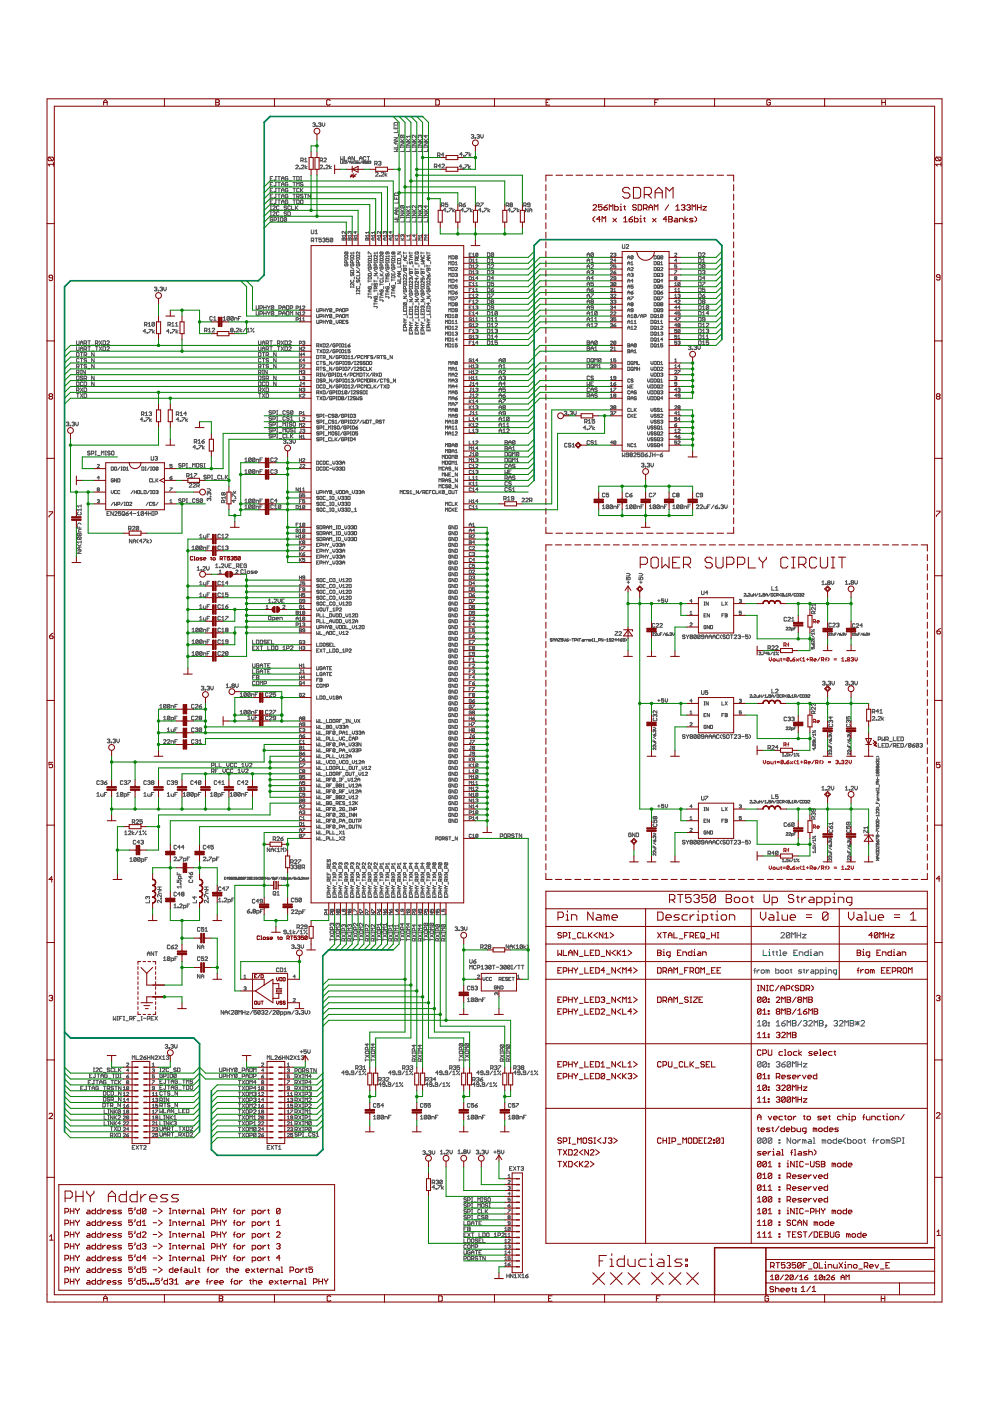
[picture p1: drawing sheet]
<svg xmlns="http://www.w3.org/2000/svg" width="210mm" height="297mm" viewBox="0 0 210 297" stroke-linecap="round" stroke-linejoin="round" font-family="sans-serif">
<g fill="none" stroke="#505050" stroke-width=".21">
<path d="M57.3 37.8h.3M57.3 39.1h.3M57.8 37.4h-.5v.8h.5M57.8 38.7h-.5v.8h.5M57.8 39.9h-.5v.8h.5M58.4 37.4h.2M58.4 38.7h.2M58.4 39.9h.2M58.5 38.7v.6l-.1 .2-.3-.2M58.5 39.9v.7l-.1 .1-.3-.1M58.5 37.4v.7l-.1 .1-.3-.1M58.9 37.4h.5"/>
<path d="M58.9 38.7h.5M58.9 39.9h.5M59.2 37.4v.8M59.2 38.7v.8M59.2 39.9v.8M59.7 39.5v-.6l.3-.2 .2 .2v.6M59.7 37.8h.5M59.7 38.2v-.5l.3-.3 .2 .3v.5M59.7 39.1h.5M61 37.5l-.1-.1-.4 .1 .1 .7 .4-.1v-.3h-.2M61 38.8l-.1-.1-.4 .1 .1 .7 .4-.2v-.2h-.2M61.3 38.4h.5"/>
<path d="M61.3 39.6h.5M62.1 37.4h.5M62.1 38.7h.5M62.1 39.9h.5M62.4 37.4v.8M62.4 38.7v.8M62.4 39.9v.8M62.7 35.1l.1-.1 .4 .1-.5 .7h.5M62.9 37.4l.5 .1-.1 .7h-.4zM62.9 39.5v-.8l.3 .2 .2-.2v.8M63.5 35.7l.1 .1zM63.7 39.9v.8"/>
<path d="M63.7 37.4h.3M63.7 38.2h.3M63.8 34h.4l.1-.4-.5-.1v.8M63.8 37.4v.8M63.9 35.1l.2-.1 .3 .1-.5 .7h.5M64.1 34l.2 .3M64.2 38.8l-.1-.1-.4 .1 .1 .3 .4 .1-.1 .3-.4-.2M64.2 39.9l-.5 .5M64.6 33.8l.2-.3v.8M64.6 34.3h.5M64.7 35v.8M65.1 35.3l-.4 .2 .4 .3"/>
<path d="M66.3 26.2l.4-.2 .1 .2-.1 .2M66.6 26.4h.1M66.7 26.4l.1 .2-.1 .2-.4-.1M67.1 26.7l.1 .1zM67.5 26.2l.4-.2 .2 .2-.2 .2M67.8 26.4h.1M67.9 35.1l.1-.1 .4 .1-.5 .7h.5M67.9 34l.5-.1-.1-.4h-.4v.8M67.9 26.4l.2 .2-.2 .2-.4-.1M68.1 34l.3 .3M68.3 26v.6l.3 .2 .3-.2v-.6M68.7 35.7l.1 .1z"/>
<path d="M68.7 33.6l.1-.1 .4 .1-.5 .7h.5M69.1 35.1l.1-.1 .4 .1-.5 .7h.5M69.9 35v.8M70.3 35.3l-.4 .2 .4 .3M72.2 34.2v.4h.3M72.2 33.2v.8l.3-.3 .2 .3v-.8M72.7 34.4h.1M73 34.2h-.3v.4h.3M73 33.2v.8h.6M73.1 34.2h.3l-.1 .4h-.2zM73.8 34v-.5l.3-.3 .3 .3v.5M73.8 33.6h.6"/>
<path d="M73.9 34.2l-.3 .4M74 34.2l.2 .2M74.2 34.4v.2M74.3 34.2l-.1 .2M74.5 34.5h.3l-.1-.2-.2 .1v.2h.2M75 34.6h.1M75 34.2v.4M75.2 33.2v.8l-.6-.8v.8M75.3 34.6h.1M75.3 34.2v.4M75.4 34.1h.6M75.6 34.4l.2-.1 .1 .3h-.3z"/>
<path d="M76 34.3l.1 .3h.2v-.3M76.2 34v-.5l.3-.3 .3 .3v.5M76.2 33.6h.6M76.8 34.2l-.3 .4M77.2 34.2v.4h-.3M77.2 34.2h-.3v.4M77.2 34.2l-.3 .4M77.4 34.4l.3 .2h-.2zM77.6 33.3l-.2-.1-.4 .1v.6l.2 .1 .4-.1M77.7 34.2l-.3 .2M77.8 33.2h.6M78.1 33.2v.8"/>
<path d="M78.2 34.2v.4h-.3M78.2 34.2h-.3v.4M78.2 34.2l-.3 .4M78.3 34.2h.2v.2M78.5 34.4h.1M78.5 34.4v.2h-.2M79.4 34.7l.6-.1-.2-.4h-.4v.8M79.6 36.7l.2-.1 .4 .1-.6 .7h.6M79.7 34.7l.3 .3M80.2 34.3l.4-.1 .2 .1-.2 .3M80.4 37.2l.2 .2zM80.5 34.6h.1"/>
<path d="M80.6 34.6l.2 .1-.2 .3-.4-.1M80.8 36.7l.2-.1 .4 .1-.6 .7h.6M81.6 36.6v.8M82 36.8l-.4 .3 .4 .3M83.5 29.2h.8l-.8 .5h.8M83.5 31.6h.8l-.2 .3 .2 .2h-.8M83.5 26.8v.5h.8v-.5M83.7 26h.5l.1 .5h-.8zM83.9 27.1v.2M83.9 30v.5M84.3 30h-.5l-.3 .2 .3 .3h.5M84.3 30.8v.5h-.8"/>
<path d="M84.3 27.6v.5h-.8M84.5 28.4v.5M84.9 31.1v.2M84.9 31.2h.8M84.9 30.3h.8l-.8 .5h.8M84.9 30h.8M84.9 29.5l.5 .5M85 28.7l-.1 .1 .1 .4h.6M85 28.7h.6l.1 .1-.1 .4M85 28.7l.6 .5M85.7 31.1v.2M85.7 31.6v.5h-.8"/>
<path d="M85.7 29.5l-.4 .3M86.1 31.1v.2M86.1 31.2h.9M86.1 30.3h.9l-.9 .5h.9M86.1 30h.9M86.1 29.5l.6 .5M87 28.7v.5M87 31.1v.2M87 31.6v.5h-.9M87 29.5l-.4 .3M87 28.9h-.9l.3 .3M87.4 29.5l.5 .5"/>
<path d="M87.4 31.1v.2M87.4 31.2h.8M87.4 30.3h.8l-.8 .5h.8M87.4 30h.8M88.2 28.7v.5l-.5-.5-.3 .1 .1 .4M88.2 31.1v.2M88.2 31.6v.5h-.8M88.2 29.5l-.4 .3M88.6 31.1v.2M88.6 31.2h.9M88.6 30.3h.9l-.9 .5h.9M88.6 30h.9"/>
<path d="M88.6 29.5l.6 .5M89 28.8l.2-.1 .3 .1-.2 .4M89 28.8v.1M89 28.8l-.1-.1-.3 .1 .2 .4M89.5 31.1v.2M89.5 31.6v.5h-.9M89.5 29.5l-.5 .3M89.9 31.1v.2M89.9 31.2h.8M89.9 30.3h.8l-.8 .5h.8M89.9 30h.8M89.9 29.5l.5 .5"/>
<path d="M90.3 28.7v.5l-.4-.4h.8M90.7 31.1v.2M90.7 31.6v.5h-.8M90.7 29.5l-.4 .3M92.1 35.3h.4l.1-.4-.5-.1v.8M92.4 35.3l.2 .3M92.8 33h.4l.1-.2-.1-.4h-.4v.8M93 33l.3 .2M93.4 35.2h-.5l.4-.4v.8M93.7 34.9l.1-.1 .4 .1-.5 .7h.5M94.1 32.8h-.5l.4-.4v.8M97.9 35.3h-.5l.3-.4v.8"/>
<path d="M98 32.7h-.5l.4-.4v.8M98.1 35.6l.2 .1zM98.3 33l.1 .1zM98.6 34.9h.5l-.5 .8M98.7 32.3h.5l-.5 .8M99.4 34.9v.8M99.5 32.3v.8M99.8 35.2l-.4 .3 .4 .2M99.9 32.6l-.4 .3 .4 .2M99.9 28.7l.4-.2 .1 .2-.1 .2M100.2 28.9h.1M100.3 28.9l.1 .2-.1 .2-.4-.1"/>
<path d="M100.7 29.2l.1 .1zM101.1 28.7l.4-.2 .1 .2-.1 .2M101.4 28.9h.1M101.5 28.9l.1 .2-.1 .2-.4-.1M101.9 28.5v.6l.3 .2 .2-.2v-.6M57.3 40.3h.3M57.3 41.6h.3M57.3 42.8h.3M57.3 44.4h.3M57.3 43.6h.3M57.3 45.7h.3M57.3 44.9h.3"/>
<path d="M57.4 43.6v.8M57.4 44.9v.8M57.8 43.8l.2-.2 .4 .2-.6 .6h.6M57.8 45l.2-.1 .4 .1-.6 .7h.6M57.8 46.3l-.1-.2-.4 .2 .1 .6 .4-.1v-.3h-.2M57.8 41.2h-.5v.8h.5M57.8 42.4h-.5v.8h.5M58.1 46.7h.4l.1-.4-.5-.2v.8M58.4 41.2h.2M58.4 42.4h.2M58.5 41.2v.6l-.1 .2-.3-.2M58.5 42.4v.7l-.1 .1-.3-.1"/>
<path d="M58.9 41.2h.5M58.9 42.4h.5M58.9 46.1h.3M58.9 46.9h.3M59 46.1v.8M59.2 45l-.2-.1-.4 .1 .2 .7 .4-.1M59.2 43.8l-.2-.2-.4 .2 .2 .6 .4-.1M59.2 41.2v.8M59.2 42.4v.8M59.4 44.6h.6M59.4 45.8h.6M59.6 46.1l.4 .2-.2 .6-.4-.1z"/>
<path d="M59.7 42v-.6l.3-.2 .2 .2v.6M59.7 40.7v-.5l.3-.3 .2 .3v.5M59.7 43.2v-.5l.3-.3 .2 .3v.5M59.7 40.3h.5M59.7 41.6h.5M59.7 42.8h.5M60.8 46.3l-.6 .5M60.8 46.3v.5l-.2 .1-.4-.1M60.8 43.8l-.2-.2-.4 .2 .2 .2 .4 .2-.2 .2-.4-.1M60.8 45l-.2-.1-.4 .1 .2 .3 .4 .1-.2 .3-.4-.1M60.8 46.3l-.4-.2-.2 .7M61 40l-.1-.1-.4 .1 .1 .7 .4-.1v-.3h-.2"/>
<path d="M61 41.3l-.1-.1-.4 .1 .1 .7 .4-.2v-.2h-.2M61 42.5l-.1-.1-.4 .1 .1 .7 .4-.1v-.3h-.2M61 44.9l.6 .1v.6l-.2 .1h-.4zM61.3 43.3h.5M61.3 40.9h.5M61.3 42.1h.5M61.6 43.8l-.2-.2-.4 .2v.5l.2 .1 .4-.1M61.8 43.6v.8h.6M62.1 41.2h.5M62.1 42.4h.5M62.4 41.2v.8M62.4 42.4v.8"/>
<path d="M62.6 43.6v.8M62.8 44l.4 .4M62.9 41.7h.4l.1-.4-.5-.1v.8M62.9 42.4h.4l.1 .1-.1 .7h-.4zM63.2 41.7l.2 .3M63.2 43.6l-.6 .6M63.4 40l-.1-.1-.4 .1v.6l.1 .1 .4-.1M63.8 42.4l.4 .1-.1 .7-.4-.1zM63.8 40.3l.4 .4M64.2 41.3l-.1-.1-.4 .1 .1 .3 .4 .1-.1 .3-.4-.2M64.5 41.2h.5M64.8 41.2v.8"/>
<path d="M65.8 41.2v.8l-.5-.8v.8M66 48.7l.1 .9 .4-.2v-.7M66 51h.4l.1-.1-.1-.4h-.4v.8M66.3 51l.2 .3M66.8 50.5h.5M66.8 49l.3-.3v.9M66.8 49.6h.5M67.1 50.5v.8M68.1 50.5h-.5v.4l.4-.1 .1 .4-.1 .1-.4-.1M68.4 50.6l.4-.1 .1 .1-.1 .3M68.7 50.9h.1M68.8 50.9l.1 .1-.1 .3-.4-.1"/>
<path d="M69.7 50.5h-.5v.4l.4-.1 .1 .4-.1 .1-.4-.1M70.5 50.6l-.4-.1-.1 .7M70.5 50.6v.6l-.1 .1-.4-.1M70.5 50.6l-.5 .6M72.5 50.5l.6-.1 .1 .5h-.7zM72.9 50.5v.4M73.1 54.9h.7M73.1 54.8v.2M73.2 53.4h.5v.5M73.2 54.1h.5l.1 .3-.6 .2zM73.2 55.9v.5h.5l.1-.4-.4-.1v.3M73.2 53.4v.5h.5"/>
<path d="M73.2 53.4l.5 .5M73.2 50h-.7l.3 .2M73.2 49.1v.4l-.6-.4v.4M73.2 49.8v.4M73.5 55.7v-.3l-.3-.2-.1 .5h.7M73.8 54.8v.2M73.8 50.5l.6-.1 .1 .5h-.7zM74.1 49.2h-.3l.1 .3M74.1 49.2v.1M74.1 50.5v.4M74.1 49.2h.4l-.1 .3M74.3 57.4l.6-.1 .1 .5h-.7z"/>
<path d="M74.3 54.8v.2M74.3 54.9h.7M74.3 56.6l.7 .5M74.4 54.1h.5l.1 .3-.6 .2zM74.4 55.9v.5h.5l.1-.4-.3-.1v.3M74.4 58v.5l.3-.2 .1-.3 .2 .1-.1 .4M74.4 59.4v.4h.5v-.4M74.5 49.8v.4M74.5 50h-.7l.2 .2M74.8 55.7v-.3l-.4-.2-.1 .5h.7M75 53.4v.5M75 54.8v.2"/>
<path d="M75 53.6h-.7l.2 .3M75 50.5l.6-.1 .1 .5h-.7zM75.1 58.7v.4M75.4 49.1v.4l-.4-.3h.7M75.4 50.5v.4M75.6 54.8v.2M75.6 54.9h.7M75.6 57.8h.7M75.6 57.3l.4 .5M75.6 56.6l.7 .5M75.7 54.1h.4l.2 .3-.6 .2-.1-.2zM75.7 55.9l-.1 .1 .1 .4h.4l.2-.4-.4-.1v.3"/>
<path d="M75.7 58.7l-.1 .1 .1 .3 .6-.1-.2-.3M75.7 59.4l-.1 .1 .1 .3 .2-.1 .1-.3 .3 .1-.2 .3M75.7 50h-.7l.2 .2M75.7 49.8v.4M76 55.7v-.3l-.3-.2-.1 .5h.7M76.3 53.4v.5l-.5-.5-.2 .1 .1 .4M76.3 57.3l-.4 .4M76.3 54.8v.2M76.3 58v.5h-.7M77.5 50.5l.6-.1 .1 .5h-.7zM77.9 50.5v.4M78.1 58.8l.5-.1 .1 .4h-.6z"/>
<path d="M78.1 55.6h.6M78.1 54.9l.5-.1 .1 .3-.5 .1zM78.1 59.6h.6M78.1 53.9v-.5l.6 .5M78.1 55.5v.2M78.1 59.4v.4M78.1 57.3l.6 .5M78.2 58h.4l.1 .3-.5 .2zM78.2 56.6v.5l.5-.1-.1-.4h-.2v.3M78.2 50h-.7l.2 .2M78.2 49.3h-.7l.2 .2M78.2 49.1v.4"/>
<path d="M78.2 49.8v.4M78.5 56.4l-.1-.5-.3 .1v.4h.6M78.7 54.3h-.6l.2 .3M78.7 54.1v.5M78.7 55.5v.2M79.1 50.4v.5M79.3 54.9l.6-.1 .1 .3-.6 .1zM79.3 55.6h.7M79.3 59.6h.7M79.3 58h.7l-.7 .5h.7M79.3 55.5v.2M79.3 59.4v.4"/>
<path d="M79.3 57.3l.7 .5M79.4 56.6v.5l.6-.1-.1-.4h-.2v.3M79.4 49.1v.4M79.4 49.8v.4M79.4 50.4h-.4l-.2 .3 .2 .2h.4M79.4 50h-.6l.2 .2M79.4 49.3h-.6l.2 .2M79.8 56.4v-.4l-.4-.1-.1 .5h.7M80 53.4v.5M80 54.1v.5l-.6-.5v.5M80 55.5v.2M80 53.6h-.7l.2 .3"/>
<path d="M80.1 58.7v.4M80.3 50.4v.5M80.6 55.5v.2M80.6 55.6h.6M80.6 58.5h.6M80.6 58l.4 .5M80.6 57.3l.6 .5M80.7 53.4v.5h.4M80.7 54.8h.4l.1 .3-.5 .1zM80.7 56.6v.5l.5-.1-.1-.4h-.2v.3M80.7 59.4v.4h.4v-.4M80.7 53.4h.4v.5"/>
<path d="M80.7 53.4l.4 .5M80.7 49.1v.4l-.6-.4v.4M80.7 50.4h-.5l-.2 .3 .2 .2h.5M80.7 50h-.7l.2 .2M80.7 49.8v.4M81 56.4v-.4l-.3-.1-.1 .5h.6M81.2 54.1v.5l-.5-.5v.5M81.2 58l-.3 .3M81.2 55.5v.2M81.2 58.7v.4h-.6M81.6 49.2v.1M81.6 50.4v.5"/>
<path d="M81.6 49.2h.3l-.1 .3M81.6 49.2h-.3l.1 .3M81.8 55.6h.7M81.8 59.6h.7M81.8 54.9l.6-.1 .1 .3-.6 .1zM81.8 55.5v.2M81.8 59.4v.4M81.8 57.3l.7 .5M81.9 56.6l-.1 .1 .1 .4 .6-.1-.1-.4h-.3v.3M81.9 58l-.1 .3 .2 .2 .4-.5 .1 .1-.1 .4M81.9 50.4h-.4l-.2 .3 .2 .2h.4M81.9 50h-.6l.2 .2"/>
<path d="M81.9 49.8v.4M82.1 53.4v.4h-.3l.1-.4h.5l.1 .1-.1 .4M82.3 56.4l-.2-.5-.3 .1v.4h.7M82.5 54.3h-.7l.2 .3M82.5 58.7h-.7l.2 .2-.2 .2h.7M82.5 54.1v.5M82.5 55.5v.2M82.8 49.1v.4l-.3-.3h.7M82.8 50.4v.5M83 54.9l.6-.1 .1 .3-.5 .1zM83 58.6l.6-.1 .1 .4h-.7zM83 55.6h.7"/>
<path d="M83 59.4h.7M83 55.5v.2M83 58v.2M83 59.1v.5M83 58.1h.7M83 57.3l.7 .5M83.2 56.6l-.2 .1 .2 .4 .5-.1-.1-.4h-.2v.3M83.2 50.4h-.5l-.2 .3 .2 .2h.5M83.2 50h-.7l.2 .2M83.2 49.8v.4M83.4 53.5h.3l-.1 .4-.2-.1M83.4 53.5h-.4l.2 .4 .2-.1"/>
<path d="M83.4 53.5v.3M83.5 56.4l-.1-.5-.4 .1v.4h.7M83.7 46.5h.8l-.3 .3 .3 .3h-.8M83.7 44.1h.8l-.8 .6h.8M83.7 41.7v.5h.8v-.5M83.7 54.1v.5M83.7 55.5v.2M83.7 58v.2M83.7 50.4l.5 .5M83.7 50.9h.7M83.7 54.3h-.7l.3 .3M83.8 40.9h.5l.2 .1v.4h-.8z"/>
<path d="M83.8 59.8v.5M84.1 42v.2M84.1 44.9v.5M84.3 55.5v.4h.7v-.4M84.3 59.6h.7l-.2 .2 .2 .3h-.7M84.3 57.6h.7l-.7 .4h.7M84.3 53.4h.7l-.7 .5h.7M84.4 54.8h.5l.1 .4h-.7zM84.4 49.8v.4M84.4 50h-.7l.3 .2M84.4 50.4l-.3 .4M84.5 44.9h-.6l-.2 .3 .2 .2h.6"/>
<path d="M84.5 42.5v.6h-.8M84.5 45.7v.5h-.8M84.6 43.3v.6M84.6 55.7v.2M84.6 58.2v.5M84.9 46v.2M84.9 44.9h.8M84.9 46.1h.8M84.9 45.2h.8l-.8 .5h.8M84.9 44.4l.5 .5M85 56.2v.4h-.7M85 58.9v.5h-.7"/>
<path d="M85 58.2h-.5l-.2 .3 .2 .2h.5M85 50.9h.7M85 50.4l.4 .5M85 43.6l.6 .5M85 43.6l-.1 .1 .1 .4h.6M85 43.6h.6l.1 .1-.1 .4M85.1 54.1v.5M85.1 56.9v.4M85.3 49.9h-.3l.1 .3M85.3 49.9v.1M85.3 49.9h.4l-.1 .3M85.5 56.4h.7"/>
<path d="M85.5 57l.6-.1 .1 .4h-.7zM85.5 59.7l.6-.1 .1 .3-.6 .2zM85.5 53.6h.7M85.5 53.4v.5M85.5 56.2v.4M85.5 57.6l.7 .4M85.6 54.1v.5h.5v-.5M85.7 50.4l-.4 .4M85.7 46v.2M85.7 46.5v.6h-.8M85.7 44.4l-.4 .4M85.9 54.8v.4"/>
<path d="M85.9 57v.3M86.1 46v.2M86.1 44.9h.9M86.1 46.1h.9M86.1 45.2h.9l-.9 .5h.9M86.1 44.4l.6 .5M86.2 58.2v.5l-.6-.5v.5M86.2 54.8h-.4l-.3 .2 .3 .2h.4M86.2 58.9v.5l-.6-.5v.5M86.3 55.5v.4M86.8 57.7l.6-.1 .1 .4h-.7zM86.8 53.4v.5"/>
<path d="M86.8 54.8v.4M86.8 56.9v.4M86.8 58.2l.7 .5M86.8 57.1h.7M86.8 55h.7M86.8 53.6h.7M86.9 55.5v.4l.2-.1 .1-.3 .3 .1-.1 .3M86.9 50.4v.5h-.7M86.9 50h-.7l.2 .2M86.9 49.8v.4M87 43.9h-.9l.3 .2M87 43.6v.5"/>
<path d="M87 46v.2M87 46.5v.6h-.9M87 44.4l-.4 .4M87.1 59l-.1-.1-.2 .1 .1 .4M87.1 59l.1-.1 .3 .1-.1 .4M87.1 54.1v.5M87.1 57.7v.3M87.1 59v.1M87.4 46v.2M87.4 44.9h.8M87.4 46.1h.8M87.4 45.2h.8l-.8 .5h.8"/>
<path d="M87.4 44.4l.5 .5M87.5 54.1h-.5l-.2 .2 .2 .3h.5M87.5 59.6v.5l-.5-.5-.2 .1 .1 .4M87.6 56.2v.4M87.8 49.8v.4l-.3-.3h.7M88 57.7l.6-.1 .1 .4h-.7zM88 54.1v.5h.7v-.5M88 55.5v.4h.7M88 53.5l.6-.1 .1 .4-.6 .1zM88 57.1h.7M88 56.9v.4M88 58.2l.7 .5"/>
<path d="M88.2 50.4v.5h-.7M88.2 43.6v.5l-.5-.5-.3 .1 .1 .4M88.2 46v.2M88.2 46.5v.6h-.8M88.2 44.4l-.4 .4M88.4 54.3v.3M88.4 55.7v.2M88.4 57.7v.3M88.4 58.9v.5l-.4-.4h.7M88.5 55.2l-.1-.4-.4 .1v.3h.7M88.6 44.4l.6 .5M88.6 46v.2"/>
<path d="M88.6 44.9h.9M88.6 46.1h.9M88.6 45.2h.9l-.9 .5h.9M88.7 59.6v.5l-.5-.5-.2 .1 .1 .4M88.7 54.8l-.2 .2M88.7 53.4l-.2 .2M88.8 56.2v.4M89 43.7l-.1-.1-.3 .1 .2 .4M89 43.7l.2-.1 .3 .1-.2 .4M89 43.7v.2M89.3 57.7l.5-.1 .1 .4h-.6zM89.3 58.9v.5h.3l-.1-.4 .3-.1v.5"/>
<path d="M89.3 55.5h.6l-.2 .2 .2 .2h-.6M89.3 57.1h.6M89.3 53.6h.6M89.3 53.4v.5M89.3 56.9v.4M89.3 58.2l.6 .5M89.4 54.1l-.1 .1 .1 .4h.4v-.5M89.4 49.8v.4M89.4 50.4h-.7l.2 .3-.2 .2h.7M89.4 50h-.7l.2 .2M89.5 46v.2M89.5 46.5v.6h-.9"/>
<path d="M89.5 44.4l-.5 .4M89.6 54.8v.4M89.6 57.7v.3M89.9 44.4l.5 .5M89.9 46v.2M89.9 44.9h.8M89.9 46.1h.8M89.9 45.2h.8l-.8 .5h.8M89.9 59.6v.5l-.4-.5-.2 .1 .1 .4M89.9 54.8h-.4l-.2 .2 .2 .2h.4M90.1 56.2v.4M90.3 43.6v.5l-.4-.4h.8"/>
<path d="M90.3 49.8v.4l-.3-.3h.6M90.5 56.4h.7M90.5 54.1h.7l-.7 .5h.7M90.5 59.7l.6-.1 .1 .3-.6 .2zM90.5 53.6h.7M90.5 53.4v.5M90.5 56.2v.4M90.5 58.2l.3 .5M90.5 57.6l.7 .4M90.6 56.9h.5l.1 .4h-.7zM90.6 50.4h-.6l.2 .3-.2 .2h.6M90.7 46v.2"/>
<path d="M90.7 46.5v.6h-.8M90.7 44.4l-.4 .4M90.8 58.3h.4l-.1 .4h-.3zM90.8 54.8v.4M90.8 57v.3M91.2 54.8h-.5l-.2 .2 .2 .2h.5M91.2 58.9v.5l-.5-.5-.2 .1 .1 .4M91.3 55.5v.4M93.6 43.6l.5-.2-.1-.4h-.4v.8M93.9 43.6l.2 .2M94.5 44.5h-.5l.4-.3v.7M94.8 44.8l.1 .1z"/>
<path d="M95 43h-.6v.4l.3-.1 .3 .1-.2 .4-.4-.1M95.1 58.6v-.6l.3 .2 .2-.2v.6M95.1 57.4v-.7l.3 .2 .2-.2v.7M95.1 56.2v-.7l.3 .2 .2-.2v.7M95.1 54.9v-.7l.3 .2 .2-.2v.7M95.1 59.9v-.7l.3 .2 .2-.2v.7M95.2 44.2h.5l-.5 .7M95.8 54.2l.5 .1-.1 .6h-.4zM95.8 55.5l.5 .1-.1 .6h-.4zM95.8 56.7l.5 .1-.1 .6h-.4zM95.8 58l.5 .1-.1 .5h-.4zM95.8 59.2l.5 .1-.1 .6h-.4z"/>
<path d="M96 44.2v.7M96.4 44.4l-.4 .3 .4 .2M96.5 56.8h.5l-.5 .6h.5M96.5 58.1l.4-.1v.3M96.5 55.7l.3-.2v.7M96.5 56.2h.5M96.8 58.3h.1M96.9 58.3v.3l-.4-.1M97 54.3l-.1 .6-.4-.1M97 54.3l-.5 .5M97 54.3l-.4-.1-.1 .6M97 59.5h-.5l.4-.3v.7"/>
<path d="M97.4 43.6h.3l.2-.4-.5-.2v.8M97.6 43.6l.3 .2M98.1 43.4h.5l.1 .3-.4 .1zM98.3 44.5h-.6l.4-.3v.7M98.5 44.8l.2 .1zM98.7 43l-.6 .4M98.9 44.2h.6l-.6 .7M99.5 54.9l.4 .1-.1 .6h-.3zM99.5 56.2l.4 .1-.1 .6h-.3zM99.5 57.4l.4 .1-.1 .6h-.3zM99.5 58.7l.4 .1-.1 .5h-.3zM99.5 54h.2"/>
<path d="M99.7 44.2v.7M99.9 53.7h-.4v.7h.4M99.9 59.9h-.4v.7h.4M100.1 44.4l-.4 .3 .4 .2M100.2 53.9l.2-.2v.7M100.2 55.1l.2-.2v.7M100.2 56.4l.2-.2v.7M100.2 57.6l.2-.2v.7M100.2 58.9l.2-.2v.6M100.2 54.4h.4M100.2 56.9h.4M100.2 59.3h.4"/>
<path d="M100.2 55.6h.4M100.2 58.1h.4M100.9 57.5l.3-.1v.3M100.9 56.3l.1-.1 .3 .1-.4 .6h.4M100.9 55.6h.4M100.9 55.1l.2-.2v.7M101.1 57.7h.1M101.1 43.6l.5-.2-.1-.4h-.4v.8M101.2 57.7v.4l-.3-.1M101.3 59h-.4l.3-.3v.6M101.3 53.8v.5h-.4M101.3 53.8h-.4v.5"/>
<path d="M101.3 53.8l-.4 .5M101.3 43.6l.3 .2M101.9 43h.5l-.5 .8M102 44.5h-.5l.4-.3v.7M102.3 44.8l.1 .1zM102.7 44.2h.5l-.5 .7M103.3 53.6h.4l.2 .1-.2 .7h-.4zM103.3 54.8l.6 .2-.2 .6h-.4zM103.3 56.1l.6 .1-.2 .7h-.4zM103.3 57.3l.6 .2-.2 .6h-.4zM103.3 58.6l.6 .1-.2 .7h-.4zM103.3 59.8h.4l.2 .2-.2 .6h-.4z"/>
<path d="M103.5 44.2v.7M103.9 44.4l-.4 .3 .4 .2M104.1 56.2l.2-.1 .4 .1-.6 .7h.6M104.1 57.5l.4-.2 .2 .2-.2 .2M104.1 55.6h.6M104.1 55.1l.3-.3v.8M104.4 57.7h.1M104.5 57.7l.2 .2-.2 .2-.4-.1M104.7 53.7l-.4-.1-.2 .7M104.7 59.8h-.6v.4l.4-.1 .2 .4-.2 .1-.4-.1M104.7 53.7v.6l-.2 .1-.4-.1M104.7 59h-.6l.4-.4v.8"/>
<path d="M104.7 53.7l-.6 .6M107.3 43.6l.5-.2-.1-.4h-.4v.8M107.6 43.6l.2 .2M108.2 44.5h-.5l.4-.3v.7M108.2 43.4l-.1-.1 .1-.3 .4 .2-.1 .2M108.2 43.4l-.1 .2 .1 .2 .4-.1-.1-.3M108.2 43.4h.3M108.5 44.8l.1 .1zM108.9 44.2h.5l-.5 .7M109.7 44.2v.7M110.1 44.4l-.4 .3 .4 .2M111 43.6l.6-.2-.2-.4h-.4v.8"/>
<path d="M111.3 43.6l.3 .2M112 44.2v.7l-.6-.7v.7M112.2 44.5h.6M112.2 44.9v-.5l.3-.2 .3 .2v.5M112.4 43.4h-.4l-.2-.1 .2-.3 .4 .2v.5l-.2 .1-.4-.1M124.5 54.4v-.5l.3-.3 .2 .3v.5M124.5 55.6v-.5l.3-.3 .2 .3v.5M124.5 56.9v-.5l.3-.3 .2 .3v.5M124.5 58.1v-.5l.3-.3 .2 .3v.5M124.5 59.4v-.6l.3-.2 .2 .2v.6M124.5 59h.5M124.5 54h.5"/>
<path d="M124.5 57.7h.5M124.5 55.2h.5M124.5 56.5h.5M125.3 56.2l.1-.1 .4 .1-.5 .7h.5M125.3 55.1l.3-.3v.8M125.3 57.5l.4-.2 .1 .2-.1 .2M125.3 55.6h.5M125.6 57.7h.1M125.7 57.7l.1 .2-.1 .2-.4-.1M125.8 59h-.5l.4-.4v.8M125.8 59.8h-.5v.4l.3-.1 .2 .1-.1 .4-.4-.1M125.8 53.7l-.5 .6"/>
<path d="M125.8 53.7v.6l-.1 .1-.4-.1M125.8 53.7l-.4-.1-.1 .7M129.4 53.8h.5l-.5 .6h.5M129.4 55l.1-.1 .4 .1-.5 .6h.5M129.4 56.3l.1-.1 .4 .1-.5 .6h.5M129.4 57.5h.5l-.5 .6h.5M129.4 58.8h.5l-.5 .5h.5M130.1 57.7h.4l.1 .3-.4 .1zM130.1 53.8l.4-.1 .1 .1-.1 .2M130.3 54h.2M130.5 54l.1 .1-.1 .3-.4-.1M130.6 56.2h-.5v.3l.4-.1 .1 .3-.1 .2-.4-.2"/>
<path d="M130.6 59h-.4v-.3l.4 .1v.4h-.5M130.6 55.3h-.5l.4-.4v.7M130.6 57.4l-.5 .3M132 51.9l.1 .8 .4-.2v-.6M132.8 52l.1-.1 .4 .1-.5 .7h.5M133.1 54.9v-.5l.2-.2 .2 .2v.5M133.1 56.2v-.5l.2-.2 .2 .2v.5M133.1 57.4v-.5l.2-.2 .2 .2v.5M133.1 58.6v-.4l.2-.2 .2 .2v.4M133.1 59.9v-.5l.2-.2 .2 .2v.5M133.1 58.3h.4M133.1 59.5h.4"/>
<path d="M133.1 54.6h.4M133.1 55.8h.4M133.1 57h.4M133.8 55.7l.2-.2v.7M133.8 56.2h.4M133.8 56.8h.4l-.4 .6h.4M133.8 58.1l.3-.1 .1 .1-.1 .2M134 58.3h.1M134.1 58.3l.1 .1-.1 .2-.3-.1M134.2 59.5h-.4l.3-.3v.7M134.2 54.3l-.1 .6-.3-.1M134.2 54.3l-.3-.1-.1 .6"/>
<path d="M134.2 54.3l-.4 .5M138.7 54.2l.4 .1-.1 .6h-.3zM138.7 55.5l.4 .1-.1 .6h-.3zM138.7 56.7l.4 .1-.1 .6h-.3zM138.7 58l.4 .1-.1 .5h-.3zM138.7 59.2l.4 .1-.1 .6h-.3zM139.4 54.3h.4l-.1 .6-.3-.1zM139.5 55.5l.3 .1-.1 .6-.3-.2zM139.5 56.7l.3 .1-.1 .6-.3-.1zM139.5 58l.3 .1-.1 .5-.3-.1zM139.5 59.2l.3 .1-.1 .6-.3-.1zM139.6 54.7l.2 .2"/>
<path d="M139.6 55.9l.2 .3M139.6 57.2l.2 .2M139.6 58.4l.2 .2M139.6 59.6l.2 .3M140.1 56.8h.4l-.4 .6h.4M140.1 58.1l.3-.1 .1 .1-.1 .2M140.1 56.2h.4M140.1 55.7l.2-.2v.7M140.3 58.3h.1M140.4 58.3l.1 .1-.1 .2-.3-.1M140.5 54.3l-.1 .6-.3-.1M140.5 54.3h-.4v.5"/>
<path d="M140.5 54.3l-.4 .5M140.5 59.5h-.4l.3-.3v.7M143 53.8h.5l-.5 .6h.5M143 57.4h.5l-.5 .7M143.2 59v.3l.3-.1-.1-.2M143.2 59v-.3l.3 .1-.1 .2M143.2 59h.2M143.5 56.2h-.5v.3h.5l-.1 .4-.4-.2M143.5 55.3h-.5l.4-.4v.7M148.1 54.8l.6 .2-.2 .6h-.4zM148.1 53.6h.4l.2 .1-.2 .7h-.4zM148.1 56.1l.6 .1-.2 .7h-.4z"/>
<path d="M148.1 59.8h.4l.2 .2-.2 .6h-.4zM148.1 58.6l.6 .1-.2 .7h-.4zM148.1 57.3l.6 .2-.2 .6h-.4zM148.9 59.8h.6l-.6 .8M148.9 55.1l.3-.3v.8M148.9 53.7l.2-.1 .4 .1-.6 .7h.6M148.9 57.5l.4-.2 .2 .2-.2 .2M148.9 55.6h.6M149.2 57.7h.1M149.3 57.7l.2 .2-.2 .2-.4-.1M149.5 56.2l-.2-.1-.4 .1v.5M149.5 56.2l-.2 .7-.4-.2"/>
<path d="M149.5 59h-.6l.4-.4v.8M149.5 56.2l-.6 .5M16.2 77.8l.6-.2-.2-.4h-.4v.8M16.2 72.3l.2 .8 .4-.2v-.6M16.2 79.7l.6 .2-.2 .6h-.4zM16.2 79h.4l.2-.4-.6-.1v.8M16.2 73.5l.2 .8 .4-.1v-.7M16.2 74.8l.6 .1-.2 .6h-.4zM16.5 77.8l.3 .2M16.5 79l.3 .3M16.8 76.1l-.2-.1-.4 .1v.6l.2 .1 .4-.1M17 72.7h.6"/>
<path d="M17 74.3v-.5l.3-.3 .3 .3v.5M17 79.3h.3M17 78.5h.3M17 76h.6M17 73.9h.6M17 77.2h.6M17 74.8h.6M17 73.1v-.6l.3-.2 .3 .2v.6M17.2 78.5v.8M17.3 74.8v.7M17.3 76v.8M17.3 77.2v.8"/>
<path d="M17.6 79.9l-.4-.2-.2 .3 .4 .1 .2 .3-.2 .1-.4-.1M17.8 74h.4l.2-.4-.6-.1v.8M17.8 72.8h.4l.2-.4-.6-.1v.8M17.8 75.3h.4l.2-.4-.6-.1v.7M18.1 72.8l.3 .3M18.1 74l.3 .3M18.1 75.3l.3 .2M18.1 78.5v.8l-.5-.8v.8M18.4 77.4l-.4-.2-.2 .3 .4 .1 .2 .3-.2 .1-.4-.1M18.4 76.1l-.2-.1-.4 .1 .2 .3 .4 .1-.2 .3-.4-.1M18.6 76.9h.6M18.6 75.7h.6"/>
<path d="M18.6 72.3h.6M18.6 73.5h.6M18.6 78.2h.6M18.9 72.3v.8M18.9 73.5v.8M19.4 73.2h.6M19.4 74.4h.6M20 74.8v.7l-.6-.7v.7M20 76v.8l-.6-.8v.8M20 77.2v.8l-.6-.8v.8M20 79.7v.8l-.6-.8v.8M20.2 72.8l.6-.1-.2-.4h-.4v.8"/>
<path d="M20.2 73.5h.6M20.5 73.5v.8M20.5 72.8l.3 .3M21 72.3l.6 .8M21 73.5l.6 .8M21.6 72.3l-.6 .8M21.6 73.5l-.6 .8M21.8 72.3h.4l.2 .1-.2 .7h-.4zM21.8 73.5l.6 .1-.2 .7h-.4zM22.6 72.4l.2-.1 .4 .1-.6 .7h.6M22.6 73.6l.2-.1 .4 .1-.6 .7h.6M30.6 68.9h.4l.2-.4-.6-.2v.9"/>
<path d="M30.9 70.2h-.5l.4-.4v.8M30.9 68.9l.3 .3M31.2 70.5l.1 .1zM31.4 68.6l.3-.3v.9M31.4 69.2h.6M31.6 69.8h.5l-.5 .8M32.4 69.8v.8M32.7 61l.4-.1 .2 .1-.2 .3M32.8 70.1l-.4 .3 .4 .2M32.8 68.5v.5l-.2 .2-.4-.2M32.8 68.5l-.2-.2-.4 .2v.5M32.8 68.5l-.6 .5"/>
<path d="M33 61.3h.1M33.1 61.3l.2 .1-.2 .3-.4-.1M33.5 61.6l.2 .1zM33.9 61l.4-.1 .2 .1-.2 .3M34.2 61.3h.1M34.3 61.3l.2 .1-.2 .3-.4-.1M34.7 60.9v.5l.3 .3 .2-.3v-.5M35.6 68.9h.4l.1-.4-.5-.2v.9M35.9 70.2h-.6l.4-.4v.8M35.9 68.9l.2 .3M36.1 70.5l.2 .1zM36.4 69.2h.5"/>
<path d="M36.4 68.6l.3-.3v.9M36.5 69.8h.6l-.6 .8M37.2 69.2h.5M37.2 68.6l.3-.3v.9M37.3 69.8v.8M37.7 70.1l-.4 .3 .4 .2M43.4 70.1h.4l.1-.4-.5-.1v.8M43.6 70.1l.3 .3M44.2 70.4h.5M44.2 69.8l.2-.2v.8M45 69.7l.1-.1 .4 .1-.5 .7h.5M45 67.2l-.1-.1-.4 .1v.6l.1 .1 .4-.1"/>
<path d="M45.3 67.9h.5M45.3 67.4l.3-.3v.8M47.3 67.4l.3-.3v.8M47.3 67.9h.6M48.7 67.2v.6l-.2 .1-.4-.1M48.7 67.2l-.4-.1-.2 .1v.6M48.7 67.2l-.6 .6M49 70l-.1-.2 .1-.2 .4 .1-.1 .3M49 70l-.1 .1 .1 .3 .4-.1-.1-.3M49 70h.3M49.5 67.2v.6l-.2 .1-.4-.1M49.5 67.2l-.4-.1-.2 .7"/>
<path d="M49.5 67.2l-.6 .6M49.7 70.3l.1 .1zM49.7 67.9v-.5l.6 .1v.4M50.1 69.7l.1-.1 .4 .1-.5 .7h.5M50.5 67.5h.3M50.9 69.6v.8M51.1 67.1h-.6v.8M51.3 69.8l-.4 .3 .4 .3M52.1 69.6l-.5 .8M52.4 70.4h.5M52.4 69.8l.2-.2v.8M53.2 69.6l.1 .1z"/>
<path d="M53.7 70.3l.1 .1zM53.8 69.6l-.6 .8M54.3 64.8l.1 .8 .4-.1v-.7M54.3 66l.1 .8 .4-.1v-.7M54.8 77.8l.5-.2-.1-.4h-.4v.8M54.8 72.3l.1 .8 .4-.2v-.6M54.8 79.7l.5 .2-.1 .6h-.4zM54.8 79h.4l.1-.4-.5-.1v.8M54.8 74.8l.5 .1-.1 .6h-.4zM54.8 73.5l.1 .8 .4-.1v-.7M55.1 77.8l.2 .2M55.1 79l.2 .3"/>
<path d="M55.1 65.3h.4l.1-.4-.5-.1v.8M55.1 66.6h.4l.1-.4-.5-.2v.8M55.3 76.1l-.1-.1-.4 .1v.6l.1 .1 .4-.1M55.6 72.7h.5M55.6 79.3h.3M55.6 78.5h.3M55.6 76h.5M55.6 73.9h.5M55.6 77.2h.5M55.6 74.8h.5M55.6 73.1v-.6l.3-.2 .2 .2v.6M55.6 74.3v-.5l.3-.3 .2 .3v.5"/>
<path d="M55.7 78.5v.8M55.9 74.8v.7M55.9 76v.8M55.9 77.2v.8M55.9 64.8v.8M55.9 66v.8M55.9 65.2h.5M55.9 66.4h.5M56.1 79.9l-.1-.2-.4 .2 .1 .2 .4 .2-.1 .2-.4-.1M56.4 72.8l.5-.1-.1-.4h-.4v.8M56.4 74l.5-.1-.1-.4h-.4v.8M56.4 75.3h.4l.1-.4-.5-.1v.7"/>
<path d="M56.4 64.8v.8M56.4 66v.8M56.7 78.5v.8l-.6-.8v.8M56.7 72.8l.2 .3M56.7 74l.2 .3M56.7 75.3l.2 .2M56.7 64.8l.3 .4M56.7 66l.3 .4M56.9 76.1l-.4-.1-.1 .3 .4 .1 .1 .3-.1 .1-.4-.1M56.9 77.4l-.4-.2-.1 .3 .4 .1 .1 .3-.1 .1-.4-.1M57 65.2v.4M57 66.4v.4"/>
<path d="M57.2 76.9h.5M57.2 75.7h.5M57.2 72.3h.5M57.2 73.5h.5M57.2 78.2h.5M57.2 66l-.2 .4M57.2 64.8l-.2 .4M57.5 72.3v.8M57.5 73.5v.8M58 73.2h.5M58 74.4h.5M58 64.9v.6l-.1 .1-.4-.1"/>
<path d="M58 66.2l-.1 .6-.4-.1M58 64.9l-.4-.1-.1 .7M58 66.2l-.4-.2-.1 .7M58 64.9l-.5 .6M58 66.2l-.5 .5M58.3 65.7h.5M58.3 67h.5M58.5 74.8v.7l-.5-.7v.7M58.5 76v.8l-.5-.8v.8M58.5 77.2v.8l-.5-.8v.8M58.5 79.7v.8l-.5-.8v.8M58.8 72.8l.6-.1-.2-.4h-.4v.8"/>
<path d="M58.8 73.5h.6M59.1 73.5v.8M59.1 72.8l.3 .3M59.1 65.3h.4l.1-.4-.5-.1v.8M59.1 66.6l.5-.2-.1-.4h-.4v.8M59.6 72.3l.6 .8M59.6 73.5l.6 .8M59.9 65.6v-.5l.3-.3 .3 .3v.5M59.9 66.8v-.5l.3-.3 .3 .3v.5M59.9 65.2h.6M59.9 66.4h.6M60.2 72.3l-.6 .8"/>
<path d="M60.2 73.5l-.6 .8M60.4 72.3h.4l.1 .1-.1 .7h-.4zM60.4 73.5l.5 .1-.1 .7h-.4zM60.7 64.8l.6 .1-.2 .7h-.4zM60.7 66h.4l.2 .2-.2 .6h-.4zM61.2 73.6l.1-.1 .4 .1-.5 .7h.5M61.2 72.4l.1-.1 .4 .1-.5 .7h.5M61.5 65.3h.4l.2-.4-.6-.1v.8M61.5 66.8v-.8l.3 .3 .3-.3v.8M62.8 65.3h.3l.1-.3-.4-.1v.7M62.8 67.8l.4-.1-.1-.3h-.3v.7M63.2 66.1v.7l-.4-.7v.7"/>
<path d="M63.5 65.1l.2-.2v.7M63.5 66.3l.2-.2v.7M63.5 67.6l.2-.2v.7M63.5 72.8l.4-.1-.1-.4h-.3v.7M63.5 77.8h.3l.1-.4-.4-.1v.7M63.5 79.2v-.7l.2 .3 .2-.3v.7M63.5 76.1v.7M63.5 79.8v.7h.4M63.5 66.8h.4M63.5 65.6h.4M63.5 68.1h.4M63.6 76.4l.3 .4"/>
<path d="M63.9 73.6v.7l-.4-.7v.7M63.9 74.8v.7l-.4-.7v.7M63.9 76.1l-.4 .4M64.2 67.6l.2-.2v.7M64.2 73.7l.1-.1 .3 .1-.4 .6h.4M64.2 78.7l.3-.2 .1 .2-.1 .2M64.2 72.5l.3-.2 .1 .2-.1 .2M64.2 65h.4l-.4 .6h.4M64.2 66.2h.4l-.4 .6h.4M64.2 68.1h.4M64.2 77.4h.4l-.4 .6h.4M64.2 79.9l.3-.1 .1 .1-.1 .2"/>
<path d="M64.4 72.7h.1M64.4 78.9h.1M64.5 78.9l.1 .1-.1 .2-.3-.1M64.5 72.7l.1 .1-.1 .2-.3-.1M64.6 75.2h-.4l.3-.4v.7M64.6 76.4h-.4l.3-.3v.7M67.1 74.1h.5M67.1 66.7l.1 .7 .4-.2v-.5M67.1 65.4l.1 .7 .4-.1v-.6M67.1 67.9l.1 .7 .4-.1v-.6M67.1 73.3h.4l.1-.3-.5-.1v.7M67.1 75.4l.5 .1-.1 .6h-.4z"/>
<path d="M67.1 78.3h.4l.1-.3-.5-.1v.6M67.1 79.6h.4l.1-.4-.5-.1v.7M67.4 79.6l.2 .2M67.4 74.1v.7M67.4 78.3l.2 .2M67.4 73.3l.2 .3M67.6 76.7h-.5l.1 .6 .4-.1M67.8 68.4l.5-.2-.1-.3h-.4v.7M67.8 67.1l.5-.1-.1-.3h-.4v.7M67.8 65.9h.4l.1-.4-.5-.1v.7M67.8 76.6h.5M67.8 77.9h.5"/>
<path d="M67.8 79.8h.3M67.8 79.1h.3M67.8 74.1l.5 .7M67.8 72.9l.5 .7M67.8 75.4h.5M67.9 79.1v.7M68.1 75.4v.7M68.1 76.6v.7M68.1 77.9v.6M68.3 74.1l-.5 .7M68.3 72.9l-.5 .7M68.5 74.1l.5 .2-.1 .5h-.4z"/>
<path d="M68.5 72.9l.5 .1-.1 .6h-.4zM68.5 75.8h.4l.1-.3-.5-.1v.7M68.5 65.8h.5M68.5 67h.5M68.5 68.2h.5M68.5 65.4v.7M68.5 66.7v.7M68.5 67.9v.7M68.7 79.1v.7l-.4-.7v.7M68.7 75.8l.3 .3M69 65.4v.7M69 66.7v.7"/>
<path d="M69 67.9v.7M69 76.7h-.5l.1 .3 .4 .1-.1 .2-.4-.1M69 78l-.4-.1-.1 .2 .5 .3-.1 .1-.4-.1M69.2 74.3l.4-.2 .1 .3-.5 .4h.5M69.2 73l.1-.1 .4 .1-.5 .6h.5M69.2 65.4l.2 .4M69.2 66.7l.2 .3M69.2 67.9l.2 .3M69.2 78.7h.5M69.2 77.4h.5M69.2 76.2h.5M69.4 65.8v.3"/>
<path d="M69.4 67v.4M69.4 68.2v.4M69.4 79.1l-.4 .7M69.7 65.4l-.3 .4M69.7 66.7l-.3 .3M69.7 67.9l-.3 .3M70.1 79.2l-.1-.1-.3 .1 .1 .6 .3-.1v-.3h-.2M70.3 68l-.3-.1-.1 .6M70.3 66.8l-.1 .6-.3-.2M70.3 65.5v.5h-.4M70.3 65.5h-.4v.5M70.3 66.8l-.3-.1-.1 .5"/>
<path d="M70.3 68l-.1 .6-.3-.1M70.3 75.4v.7l-.4-.7v.7M70.3 76.6v.7l-.4-.7v.7M70.3 77.9v.6l-.4-.6v.6M70.3 74.1l-.4 .7M70.3 72.9l-.4 .7M70.3 68l-.4 .5M70.3 66.8l-.4 .4M70.3 65.5l-.4 .5M70.4 79.6l.4-.2-.1-.3h-.3v.7M70.6 67.5h.4M70.6 68.7h.4"/>
<path d="M70.6 66.2h.4M71 74.3l-.1-.2-.3 .2v.4l.3 .1 .1-.3h-.2M71 73l-.1-.1-.3 .1v.4l.3 .2 .1-.4h-.2M71 79.8h.3M71 79.1h.3M71 77.9l-.4 .6M71 76.6l-.4 .7M71 75.4l-.4 .7M71.1 79.1v.7M71.3 74.6l.4-.1-.1-.4h-.3v.7M71.3 67.1l.4-.1-.1-.3h-.3v.7M71.3 65.9l.4-.1-.1-.4h-.3v.7"/>
<path d="M71.3 73.3l.4-.1-.1-.3h-.3v.7M71.3 67.9v.5l.2 .2 .2-.2v-.5M71.6 79.1l.3 .1-.1 .6-.3-.1zM71.7 76.7h-.4l.1 .6 .3-.1v-.2h-.2M71.7 75.5h-.4l.1 .6 .3-.2v-.2h-.2M71.7 78l-.1-.1-.3 .1 .1 .5 .3-.1v-.2h-.2M71.9 74.1h.3M71.9 68.4h.4l.1-.4-.5-.1v.7M71.9 65.8h.5M71.9 73.6h.3M71.9 72.9h.3M71.9 67h.5"/>
<path d="M71.9 74.8h.3M71.9 77.1h.4l.1-.4-.5-.1v.7M71.9 78.3h.4l.1-.3-.5-.1v.6M71.9 66.1v-.5l.3-.2 .2 .2v.5M71.9 67.4v-.5l.3-.2 .2 .2v.5M71.9 75.8h.4l.1-.3-.5-.1v.7M72.1 72.9v.7M72.1 74.1v.7M72.2 68.4l.2 .2M72.2 79.8h.4M72.2 79.3l.2-.2v.7M72.5 72.9l.4 .1-.2 .6-.3-.2z"/>
<path d="M72.5 74.1l.4 .2-.2 .5-.3-.1zM72.6 66.7l.5 .1-.1 .6h-.4zM72.6 65.4l.5 .1-.1 .6h-.4zM72.6 68.2h.3M72.6 77.3h.3M72.6 76.6h.3M72.6 76.1h.3M72.6 78.5h.3M72.6 77.9h.3M72.6 75.4h.3M72.7 75.4v.7M72.7 76.6v.7"/>
<path d="M72.7 77.9v.6M73.1 67.9h-.5v.7h.5M73.1 76.7h.5l-.2 .6-.3-.1zM73.1 75.5h.5l-.2 .6-.3-.2zM73.1 73.6h.5M73.1 74.8h.5M73.1 78l.1-.1 .4 .1-.2 .5-.3-.1zM73.1 74.4l.2-.3v.7M73.1 73.1l.2-.2v.7M73.3 65.9h.4l.1-.4-.5-.1v.7M73.3 67.4v-.7l.3 .2 .2-.2v.7M73.3 79.4h-.4l.3-.3v.7"/>
<path d="M73.8 68l-.4-.1-.1 .2 .4 .1 .1 .3-.1 .1-.4-.1M73.8 73.2h.3l.1 .2-.3 .2zM73.8 77.9h.4l-.4 .6M73.8 76.1h.4M73.8 75.6l.2-.2v.7M74 79.1l-.4 .7M74.2 74.1h-.4v.4h.4l-.1 .3-.3-.1M74.2 77h-.3v-.4l.3 .1v.5h-.4M74.2 72.9l-.4 .3M74.3 79.6l.4-.2-.1-.3h-.3v.7M74.3 60.7v.3M74.3 60.9h.7"/>
<path d="M74.5 76.1h.4M74.5 75.6l.2-.2v.7M74.9 77.9l-.4 .6M74.9 76.6l-.4 .7M75 60.1v.4l-.5-.4-.2 .1 .1 .3M75 60.7v.3M75.2 77.3h.2M75.2 76.6h.2M75.2 78.5h.2M75.2 77.9h.2M75.3 76.6v.7M75.3 77.9v.6"/>
<path d="M75.4 79.2l-.1-.1-.4 .1 .1 .6 .4-.1M75.6 62.1v.3M75.6 62.2h.7M75.6 75.4l-.4 .7M75.6 76.7h.5l-.5 .6h.5M75.6 78l.1-.1 .4 .1-.5 .5h.5M75.6 79.8v-.7l.2 .2 .3-.2v.7M75.7 60.7l-.1 .2 .1 .3 .6-.1-.2-.4M75.8 75.8h.4l.1-.3-.5-.1v.7M76.3 61.4v.5l-.5-.5-.2 .2 .1 .3M76.3 62.1v.3M76.3 79.1l.5 .1-.2 .6h-.3z"/>
<path d="M76.4 60.1v.4M76.8 76.7l-.4-.1-.1 .2 .3 .2 .2 .2h-.5M76.8 78l-.4-.1-.1 .2 .5 .3-.2 .1-.3-.1M77 75.5h-.5v.4h.5M77 79.1h.4M77.2 76.1v-.7l.2 .2 .3-.2v.7M77.2 79.1v.7M77.4 76.7h-.4l.1 .3 .3 .1-.1 .2-.3-.1M77.4 78l-.1-.1-.3 .1 .1 .5 .3-.1M77.7 76.6l.4 .1-.1 .6h-.3zM77.7 77.9v.6h.4M77.7 79.1l.4 .7"/>
<path d="M77.9 75.7h.2M78.1 62.9h.5v.4M78.1 62.1v.5M78.1 62.8v.2M78.1 62.4h.6M78.1 79.1l-.4 .7M78.2 60.7v.5h.4l.1-.3-.3-.2v.3M78.4 76.7h.4l-.1 .6-.3-.1zM78.4 77.9v.6M78.4 75.4h-.5v.7M78.4 61.4v.5M78.5 78.2l.3 .3"/>
<path d="M78.7 61.4h-.4l-.2 .3 .2 .2h.4M78.8 77.9l-.4 .4M78.8 79.1l-.4 .7M78.9 60.1v.4M79.1 75.5h-.5l.1 .2 .4 .1-.2 .3-.3-.2M79.1 79.6l.4-.2-.1-.3h-.3v.7M79.3 79.6l.2 .2M79.3 65h.6v.3M79.3 61.4v.5M79.3 64.2v.4M79.3 64.9v.2M79.3 64.4h.7"/>
<path d="M79.3 61.7h.7M79.4 60.1v.4l.3-.1 .1-.3 .2 .1-.1 .3M79.4 62.8v.5l.6-.1-.1-.4h-.2v.2M79.7 63.5v.5M79.7 79.1l.5 .7M79.7 75.4l-.4 .7M79.8 61.2v-.3l-.4-.2-.1 .5h.7M80 75.8h.3l.1-.3-.4-.1v.7M80 63.5h-.5l-.2 .2 .2 .3h.5M80 60.7l-.2 .3M80.1 62.1v.5M80.2 75.8l.2 .3"/>
<path d="M80.2 79.1l-.5 .7M80.4 79.1l.5 .1-.1 .6h-.4zM80.6 60.1v.4M80.6 62.8v.5M80.6 63.5v.2M80.6 63.6h.5v.4M80.6 60.3h.6M80.6 63h.6M80.7 61.4v.5l.5-.1-.1-.4h-.2v.3M80.7 75.4h.4M80.9 75.4v.7M80.9 62.1v.5"/>
<path d="M81.2 62.1h-.4l-.2 .3 .2 .2h.4M81.3 60.7v.5M81.8 62.9h.6l.1 .1-.1 .3M81.8 62.1v.5M81.8 62.8v.2M81.8 62.4h.7M81.8 75.5h-.5l.2 .2 .3 .1-.1 .3-.4-.2M81.9 60.7l-.1 .2 .1 .3h.5l.1-.3-.4-.2v.3M82 76.2h.5M82.1 61.4v.5M82.5 61.4h-.5l-.2 .3 .2 .2h.5M82.6 60.1v.4"/>
<path d="M83 62.7h.6l.1 .1-.1 .2M83 62.1h.7M83 61.9v.5M83 62.6v.2M83.2 60.5l-.2 .1 .2 .4 .5-.1-.1-.4h-.2v.2M83.2 75.4v.7l-.5-.7v.7M83.4 61.2v.5M83.7 61.2h-.4l-.3 .2 .3 .3h.4M85.5 65l.6-.1 .1 .4h-.7zM85.5 60.4h.7M85.5 62.8h.7l-.7 .5h.7M85.5 69.7v.4h.7v-.4"/>
<path d="M85.5 68.3h.7M85.5 68.8h.7M85.5 65.6v.4h.7v-.4M85.5 60.3v.2M85.5 67.6l.4 .3M85.5 62.1l.7 .5M85.6 64.2l.5 .4M85.6 61.4v.5l.6-.1-.1-.4h-.2v.3M85.6 64.2h.5v.4M85.6 64.2l-.1 .3 .6 .1M85.9 65.8v.2M85.9 68.3v.5"/>
<path d="M85.9 69.9v.2M85.9 67.9l-.4 .2M85.9 67.9h.3M86 69.4l-.1-.4-.4 .1v.3h.7M86 61.2v-.3l-.4-.2-.1 .5h.7M86.2 66.3v.4h-.7M86.2 60.3v.2M86.3 63.5v.5M86.3 66.9v.5M86.8 63.5h.7l-.7 .5h.7M86.8 68.3l.3 .2M86.8 61v.2"/>
<path d="M86.8 66.3v.4h.7v-.4M86.8 70.4v.4h.7v-.4M86.8 69.4h.7M86.8 69h.7M86.8 62.8l.7 .5M86.8 61.1h.7M86.9 65.6h.5l.1 .4h-.7zM86.9 60.3h.5l.1 .3-.6 .1zM86.9 62.1v.5h.5l.1-.4-.4-.1v.3M87.1 68.5l-.3 .3M87.1 66.5v.2M87.1 69v.4"/>
<path d="M87.1 70.6v.2M87.1 68.5h.4M87.2 70.1v-.3l-.3-.1-.1 .4h.7M87.2 61.9v-.3l-.3-.2-.1 .5h.7M87.5 66.9v.5h-.7M87.5 61v.2M87.5 64.9v.4M87.5 65.1h-.7l.2 .2M87.6 64.2v.4M87.6 67.6v.5M88 65.7l.6-.1 .1 .4h-.7zM88 63.5h.7l-.7 .5h.7"/>
<path d="M88 68.3l.4 .2M88 70.4v.4h.7v-.4M88 69.4h.7M88 69h.7M88 66.3v.4h.7v-.4M88 61.1h.7M88 60.4l.6-.1 .1 .3-.6 .1zM88 61v.2M88 62.8l.7 .5M88.1 62.1l-.1 .1 .1 .4h.5l.1-.4-.3-.1v.3M88.4 68.5l-.4 .3M88.4 68.5h.3"/>
<path d="M88.4 66.5v.2M88.4 69v.4M88.4 70.6v.2M88.5 70.1v-.3l-.4-.1-.1 .4h.7M88.5 61.9l-.1-.5-.4 .2v.3h.7M88.7 66.9v.5h-.7M88.7 64.9v.4l-.6-.4-.1 .1 .1 .3M88.7 61v.2M88.8 64.2v.4M88.8 67.6v.5M89.3 60.4l.5-.1 .1 .3-.5 .1zM89.3 65.7l.5-.1 .1 .4h-.6z"/>
<path d="M89.3 66.3v.4h.6v-.4M89.3 70.4v.4h.6v-.4M89.3 63.5h.6l-.6 .5h.6M89.3 68.3l.3 .2M89.3 69.4h.6M89.3 69h.6M89.3 61.1h.6M89.3 61v.2M89.3 62.8l.6 .5M89.4 62.1l-.1 .1 .1 .4h.4l.1-.4-.3-.1v.3M89.6 65h.3l-.1 .3M89.6 65h-.3l.1 .3"/>
<path d="M89.6 68.5l-.3 .3M89.6 68.5h.3M89.6 65v.1M89.6 66.5v.2M89.6 69v.4M89.6 70.6v.2M89.7 70.1l-.1-.4-.3 .1v.3h.6M89.7 61.9l-.1-.5-.3 .2v.3h.6M89.9 61v.2M89.9 66.9v.5h-.6M90.1 64.2v.4M90.1 67.6v.5"/>
<path d="M90.5 60.4h.7M90.5 62.8h.7l-.7 .5h.7M90.5 69.7v.4h.7v-.4M90.5 68.3h.7M90.5 67.6l.3 .3M90.5 68.8h.7M90.5 65.6v.4h.7v-.4M90.5 60.3v.2M90.5 62.1l.7 .5M90.6 64.9h.5l.1 .4h-.7zM90.6 61.4v.5l.6-.1-.1-.4h-.3v.3M90.8 64.2v.4l-.3-.3h.7"/>
<path d="M90.8 67.9l-.3 .2M90.8 67.9h.4M90.8 65.8v.2M90.8 68.3v.5M90.8 69.9v.2M91 69.4v-.3l-.4-.1-.1 .4h.7M91 61.2v-.3l-.4-.2-.1 .5h.7M91.2 66.3v.4h-.7M91.2 60.3v.2M91.3 63.5v.5M91.3 66.9v.5M94.4 67.4v-.7l.3 .2 .2-.2v.7"/>
<path d="M94.4 68.6v-.7l.3 .2 .2-.2v.7M94.4 69.8v-.6l.3 .2 .2-.2v.6M94.4 71.1v-.7l.3 .2 .2-.2v.7M94.4 72.3v-.7l.3 .3 .2-.3v.7M94.4 73.6v-.7l.3 .2 .2-.2v.7M95.1 70.4l.5 .1-.1 .6h-.4zM95.1 67.9l.5 .1-.1 .6h-.4zM95.1 66.7l.5 .1-.1 .6h-.4zM95.1 79.8v-.7l.3 .2 .2-.2v.7M95.1 61.1v-.7l.3 .3 .2-.3v.7M95.1 69.2l.5 .1-.1 .5h-.4zM95.1 71.6l.5 .2-.1 .5h-.4z"/>
<path d="M95.1 72.9l.5 .1-.1 .6h-.4zM95.1 62.4v-.7l.3 .2 .2-.2v.7M95.1 63.6v-.7l.3 .3 .2-.3v.7M95.1 64.9v-.7l.3 .2 .2-.2v.7M95.1 66.1v-.7l.3 .2 .2-.2v.7M95.1 77.3v-.7l.3 .2 .2-.2v.7M95.1 78.5v-.6l.3 .2 .2-.2v.6M95.8 67.4h.5M95.8 78.5v-.4l.3-.2 .2 .2v.4M95.8 61.7l.5 .1-.1 .6h-.4zM95.8 79.8v-.5l.3-.2 .2 .2v.5M95.8 60.4l.5 .2-.1 .5h-.4z"/>
<path d="M95.8 62.9l.5 .1-.1 .6h-.4zM95.8 64.2l.5 .1-.1 .6h-.4zM95.8 65.4l.5 .1-.1 .6h-.4zM95.8 68.6h.5M95.8 69.8h.5M95.8 71.1h.5M95.8 72.3h.5M95.8 73.6h.5M95.8 78.2h.5M95.8 79.4h.5M95.8 77.3v-.5l.3-.2 .2 .2v.5M95.8 77h.5"/>
<path d="M95.8 68.1l.3-.2v.7M95.8 66.9l.3-.2v.7M95.8 69.4l.3-.2v.6M95.8 70.6l.3-.2v.7M95.8 71.9l.3-.3v.7M95.8 73.1l.3-.2v.7M96.5 62h.4l.1 .3-.4 .1zM96.5 62.9h.5l-.5 .7M96.5 69.3h.5l-.5 .5h.5M96.5 70.5l.4-.1v.3M96.5 79.2l.1-.1 .4 .1-.5 .6h.5M96.5 68.6h.5"/>
<path d="M96.5 78.5h.5M96.5 68.1l.3-.2v.7M96.5 78.1l.3-.2v.6M96.6 64.5v-.3l.4 .1-.1 .2M96.6 64.5v.4l.4-.2-.1-.2M96.6 64.5h.3M96.8 70.7h.1M96.9 70.7v.4l-.4-.1M97 60.4h-.5v.4l.3-.1 .2 .1-.1 .3-.4-.1M97 65.8h-.4v-.4l.4 .1v.5h-.5M97 66.8l-.1 .6-.4-.2M97 72.9h-.5v.3l.3-.1 .2 .1-.1 .4-.4-.2"/>
<path d="M97 76.7v.5h-.5M97 76.7h-.5v.5M97 66.8l-.4-.1-.1 .5M97 72h-.5l.4-.4v.7M97 61.7l-.5 .3M97 66.8l-.5 .4M97 76.7l-.5 .5M99.5 77.3v.7M99.5 78.5v.7M99.5 79.8v.7M99.5 62.7h.2M99.5 64h.2"/>
<path d="M99.5 65.2h.2M99.5 66.5h.2M99.5 72.7h.2M99.5 60.2h.2M99.5 61.5h.2M99.5 77.7h.4M99.5 78.9h.4M99.5 70.2h.2M99.9 61.1h-.4v.7M99.9 62.4h-.4v.7h.4M99.9 63.6h-.4v.7M99.9 64.9h-.4v.7h.4"/>
<path d="M99.9 66.1h-.4v.7h.4M99.9 67.5l-.1-.1-.3 .1v.4l.3 .2 .1-.4h-.2M99.9 68.7l-.1-.1-.3 .1v.5l.3 .1 .1-.4h-.2M99.9 69.8h-.4v.7M99.9 71.2h-.4v.5l.3 .1 .1-.4h-.2M99.9 72.3h-.4v.7M99.9 76.2h-.4v.4l.3 .2 .1-.4h-.2M99.9 77.3v.7M99.9 78.5v.7M99.9 79.8v.7M100.2 60.1l.2-.2v.7M100.2 61.4l.2-.3v.7"/>
<path d="M100.2 62.6l.2-.2v.7M100.2 63.9l.2-.3v.7M100.2 65.1l.2-.2v.7M100.2 66.3l.2-.2v.7M100.2 67.6l.2-.2v.7M100.2 68.8l.2-.2v.7M100.2 70.1l.2-.3v.7M100.2 71.3l.2-.2v.7M100.2 72.6l.2-.3v.7M100.2 76.3l.2-.2v.7M100.2 77.5l.2-.2v.7M100.2 78.8l.2-.3v.7"/>
<path d="M100.2 60.6h.4M100.2 61.8h.4M100.2 63.1h.4M100.2 64.3h.4M100.2 66.8h.4M100.2 69.3h.4M100.2 70.5h.4M100.2 71.8h.4M100.2 73h.4M100.2 65.6h.4M100.2 68.1h.4M100.2 76.8h.4"/>
<path d="M100.2 78h.4M100.2 79.2h.4M100.9 65l.3-.1v.3M100.9 70l.3-.2v.4M100.9 63.7h.4l-.4 .6h.4M100.9 60.6h.4M100.9 62.5l.1-.1 .3 .1-.4 .6h.4M100.9 61.8h.4M100.9 68.7l.3-.1 .1 .2-.4 .5h.4M100.9 71.2l.3-.1v.3M100.9 68.1h.4M100.9 78.7l.1-.2 .3 .2-.4 .5h.4"/>
<path d="M100.9 77.4l.3-.1v.4M100.9 60.1l.2-.2v.7M100.9 61.4l.2-.3v.7M100.9 67.6l.2-.2v.7M101.1 65.2h.1M101.1 77.7h.1M101.1 70.2h.1M101.1 71.4h.1M101.2 77.7v.3l-.3-.1M101.2 70.2v.3l-.3-.1M101.2 71.4v.4l-.3-.1M101.2 65.2v.4l-.3-.2"/>
<path d="M101.3 66.5h-.4l.3-.4v.7M101.3 72.7h-.4l.3-.4v.7M101.3 76.4h-.4l.3-.3v.7M103.3 61.1l.6 .1-.2 .7h-.4zM103.3 62.3l.6 .1-.2 .7h-.4zM103.3 63.6l.6 .1-.2 .6h-.4zM103.3 64.8l.6 .1-.2 .7h-.4zM103.3 66h.4l.2 .2-.2 .6h-.4zM103.3 67.3l.6 .1-.2 .7h-.4zM103.3 68.5l.6 .2-.2 .6h-.4zM103.3 69.8l.6 .1-.2 .7h-.4zM103.3 71h.4l.2 .2-.2 .6h-.4z"/>
<path d="M103.3 72.3h.4l.2 .1-.2 .7h-.4zM104.1 61.5h.4l.2 .2-.4 .2zM104.1 62.3h.6l-.6 .8M104.1 70.6h.6M104.1 73.1h.6M104.1 69.3h.6M104.1 68.1h.6M104.1 66.8h.6M104.1 72.5l.3-.2v.8M104.1 66.3l.3-.3v.8M104.1 67.6l.3-.3v.8M104.1 68.8l.3-.3v.8"/>
<path d="M104.1 70l.3-.2v.8M104.1 71.3l.3-.3v.8M104.1 71.8h.6M104.3 64l-.2-.2 .2-.2 .4 .1-.2 .3M104.3 64l-.2 .1 .2 .2 .4-.1-.2-.2M104.3 64h.2M104.7 65.2h-.4l-.2-.1 .2-.3 .4 .1v.6l-.2 .1-.4-.1M104.7 61.1l-.6 .4M104.9 68.7l.2-.2 .4 .2-.6 .6h.6M104.9 69.9l.4-.1 .2 .1-.2 .3M104.9 67.6l.3-.3v.8M104.9 68.1h.6"/>
<path d="M105.2 70.2h.1M105.3 70.2l.2 .1-.2 .3-.4-.2M105.5 71.4h-.6l.4-.4v.8M105.5 66.2l-.4-.2-.2 .7M105.5 72.3h-.6v.4l.3-.2 .3 .2-.2 .4-.4-.2M105.5 66.2v.5l-.2 .1-.4-.1M105.5 66.2l-.6 .5M105.8 76.8v-.5l.3-.3 .2 .3v.5M105.8 78v-.5l.3-.3 .2 .3v.5M105.8 79.3v-.5l.3-.3 .2 .3v.5M105.8 77.6h.5M105.8 78.9h.5"/>
<path d="M105.8 76.4h.5M106.6 77.5l.3-.3v.8M106.6 78.6l.1-.1 .4 .1-.5 .7h.5M106.6 78h.5M106.6 79.9l.4-.2 .1 .2-.1 .2M107.1 76.1l-.5 .6M107.1 76.1l-.4-.1-.1 .7M107.1 76.1v.6l-.1 .1-.4-.1M124.5 60.6v-.5l.3-.3 .2 .3v.5M124.5 61.9v-.6l.3-.2 .2 .2v.6M124.5 63.1v-.5l.3-.3 .2 .3v.5M124.5 64.3v-.5l.3-.2 .2 .2v.5"/>
<path d="M124.5 65.6v-.5l.3-.3 .2 .3v.5M124.5 66.8v-.5l.3-.3 .2 .3v.5M124.5 68.1v-.5l.3-.3 .2 .3v.5M124.5 69.3v-.5l.3-.3 .2 .3v.5M124.5 72.3h.4l.1 .1-.1 .7h-.4zM124.5 73.5l.5 .1-.1 .7h-.4zM124.5 76l.5 .1-.1 .7h-.4zM124.5 77.2h.4l.1 .2-.1 .6h-.4zM124.5 62.7h.5M124.5 64h.5M124.5 65.2h.5M124.5 67.7h.5"/>
<path d="M124.5 68.9h.5M124.5 72.7h.4M124.5 60.2h.5M124.5 61.5h.5M124.5 66.4h.5M124.5 73.9h.4M125 79.9l-.1-.2-.4 .2 .1 .6 .4-.1M125.3 62.3h.5l-.5 .8M125.3 66.3l.3-.3v.8M125.3 76.1l.1-.1 .4 .1-.1 .7-.4-.1zM125.3 72.7h.5M125.3 61.5h.4l.1 .2-.4 .2z"/>
<path d="M125.3 74.3v-.5l.3-.3 .2 .3v.5M125.3 73.1v-.6l.3-.2 .2 .2v.6M125.3 67.6l.3-.3v.8M125.3 68.8l.3-.3v.8M125.3 69.3h.5M125.3 68.1h.5M125.3 66.8h.5M125.3 73.9h.5M125.4 77.2l.4 .2-.1 .6-.4-.1zM125.4 64h.3M125.4 64l-.1 .1 .1 .2 .4-.1-.1-.2M125.4 64l-.1-.2 .1-.2 .4 .1-.1 .3"/>
<path d="M125.6 77.8l.2 .2M125.6 76.5l.2 .3M125.8 65.2h-.4l-.1-.1 .1-.3 .4 .1v.6l-.1 .1-.4-.1M125.8 79.9l-.1-.2-.4 .2 .1 .2 .4 .2-.1 .2-.4-.1M125.8 61.1l-.5 .4M126.1 78v-.8l.2 .3 .3-.3v.8M126.1 76.8v-.8l.2 .3 .3-.3v.8M126.1 68.7l.1-.2 .4 .2-.5 .6h.5M126.1 68.1h.5M126.1 67.6l.2-.3v.8M126.1 73.8l.2-.3v.8M126.1 74.3h.5"/>
<path d="M126.6 66.2l-.4-.2-.1 .7M126.6 72.4v.5l-.1 .2-.4-.2M126.6 66.2l-.1 .6-.4-.1M126.6 72.4l-.4-.1-.1 .6M126.6 66.2l-.5 .5M126.6 72.4l-.5 .5M126.9 78h.5M126.9 77.5l.2-.3v.8M127.4 76.1l-.4-.1-.1 .7M127.4 76.1l-.5 .6M127.4 76.1v.6l-.1 .1-.4-.1M129.4 60l.4-.1v.3"/>
<path d="M129.4 61.3l.4-.2v.4M129.4 62.5l.4-.1v.3M129.4 63.7l.4-.1v.4M129.4 65l.4-.1v.3M129.4 66.2h.5l-.5 .6h.5M129.4 67.5l.4-.1v.3M129.4 68.7l.4-.1v.3M129.4 72.5l.1-.2 .4 .2-.5 .5h.5M129.4 73.7l.1-.1 .4 .1-.5 .6h.5M129.4 77.4l.4-.1v.4M129.4 76.3l.2-.2v.7M129.4 76.8h.5"/>
<path d="M129.6 62.7h.2M129.6 64h.2M129.6 65.2h.2M129.6 67.7h.2M129.6 68.9h.2M129.6 60.2h.2M129.6 61.5h.2M129.6 77.7h.2M129.8 77.7v.3l-.4-.1M129.8 60.2v.4l-.4-.1M129.8 61.5v.3l-.4-.1M129.8 62.7v.4l-.4-.2"/>
<path d="M129.8 64v.3l-.4-.1M129.8 65.2v.4l-.4-.2M129.8 67.7v.4l-.4-.2M129.8 68.9v.4l-.4-.1M130.1 68.9h.4l.1 .3-.4 .1zM130.1 62.5l.1-.1 .4 .1-.5 .6h.5M130.1 61.8h.5M130.1 63.7l.4-.1 .1 .1-.1 .3M130.1 66.2h.5l-.5 .6h.5M130.1 61.4l.2-.3v.7M130.1 73.8l.2-.2v.7M130.1 74.3h.5"/>
<path d="M130.3 64h.2M130.5 64l.1 .1-.1 .2-.4-.1M130.6 72.5l-.1 .5-.4-.1M130.6 60h-.5v.5M130.6 67.4h-.5v.3l.2-.1 .3 .1-.1 .4-.4-.2M130.6 72.5l-.4-.2-.1 .6M130.6 76.1h-.5v.3l.4-.1 .1 .3h-.5M130.6 77.7h-.4v-.4l.4 .1v.5h-.5M130.6 65.2h-.5l.4-.3v.7M130.6 60v.5h-.5M130.6 60l-.5 .5M130.6 72.5l-.5 .4"/>
<path d="M130.6 68.6l-.5 .3M133.1 74.1l.4 .2-.1 .5h-.3zM133.1 61.1v-.4l.2-.3 .2 .3v.4M133.1 62.4v-.5l.2-.2 .2 .2v.5M133.1 63.6v-.4l.2-.3 .2 .3v.4M133.1 64.9v-.5l.2-.2 .2 .2v.5M133.1 66.1v-.5l.2-.2 .2 .2v.5M133.1 67.4v-.5l.2-.2 .2 .2v.5M133.1 68.6v-.5l.2-.2 .2 .2v.5M133.1 69.8v-.4l.2-.2 .2 .2v.4M133.1 72.9l.4 .1-.1 .6h-.3zM133.1 76.6l.4 .1-.1 .6h-.3z"/>
<path d="M133.1 77.9l.4 .1-.1 .5h-.3zM133.1 62h.4M133.1 64.5h.4M133.1 65.8h.4M133.1 60.8h.4M133.1 63.3h.4M133.1 67h.4M133.1 68.2h.4M133.1 73.2h.3M133.1 74.5h.3M133.1 69.5h.4M133.8 74.8v-.4l.2-.3 .2 .3v.4"/>
<path d="M133.8 67.4h.4M133.8 76.7h.4l-.1 .6-.3-.1zM133.8 62h.3l.1 .3-.3 .1zM133.8 62.9h.4l-.4 .7M133.8 68.6h.4M133.8 69.8h.4M133.8 73.6v-.5l.2-.2 .2 .2v.5M133.8 66.9l.2-.2v.7M133.8 68.1l.2-.2v.7M133.8 69.4l.2-.2v.6M133.8 73.2h.4M133.8 74.5h.4"/>
<path d="M133.9 64.5v-.3l.3 .1-.1 .2M133.9 64.5v.4l.3-.2-.1-.2M133.9 64.5h.2M133.9 77.9l.3 .1-.1 .5-.3-.1zM134 77.1l.2 .2M134 78.3l.2 .2M134.2 60.4h-.4v.4l.2-.1 .2 .1-.1 .3-.3-.1M134.2 65.8h-.3v-.4l.3 .1v.5h-.4M134.2 61.7l-.4 .3M134.5 69.3h.4l-.4 .5h.4M134.5 77.3v-.7l.2 .2 .2-.2v.7M134.5 78.5v-.6l.2 .2 .2-.2v.6"/>
<path d="M134.5 68.6h.4M134.5 68.1l.2-.2v.7M134.5 74.4l.2-.3v.7M134.5 74.8h.4M134.9 66.8l-.1 .6-.3-.2M134.9 73l-.1 .6-.3-.2M134.9 66.8l-.3-.1-.1 .5M134.9 73l-.3-.1-.1 .5M134.9 66.8l-.4 .4M134.9 73l-.4 .4M135.1 76.6v.7h.5M135.1 77.9v.6"/>
<path d="M135.1 78.2h.5M135.6 66.7l-.5 .7M135.6 77.9v.6M135.8 67.4v-.5l.3-.2 .2 .2v.5M135.8 67h.5M136.5 67.1h.4l.1-.3-.5-.1v.7M138 66.7l.5 .1-.2 .6h-.3zM138 67.9l.5 .1-.2 .6h-.3zM138 69.2l.5 .1-.2 .5h-.3zM138 70.4l.5 .1-.2 .6h-.3zM138 71.6l.5 .2-.2 .5h-.3zM138 72.9l.5 .1-.2 .6h-.3z"/>
<path d="M138 76.6v.5l.2 .2 .3-.2v-.5M138 77.9v.4l.2 .2 .3-.2v-.4M138 79.1v.5l.2 .2 .3-.2v-.5M138.7 79.1l.4 .1-.1 .6h-.3zM138.7 70.5h.4l-.1 .6-.3-.1zM138.7 66.8l.1-.1 .3 .1-.1 .6-.3-.2zM138.7 60.4l.4 .2-.1 .5h-.3zM138.7 61.7l.4 .1-.1 .6h-.3zM138.7 62.9l.4 .1-.1 .6h-.3zM138.7 64.2l.4 .1-.1 .6h-.3zM138.7 65.4l.4 .1-.1 .6h-.3zM138.7 69.3h.4l-.1 .5-.3-.1z"/>
<path d="M138.7 71.8h.4l-.1 .5-.3-.1zM138.7 76.6l.4 .1-.1 .6h-.3zM138.7 77.9l.4 .1-.1 .5h-.3zM138.8 67.9l.3 .1-.1 .6-.3-.1zM138.8 72.9l.3 .1-.1 .6-.3-.2zM138.9 67.1l.2 .3M138.9 68.4l.2 .2M138.9 69.6l.2 .2M138.9 70.8l.2 .3M138.9 72.1l.2 .2M138.9 73.3l.2 .3M139.4 65.5h.4l-.1 .6-.3-.1z"/>
<path d="M139.4 76.6l.4 .1-.1 .6h-.3zM139.4 77.9l.4 .1-.1 .5h-.3zM139.4 79.1l.4 .1-.1 .6h-.3zM139.4 67.4h.4M139.4 69.4l.2-.2v.6M139.4 68.1l.2-.2v.7M139.4 66.9l.2-.2v.7M139.4 70.6l.2-.2v.7M139.4 71.9l.2-.3v.7M139.4 73.1l.2-.2v.7M139.4 68.6h.4M139.4 69.8h.4"/>
<path d="M139.4 71.1h.4M139.4 72.3h.4M139.4 73.6h.4M139.5 60.4l.3 .2-.1 .5-.3-.1zM139.5 61.7l.3 .1-.1 .6-.3-.1zM139.5 62.9l.3 .1-.1 .6-.3-.1zM139.5 64.2l.3 .1-.1 .6-.3-.2zM139.6 60.9l.2 .2M139.6 62.1l.2 .3M139.6 63.4l.2 .2M139.6 64.6l.2 .3M139.6 65.9l.2 .2"/>
<path d="M140.1 62h.3l.1 .3-.3 .1zM140.1 62.9h.4l-.4 .7M140.1 69.3h.4l-.4 .5h.4M140.1 70.5l.3-.1 .1 .1-.1 .2M140.1 78l.1-.1 .3 .1-.4 .5h.4M140.1 79.2l.3-.1 .1 .1-.1 .2M140.1 68.1l.2-.2v.7M140.1 76.8l.2-.2v.7M140.1 68.6h.4M140.1 77.3h.4M140.2 64.5l-.1-.1 .1-.2 .3 .1-.1 .2M140.2 64.5l-.1 .1 .1 .3 .3-.2-.1-.2"/>
<path d="M140.2 64.5h.2M140.3 70.7h.1M140.3 79.4h.1M140.4 70.7l.1 .1-.1 .3-.3-.1M140.4 79.4l.1 .2-.1 .2-.3-.1M140.5 66.8l-.1 .6-.3-.2M140.5 60.4h-.4v.4l.2-.1 .2 .1-.1 .3-.3-.1M140.5 65.8l-.4-.2 .1-.2 .3 .1v.5h-.4M140.5 72.9h-.4v.3l.3-.1 .1 .3-.1 .2-.3-.2M140.5 66.8l-.3-.1-.1 .5M140.5 72h-.4l.3-.4v.7M140.5 61.7l-.4 .3"/>
<path d="M140.5 66.8l-.4 .4M143 76.3l.3-.2v.7M143 78.7l.2-.2 .3 .2-.5 .5h.5M143 79.9l.4-.1v.3M143 60.1l.3-.2v.7M143 61.4l.3-.3v.7M143 62.6l.3-.2v.7M143 77.5l.3-.2v.7M143 60.6h.5M143 61.8h.5M143 63.1h.5M143 76.8h.5"/>
<path d="M143 78h.5M143.5 69.8h-.5v.4h.5l-.1 .3-.4-.1M143.5 65.2h-.5l.4-.3v.7M143.5 71.1h-.5v.3l.3-.1 .2 .1-.1 .4-.4-.1M143.5 72.3h-.5v.4l.3-.1 .2 .1-.1 .3-.4-.1M143.5 64h-.5l.4-.4v.7M143.5 66.5h-.5l.4-.4v.7M143.5 67.7h-.5l.4-.3v.7M143.5 68.9h-.5l.4-.3v.7M143.7 61.4l.3-.3v.7M143.7 71.3l.3-.2v.7M143.7 67.4h.5l-.5 .7"/>
<path d="M143.7 72.5l.4-.2v.4M143.7 78.5h.5l-.5 .7M143.7 62.5l.4-.1v.3M143.7 63.7h.5l-.5 .6h.5M143.7 61.8h.5M143.7 71.8h.5M143.8 68.9l-.1 .2 .1 .2 .4-.1-.1-.3M143.8 68.9l-.1-.1 .1-.2 .4 .1-.1 .2M143.8 68.9h.3M144 62.7h.1M144 72.7h.1M144.1 72.7v.3l-.4-.1"/>
<path d="M144.1 62.7v.4l-.4-.2M144.2 60l-.5 .5M144.2 66.1h-.5v.4l.4-.2 .1 .4h-.5M144.2 70h-.5v.4M144.2 60v.5h-.5M144.2 60h-.5v.5M144.2 70v.4h-.5M144.2 65.2h-.5l.4-.3v.7M144.2 77.7h-.5l.4-.4v.7M144.2 70l-.5 .4M145.9 73.4l.4-.1 .2 .1-.2 .3M146.2 73.7h.1"/>
<path d="M146.3 73.7l.2 .2-.2 .2-.4-.1M146.7 74l.2 .1zM147.2 73.4l.4-.1 .1 .1-.1 .3M147.4 73.7h.2M147.6 73.7l.1 .2-.1 .2-.4-.1M148 73.3v.6l.2 .2 .3-.2v-.6M148.1 63.6l.6 .1-.2 .6h-.4zM148.1 71h.4l.2 .2-.2 .6h-.4zM148.1 69.8l.6 .1-.2 .7h-.4zM148.1 64.8l.6 .1-.2 .7h-.4zM148.1 72.3h.4l.2 .1-.2 .7h-.4zM148.1 68.5l.6 .2-.2 .6h-.4z"/>
<path d="M148.1 66h.4l.2 .2-.2 .6h-.4zM148.1 61.1l.6 .1-.2 .7h-.4zM148.1 62.3l.6 .1-.2 .7h-.4zM148.1 67.3l.6 .1-.2 .7h-.4zM148.9 62.7h.4l.2 .3-.4 .1zM148.9 65.1l.3-.3v.8M148.9 66.3l.3-.3v.8M148.9 68.8l.3-.3v.8M148.9 70l.3-.2v.8M148.9 71.3l.3-.3v.8M148.9 72.5l.3-.2v.8M148.9 70.6h.6"/>
<path d="M148.9 73.1h.6M148.9 69.3h.6M148.9 66.8h.6M148.9 65.6h.6M148.9 71.8h.6M149.1 64l-.2-.2 .2-.2 .4 .1-.2 .3M149.1 64l-.2 .1 .2 .2 .4-.1-.2-.2M149.1 64h.2M149.5 61.1h-.6v.4l.4-.2 .2 .4-.2 .2-.4-.2M149.5 67.7l-.6-.1 .2-.3 .4 .1v.5l-.2 .2-.4-.2M149.5 62.3l-.6 .4M149.7 71.3l.3-.3v.8"/>
<path d="M149.7 69.9l.4-.1 .2 .1-.2 .3M149.7 68.7l.2-.2 .4 .2-.6 .6h.6M149.7 71.8h.6M150 70.2h.1M150.1 70.2l.2 .1-.2 .3-.4-.2M150.3 64.9l-.2-.1-.4 .1v.6M150.3 72.3h-.6v.4l.3-.2 .3 .2-.2 .4-.4-.2M150.3 66.4h-.6l.4-.4v.8M150.3 64.9l-.6 .6M150.3 64.9l-.2 .7-.4-.1M14.1 89.6l.4-.1 .1 .1-.1 .3M14.3 89.9h.2"/>
<path d="M14.5 89.9l.1 .1-.1 .3-.4-.1M14.9 90.2l.1 .1zM15.3 89.6l.3-.1 .2 .1-.2 .3M15.5 89.9h.1M15.6 89.9l.2 .1-.2 .3-.3-.1M16.1 89.5v.5l.2 .3 .3-.3v-.5M16.2 82.8h.4l.2-.4-.6-.2v.8M16.2 81l.6 .1-.2 .7h-.4zM16.2 83.5h.6M16.5 83.5v.8M16.5 82.8l.3 .2M17 83.5l.6 .8"/>
<path d="M17 82.2l.6 .8M17.6 81.1l-.2-.1-.4 .1 .2 .7 .4-.2M17.6 83.5l-.6 .8M17.6 82.2l-.6 .8M17.8 83.5l.6 .1v.5l-.2 .2h-.4zM17.8 82.2l.6 .2v.5l-.2 .1h-.4zM17.8 80.3h.4l.2-.4-.6-.2v.8M17.8 81l.6 .1v.5l-.2 .2h-.4zM18.1 80.3l.3 .2M18.6 80.7h.6M18.6 81.9h.6M19.1 95.8l-.4-.1-.1 .2 .4 .2 .1 .2-.1 .2-.4-.2"/>
<path d="M19.4 96.2h.4l.1-.1-.1-.4h-.4v.8M20 81v.8l-.6-.8v.8M20.2 95.7h.2M20.2 96.5h.2M20.3 95.7v.8M20.6 98.6h.5l-.5 .5h.5M20.7 96.6h.5M21.5 96.5v-.8l.3 .2 .2-.2v.8M22.3 95.7h.3M22.3 96.5h.3M22.4 95.7v.8M23.4 95.8l-.4-.1-.2 .2 .4 .2 .2 .2-.2 .2-.4-.2"/>
<path d="M23.6 99l.4 .1-.1 .6h-.3zM23.8 95.7l.4 .1-.2 .7-.4-.2zM24.4 99l.3 .1-.1 .6-.3-.1zM25.4 99l-.4 .7M25.7 99h.2M25.7 99.7h.2M25.8 99v.7M26.2 99l.4 .1-.1 .6-.4-.1zM26.8 99.7h.5M26.8 99.3l.2-.3v.7M30 87.9h.4l.1-.2-.1-.4h-.4v.8M30.1 99l.4 .1-.1 .6h-.3z"/>
<path d="M30.3 89h-.6l.4-.4v.8M30.3 87.9l.2 .2M30.5 89.2l.2 .2zM30.8 99h.2M30.8 99.7h.2M30.8 87.6l.3-.3v.8M30.8 88.1h.5M30.9 99v.7M30.9 88.6h.6l-.6 .8M31.6 87.5l.4-.2 .1 .2-.1 .2M31.7 99l-.5 .7M31.7 88.6v.8"/>
<path d="M31.9 87.7h.1M31.9 99h.2M31.9 99.7h.2M32 87.7l.1 .2-.1 .2-.4-.1M32 99v.7M32 96.8l.2 .8 .4-.1v-.7M32.1 88.8l-.4 .3 .4 .3M32.4 99.1h.4l-.1 .6-.3-.1zM32.9 96.9l.4-.1 .1 .1-.1 .3M33.1 97.2h.2M33.3 97.2l.1 .1-.1 .3-.4-.1M33.5 99.1h-.4v.5"/>
<path d="M33.5 99.1v.5h-.4M33.5 99.1l-.4 .5M36.5 98.5h-.5v.3h.5l-.1 .3-.4-.1M37.4 87.9h.4l.1-.2-.1-.4h-.4v.8M37.7 87.9l.2 .2M37.9 89h-.5l.4-.4v.8M38.2 89.2l.1 .2zM38.2 87.6l.3-.3v.8M38.2 88.1h.5M38.4 98.4l-.1-.1-.4 .1 .1 .3 .4 .1-.1 .3-.4-.2M38.6 88.6h.5l-.5 .8M38.7 98.8h.4l.1-.4-.5-.1v.8"/>
<path d="M39.4 88.6v.8M39.5 98.3h.3M39.5 99.1h.3M39.5 87.7h-.5l.4-.4v.8M39.6 98.3v.8M39.8 88.8l-.4 .3 .4 .3M40 99.2h.6M40.8 99.1v-.8l.3 .2 .3-.2v.8M41.2 93.7h.4l.1-.4-.5-.1v.8M41.5 94.8h-.6l.4-.4v.8M41.5 93.7l.2 .3M41.6 98.4l.2-.1 .4 .1v.5l-.2 .2-.4-.2z"/>
<path d="M41.7 95.1l.2 .1zM42 93.4l.3-.2v.8M42 94h.5M42.1 94.4h.6l-.6 .8M42.8 93.6h.4l.1 .2-.4 .2zM42.9 94.4v.8M42.9 98.4l-.1-.1-.4 .1 .2 .3 .3 .1-.1 .3-.4-.2M43.2 98.3h.3M43.2 99.1h.3M43.3 93.2l-.5 .4M43.3 94.7l-.4 .3 .4 .2M43.3 98.3v.8"/>
<path d="M51.9 97.4l.3-.3v.8M51.9 99.8l.3-.2v.8M51.9 97.9h.6M53.3 97.2l-.2-.1-.4 .1v.5M53.3 99.7l-.2-.1-.4 .1v.5M53.3 97.2v.5l-.2 .2-.4-.2M53.3 99.7v.5l-.2 .2-.4-.2M53.3 97.2l-.6 .5M53.3 99.7l-.6 .5M54 97.2l-.1 .7-.4-.2M54 97.2l-.1-.1-.4 .1v.5M54 99.7l-.1-.1-.4 .1v.5"/>
<path d="M54 99.7v.5l-.1 .2-.4-.2M54 97.2l-.5 .5M54 99.7l-.5 .5M54.3 97.9v-.5h.4l.1 .5M54.8 82.8h.4l.1-.4-.5-.2v.8M54.8 81l.5 .1-.1 .7h-.4zM54.8 83.5h.5M55.1 82.8l.2 .2M55.1 83.5v.8M55.1 97.5h.3M55.1 100h.3M55.6 83.5l.5 .8"/>
<path d="M55.6 82.2l.5 .8M55.6 97.1h-.5v.8M55.6 99.6h-.5v.8M56.1 81.1l-.1-.1-.4 .1 .1 .7 .4-.2M56.1 83.5l-.5 .8M56.1 82.2l-.5 .8M56.4 80.3l.5-.2-.1-.4h-.4v.8M56.4 81l.5 .1-.1 .7h-.4zM56.4 82.2l.5 .2-.1 .6h-.4zM56.4 83.5h.4l.1 .1-.1 .7h-.4zM56.7 80.3l.2 .2M57.2 80.7h.5"/>
<path d="M57.2 81.9h.5M57.6 87.2l-.2-.1-.4 .1 .2 .3 .4 .1-.2 .3-.4-.2M57.6 89.7l-.4-.1-.2 .2 .4 .2 .2 .2-.2 .2-.4-.2M57.6 88.5l-.2-.2-.4 .2 .2 .2 .4 .2-.2 .2-.4-.1M57.6 90.9l-.2-.1-.4 .1 .2 .3 .4 .1-.2 .3-.4-.1M57.6 92.2l-.2-.1-.4 .1 .2 .3 .4 .1-.2 .3-.4-.2M57.8 87.6h.5l.1-.4-.6-.1v.8M57.8 92.6h.5l.1-.4-.6-.1v.8M57.8 91.3h.5l.1-.4-.6-.1v.8M57.8 88.9h.5l.1-.4-.6-.2v.8M57.8 90.1l.6-.1-.1-.4h-.5v.8M58 97.2l-.2-.1-.4 .1 .2 .7 .4-.2"/>
<path d="M58 99.7l-.2-.1-.4 .1v.5l.2 .2 .4-.2M58.2 97.2l.2-.1 .4 .1-.6 .7h.6M58.2 99.7l.4-.1 .2 .1-.2 .3M58.5 100h.1M58.5 81v.8l-.5-.8v.8M58.6 100l.2 .1-.2 .3-.4-.2M58.7 87.9h.2M58.7 88.3h.2M58.7 89.1h.2M58.7 89.6h.2M58.7 90.4h.2M58.7 90.8h.2"/>
<path d="M58.7 91.6h.2M58.7 92.1h.2M58.7 92.9h.2M58.7 87.1h.2M58.8 87.1v.8M58.8 88.3v.8M58.8 89.6v.8M58.8 90.8v.8M58.8 92.1v.8M59.2 88h.5M59.2 89.3h.5M59.2 91.7h.5"/>
<path d="M59.2 90.5h.5M59.2 93h.5M60 90.4v-.8l.2 .2 .3-.2v.8M60 91.6v-.8l.2 .3 .3-.3v.8M60.1 93.4l.4-.2 .1 .2-.1 .2M60.3 93.6h.2M60.5 93.6l.1 .2-.1 .2-.4-.1M60.5 87.2l-.1-.1-.4 .1 .1 .7 .4-.2M60.5 88.5l-.1-.2-.4 .2v.5l.1 .1 .4-.1M60.5 92.2l-.1-.1-.4 .1 .1 .7 .4-.2M60.8 90.9l.1-.1 .4 .1-.1 .7-.4-.1zM60.8 92.1v.8h.5"/>
<path d="M60.8 89.6h.2M60.8 90.4h.2M60.9 93.9l.1 .1zM60.9 89.6v.8M61.3 93.4l.4-.2 .1 .2-.1 .2M61.3 87.2l-.1-.1-.4 .1 .1 .3 .4 .1-.1 .3-.4-.2M61.3 88.5l-.1-.2-.4 .2 .1 .2 .4 .2-.1 .2-.4-.1M61.6 93.6h.1M61.6 92.1v.8M61.6 89.1h.5M61.6 88.6l.2-.3v.8M61.7 93.6l.1 .2-.1 .2-.4-.1"/>
<path d="M61.7 92.5l.4 .4M61.8 89.7l-.4-.1-.1 .2 .4 .2 .1 .2-.1 .2-.4-.2M62.1 93.2v.6l.3 .2 .2-.2v-.6M62.1 87.2v.5l-.1 .2-.4-.2M62.1 90.9l-.1-.1-.4 .1 .1 .3 .4 .1-.1 .3-.4-.1M62.1 87.2l-.1-.1-.4 .1v.5M62.1 92.1l-.5 .5M62.1 87.2l-.5 .5M62.3 89.6l.4 .1-.2 .7-.4-.2zM62.4 90.8h.3M62.4 91.6h.3M62.5 90.8v.8"/>
<path d="M63.5 87.7l.4-.1-.1-.3h-.3v.6M63.5 90.4v-.6l.2 .2 .2-.2v.6M63.5 83.5v.7M63.5 88.5v.7h.4M63.5 97.2v.7M63.5 97.6h.4M63.6 83.9l.3 .3M63.7 81h.2M63.7 91h.2M63.7 98.5h.2M63.8 81v.6h-.3M63.8 91v.6l-.1 .1-.2-.1"/>
<path d="M63.8 98.5v.5h-.3M63.9 82.3v.7l-.4-.7v.7M63.9 92.2v.7l-.4-.7v.7M63.9 97.2v.7M63.9 83.5l-.4 .5M64.2 87.5l.2-.2v.6M64.2 92.5l.2-.3v.7M64.2 97.3l.1-.1 .3 .1-.4 .6h.4M64.2 91.1l.3-.1 .1 .1-.1 .2M64.2 83.7h.4l-.4 .5h.4M64.2 82.4l.3-.1 .1 .1-.1 .2M64.2 88.6h.4l-.4 .6h.4"/>
<path d="M64.2 87.9h.4M64.2 89.9h.4l-.4 .5h.4M64.2 92.9h.4M64.2 98.6h.4l-.4 .5h.4M64.4 80.1h.1M64.4 82.6h.1M64.4 91.3h.1M64.5 80.1l.1 .2-.1 .2-.3-.1M64.5 82.6l.1 .1-.1 .3-.3-.1M64.5 91.3l.1 .2-.1 .2-.3-.1M64.6 81.4h-.4l.3-.4v.7M67.1 99l.5 .1-.1 .6h-.4z"/>
<path d="M67.1 80.3l.5 .2-.1 .5h-.4zM67.1 81.6l.5 .1-.1 .6h-.4zM67.1 83.3h.4l.1-.3-.5-.2v.7M67.1 97.8l.5 .1-.1 .5h-.4zM67.1 84.1h.5M67.4 83.3l.2 .2M67.4 84.1v.7M67.6 90.4l-.4-.1-.1 .2 .5 .4-.1 .1-.4-.1M67.6 87.9l-.4-.1-.1 .3 .4 .1 .1 .2h-.5M67.6 89.2l-.4-.1-.1 .2 .4 .1 .1 .2h-.5M67.6 91.7l-.4-.2-.1 .3 .4 .1 .1 .2-.1 .1-.4-.1M67.6 92.9l-.4-.1-.1 .2 .4 .1 .1 .3h-.5"/>
<path d="M67.8 90.8l.5-.1-.1-.4h-.4v.7M67.8 93.3h.4l.1-.4-.5-.1v.7M67.8 88.3h.4l.1-.4-.5-.1v.7M67.8 92l.5-.1-.1-.4h-.4v.7M67.8 89.5h.4l.1-.3-.5-.1v.6M67.8 84.1l.5 .7M67.8 82.8l.5 .7M68.3 99.1h-.5v.5h.5M68.3 81.7h-.5v.5h.5M68.3 80.5h-.5l.1 .2 .4 .1-.1 .2-.4-.1M68.3 97.9h-.5v.4h.5M68.3 84.1l-.5 .7"/>
<path d="M68.3 82.8l-.5 .7M68.5 90.3h.2M68.5 99l.5 .1-.1 .6h-.4zM68.5 80.8l.5-.1-.1-.4h-.4v.7M68.5 81.6l.5 .1-.1 .6h-.4zM68.5 82.8l.5 .2-.1 .5h-.4zM68.5 84.1l.5 .1-.1 .6h-.4zM68.5 97.8l.5 .1-.1 .5h-.4zM68.5 87.8h.2M68.5 88.5h.2M68.5 91h.2M68.5 91.5h.2"/>
<path d="M68.5 92.2h.2M68.5 92.8h.2M68.5 93.5h.2M68.5 89.1h.2M68.5 89.7h.2M68.6 87.8v.7M68.6 89.1v.6M68.6 90.3v.7M68.6 91.5v.7M68.6 92.8v.7M68.7 80.8l.3 .2M69 91.1h.4"/>
<path d="M69 88.2h.4M69 93.6h.4M69 89.9h.4M69 92.4h.4M69.2 81.2h.5M69.2 82.4h.5M69.7 91v-.7l.2 .2 .2-.2v.7M69.7 99.1h-.5v.5h.5M69.7 97.9h-.5v.4h.5M69.7 92.2v-.7l.2 .3 .2-.3v.7M69.7 84.1l-.5 .7M69.7 82.8l-.5 .7"/>
<path d="M69.9 98.6h.4M69.9 99.4h.4M70.1 87.9h-.4v.5h.4M70.1 92.9h-.4v.5h.4M70.1 89.2h-.4v.4h.4M70.3 83h-.4l.1 .5 .3-.1v-.2h-.2M70.3 84.2l-.1-.1-.3 .1 .1 .6 .3-.2v-.2h-.2M70.3 80.3v.7l-.4-.7v.7M70.3 81.6v.7l-.4-.7v.7M70.4 90.3h.2M70.4 91h.2M70.4 92.8v.7h.4"/>
<path d="M70.5 91.5l.3 .2-.1 .5-.3-.1zM70.5 90.3v.7M70.6 83.3h.3l.1-.3-.4-.2v.7M70.6 84.5l.4-.1-.1-.3h-.3v.7M70.6 97.8v.4l.2 .2 .2-.2v-.4M70.6 99v.5l.2 .2 .2-.2v-.5M70.8 89.2h-.4l.1 .2 .3 .1-.1 .2-.3-.1M70.8 87.9h-.4l.1 .3 .3 .1-.1 .2-.3-.1M71 89.7h.5M71 92.8v.7M71 89.3l.3-.2v.6M71 80.3l-.4 .7"/>
<path d="M71 81.6l-.4 .7M71.1 93.1l.4 .4M71.3 90.4l-.4-.1-.1 .2 .5 .4-.2 .1-.3-.1M71.3 99.1l.3-.1v.4M71.3 82.8h.2M71.3 83.5h.2M71.3 84.1h.2M71.3 84.8h.2M71.3 97.9l.3-.1v.3M71.4 82.8v.7M71.4 84.1v.7M71.5 87.9l-.4-.1-.1 .6"/>
<path d="M71.5 87.9v.5h-.5M71.5 91.7l-.4-.2-.1 .3 .4 .1 .1 .2-.1 .1-.4-.1M71.5 92.8l-.5 .5M71.5 87.9l-.5 .5M71.5 98.1h.1M71.5 99.4h.1M71.6 90.3l.3 .1-.1 .6-.3-.1zM71.6 98.1v.3l-.3-.1M71.6 99.4v.3l-.3-.1M71.7 83h.5l-.1 .5-.4-.1zM71.7 84.2l.1-.1 .4 .1-.1 .6-.4-.2zM71.7 80.5h-.4l.1 .5 .3-.1v-.2h-.2"/>
<path d="M71.7 81.7h-.4l.1 .6 .3-.1v-.3h-.2M71.7 91.5h.2M71.7 92.2h.2M71.8 91.5v.7M71.9 99.1l.4-.1 .1 .1-.1 .3M71.9 80.8h.4l.1-.3-.5-.2v.7M71.9 82h.4l.1-.3-.5-.1v.7M71.9 97.9l.4-.1 .1 .1-.1 .2M72.2 92.8l-.5 .7M72.2 87.8l-.5 .7M72.2 98.1h.1M72.2 99.4h.1"/>
<path d="M72.2 89.1l-.5 .6M72.3 98.1l.1 .1-.1 .2-.4-.1M72.3 99.4l.1 .1-.1 .2-.4-.1M72.4 83.5h.5M72.4 83.1l.2-.3v.7M72.5 84.4v-.3l.4 .1-.2 .2M72.5 84.4v.4l.4-.2-.2-.2M72.5 84.4h.2M72.6 99l.5 .1-.1 .6h-.4zM72.6 80.3h.3M72.6 81h.3M72.6 81.6h.3"/>
<path d="M72.6 82.3h.3M72.6 98.4v-.4l.3-.2 .2 .2v.4M72.6 98.1h.5M72.6 90.3l-.4 .7M72.6 91.5l-.4 .7M72.7 80.3v.7M72.7 81.6v.7M72.9 87.9h-.5l.1 .6 .4-.1v-.2h-.3M72.9 89.2h-.5l.1 .5 .4-.1v-.2h-.3M72.9 92.9h-.5l.1 .6 .4-.1v-.3h-.3M73.1 93.3l.5-.2-.2-.3h-.3v.7M73.1 80.5h.5l-.2 .5-.3-.1z"/>
<path d="M73.1 81.7h.5l-.2 .6-.3-.1zM73.1 89.5h.3l.2-.3-.5-.1v.6M73.1 88.3h.3l.2-.4-.5-.1v.7M73.3 90.4l-.1-.1-.3 .1v.5l.3 .1 .1-.3h-.2M73.3 91.7l-.1-.2-.3 .2v.4l.3 .1 .1-.3h-.2M73.6 90.8l.4-.1-.1-.4h-.3v.7M73.6 83h-.5v.4M73.6 83v.4h-.5M73.6 92l.4-.1-.1-.4h-.3v.7M73.6 84.1l-.5 .7M73.6 83l-.5 .4M73.8 81h.4"/>
<path d="M73.8 82.3h.4M73.8 84.1h.2M73.8 84.8h.2M73.8 87.8h.2M73.8 88.5h.2M73.8 92.8h.2M73.8 93.5h.2M73.8 89.1h.2M73.8 89.7h.2M73.8 80.6l.2-.3v.7M73.8 81.8l.2-.2v.7M73.9 84.1v.7"/>
<path d="M73.9 87.8v.7M73.9 89.1v.6M73.9 92.8v.7M74.2 82.8l-.4 .7M74.3 90.3h.2M74.3 87.9h.4l-.1 .6-.3-.1zM74.3 92.9h.4l-.1 .6-.3-.1zM74.3 84.2l.1-.1 .3 .1-.4 .6h.4M74.3 91h.2M74.3 91.5h.2M74.3 92.2h.2M74.3 89.2h.4l-.1 .5-.3-.1z"/>
<path d="M74.4 90.3v.7M74.4 91.5v.7M74.5 80.5l.3-.2v.4M74.5 81.7h.4l-.4 .6h.4M74.5 82.8h.2M74.5 83.5h.2M74.6 82.8v.7M74.7 91.7l.1-.2 .4 .2-.2 .5-.3-.1zM74.7 80.7h.1M74.8 90.3l.4 .1-.2 .6-.3-.1zM74.8 80.7v.3l-.3-.1M74.9 83h.5l-.5 .5h.5"/>
<path d="M74.9 87.9l.4-.1 .1 .1-.1 .3M74.9 89.2h.5l-.5 .5h.5M75.2 88.2h.1M75.3 88.2l.1 .1-.1 .2-.4-.1M75.4 90.7h.3l.1 .2-.3 .1zM75.4 84.2l-.4-.1-.1 .2 .5 .3-.1 .2-.4-.2M75.4 93.1h-.5l.4-.3v.7M75.6 80.3l-.4 .7M75.6 81.6l-.4 .7M75.6 89.1h.5l-.5 .6M75.6 84.1v.7l.2-.3 .3 .3v-.7M75.8 80.8h.4l.1-.3-.5-.2v.7"/>
<path d="M75.8 82h.4l.1-.3-.5-.1v.7M75.8 91.5h-.4v.4h.4l-.1 .3-.3-.1M75.8 90.3l-.4 .4M76.1 83h-.5l.1 .2 .4 .1-.1 .2-.4-.1M76.8 83l-.4-.2-.1 .3 .3 .1 .2 .2h-.5M76.8 84.2l-.4-.1-.1 .2 .5 .3-.2 .2-.3-.2M76.8 89.1l-.5 .6M77 82.8l.4 .2-.1 .5h-.3zM77 89.1v.6l.2-.2 .2 .2v-.6M77 80.5h-.5v.4h.5M77 81.7h-.5v.5h.5M77.2 81v-.7l.2 .3 .3-.3v.7"/>
<path d="M77.2 82.3v-.7l.2 .2 .3-.2v.7M77.7 89.1l.4 .1-.1 .5h-.3zM77.7 82.8h.2M77.7 83.5h.2M77.8 82.8v.7M77.9 80.3l.5 .2-.1 .5h-.4zM78.4 81.7h-.5v.5h.5M78.4 89.1h.4M78.6 80.8h.3l.2-.3-.5-.2v.7M78.6 81.6v.7h.5M78.6 89.1v.6M78.8 80.8l.3 .2"/>
<path d="M79.1 89.9h.4M79.3 80.3l.4 .7M79.3 81.6v.7M79.4 81.9l.3 .4M79.7 89.5h.4l.1-.3-.5-.1v.6M79.7 80.3l-.4 .7M79.7 81.6l-.4 .4M80 89.5l.2 .2M80.4 80.3l-.4 .7M80.4 81.6l-.4 .7M80.7 81.6h.4M80.9 89.2h-.5l.1 .2 .4 .1-.1 .2-.4-.1"/>
<path d="M80.9 81.6v.7M81.1 80.5h-.4v.4h.4M81.1 89.1h.5M81.3 89.1v.6M81.3 80.3h.5M81.3 81.6l.5 .7M81.6 80.3v.7M81.8 81.6l-.5 .7M82 81.6l.5 .1-.1 .6h-.4zM82.5 80.5h-.5l.1 .2 .4 .1-.1 .2-.4-.1M82.7 81.2h.5M83.9 80.3v.7l-.5-.7v.7"/>
<path d="M93.1 99.7v-.7l.2 .3 .2-.3v.7M93.8 97.2v-.7l.2 .3 .2-.3v.7M93.8 98.4v-.6l.2 .2 .2-.2v.6M94.2 99.1h-.4v.5h.4M94.4 89.7v-.6l.3 .2 .2-.2v.6M94.4 91v-.7l.3 .2 .2-.2v.7M94.4 92.2v-.7l.3 .3 .2-.3v.7M94.4 94.7v-.7l.3 .3 .2-.3v.7M94.4 96v-.7l.3 .2 .2-.2v.7M94.4 96.5l.5 .1-.1 .6h-.4zM94.4 97.8l.5 .1-.1 .5h-.4zM94.4 99.7v-.4l.3-.3 .2 .3v.4"/>
<path d="M94.4 99.4h.5M95.1 89.7v-.4l.3-.2 .2 .2v.4M95.1 94l.5 .1-.1 .6h-.4zM95.1 81v-.7l.3 .3 .2-.3v.7M95.1 94.4h.4M95.1 97.9h.5l-.1 .5-.4-.1zM95.1 92.2v-.4l.3-.3 .2 .3v.4M95.1 90.7h.5M95.1 91.9h.5M95.1 89.4h.5M95.1 82.3v-.7l.3 .2 .2-.2v.7M95.1 83.5v-.7l.3 .3 .2-.3v.7"/>
<path d="M95.1 84.8v-.7l.3 .2 .2-.2v.7M95.1 86v-.7l.3 .3 .2-.3v.7M95.1 87.2v-.6l.3 .2 .2-.2v.6M95.1 88.5v-.7l.3 .3 .2-.3v.7M95.1 91v-.5l.3-.2 .2 .2v.5M95.1 95.3l.5 .1-.1 .6h-.4zM95.1 95.6h.4M95.2 96.5l.4 .1-.1 .6-.4-.1zM95.4 98.2l.2 .2M95.4 97l.2 .2M95.6 99.1h-.5l.1 .3 .4 .1-.1 .2-.4-.1M95.8 86v-.4l.3-.3 .2 .3v.4"/>
<path d="M95.8 94.4h.5M95.8 88.5v-.4l.3-.3 .2 .3v.4M95.8 82.3v-.5l.3-.2 .2 .2v.5M95.8 94.7v-.4l.3-.3 .2 .3v.4M95.8 98.4v-.6l.3 .2 .2-.2v.6M95.8 80.7h.5M95.8 81.9h.5M95.8 83.2h.5M95.8 84.4h.5M95.8 88.2h.5M95.8 86.9h.5M95.8 91h.5"/>
<path d="M95.8 92.2h.5M95.8 89.7h.5M95.8 97.2v-.7l.3 .3 .2-.3v.7M95.8 91.8l.3-.3v.7M95.8 81v-.4l.3-.3 .2 .3v.4M95.8 84.8v-.5l.3-.2 .2 .2v.5M95.8 83.5v-.4l.3-.3 .2 .3v.4M95.8 87.2v-.4l.3-.2 .2 .2v.4M95.8 96v-.5l.3-.2 .2 .2v.5M95.8 89.3l.3-.2v.6M95.8 90.5l.3-.2v.7M95.8 99.8h.5"/>
<path d="M95.8 85.7h.5M95.8 95.6h.5M96.5 80.5l.4-.2v.4M96.5 84.4h.4l.1 .2-.4 .2zM96.5 85.3h.5l-.5 .7M96.5 91.7l.1-.2 .4 .2-.5 .5h.5M96.5 91h.5M96.5 98.4h.5M96.5 98l.3-.2v.6M96.5 96h.5M96.5 90.5l.3-.2v.7M96.5 95.5l.3-.2v.7"/>
<path d="M96.6 86.9v-.3l.4 .1-.1 .2M96.6 86.9v.3l.4-.1-.1-.2M96.6 86.9h.3M96.8 80.7h.1M96.9 80.7v.3l-.4-.1M97 82.8h-.5v.4l.3-.1 .2 .1-.1 .3-.4-.1M97 88.2h-.4v-.4l.4 .1v.5h-.5M97 89.2v.4h-.5M97 94.1v.5h-.5M97 96.6l-.1 .6-.4-.1M97 99v.7l-.5-.7v.7M97 94.1h-.5v.5"/>
<path d="M97 96.6l-.5 .5M97 89.2h-.5v.4M97 81.9h-.5l.4-.3v.7M97 96.6l-.4-.1-.1 .6M97 84.1l-.5 .3M97 94.1l-.5 .5M97 89.2l-.5 .4M99.5 84.8v.7M99.5 86v.7M99.5 88.5v.7h.4M99.5 89.8v.6M99.5 91v.7h.4"/>
<path d="M99.5 93.5v.7h.4M99.5 95.4v-.7l.2 .3 .2-.3v.7M99.5 97.9v-.7l.2 .3 .2-.3v.7M99.5 80.1h.4M99.6 85.1l.3 .4M99.6 90.1l.3 .3M99.6 86.4l.3 .3M99.7 81h.2M99.7 83.5h.2M99.7 82.3h.2M99.7 87.3h.2M99.7 96h.2"/>
<path d="M99.8 81v.6h-.3M99.8 82.3v.6h-.3M99.8 83.5v.6h-.3M99.8 87.3v.5h-.3M99.8 96v.5l-.1 .2-.2-.2M99.9 98.6h-.4v.4h.4M99.9 99.8h-.4v.5h.4M99.9 86l-.4 .5M99.9 89.8l-.4 .4M99.9 84.8l-.4 .4M100.2 80l.2-.2v.7M100.2 81.3l.2-.3v.7"/>
<path d="M100.2 82.5l.2-.2v.7M100.2 83.8l.2-.3v.7M100.2 85l.2-.2v.7M100.2 86.3l.2-.3v.7M100.2 87.5l.2-.2v.6M100.2 88.8l.2-.3v.7M100.2 90l.2-.2v.6M100.2 91.2l.2-.2v.7M100.2 93.7l.2-.2v.7M100.2 95l.2-.3v.7M100.2 96.2l.2-.2v.7M100.2 97.5l.2-.3v.7"/>
<path d="M100.2 98.7l.2-.2v.6M100.2 99.9l.2-.2v.7M100.2 97.9h.4M100.2 80.5h.4M100.2 81.7h.4M100.2 83h.4M100.2 84.2h.4M100.2 86.7h.4M100.2 87.9h.4M100.2 90.4h.4M100.2 91.7h.4M100.2 94.2h.4"/>
<path d="M100.2 89.2h.4M100.2 99.1h.4M100.2 96.7h.4M100.2 85.5h.4M100.2 95.4h.4M100.9 82.4l.3-.1v.3M100.9 83.7h.4l-.4 .5h.4M100.9 86.1l.3-.1v.4M100.9 80.5h.4M100.9 87.9h.4M100.9 91.1l.3-.1v.3M100.9 89.9h.4l-.4 .5h.4"/>
<path d="M100.9 93.6h.4l-.4 .6h.4M100.9 80l.2-.2v.7M100.9 87.5l.2-.2v.6M100.9 97.3l.3-.1v.4M100.9 99.8l.3-.1v.4M100.9 98.6h.4l-.4 .5h.4M101.1 86.4h.1M101.1 82.6h.1M101.1 97.6h.1M101.1 91.3h.1M101.2 97.6v.3l-.3-.1M101.2 82.6v.4l-.3-.1"/>
<path d="M101.2 86.4v.3l-.3-.1M101.2 91.3v.4l-.3-.1M101.3 81.4h-.4l.3-.4v.7M101.3 85.1h-.4l.3-.3v.7M101.3 88.9h-.4l.3-.4v.7M101.3 95.1h-.4l.3-.4v.7M101.3 96.1l-.3-.1-.1 .5M101.3 96.1l-.1 .6-.3-.2M101.3 96.1l-.4 .4M105.8 87.6h.5M105.8 80.5v-.5l.3-.3 .2 .3v.5M105.8 81.8v-.6l.3-.2 .2 .2v.6"/>
<path d="M105.8 83v-.5l.3-.3 .2 .3v.5M105.8 84.3v-.6l.3-.2 .2 .2v.6M105.8 85.5v-.5l.3-.3 .2 .3v.5M105.8 86.8v-.6l.3-.2 .2 .2v.6M105.8 88v-.5l.3-.3 .2 .3v.5M105.8 89.2v-.5l.3-.3 .2 .3v.5M105.8 90.5v-.5l.3-.3 .2 .3v.5M105.8 91.7v-.5l.3-.3 .2 .3v.5M105.8 80.1h.5M105.8 81.4h.5M105.8 86.4h.5M105.8 82.6h.5"/>
<path d="M105.8 90.1h.5M105.8 88.8h.5M105.8 91.3h.5M105.8 85.1h.5M105.8 83.9h.5M106.6 89.2h.5M106.6 83.9h.4l.1 .2-.4 .2zM106.6 88.7l.3-.3v.8M106.6 90l.3-.3v.8M106.6 91.7h.5M106.6 91.2l.3-.3v.8M106.6 84.7h.5l-.5 .8"/>
<path d="M106.6 90.5h.5M106.7 86.4l-.1 .1 .1 .3 .4-.2-.1-.2M106.7 86.4h.3M106.7 86.4l-.1-.2 .1-.2 .4 .1-.1 .3M106.9 80.1h.1M107 80.1l.1 .2-.1 .2-.4-.1M107.1 97.2l.5 .1-.1 .7h-.4zM107.1 95.9l.5 .1-.1 .7h-.4zM107.1 93.4l.5 .2-.1 .6h-.4zM107.1 94.7h.4l.1 .1-.1 .7h-.4zM107.1 99.7v.7l.2-.2 .3 .2v-.7M107.1 93.8h.4"/>
<path d="M107.1 95.1h.4M107.1 87.6h-.4l-.1-.1 .1-.3 .4 .1v.6l-.1 .1-.4-.1M107.1 82.2h-.5v.4l.3-.1 .2 .1-.1 .4-.4-.1M107.1 81.4h-.5l.4-.4v.8M107.1 83.5l-.5 .4M107.4 91.1l.1-.2 .4 .2-.5 .6h.5M107.4 90l.3-.3v.8M107.4 90.5h.5M107.6 98.5l-.1-.1-.4 .1v.6l.1 .1 .4-.1M107.9 94.2v-.5l.2-.3 .3 .3v.5M107.9 95.5v-.6l.2-.2 .3 .2v.6M107.9 99.2v-.5l.2-.3 .3 .3v.5"/>
<path d="M107.9 93.8h.5M107.9 95.1h.5M107.9 98.8h.5M107.9 88.6l-.1 .6-.4-.1M107.9 88.6l-.4-.2-.1 .7M107.9 88.6l-.5 .5M108 95.9l.4 .1-.1 .7-.4-.1zM108 97.2l.4 .1-.1 .7-.4-.2zM108.1 96.4l.3 .3M108.1 97.7l.3 .3M108.4 99.7h-.5v.7h.5M108.7 96.7v-.8l.2 .3 .3-.3v.8"/>
<path d="M108.7 98v-.8l.2 .2 .3-.2v.8M108.7 94.9l.2-.2v.8M108.7 95.5h.5M109.2 93.6l-.1-.2-.4 .2v.5M109.2 98.5l-.4-.1-.1 .3 .4 .1 .1 .3-.1 .1-.4-.1M109.2 93.6l-.5 .5M109.2 93.6l-.1 .6-.4-.1M109.5 97.4l.2-.2v.8M109.5 98h.5M110 96l-.1-.1-.4 .1v.6M110 96v.6l-.1 .1-.4-.1M110 96l-.5 .6"/>
<path d="M119.6 87.3l.4-.1 .2 .1-.2 .3M119.9 87.6h.1M120 87.6l.2 .1-.2 .3-.4-.1M120.2 94.1l-.1-.1-.4 .1 .1 .7 .4-.2M120.4 87.9l.2 .1zM120.8 87.3l.4-.1 .2 .1-.2 .3M121.1 94.1l-.2-.1-.4 .1 .1 .3 .5 .1-.2 .3-.4-.2M121.1 87.6h.1M121.2 87.6l.2 .1-.2 .3-.4-.1M121.3 94.8h.6M121.3 94.3l.3-.3v.8M121.6 87.2v.5l.3 .3 .3-.3v-.5"/>
<path d="M124 89.5l.5-.2-.2-.4h-.3v.8M124.2 90.7h-.5l.4-.4v.8M124.2 89.5l.3 .2M124.5 81v.8l.3-.3 .2 .3v-.8M124.5 84l.5-.1-.1-.4h-.4v.8M124.5 91l.1 .1zM124.8 89.2l.2-.3v.8M124.8 89.7h.5M124.8 84l.2 .3M124.9 90.3h.5l-.5 .8M125 93.6l-.1-.2-.4 .2 .1 .6 .4-.1M125 82.4l-.1-.2-.4 .2 .1 .6 .4-.1"/>
<path d="M125.3 81.4h.3M125.3 82.6h.5M125.3 84.3v-.6l.3-.2 .2 .2v.6M125.3 83v-.5l.3-.3 .2 .3v.5M125.3 83.9h.5M125.7 90.3v.8M125.8 93.6l-.1-.2-.4 .2 .1 .2 .4 .2-.1 .2-.4-.1M125.8 81h-.5v.8h.5M126.1 88.9h-.6v.4l.3-.1 .3 .1-.2 .4-.4-.1M126.1 90.6l-.4 .2 .4 .3M126.1 93.7l.2-.3v.8M126.1 94.2h.5"/>
<path d="M126.6 82.4l-.1-.2-.4 .2 .1 .2 .4 .2-.1 .2-.4-.1M126.6 83.6l-.4-.1-.1 .2 .4 .2 .1 .2-.1 .2-.4-.2M129.4 86.1l.4-.1v.4M129.4 87.4l.4-.1v.3M129.4 80l.2-.2v.7M129.4 81.3l.2-.3v.7M129.4 82.5l.2-.2v.7M129.4 83.8l.2-.3v.7M129.4 80.5h.5M129.4 81.7h.5M129.4 83h.5M129.4 84.2h.5"/>
<path d="M129.6 87.6h.2M129.6 86.4h.2M129.8 86.4v.3l-.4-.1M129.8 87.6v.3l-.4-.1M129.9 93.8h-.5l.4-.3v.7M130.1 82.3h.5l-.5 .7M130.1 81.4h.4l.1 .2-.4 .1zM130.1 87.3h.5l-.5 .6M130.2 83.9v.3l.4-.1-.1-.2M130.2 83.9v-.4l.4 .2-.1 .2M130.2 86.4v-.4l.4 .1-.1 .3M130.2 86.4v.3l.4-.1-.1-.2"/>
<path d="M130.2 83.9h.3M130.2 86.4h.3M130.6 80.1h-.4v-.3l.4 .1v.5l-.1 .1-.4-.1M130.6 93.6h-.5v.5M130.6 93.6v.5h-.5M130.6 81l-.5 .4M130.6 93.6l-.5 .5M132 96v.8l.2-.2 .3 .2v-.8M133.1 81.6v.7l.2-.3 .2 .3v-.7M133.1 84.5l.4-.1-.1-.3h-.3v.7M133.3 96.4l-.5-.1 .1-.3 .4 .2v.5l-.1 .1-.4-.1M133.3 84.5l.2 .3"/>
<path d="M133.5 80.5h-.4v.4h.4M133.5 94v.7l-.4-.7v.7M133.5 83h-.4v.4h.4M133.5 86.7h-.4v.4h.4M133.5 87.9h-.4v.5h.4M133.7 96.4l-.1 .2 .1 .2 .4-.1-.2-.3M133.7 96.4l-.1-.1 .1-.3 .4 .2-.2 .2M133.7 96.4h.2M133.8 84.8v-.5l.2-.2 .2 .2v.5M133.8 83.5v-.4l.2-.3 .2 .3v.4M133.8 86.6v.6h.4M133.8 87.8v.7"/>
<path d="M133.8 81.9h.2M133.8 83.2h.4M133.8 84.4h.4M133.9 88.2l.3 .3M134.2 94.1h-.4v.5h.4M134.2 80.5h-.4l.1 .2 .3 .1-.1 .2-.3-.1M134.2 81.6h-.4v.7h.4M134.2 87.8l-.4 .5M134.4 96.2l.1-.2 .4 .2-.5 .6h.5M134.5 86.6v.6M134.5 94.3l.2-.3v.7M134.5 88.2h.2"/>
<path d="M134.5 94.7h.4M134.6 86.9l.3 .3M134.9 83h-.4l.1 .2 .3 .1-.1 .2-.3-.1M134.9 84.2l-.1-.1-.3 .1 .1 .2 .3 .1-.1 .3-.3-.2M134.9 87.8h-.4v.7h.4M134.9 86.6l-.4 .4M135.7 96h-.6v.4l.3-.1 .3 .1-.1 .4-.5-.1M136 98.3l.4-.1 .1 .1-.1 .3M136.2 98.6h.2M136.4 98.6l.1 .1-.1 .3-.4-.1M136.5 96.2l-.1-.2-.4 .2v.5l.1 .1 .4-.1v-.3h-.3M136.8 96.4h.4l.1 .3-.4 .1z"/>
<path d="M136.8 98.9l.1 .1zM137.2 98.3l.4-.1 .1 .1-.1 .3M137.3 96l-.5 .4M137.3 91.5v.5l.2 .2 .3-.2v-.5M137.3 80.3v.5l.2 .2 .3-.2v-.5M137.3 81.6v.4l.2 .3 .3-.3v-.4M137.3 82.8v.5l.2 .2 .3-.2v-.5M137.3 84.1v.4l.2 .3 .3-.3v-.4M137.3 90.3v.5l.2 .2 .3-.2v-.5M137.3 92.8v.5l.2 .2 .3-.2v-.5M137.3 94v.5l.2 .2 .3-.2v-.5M137.5 98.6h.1"/>
<path d="M137.6 98.6l.1 .1-.1 .3-.4-.1M137.8 96h.3M138 96v.7l-.2 .1-.2-.1M138 80.3l.5 .2-.2 .5h-.3zM138 81.6l.5 .1-.2 .6h-.3zM138 82.8l.5 .2-.2 .5h-.3zM138 84.1l.5 .1-.2 .6h-.3zM138 86.6v.4l.2 .2 .3-.2v-.4M138 87.8v.5l.2 .2 .3-.2v-.5M138 89.1v.4l.2 .2 .3-.2v-.4M138 98.2v.5l.3 .3 .2-.3v-.5M138.4 96.4h.5"/>
<path d="M138.4 96v.8M138.5 94.1h-.5l.1 .3 .4 .1-.2 .2-.3-.1M138.5 90.4l-.4-.1-.1 .2 .5 .4-.2 .1-.3-.1M138.5 91.7l-.2-.2-.3 .2 .5 .3-.2 .2-.3-.1M138.5 92.9h-.5l.1 .2 .4 .2-.2 .2-.3-.1M138.7 80.3l.4 .2-.1 .5h-.3zM138.7 81.6l.4 .1-.1 .6h-.3zM138.7 82.8l.4 .2-.1 .5h-.3zM138.7 84.1l.4 .1-.1 .6h-.3zM138.9 96v.8M139.1 90.4l-.1-.1-.3 .1 .1 .3 .3 .1-.1 .2-.3-.1M139.1 94.1h-.4l.1 .3 .3 .1-.1 .2-.3-.1"/>
<path d="M139.1 86.7h-.4l.1 .2 .3 .1-.1 .2-.3-.1M139.1 87.9h-.4l.1 .3 .3 .1-.1 .2-.3-.1M139.1 89.2h-.4l.1 .2 .3 .1-.1 .2-.3-.1M139.1 91.7l-.1-.2-.3 .2 .4 .3-.1 .2-.3-.1M139.1 92.9h-.4l.1 .2 .3 .2-.1 .2-.3-.1M139.2 96.4h.5M139.4 83h.4l-.1 .5-.3-.1zM139.4 80.5h.4l-.1 .5-.3-.1zM139.4 81.7h.4l-.1 .6-.3-.1zM139.5 92.8l.3 .1-.1 .6-.3-.1zM139.5 84.1l.3 .1-.1 .6-.3-.2zM139.5 90.3l.3 .1-.1 .6-.3-.1z"/>
<path d="M139.5 91.5l.3 .2-.1 .5-.3-.1zM139.5 94l.3 .1-.1 .6-.3-.1zM139.6 80.8l.2 .2M139.6 82l.2 .3M139.6 83.3l.2 .2M139.6 84.5l.2 .3M139.6 90.8l.2 .2M139.6 92l.2 .2M139.6 93.3l.2 .2M139.6 94.5l.2 .2M139.8 86.7h-.4l.1 .2 .3 .1-.1 .2-.3-.1M139.8 87.9h-.4l.1 .3 .3 .1-.1 .2-.3-.1"/>
<path d="M139.8 89.2h-.4l.1 .2 .3 .1-.1 .2-.3-.1M140 96.4h.4l.1 .3-.4 .1zM140.1 81.7h.4l-.4 .6h.4M140.1 83l.3-.2 .1 .2-.1 .2M140.1 87.9h.4l-.4 .6h.4M140.1 89.2l.3-.1 .1 .1-.1 .2M140.1 91.7l.1-.2 .3 .2-.4 .5h.4M140.1 92.9l.3-.1 .1 .1-.1 .2M140.1 80.6l.2-.3v.7M140.1 86.8l.2-.2v.6M140.1 90.5l.2-.2v.7M140.1 81h.4"/>
<path d="M140.1 87.2h.4M140.1 91h.4M140.3 83.2h.1M140.3 93.1h.1M140.3 89.4h.1M140.4 83.2l.1 .1-.1 .2-.3-.1M140.4 89.4l.1 .1-.1 .2-.3-.1M140.4 93.1l.1 .2-.1 .2-.3-.1M140.5 96l-.5 .4M140.5 94.4h-.4l.3-.4v.7M140.5 84.4h-.4l.3-.3v.7M143 86.1l.2-.1 .3 .1-.5 .6h.5"/>
<path d="M143 90.1h.4l.1 .2-.3 .1zM143 91.2l.3-.2v.7M143 91.7h.5M143.3 80.1h.1M143.4 80.1v.4l-.4-.1M143.5 88.5h-.5v.4h.5l-.1 .3-.4-.1M143.5 92.6h-.5l.4-.4v.7M143.5 93.5h-.5v.3h.5l-.1 .4-.4-.1M143.5 87.6h-.5l.4-.3v.6M143.5 81.4l-.5-.1 .2-.3 .3 .2v.4h-.5M143.5 82.6h-.5l.4-.3v.7M143.5 83.9h-.5l.4-.4v.7"/>
<path d="M143.5 89.8l-.5 .3M143.7 92.6h.4l.1 .2-.4 .1zM143.7 91.1l.1-.1 .4 .1-.5 .6h.5M143.7 87.5l.3-.2v.6M143.7 82.4l.4-.1v.3M143.7 93.6h.5l-.5 .6h.5M143.7 87.9h.5M143.8 86.4l-.1-.1 .1-.3 .4 .1-.1 .3M143.8 86.4l-.1 .1 .1 .2 .4-.1-.1-.2M143.8 86.4h.3M144 82.6h.1M144.1 82.6v.4l-.4-.1"/>
<path d="M144.2 92.2l-.5 .4M144.2 83.9l-.5-.1 .1-.3 .4 .2v.4h-.5M144.2 88.9h-.5l.4-.4v.7M16.4 116.8h.8l-.8 .5h.8M16.4 115.5l.3 .2h.3l.2-.2M16.4 111.4v.6h.8M16.4 111.2l.3-.3h.3l.2 .3M16.6 113.9l.5 .5M16.6 108.6l-.2 .2 .2 .4h.5l.1-.2-.1-.4M16.6 113.1h.5l.1 .1-.1 .4M16.6 113.9h.5l.1 .1-.1 .4M16.6 113.9l-.2 .4 .7 .1"/>
<path d="M16.6 113.1l-.2 .4 .7 .1M16.6 113.1l.5 .5M16.8 111.7v.3M16.8 116v.5M17.2 114.9h-.8l.3 .3M17.2 116h-.5l-.3 .3 .3 .2h.5M17.2 107v.5M17.2 107.8v.6M17.2 114.7v.5M17.2 112.2h-.4l-.1 .2v.4h.5M17.2 107.3h-.8l.3 .2M17.2 108.1h-.8l.3 .3"/>
<path d="M20.6 106l.4-.1v.4M20.7 103.8v.3l.4-.1-.1-.2M20.7 103.8v-.4l.4 .2-.1 .2M20.7 103.8h.3M20.8 106.3h.2M21 106.3v.3l-.4-.1M21.1 101.3h-.5l.4-.3v.6M22.7 108.9h.2M23.2 108.5h-.5v.8h.5M23.6 104v.5l.2 .2 .2-.2v-.5M24 108.5v.8l-.5-.8v.8M24 101.6l-.1-.1-.3 .1v.5l.3 .1 .1-.3h-.2"/>
<path d="M24 106.5l-.4 .7M24.3 106.5v.7l.2-.3 .2 .3v-.7M24.3 108.6l.1-.1 .4 .1-.5 .7h.5M24.7 104.1h-.4v.5h.4M24.7 101.5v.7l-.4-.7v.7M25 101.5l.4 .1-.1 .6h-.3zM25 106.9h.3l.1-.3-.4-.1v.7M25.4 104.1h-.4v.5h.4M25.6 108.5h-.5v.4l.3-.1 .2 .1-.1 .4-.4-.2M25.9 108.6l.1-.1 .4 .1v.5l-.1 .2-.4-.2zM26.1 106.5l-.4 .7M26.2 109l.2 .3"/>
<path d="M26.3 106.5h.3M26.3 107.2h.3M26.5 106.5v.7M26.7 108.9h.4l.1 .2-.4 .2zM26.8 106.6h.5l-.2 .6-.3-.1zM27.2 108.5l-.5 .4M27.3 112.1h.4l.1-.4-.5-.1v.8M27.5 106.6h.4l-.4 .6h.4M27.5 112.1l.3 .3M28 114.3v.8l-.6-.8v.8M28 108.9h-.5l.4-.4v.8M28.1 111.7l.1-.1 .4 .1-.5 .7h.5"/>
<path d="M28.2 115.1v-.5l.3-.3 .3 .3v.5M28.2 114.7h.6M28.2 104l-.4 .7M28.3 108.9h.5M28.5 104.3h.4M28.5 104v.7M28.9 104v.7M29.1 109.3h.5M29.1 108.8l.3-.3v.8M29.3 104l.3 .1-.1 .6-.3-.1zM29.3 114.3l-.3 .3v.3l.3 .2M29.4 111.7l-.1-.1-.4 .1v.5"/>
<path d="M29.4 111.7l-.1 .7-.4-.2M29.4 111.7l-.5 .5M29.8 104v.7h.5M30.1 114.7h-.5l.4-.4v.8M30.4 114.3h.5l-.5 .8M30.4 108.6l-.1 .7-.4-.2M30.4 108.6l-.4-.1-.1 .6M30.4 108.6l-.5 .5M30.5 104l.5 .1-.1 .6h-.4zM31.2 114.3v.8M31.2 108.9h-.5l.4-.4v.8M31.5 106.5l-.5 .7"/>
<path d="M31.5 108.5v.8M31.5 108.9h.5M31.6 114.6l-.4 .3 .4 .2M31.7 104l-.5 .7M31.8 114.3l.3 .3v.3l-.3 .2M31.9 104.7h.2M31.9 104h.2M32 104v.7M32 108.5v.8M32.1 106.6h-.4v.5h.4M32.1 101.6l-.1-.1-.3 .1 .1 .6 .3-.1M32.3 108.5h.3"/>
<path d="M32.3 109.3h.3M32.4 101.5v.7h.4M32.4 104.1h.4l-.1 .6-.3-.1zM32.4 108.5v.8M32.8 106.6h-.4l.1 .2 .3 .1-.1 .3-.3-.1M32.9 109l.5-.1-.1-.4h-.4v.8M33.1 104.1l.3-.1v.3M33.1 101.5v.7M33.2 101.9l.3 .3M33.3 104.3h.1M33.4 104.3v.4l-.3-.1M33.5 101.5l-.4 .5"/>
<path d="M33.5 106.5l-.4 .7M36 106.2l.3-.3v.7M36 106.6h.5M36 101.3h.4l.1 .2-.3 .1zM36 103.4h.5l-.5 .7M36.5 101l-.5 .3M38.4 105.9l-.4-.2-.1 .3 .4 .1 .1 .3-.1 .1-.4-.1M38.7 106.3h.4l.1-.4-.5-.2v.8M39.5 105.7h.3M39.5 106.5h.3M39.6 100.9l.5-.1-.1-.4h-.4v.8M39.6 105.7v.8"/>
<path d="M39.8 100.9l.3 .3M40 106.7h.6M40.1 102.6l.2-.1 .3 .1-.5 .7h.5M40.4 100.6l.2-.2v.8M40.4 101.2h.5M40.7 116l.3-.2v.8M40.7 116.6h.6M40.9 102.6l.2-.1 .3 .1-.5 .7h.5M41.2 100.4h.5l-.5 .8M41.4 105.9l-.2-.2-.4 .2 .2 .6 .4-.1M41.7 103l.5-.1-.1-.4h-.4v.8M42 103l.2 .3"/>
<path d="M42 115.9l-.1 .7-.4-.2M42 115.9l-.1-.1-.4 .1v.5M42 115.9l-.5 .5M42.2 105.9l-.2-.2-.4 .2 .6 .5-.2 .1-.4-.1M42.3 113.5l.3-.2v.8M42.3 114.1h.5M42.8 115.9l-.1 .7-.4-.2M42.8 115.9l-.1-.1-.4 .1v.5M42.8 115.9l-.5 .5M42.9 105.9l-.1-.2-.4 .2v.5M42.9 105.9l-.1 .6-.4-.1M42.9 105.9l-.5 .5"/>
<path d="M43.1 113.5l.1 .6h.4v-.6M43.1 116.6v-.6h.4l.1 .6M43.8 100.9l-.2-.1-.4 .1 .2 .3 .4 .1-.2 .3-.4-.2M43.9 113.7h.3M43.9 116.2h.3M43.9 103.6h.5l.3 .3-.3 .3h-.5M44 101.3h.4l.2-.1-.2-.4h-.4v.8M44.3 104.6v.1M44.3 105.8v.1M44.3 105.8l-.1-.2-.3 .2 .1 .4M44.3 105.8l.1-.2 .3 .2-.1 .4M44.3 104.6l-.1-.2-.3 .2 .1 .4"/>
<path d="M44.3 104.6l.1-.2 .3 .2-.1 .4M44.4 113.3h-.5v.8M44.4 115.8h-.5v.8M44.6 105.2l.1 .2zM44.8 100.8h.3M44.8 101.6h.3M45 100.8v.8M45.4 101.7h.5M45.7 119.8l.3-.3v.9M46.7 100.9l-.1-.1-.4 .1v.5l.1 .2 .4-.2M46.8 113.4l-.2-.1-.4 .1v.5l.2 .2 .4-.2M46.8 115.9l-.2-.1-.4 .1v.5l.2 .2 .4-.2"/>
<path d="M46.9 119.7l.2-.2 .4 .2-.6 .7h.6M47 100.8v.8h.5M47 113.5l.3-.2v.8M47 116l.3-.2v.8M47 114.1h.5M47 116.6h.5M47.4 104.6l-.2-.2-.2 .2 .1 .4 .3-.2M47.4 104.6l.1-.2 .3 .2-.2 .4-.2-.2M47.4 104.6v.2M47.5 106.6l-.1-.6-.4 .2v.4h.8M47.7 119.5v.6l.3 .3 .3-.3v-.6M47.8 105.5h-.8l.2 .3"/>
<path d="M47.8 106l-.3 .3M47.8 105.2v.6M47.8 100.8v.8M47.8 113.4l.2-.1 .3 .1-.5 .7h.5M47.8 115.9l.4-.1 .1 .1-.1 .3M47.9 101.2l.4 .4M48.1 116.2h.1M48.2 116.2l.1 .1-.1 .3-.4-.2M48.3 100.8l-.5 .5M48.5 120h.3M49.1 119.5h-.6v.9h.6M49.2 105.3v-.5l.8 .5"/>
<path d="M49.2 104.5h.8M49.5 104.1l.2 .4 .3-.4M49.6 106v.5l-.4-.4h.8M49.9 105.6l.1 .1zM50.9 120h.3M51.5 119.5h-.6v.9h.6M51.9 107.8h.6M51.9 106.1l.3-.3v.8M51.9 107.3l.3-.3v.8M51.9 100.4h.6M51.9 106.6h.6M52.3 119.7l-.2-.2-.4 .2 .2 .7 .4-.2v-.2h-.3"/>
<path d="M53.3 105.9l-.2-.1-.4 .1v.6M53.3 107.2l-.4-.2-.2 .2v.5M53.3 107.2v.5l-.2 .1-.4-.1M53.3 105.9v.6l-.2 .1-.4-.1M53.3 107.2l-.6 .5M53.3 105.9l-.6 .6M54 107.2v.5l-.1 .1-.4-.1M54 107.2l-.1-.2-.4 .2v.5M54 105.9l-.1-.1-.4 .1v.6M54 105.9l-.1 .7-.4-.1M54 107.2l-.5 .5M54 105.9l-.5 .6"/>
<path d="M54.3 107.8v-.5l.5 .1v.4M54.3 100.4v-.6l.5 .2v.4M54.3 106.6v-.5h.4l.1 .5M55.1 107.4h.3M55.1 106.2h.3M55.6 107h-.5v.8M55.6 105.8h-.5v.8M58 107.2l-.2-.2-.4 .2v.5l.2 .1 .4-.1M58 105.9l-.2-.1-.4 .1 .2 .7 .4-.1M58.2 107.8h.6M58.2 107.3l.3-.3v.8M58.8 106.2h-.6l.4-.4v.8"/>
<path d="M59.5 107.2v.5l-.1 .1-.4-.1M59.5 107.2l-.3-.2-.2 .2v.5M59.5 107.2l-.5 .5M62.8 107.2l.4 .1-.1 .6h-.3zM62.8 113.4v.7M62.8 111.3h.2M62.8 113.7h.4M63.2 103.4v.7l-.4-.7v.7M63.2 112.3h-.4v.4l.3 .1 .1-.3h-.2M63.2 113.4v.7M63.2 110.9h-.4v.7M63.5 103.7l.2-.3v.7"/>
<path d="M63.5 107.4l.2-.2v.7M63.5 111.1l.2-.2v.7M63.5 112.4l.2-.2v.6M63.5 113.6l.2-.2v.7M63.5 107.9h.4M63.5 114.1h.4M63.5 114.6v.7M63.5 115.9v.7M63.5 117.1v.7M63.5 118.4v.7M63.5 104.1h.4M63.5 111.6h.4"/>
<path d="M63.5 106.3h.2M63.5 112.8h.4M63.6 117.5l.3 .3M63.6 118.7l.3 .4M63.6 116.2l.3 .4M63.6 115l.3 .3M63.9 104.8h-.4l.1 .6 .3-.1v-.3h-.2M63.9 105.9h-.4v.7M63.9 118.4l-.4 .4M63.9 117.1l-.4 .5M63.9 115.9l-.4 .5M63.9 114.6l-.4 .5"/>
<path d="M64.2 103.7l.2-.3v.7M64.2 104.1h.4M64.2 115.9h.4l-.4 .7M64.2 117.5h.3l.1 .2-.3 .1zM64.3 115l-.1-.1 .1-.3 .3 .2-.1 .2M64.3 115l-.1 .1 .1 .2 .3-.1-.1-.2M64.3 115h.2M64.6 107.3v.5h-.4M64.6 105.9h-.4v.4h.4l-.1 .3-.3-.1M64.6 113.5l-.1 .6-.3-.1M64.6 104.7h-.4v.3l.3-.1 .1 .4h-.4M64.6 111h-.4v.5"/>
<path d="M64.6 112.3h-.4v.4M64.6 111v.5h-.4M64.6 112.3v.4h-.4M64.6 118.4h-.4v.3l.3-.1 .1 .4h-.4M64.6 113.5l-.3-.1-.1 .6M64.6 107.3h-.4v.5M64.6 112.3l-.4 .4M64.6 117.1l-.4 .4M64.6 111l-.4 .5M64.6 107.3l-.4 .5M64.6 113.5l-.4 .5M67.1 104l.1 .7 .4-.1v-.6"/>
<path d="M67.1 116.8h.3M67.1 118h.3M67.1 115.5h.3M67.1 119.3h.3M67.6 107.8l-.4-.1-.1 .2 .5 .4-.1 .1-.4-.1M67.6 105.3l-.4-.1-.1 .3 .4 .1 .1 .2h-.5M67.6 106.6l-.4-.1-.1 .2 .4 .1 .1 .3h-.5M67.6 111.6l-.4-.1-.1 .2 .4 .1 .1 .2h-.5M67.6 112.8l-.4-.1-.1 .2 .4 .2 .1 .2h-.5M67.6 114.1l-.4-.2-.1 .3 .5 .3-.1 .1-.4-.1M67.6 115.2h-.5v.7h.5M67.6 116.4h-.5v.7h.5"/>
<path d="M67.6 117.7h-.5v.7h.5M67.6 118.9h-.5v.7h.5M67.8 111.5l.5 .1-.1 .5h-.4zM67.8 106.6h.5l-.1 .6-.4-.1zM67.8 105.3h.5l-.1 .6-.4-.1zM67.8 119.4h.4l.1-.4-.5-.1v.7M67.8 104.5h.4l.1-.4-.5-.1v.7M67.8 112.7l.5 .1-.1 .6h-.4zM67.8 113.9l.5 .2-.1 .5h-.4zM67.8 115.7l.5-.2-.1-.3h-.4v.7M67.8 116.9h.4l.1-.4-.5-.1v.7M67.8 118.1h.4l.1-.3-.5-.1v.7"/>
<path d="M67.9 107.7l.4 .1-.1 .6-.4-.1zM68.5 111.9h.4l.1-.3-.5-.1v.6M68.5 113.2h.4l.1-.4-.5-.1v.7M68.5 114.4l.5-.1-.1-.4h-.4v.7M68.5 116.8h.5M68.5 104v.7M68.5 115.2v.7M68.5 116.4v.7M68.5 117.7v.7M68.5 118.9v.7M68.5 118h.5M68.5 115.5h.5"/>
<path d="M68.5 119.3h.5M68.5 104.3h.5M68.7 113.2l.3 .2M68.7 111.9l.3 .2M68.7 114.4l.3 .2M69 107.8l-.1-.1-.4 .1 .1 .6 .4-.1M69 104v.7M69 115.2v.7M69 116.4v.7M69 117.7v.7M69 118.9v.7M69 105.3h-.5v.5h.5"/>
<path d="M69 106.6h-.5v.5h.5M69.2 106h.5M69.2 108.5h.5M69.2 113.1h.5M69.2 104l.2 .3M69.2 112.1v-.4l.2-.2 .3 .2v.4M69.2 113.4v-.5l.2-.2 .3 .2v.5M69.2 114.6v-.4l.2-.3 .3 .3v.4M69.2 115.2l.2 .3M69.2 116.4l.2 .4M69.2 117.7l.2 .3M69.2 118.9l.2 .4"/>
<path d="M69.2 111.8h.5M69.2 114.3h.5M69.2 107.3h.5M69.4 104.3v.4M69.4 115.5v.4M69.4 116.8v.3M69.4 118v.4M69.4 119.3v.3M69.7 116.4l-.3 .4M69.7 104l-.3 .3M69.7 115.2l-.3 .3M69.7 117.7l-.3 .3"/>
<path d="M69.7 118.9l-.3 .4M69.9 107.7h.2M69.9 105.2h.2M69.9 116h.4M69.9 112.1v-.6l.2 .2 .2-.2v.6M69.9 113.4v-.7l.2 .2 .2-.2v.7M69.9 114.6v-.7l.2 .3 .2-.3v.7M69.9 106.5h.2M69.9 107.2h.2M69.9 105.9h.2M69.9 119.7h.4M69.9 118.5h.4"/>
<path d="M69.9 117.2h.4M69.9 108.4h.2M70 105.2v.7M70 106.5v.7M70 107.7v.7M70.3 104.1h-.4v.5M70.3 104.1v.5h-.4M70.3 104.1l-.4 .5M70.4 105.3h.4l-.1 .6-.3-.1zM70.4 106.6h.4l-.1 .6-.3-.1zM70.5 107.7l.3 .1-.1 .6-.3-.1zM70.6 116.4v.5l.2 .2 .2-.2v-.5"/>
<path d="M70.6 115.2v.5l.2 .2 .2-.2v-.5M70.6 117.7v.4l.2 .3 .2-.3v-.4M70.6 118.9v.5l.2 .2 .2-.2v-.5M70.6 112.3h.4M70.6 104.8h.4M70.6 113.5h.4M70.6 114.7h.4M71 106h.5M71 108.5h.5M71 107.3h.5M71.3 104v.5l.2 .2 .2-.2v-.5M71.3 117.8l.3-.1v.3"/>
<path d="M71.3 111.5h.2M71.3 112.1h.2M71.3 115.3l.3-.1v.3M71.3 116.5l.3-.1v.4M71.3 119l.3-.1v.4M71.3 113.9h.2M71.3 114.6h.2M71.3 113.4h.2M71.3 112.7h.2M71.4 111.5v.6M71.4 112.7v.7M71.4 113.9v.7"/>
<path d="M71.5 116.8h.1M71.5 118h.1M71.5 115.5h.1M71.5 119.3h.1M71.6 115.5v.4l-.3-.1M71.6 116.8v.3l-.3-.1M71.6 118v.4l-.3-.1M71.6 119.3v.3l-.3-.1M71.7 105.2v.5l.2 .2 .3-.2v-.5M71.7 106.5v.4l.2 .3 .3-.3v-.4M71.7 107.7v.5l.2 .2 .3-.2v-.5M71.7 111.6h.5l-.1 .5-.4-.1z"/>
<path d="M71.7 112.8h.5l-.1 .6-.4-.1zM71.7 114.1l.1-.2 .4 .2-.1 .5-.4-.1zM71.9 116.5l.4-.1 .1 .1-.1 .3M71.9 119l.4-.1 .1 .1-.1 .3M71.9 104l.5 .1-.1 .6h-.4zM71.9 115.3l.4-.1 .1 .1-.1 .2M71.9 117.8l.4-.1 .1 .1-.1 .2M72.2 116.8h.1M72.2 118h.1M72.2 115.5h.1M72.2 119.3h.1M72.3 115.5l.1 .2-.1 .2-.4-.1"/>
<path d="M72.3 116.8l.1 .1-.1 .2-.4-.1M72.3 118l.1 .1-.1 .3-.4-.1M72.3 119.3l.1 .1-.1 .2-.4-.1M72.4 105.3l.3-.1 .2 .1-.2 .3M72.4 106.6l.3-.1 .2 .1-.2 .2M72.4 107.8l.3-.1 .2 .1-.2 .3M72.4 112.3h.5M72.4 113.5h.5M72.4 114.7h.5M72.6 117.1v-.4l.3-.3 .2 .3v.4M72.6 116.8h.5M72.6 105.6h.1"/>
<path d="M72.6 104l.5 .1-.1 .6h-.4zM72.6 115.9v-.5l.3-.2 .2 .2v.5M72.6 118.4v-.5l.3-.2 .2 .2v.5M72.6 119.6v-.5l.3-.2 .2 .2v.5M72.6 118h.5M72.6 115.5h.5M72.6 119.3h.5M72.6 106.8h.1M72.6 108.1h.1M72.7 105.6l.2 .1-.2 .2-.3-.1M72.7 106.8l.2 .1-.2 .3-.3-.1M72.7 108.1l.2 .1-.2 .2-.3-.1"/>
<path d="M73.1 107.8l.3-.1v.4M73.1 113.9v.5l.2 .2 .3-.2v-.5M73.1 105.3l.3-.1v.4M73.1 111.5v.4l.2 .2 .3-.2v-.4M73.1 112.7v.5l.2 .2 .3-.2v-.5M73.1 106.6l.3-.1v.3M73.3 104.7v-.5l.3-.2 .2 .2v.5M73.3 105.6h.1M73.3 106.8h.1M73.3 108.1h.1M73.3 104.3h.5M73.4 106.8v.4l-.3-.1"/>
<path d="M73.4 105.6v.3l-.3-.1M73.4 108.1v.3l-.3-.1M73.8 105.2l.4 .1-.1 .6h-.3zM73.8 106.5l.4 .1-.1 .6h-.3zM73.8 107.7l.4 .1-.1 .6h-.3zM73.8 111.6l.3-.1v.3M73.8 112.8l.3-.1v.4M73.8 114.1l.3-.2v.4M74 113.1h.1M74 104.8h.5M74 111.8h.1M74 114.3h.1"/>
<path d="M74.1 111.8v.3l-.3-.1M74.1 113.1v.3l-.3-.1M74.1 114.3v.3l-.3-.1M74.5 108.5h.4M74.5 112.8l.3-.1v.4M74.5 111.6l.3-.1v.3M74.5 114.1l.3-.2v.4M74.7 113.1h.1M74.7 104v.5l.2 .2 .3-.2v-.5M74.7 111.8h.1M74.7 114.3h.1M74.8 111.8v.3l-.3-.1"/>
<path d="M74.8 113.1v.3l-.3-.1M74.8 114.3v.3l-.3-.1M75.2 111.5l.4 .1-.1 .5h-.3zM75.2 112.7l.4 .1-.1 .6h-.3zM75.2 113.9l.4 .2-.1 .5h-.3zM75.2 107.9l.2-.2v.7M75.2 108.4h.4M75.4 104.1l.3-.1v.3M75.6 104.3h.1M75.7 104.3v.4l-.3-.1M76.1 104.1l.3-.1 .1 .1-.1 .2M76.3 104.3h.1"/>
<path d="M76.4 104.3l.1 .2-.1 .2-.3-.1M76.8 104.7v-.5l.2-.2 .2 .2v.5M76.8 104.3h.4M84.8 104.7v-.7l.2 .2 .3-.2v.7M86 104.1h-.5v.5h.5M86.7 104.1h-.5l.1 .2 .4 .2-.1 .2-.4-.1M86.9 104.2l.2-.2v.7M86.9 104.7h.5M87.6 104.8h.4M88.7 104v.7l-.4-.7v.7M89.4 104l-.5 .7M89.6 104.5h.4l.1-.4-.5-.1v.7"/>
<path d="M89.9 104.5l.2 .2M90.3 104.3h.3M90.8 104h-.5v.7h.5M91 104.3h.2M91.5 104h-.5v.7M92.2 104.1h-.5v.5h.5M92.4 104v.7h.4M93.1 102.2v-.7l.2 .2 .2-.2v.7M93.1 103.4v-.7l.2 .3 .2-.3v.7M93.1 104v.7M93.2 104.3l.3 .4M93.5 104l-.4 .5"/>
<path d="M93.8 100.9v-.6l.2 .2 .2-.2v.6M93.8 102l.4-.1-.1-.4h-.3v.7M94 102l.2 .2M94.2 104.1v.5h-.4M94.2 104.1h-.4v.5M94.2 102.9l-.1-.2-.3 .2 .1 .5 .3-.1M94.2 104.1l-.4 .5M94.4 100.3v.6l.3-.2 .2 .2v-.6M94.4 102.2v-.5l.3-.2 .2 .2v.5M94.4 107.2v-.7l.3 .2 .2-.2v.7M94.4 108.4v-.7l.3 .2 .2-.2v.7M94.4 104.8h.5"/>
<path d="M94.4 101.9h.5M94.9 102.9l-.3-.2-.2 .3 .4 .1 .1 .2-.1 .1-.4-.1M95.1 104.1h.5l-.1 .6-.4-.1zM95.1 100.6h.3M95.6 117.8h-.5l.1 .6 .4-.1v-.3h-.2M95.6 107.8l-.1-.1-.4 .1 .1 .6 .4-.1M95.6 111.6h-.5l.1 .5 .4-.1v-.2h-.2M95.6 116.5h-.5l.1 .6 .4-.1v-.2h-.2M95.6 112.8h-.5l.1 .6 .4-.1v-.2h-.2M95.6 114.1l-.1-.2-.4 .2 .1 .5 .4-.1v-.2h-.2M95.6 119h-.5l.1 .6 .4-.1v-.2h-.2M95.6 102.9l-.5 .4"/>
<path d="M95.6 106.6h-.5v.5h.5M95.6 100.3h-.5v.6h.5M95.6 101.6l-.4-.1-.1 .2 .5 .4-.1 .1-.4-.1M95.6 102.9l-.4-.2-.1 .6M95.6 115.3l-.1-.1-.4 .1 .1 .6 .4-.1v-.3h-.2M95.6 102.9l-.1 .5-.4-.1M95.8 104l.1 .7 .4-.1v-.6M95.8 106.5v.7h.5M95.8 107.7v.7M95.8 103.5h.5M95.8 102.3h.5M95.8 101h.5"/>
<path d="M95.9 108.1l.4 .3M96.3 111.5v.6l-.5-.6v.6M96.3 112.7v.7l-.5-.7v.7M96.3 113.9v.7l-.5-.7v.7M96.3 115.2v.7l-.5-.7v.7M96.3 116.4v.7l-.5-.7v.7M96.3 117.7v.7l-.5-.7v.7M96.3 118.9v.7l-.5-.7v.7M96.3 107.7l-.5 .5M96.5 112.7l.5 .1-.1 .6h-.4zM96.5 111.5l.5 .1-.1 .5h-.4zM96.5 113.9l.5 .2-.1 .5h-.4z"/>
<path d="M96.5 115.2l.5 .1-.1 .6h-.4zM96.5 116.4l.5 .1-.1 .6h-.4zM96.5 117.7l.5 .1-.1 .6h-.4zM96.5 118.9l.5 .1-.1 .6h-.4zM96.5 106.5v.7M96.5 108.1h.3M96.5 104h.5M96.6 106.8l.4 .4M96.8 104v.7M97 100.3v.6l-.5-.6v.6M97 101.5v.7l-.5-.7v.7M97 102.7v.7l-.5-.7v.7"/>
<path d="M97 107.7h-.5v.7h.5M97 106.5l-.5 .4M99.5 101v.6h.4M99.5 102.2v.7M99.5 105.9v.7M99.5 111.6v-.5l.2-.2 .2 .2v.5M99.5 112.8v-.4l.2-.2 .2 .2v.4M99.5 113.4l.4 .1-.1 .6h-.3zM99.5 114.6l.4 .2-.1 .5h-.3zM99.5 111.3h.4M99.5 113.7h.3M99.5 112.5h.4"/>
<path d="M99.5 115h.3M99.5 106.3h.4M99.6 102.6l.3 .3M99.9 107.3h-.4v.5h.4M99.9 116h-.4v.5h.4M99.9 103.6l-.1-.2-.3 .2 .1 .5 .3-.1M99.9 117.2h-.4v.5h.4M99.9 118.5h-.4v.5h.4M99.9 119.7l-.1-.1-.3 .1 .1 .6 .3-.1M99.9 102.2l-.4 .5M99.9 105.9v.7M100.2 113.5l.1-.1 .3 .1-.4 .6h.4"/>
<path d="M100.2 116h.4l-.4 .6h.4M100.2 117.2l.3-.1v.4M100.2 101.2l.2-.2v.6M100.2 102.4l.2-.2v.7M100.2 103.7l.2-.3v.7M100.2 106.2l.2-.3v.7M100.2 107.4l.2-.2v.7M100.2 111.1l.2-.2v.7M100.2 107.9h.4M100.2 100.4h.4M100.2 106.6h.4M100.2 104.1h.4"/>
<path d="M100.2 111.6h.4M100.2 102.9h.4M100.2 101.6h.4M100.4 117.5h.1M100.5 117.5v.3l-.3-.1M100.6 119.6h-.4v.4l.2-.2 .2 .2-.1 .3-.3-.1M100.6 115h-.4l.3-.4v.7M100.6 112.5h-.4l.3-.3v.6M100.6 118.7h-.4l.3-.3v.7M100.9 107.9h.4M100.9 101.2l.2-.2v.6M100.9 102.4l.2-.2v.7"/>
<path d="M100.9 107.4l.2-.2v.7M100.9 102.9h.4M100.9 101.6h.4M101.1 100.1h.1M101.2 100.1v.3l-.3-.1M101.3 103.8h-.4l.3-.4v.7M101.3 106.3h-.4l.3-.4v.7M106.8 105.8h.4l.1-.4-.5-.1v.7M107.1 101.4l.5-.1-.1-.4h-.4v.8M107.1 105.8l.2 .2M107.3 101.4l.3 .3M107.6 103.5l-.1-.1-.4 .1 .1 .7 .4-.2"/>
<path d="M107.6 102.3l-.1-.2-.4 .2v.5l.1 .1 .4-.1M107.6 105.5l.3-.2v.7M107.6 106h.5M107.9 101.7v-.5l.2-.3 .3 .3v.5M107.9 101.3h.5M107.9 100h.2M108.4 102.3l-.1-.2-.4 .2 .1 .2 .4 .2-.1 .2-.4-.1M108.4 103.5l-.1-.1-.4 .1 .1 .3 .4 .1-.1 .3-.4-.2M108.7 103.6l.2-.2v.8M108.7 104.2h.5M108.9 105.7h-.4l-.1-.2 .1-.2 .4 .1v.5l-.1 .1-.4-.1M109.2 101l-.4-.1-.1 .3 .4 .1 .1 .3-.1 .1-.4-.1"/>
<path d="M110.7 105.7l.1-.1 .4 .1-.5 .7h.5M111.5 105.7l.1-.1 .4 .1-.5 .7h.5M112.3 106.2h.4l.1-.5-.5-.1v.8M112.5 106.2l.3 .2M127.7 107.3l.3-.3v.8M127.7 107.8h.5M128.2 104.7l-.1-.1-.4 .1 .1 .6 .4-.1M129.1 107.2v.5l-.2 .1-.4-.1M129.1 104.6h-.6v.4l.3-.2 .3 .2-.2 .3-.4-.1M129.1 107.2l-.4-.2-.2 .7M129.1 107.2l-.6 .5M129.9 107.2l-.6 .5"/>
<path d="M129.9 107.2v.5l-.2 .1-.4-.1M129.9 107.2l-.4-.2-.2 .7M130.1 107.8v-.5l.6 .1v.4M130.9 107.4h.3M131.5 107h-.6v.8M132.7 107.8h.5M132.7 107.3l.3-.3v.8M133.2 104.7l-.1-.1-.4 .1 .1 .6 .4-.1M133.5 105h.4l.1 .2-.4 .1zM134 107.2v.5l-.1 .1-.4-.1M134 107.2l-.4-.2-.1 .7M134 107.2l-.5 .5"/>
<path d="M134 104.6l-.5 .4M134.8 107.2v.5l-.1 .1-.4-.1M134.8 107.2l-.4-.2-.1 .7M134.8 107.2l-.5 .5M135.1 107.8v-.5l.5 .1v.4M135.9 107.4h.3M136.4 107h-.5v.8M137.7 107.8h.5M137.7 107.3l.2-.3v.8M138.2 104.7l-.1-.1-.4 .1v.5l.1 .1 .4-.1M138.5 104.6h.5l-.5 .7M139 107.2l-.5 .5"/>
<path d="M139 107.2l-.1 .6-.4-.1M139 107.2l-.4-.2-.1 .7M139.8 107.2l-.1 .6-.4-.1M139.8 107.2l-.4-.2-.1 .7M139.8 107.2l-.5 .5M140.1 107.8v-.5l.5 .1v.4M140.9 107.4h.2M141.4 107h-.5v.8M142.6 107.8h.6M142.6 107.3l.3-.3v.8M143.2 104.7l-.2-.1-.4 .1v.5l.2 .1 .4-.1M143.6 105l-.2-.2 .2-.2 .4 .1-.2 .3"/>
<path d="M143.6 105l-.2 .1 .2 .2 .4-.1-.2-.2M143.6 105h.2M144 107.2l-.6 .5M144 107.2v.5l-.2 .1-.4-.1M144 107.2l-.4-.2-.2 .2v.5M144.8 107.2v.5l-.1 .1-.4-.1M144.8 107.2l-.4-.2-.1 .7M144.8 107.2l-.5 .5M145.1 107.8v-.5l.5 .1v.4M145.9 107.4h.2M146.4 107h-.5v.8M147.6 107.2l.2-.2 .4 .2-.6 .6h.6"/>
<path d="M148.2 104.7l-.2-.1-.4 .1v.5l.2 .1 .4-.1M148.4 107.2l.2-.2 .4 .2-.6 .6h.6M149 105l-.6-.2 .2-.2 .4 .1v.5l-.2 .1-.4-.1M149.2 107.3v.4l.2 .1h.4v-.5M150 107.4h.3M150.6 107h-.6v.8M151.4 107l-.6 .8M151.6 107.4h.4l.2 .3-.4 .1zM152.2 107l-.6 .4M152.4 107.7l.2 .1zM152.8 107.2l.4-.2 .2 .2-.2 .2M153.1 107.4h.1"/>
<path d="M153.2 107.4l.2 .2-.2 .2-.4-.1M153.6 107v.6l.3 .2 .3-.2v-.6M40.7 133.4l.3-.2v.8M40.7 135.9l.3-.2v.8M40.7 138.4l.3-.2v.8M40.7 139h.6M40.7 136.5h.6M40.7 134h.6M41.8 120.4l.3-.3v.8M41.8 120.9h.5M42 133.3l-.1 .7-.4-.2M42 135.8v.5l-.1 .2-.4-.2"/>
<path d="M42 138.3l-.1 .7-.4-.2M42 135.8l-.3-.1-.2 .1v.5M42 133.3l-.1-.1-.4 .1v.5M42 138.3l-.1-.1-.4 .1v.5M42 138.3l-.5 .5M42 135.8l-.5 .5M42 133.3l-.5 .5M42.3 123.5l.3-.3v.8M42.3 126l.3-.3v.8M42.3 128.5l.3-.3v.8M42.3 131l.3-.3v.8M42.3 131.5h.5"/>
<path d="M42.3 129h.5M42.3 126.5h.5M42.3 124h.5M42.6 120.8l.1 .1zM42.8 133.3l-.1-.1-.4 .1v.5M42.8 135.8l-.1-.1-.4 .1v.5M42.8 138.3l-.1-.1-.4 .1v.5M42.8 133.3l-.1 .7-.4-.2M42.8 135.8v.5l-.1 .2-.4-.2M42.8 138.3l-.1 .7-.4-.2M42.8 138.3l-.5 .5M42.8 135.8l-.5 .5"/>
<path d="M42.8 133.3l-.5 .5M43 120.2l.1-.1 .4 .1-.5 .7h.5M43.1 123.5l.1 .5h.4v-.5M43.1 126l.1 .5h.4v-.5M43.1 128.5l.1 .5h.4v-.5M43.1 131l.1 .5h.4v-.5M43.1 134v-.6h.4l.1 .6M43.1 136.5v-.6h.4l.1 .6M43.1 139v-.6h.4l.1 .6M43.8 120.1v.5l.3 .3 .2-.3v-.5M43.9 138.6h.3M43.9 136.1h.3"/>
<path d="M43.9 133.6h.3M43.9 131.1h.3M43.9 128.6h.3M43.9 126.1h.3M43.9 123.6h.3M44.4 123.2h-.5v.8M44.4 125.7h-.5v.8M44.4 128.2h-.5v.8M44.4 130.7h-.5v.8M44.4 133.2h-.5v.8M44.4 135.7h-.5v.8M44.4 138.2h-.5v.8"/>
<path d="M45.7 120.4h.5M46.5 121.6h.4M46.5 121.1l.2-.2v.7M46.5 120.2l.2 .2zM46.8 123.4l-.2-.2-.4 .2v.5l.2 .1 .4-.1M46.8 125.8l-.2-.1-.4 .1v.6l.2 .1 .4-.1M46.8 128.3l-.2-.1-.4 .1v.6l.2 .1 .4-.1M46.8 130.8l-.2-.1-.4 .1v.6l.2 .1 .4-.1M46.8 133.3l-.2-.1-.4 .1v.5l.2 .2 .4-.2M46.8 135.8l-.2-.1-.4 .1v.5l.2 .2 .4-.2M46.8 138.3l-.2-.1-.4 .1v.5l.2 .2 .4-.2M47 123.5l.3-.3v.8"/>
<path d="M47 126l.3-.3v.8M47 128.5l.3-.3v.8M47 131l.3-.3v.8M47 133.4l.3-.2v.8M47 135.9l.3-.2v.8M47 138.3l.2-.1 .3 .1-.5 .7h.5M47 136.5h.5M47 134h.5M47 131.5h.5M47 129h.5M47 126.5h.5M47 124h.5"/>
<path d="M47.8 128.6h.4l.1 .3-.3 .1zM47.8 130.7h.5l-.5 .8M48 133.6l-.2-.2 .2-.2 .3 .1-.1 .3M48 133.6l-.2 .1 .2 .3 .3-.2-.1-.2M48 133.6h.2M48.3 125.7h-.5v.4l.4-.1 .1 .4-.1 .1-.4-.1M48.3 136.1l-.5-.2 .2-.2 .3 .1v.5l-.1 .2-.4-.2M48.3 138.3l-.1 .7-.4-.2M48.3 123.6h-.5l.4-.4v.8M48.3 138.3l-.1-.1-.4 .1v.5M48.3 138.3l-.5 .5M48.3 128.2l-.5 .4"/>
<path d="M49.3 120.5h.6M50 121l.1-.1 .3 .1-.4 .6h.4M50.1 120.1h.4l.2-.4-.6-.2v.9M50.4 120.1l.3 .3M51.6 120.9l-.1-.1-.4 .1 .1 .7 .4-.1M51.9 120.8h.1v.8M51.9 121.6h.2M52.5 121.1l.4 .1-.1 .4-.4-.1zM53.6 135.7v.8h.5M53.6 137.4h.2M53.7 121.1l-.5 .1 .4 .1 .1 .2-.1 .1h-.4M54 121.3h.5l-.1-.2-.4 .1 .1 .4h.3"/>
<path d="M54.1 137h-.5v.8h.5M54.4 135.7h.4l.1 .2-.1 .6h-.4zM54.4 137l.5 .8M54.9 137l-.5 .8M55.2 137h.5M55.3 135.7l.4 .2-.1 .6-.4-.1zM55.4 137v.8M56 137.9h.5M56.4 128.6l.2-.3v.7M56.4 129h.5M56.5 135.9l-.4-.2-.1 .3 .4 .1 .1 .3-.1 .1-.4-.1M56.8 137v.8h.5"/>
<path d="M56.8 136.1h.2M56.9 127.3l.3-.3v.8M56.9 127.8h.5M57 130.6l.4 .2-.1 .6-.4-.1zM57.3 135.7h-.5v.8h.5M57.6 137l.5 .1-.1 .7h-.4zM57.6 135.7v.8h.5M57.7 127.7l.1 .1zM57.7 131.4l.6-.1-.2-.4h-.4v.8M58.1 127.1l.2-.1 .4 .1-.6 .7h.6M58.4 137.1l.1-.1 .4 .1v.5l-.1 .2-.4-.2zM58.5 131.2h.6l-.2-.3-.4 .1v.3l.4 .1"/>
<path d="M58.9 127v.6l.3 .2 .3-.2v-.6M59.2 137.9h.5M59.3 131.4v-.5h.4l.2 .5M59.7 127.4h.3M59.9 128.4h.5l-.5 .6h.5M60 137.2l.2-.2v.8M60 137.8h.5M60.3 127h-.6v.8h.6M60.8 137.5h.4l.1-.4-.5-.1v.8M61.6 137.1l.1-.1 .4 .1-.5 .7h.5M62.8 129.6l.4 .1-.1 .6h-.3zM62.8 131.5v-.5l.2-.2 .2 .2v.5"/>
<path d="M62.8 132.5l.4-.1-.1-.3h-.3v.7M62.8 131.2h.4M62.8 129.9h.3M63.5 129.8l.2-.2v.7M63.5 131l.2-.2v.7M63.5 132.3l.2-.2v.7M63.5 133.3l.4 .1-.1 .6h-.3zM63.5 131.5h.4M63.5 126.2h.4M63.5 122.1v.7M63.5 125.8v.7M63.5 137v.7"/>
<path d="M63.5 130.3h.4M63.5 132.8h.4M63.5 122.4h.4M63.5 137.4h.4M63.5 133.6h.3M63.5 124.9h.2M63.7 123.4h.2M63.8 123.4v.5h-.3M63.9 122.1v.7M63.9 125.8v.7M63.9 127.2l-.1-.1-.3 .1 .1 .6 .3-.1v-.3h-.2M63.9 128.4h-.4l.1 .6 .3-.1v-.2h-.2"/>
<path d="M63.9 135.9h-.4l.1 .6 .3-.1v-.3h-.2M63.9 137v.7M63.9 124.6h-.4v.7M64.2 128.6l.2-.3v.7M64.2 129h.4M64.2 137.2l.3-.2 .1 .2-.1 .2M64.2 135.9l.3-.1 .1 .1-.1 .2M64.2 132.2l.3-.1 .1 .1-.1 .2M64.4 136.1h.1M64.4 137.4h.1M64.4 132.4h.1M64.5 132.4l.1 .1-.1 .3-.3-.2"/>
<path d="M64.5 137.4l.1 .1-.1 .2-.3-.1M64.5 136.1l.1 .1-.1 .3-.3-.1M64.6 133.6l-.4-.1 .1-.2 .3 .1v.5h-.4M64.6 130.9l-.1 .6-.3-.1M64.6 125.8h-.4v.4l.3-.1 .1 .3-.1 .1-.3-.1M64.6 123.4h-.4v.3l.3-.1 .1 .3h-.4M64.6 122.4l-.4-.1 .1-.2 .3 .1v.5h-.4M64.6 130.9h-.4v.5M64.6 129.7v.5h-.4M64.6 127.4l-.4-.1 .1-.2 .3 .1v.5l-.1 .1-.3-.1M64.6 129.7h-.4v.5M64.6 124.9l-.4-.1 .1-.2 .3 .1v.5h-.4"/>
<path d="M64.6 129.7l-.4 .5M64.6 130.9l-.4 .5M67.1 136.4v.6h.5M67.1 128.9v.4l.3 .3 .2-.3v-.4M67.1 130.6h.4l.1-.4-.5-.1v.7M67.1 131.8h.4l.1-.3-.5-.1v.7M67.1 132.6l.1 .7 .4-.1v-.6M67.1 133.9v.6l.3-.2 .2 .2v-.6M67.1 137.9h.3M67.6 125.3l-.4-.2-.1 .3 .5 .3-.1 .1-.4-.1M67.6 137.6h-.5v.7h.5M67.6 122.8l-.4-.1-.1 .2 .4 .1 .1 .2h-.5"/>
<path d="M67.6 124l-.4-.1-.1 .2 .4 .1 .1 .3h-.5M67.6 126.5l-.4-.1-.1 .2 .4 .1 .1 .3-.1 .1-.4-.1M67.6 127.7l-.4-.1-.1 .3 .4 .1 .1 .2h-.5M67.8 125.3l.1-.2 .4 .2-.1 .5-.4-.1zM67.8 136.4l.5 .1-.1 .5h-.4zM67.8 122.8h.5l-.1 .5-.4-.1zM67.8 127.7h.5l-.1 .6-.4-.1zM67.8 129h.5l-.1 .6-.4-.1zM67.8 130.1v.7h.5M67.8 133.1l.5-.2-.1-.3h-.4v.7M67.8 131.4v.7h.5M67.8 126.5l.1-.1 .4 .1-.1 .6-.4-.1z"/>
<path d="M67.8 124h.5l-.1 .6-.4-.1zM67.8 133.9v.6h.5M67.8 137.6l.5 .7M68.3 137.6l-.5 .7M68.5 137.6h.5M68.5 136.5h.5l-.1 .5-.4-.1zM68.5 134.7h.5M68.5 128.9l.1 .7 .4-.1v-.6M68.5 130.1v.7h.5M68.5 132.9h.5M68.5 131.4v.7h.5M68.5 132.6v.7"/>
<path d="M68.7 137.6v.7M69 125.3l-.1-.2-.4 .2 .1 .5 .4-.1M69 132.6v.7M69 127.7h-.5v.5h.5M69 124h-.5v.5h.5M69 126.5l-.1-.1-.4 .1 .1 .6 .4-.1M69 122.8h-.5v.4h.5M69.2 134.2h.5M69.2 123.5h.5M69.2 134.5v-.4l.2-.2 .3 .2v.4M69.2 132.2h.5M69.2 132.6l.2 .3"/>
<path d="M69.2 128.9h.5M69.2 138.4h.5M69.2 127.2h.5M69.2 124.7h.5M69.2 125.9h.5M69.2 128.4h.5M69.2 130.9h.5M69.4 128.9v.7M69.4 132.9v.4M69.7 136.5h-.5l.1 .2 .4 .1-.1 .2-.4-.1M69.7 132.6l-.3 .3M69.9 133.9l.4 .1-.1 .5h-.3z"/>
<path d="M69.9 130.1l.4 .1-.1 .6h-.3zM69.9 132.1v-.5l.2-.2 .2 .2v.5M69.9 137.6v.7h.4M69.9 129.7h.4M69.9 131.7h.4M69.9 136.7h.2M70.3 125.3l-.1-.2-.3 .2 .1 .5 .3-.1M70.3 136.4h-.4v.6h.4M70.3 124h-.4v.5h.4M70.3 127.7h-.4v.5h.4M70.3 132.7l-.3-.1-.1 .6M70.3 132.7l-.1 .6-.3-.1"/>
<path d="M70.3 126.5l-.1-.1-.3 .1 .1 .6 .3-.1M70.3 122.8h-.4v.4h.4M70.3 132.7l-.4 .5M70.6 127.7h.4l-.1 .6-.3-.1zM70.6 124h.4l-.1 .6-.3-.1zM70.6 133.4h.4M70.6 137.6l.4 .1-.1 .6h-.3zM70.6 136.4v.6h.4M70.6 122.8h.4l-.1 .5-.3-.1zM70.6 130.1v.5l.2 .2 .2-.2v-.5M70.6 131.4v.4l.2 .3 .2-.3v-.4M70.6 129.6h.4"/>
<path d="M70.6 129.1l.2-.2v.7M70.7 125.1l.3 .2-.1 .5-.3-.1zM70.7 126.4l.3 .1-.1 .6-.3-.1zM71 134h-.4v.4h.4M71.3 134.7h.4M71.3 123.5h.4M71.3 130.1l.4 .1-.1 .6h-.3zM71.3 131.4l.4 .1-.1 .6h-.3zM71.3 129.3h.3l.1-.3-.4-.1v.7M71.3 132.6v.5l.2 .2 .2-.2v-.5M71.3 127.2h.4M71.3 124.7h.4"/>
<path d="M71.3 125.9h.4M71.3 128.4h.4M71.4 137.6l.3 .1-.1 .6-.3-.1zM71.9 126.4v.5l.3 .2 .2-.2v-.5M71.9 122.7v.4l.3 .2 .2-.2v-.4M71.9 129h.5l-.5 .6h.5M71.9 131.4l.5 .1-.1 .6h-.4zM71.9 130.1l.5 .1-.1 .6h-.4zM71.9 132.6l.5 .1-.1 .6h-.4zM71.9 123.9v.5l.3 .2 .2-.2v-.5M71.9 125.1v.5l.3 .2 .2-.2v-.5M71.9 127.6v.5l.3 .2 .2-.2v-.5"/>
<path d="M71.9 133.9v.4l.3 .2 .2-.2v-.4M71.9 138.4h.5M72.6 122.9l.3-.2v.6M72.6 124.1l.3-.2v.7M72.6 125.4l.3-.3v.7M72.6 126.6l.3-.2v.7M72.6 127.9l.3-.3v.7M72.6 134.1l.3-.2v.6M72.6 137.8l.3-.2v.7M72.6 125.8h.5M72.6 132.6l.5 .1-.1 .6h-.4zM72.6 128.3h.5"/>
<path d="M72.6 127.1h.5M72.6 132.2h.5M72.6 123.3h.5M72.6 138.3h.5M72.6 124.6h.5M72.6 134.5h.5M72.6 130.9h.5M73.3 122.8h.5l-.5 .5h.5M73.3 124h.5l-.5 .6h.5M73.3 125.3l.1-.2 .4 .2-.5 .5h.5M73.3 126.5l.1-.1 .4 .1-.5 .6h.5M73.3 127.7h.5l-.5 .6h.5"/>
<path d="M73.3 130.1v.5l.3 .2 .2-.2v-.5M73.3 131.4v.4l.3 .3 .2-.3v-.4M73.3 134h.5l-.5 .5h.5M73.3 138l.5-.1-.1-.3h-.4v.7M73.3 132.6v.7h.5M74 122.7l.5 .1-.1 .5h-.4zM74 123.9l.5 .1-.1 .6h-.4zM74 125.1l.5 .2-.1 .5h-.4zM74 126.4l.5 .1-.1 .6h-.4zM74 127.6l.5 .1-.1 .6h-.4zM74 137.7l.1-.1 .4 .1-.5 .6h.5M74 133.4h.5"/>
<path d="M74 130.8h.5M74 132.1h.5M74 130.3l.3-.2v.7M74 131.6l.3-.2v.7M74.7 132.6v.5l.2 .2 .3-.2v-.5M74.7 130.2h.5l-.5 .6h.5M74.7 131.5l.1-.1 .4 .1-.5 .6h.5M75.4 130.1l.4 .1-.1 .6h-.3zM75.4 132.1v-.5l.2-.2 .2 .2v.5M75.4 132.8l.2-.2v.7M75.4 133.3h.4M75.4 131.7h.4"/>
<path d="M76.1 132.7l.1-.1 .3 .1-.4 .6h.4M76.8 132.6l.4 .1-.1 .6h-.3zM95.6 122.8h-.5l.1 .5 .4-.1v-.2h-.2M95.6 124h-.5l.1 .6 .4-.1v-.3h-.2M95.6 139l-.1-.2-.4 .2 .1 .5 .4-.1v-.2h-.2M95.6 127.7h-.5l.1 .6 .4-.1v-.2h-.2M95.6 125.3l-.1-.2-.4 .2 .1 .5 .4-.1v-.2h-.2M95.6 137.7l-.1-.1-.4 .1 .1 .6 .4-.1v-.3h-.2M95.6 136.5h-.5l.1 .5 .4-.1v-.2h-.2M95.6 135.2h-.5l.1 .6 .4-.1v-.3h-.2M95.6 134h-.5l.1 .5 .4-.1v-.2h-.2M95.6 120.3l-.1-.1-.4 .1 .1 .6 .4-.2v-.2h-.2"/>
<path d="M95.6 131.5l-.1-.1-.4 .1 .1 .6 .4-.2v-.2h-.2M95.6 130.2h-.5l.1 .6 .4-.1v-.2h-.2M95.6 132.7l-.1-.1-.4 .1 .1 .6 .4-.1v-.3h-.2M95.6 126.5l-.1-.1-.4 .1 .1 .6 .4-.1v-.3h-.2M95.6 121.5h-.5l.1 .6 .4-.1v-.2h-.2M95.6 129h-.5l.1 .6 .4-.1v-.3h-.2M96.3 120.2v.7l-.5-.7v.7M96.3 121.4v.7l-.5-.7v.7M96.3 122.7v.6l-.5-.6v.6M96.3 123.9v.7l-.5-.7v.7M96.3 125.1v.7l-.5-.7v.7M96.3 126.4v.7l-.5-.7v.7"/>
<path d="M96.3 127.6v.7l-.5-.7v.7M96.3 128.9v.7l-.5-.7v.7M96.3 130.1v.7l-.5-.7v.7M96.3 131.4v.7l-.5-.7v.7M96.3 132.6v.7l-.5-.7v.7M96.3 133.9v.6l-.5-.6v.6M96.3 135.1v.7l-.5-.7v.7M96.3 136.4v.6l-.5-.6v.6M96.3 137.6v.7l-.5-.7v.7M96.3 138.8v.7l-.5-.7v.7M96.5 135.1l.5 .1-.1 .6h-.4zM96.5 120.2l.5 .1-.1 .6h-.4z"/>
<path d="M96.5 121.4l.5 .1-.1 .6h-.4zM96.5 122.7l.5 .1-.1 .5h-.4zM96.5 123.9l.5 .1-.1 .6h-.4zM96.5 125.1l.5 .2-.1 .5h-.4zM96.5 126.4l.5 .1-.1 .6h-.4zM96.5 127.6l.5 .1-.1 .6h-.4zM96.5 128.9l.5 .1-.1 .6h-.4zM96.5 130.1l.5 .1-.1 .6h-.4zM96.5 131.4l.5 .1-.1 .6h-.4zM96.5 132.6l.5 .1-.1 .6h-.4zM96.5 133.9l.5 .1-.1 .5h-.4zM96.5 136.4l.5 .1-.1 .5h-.4z"/>
<path d="M96.5 137.6l.5 .1-.1 .6h-.4zM96.5 138.8l.5 .2-.1 .5h-.4zM99.5 129.6l.4 .1-.1 .6h-.3zM99.5 120.9l.4 .1-.1 .6h-.3zM99.5 122.1l.4 .1-.1 .6h-.3zM99.5 123.4l.4 .1-.1 .5h-.3zM99.5 124.6l.4 .1-.1 .6h-.3zM99.5 125.8l.4 .2-.1 .5h-.3zM99.5 127.1l.4 .1-.1 .6h-.3zM99.5 128.3l.4 .1-.1 .6h-.3zM99.5 131.2h.2M99.5 134.9h.2"/>
<path d="M99.5 139.9h.2M99.5 136.1h.2M99.5 137.4h.2M99.5 132.4h.2M99.5 133.6h.2M99.5 138.6h.2M99.9 130.8h-.4v.7h.4M99.9 132.1h-.4v.7h.4M99.9 133.3h-.4v.7h.4M99.9 134.6h-.4v.6h.4M99.9 135.8h-.4v.7h.4M99.9 137h-.4v.7h.4"/>
<path d="M99.9 138.3h-.4v.7h.4M99.9 139.5h-.4v.7M100.2 139.8l.2-.3v.7M100.2 121l.1-.1 .3 .1-.4 .6h.4M100.2 122.2l.3-.1v.3M100.2 126.2h.3l.1 .2-.3 .1zM100.2 127.1h.4l-.4 .7M100.2 130.9h.4l-.4 .6h.4M100.2 134.9h.3l.1 .2-.3 .1zM100.2 135.8h.4l-.4 .7M100.3 128.7v-.4l.3 .1-.1 .3M100.3 128.7v.3l.3-.1-.1-.2"/>
<path d="M100.3 137.4v-.4l.3 .2-.1 .2M100.3 137.4v.3l.3-.1-.1-.2M100.3 128.7h.2M100.3 137.4h.2M100.4 122.4h.1M100.5 122.4v.4l-.3-.1M100.6 132.4h-.4l.3-.3v.7M100.6 124.6h-.4v.3l.2-.1 .2 .1-.1 .4-.3-.1M100.6 129.9l-.4-.1 .1-.2 .3 .1v.5h-.4M100.6 133.3h-.4v.3h.4l-.1 .4-.3-.1M100.6 138.6h-.3v-.3l.3 .1v.5l-.1 .1-.3-.1M100.6 123.7h-.4l.3-.3v.6"/>
<path d="M100.6 125.8l-.4 .4M100.6 134.6l-.4 .3M117.1 135.5h-.4l.4 .4h-.4M117.3 136v-.6l.2 .2 .1-.2v.6M117.8 135.7h.4M117.8 136v-.4l.2-.2 .2 .2v.4M118.4 135.4h.4l-.4 .5 .4 .1M119.4 135.4h-.4v.3h.4l-.1 .3-.3-.1M119.5 135.4v.4l.2 .2 .2-.2v-.4M120.1 135.7h.3l.1 .2-.3 .1zM120.5 135.4l-.4 .3M120.7 135.7h.4"/>
<path d="M121.3 135.4h.3M121.5 135.4v.6M121.8 135.8h.3l.1-.3-.4-.1v.6M122.6 135.4l-.2 .2 .2 .4M122.8 135.7h.2M123.2 135.4h-.4v.6M123.5 135.6l.2 .1v.3h-.2v-.2h.2M123.9 135.6v.4M124.2 135.6l-.3 .2M124.4 136v-.4l.4 .1v.3M125 135.8h.4l-.1-.2-.3 .1v.2l.3 .1M125.6 135.4v.6"/>
<path d="M125.6 136h.2M125.9 135.4l.1 .6M125.9 136h.2M126.3 136.1h.4M126.9 135.8h.3l.1-.3-.4-.1v.6M127.8 135.4v.6l-.3-.6v.6M128 135.7h.4M128.6 136h.4M128.6 135.6l.2-.2v.6M129.6 135.7l-.4-.1 .1-.2 .3 .1v.4h-.4M129.8 135.5h.3l-.3 .5h.3M130.4 133.9h.6l-.6 .7v.1h.6"/>
<path d="M130.7 135.7h-.4l.3-.3v.6M131.2 134l.2-.1 .4 .1-.6 .7h.6M131.3 135.7h-.4l.3-.3v.6M131.5 135.7h.3l.1 .2-.3 .1zM131.9 135.4l-.4 .3M132.4 135.7h-.3v-.3l.3 .1v.4h-.3M132.6 135.4l.2 .2-.2 .4M132.8 121.6h.5l.3 .2-.3 .3h-.5M132.8 122.4v.5h.4l-.1-.3 .1-.2 .4 .1-.1 .4M132.9 123.4h.6M133.2 123.2v.5M135.5 122.4v.5h.4l-.1-.3 .1-.2 .4 .1-.1 .4"/>
<path d="M135.5 121.6h.5l.3 .2-.3 .3h-.5M135.6 123.4h.6M135.9 123.2v.5M138.3 134.3l.3-.1 .1 .1-.4 .4h.4M138.8 132.3l-.1-.1-.4 .1 .1 .7 .4-.2M138.9 134.3l.2-.1 .1 .1-.3 .4h.3M139.1 132.3l.1-.1 .4 .1-.5 .7h.5M139.4 134.3l.1 .4h.3v-.4M139.4 127.4h.5M139.7 127.1v.5M139.9 132.3l.1-.1 .4 .1-.5 .7h.5M140 134.5h.2"/>
<path d="M140.4 134.2h-.4v.5M140.7 127h-.4v.4l.2-.2 .2 .2-.1 .3-.3-.1M140.9 134.2l-.3 .5M141.1 127v.5l.2 .2 .2-.2v-.5M141.1 134.5h.3l.1 .1-.3 .1zM141.5 134.2l-.4 .3M141.7 134.6l.1 .1zM142 134.3l.3-.1v.3M142.2 134.5h.1M142.3 134.5v.2l-.3-.1M142.6 134.2v.3l.2 .2 .2-.2v-.3M145.2 134.7l-.1-.1-.4 .1 .5 .6-.1 .1-.4-.1"/>
<path d="M145.5 134.6l.3 .4M145.8 135v.4M146 134.6l-.2 .4M146.3 132.2l.1-.1 .3 .1-.4 .6h.4M146.3 129.8l.2-.2v.7M146.3 130.3h.4M146.4 135l-.1-.1 .1-.3 .4 .1-.1 .3M146.4 135l-.1 .1 .1 .3 .4-.1-.1-.3M146.4 135h.3M146.7 127.4h-.4l.3-.3v.7M147.6 134.7l-.4-.1-.1 .7M147.6 134.7l-.1 .7-.4-.1"/>
<path d="M147.6 134.7l-.5 .6M148.4 134.7l-.4-.1-.1 .7M148.4 134.7v.6l-.1 .1-.4-.1M148.4 134.7l-.5 .6M148.7 125.3v.6l.2 .2 .4-.2v-.6M149.2 135h-.4l-.1-.1 .1-.3 .4 .1v.6l-.1 .1-.4-.1M149.3 130.5h.2M149.3 128.3h.2M149.3 127.6h.2M149.4 127.6v.7M149.5 135.4v-.5l.3-.3 .3 .3v.5M149.5 135h.6"/>
<path d="M149.7 130.1h-.4v.7h.4M149.7 132.7l-.1-.1-.3 .1 .1 .6 .3-.1v-.3h-.2M150.1 125.7h-.6l.4-.4v.8M150.2 127.6v.7l-.5-.7v.7M150.3 135.4v-.5l.3-.3 .3 .3v.5M150.3 135h.6M150.4 130.1v.7l-.5-.7v.7M150.4 132.6v.7l-.5-.7v.7M150.6 132.6l.5 .1-.1 .6h-.4zM151.1 135.4v-.5l.3-.3 .3 .3v.5M151.1 135h.6M152.5 134.7l-.2-.1-.4 .1v.6l.2 .1 .4-.1"/>
<path d="M153 134.6l-.3 .3v.2l.3 .3M153.1 127.6v.7h.4M153.1 130.5h.2M153.5 130.1h-.4v.7M153.8 130.1l.4 .1-.1 .6h-.3zM153.8 130.5h.3M153.8 127.6l.4 .7M153.8 134.7l-.4-.1-.1 .3 .3 .1 .2 .3-.2 .1-.3-.1M154.1 134.7l.1-.1 .4 .1v.6l-.1 .1-.4-.1zM154.2 127.6l-.4 .7M154.9 134.6h.5M155.1 134.6v.8"/>
<path d="M155.7 134.7l.1-.1 .4 .1-.5 .7h.5M156.5 134.7l.4-.1 .1 .1-.1 .3M156.7 127.2l.4-.1v.3M156.7 135h.2M156.9 135l.1 .1-.1 .3-.4-.1M157 127.4h.1M157.1 127.4v.4l-.4-.1M157.2 129.6h-.5v.3h.5l-.1 .4-.4-.1M157.3 135h.5M157.8 125.9h.3l-.3 .5h.3M158.3 126.3l.1 .1zM158.6 134.6h-.5v.4l.2-.1 .3 .1-.1 .4-.4-.1"/>
<path d="M158.6 125.9h.4l-.4 .5h.4M158.9 134.6l.2 .3v.2l-.2 .3M159.2 126l.1 .4h.3v-.4M159.8 126.1h.3M159.8 125.8v.6M160.1 125.8v.6M160.7 125.8l-.4 .6M160.9 126.4h.4M160.9 126l.2-.2v.6M160.9 138.4h.4l-.4 .4h.4M161.5 126.3l.1 .1zM161.5 138.7l.1 .1z"/>
<path d="M161.8 138.3h.4l-.4 .5M162.2 125.8h-.4v.3h.4l-.1 .3-.3-.1M162.3 126.1h.4M162.3 126.4v-.4l.2-.2 .2 .2v.4M162.8 138.6h-.5l.3-.3v.5M162.8 137.4l.6-.1-.2-.4h-.4v.8M162.9 138.3v.5M163.1 137.4l.3 .3M163.2 138.5l-.3 .1 .3 .2M163.3 125.8l-.4 .6M163.5 125.8l.4 .1-.1 .5h-.3zM163.6 137.1l.2-.2 .4 .2-.6 .6h.6"/>
<path d="M163.6 124.4v.7h.6M163.8 138.3l-.4 .5M164 138.8h.4M164 138.5l.2-.2v.5M164.4 137.1l.2-.2 .4 .2-.6 .6h.6M164.4 125.1h.6M164.4 124.6l.3-.2v.7M164.4 125.9h-.3v.5l.3-.1M164.5 138.3l.2 .1zM164.6 126.2l.4-.1-.1-.3h-.3v.6M164.8 126.2l.2 .2M164.9 138.7l.1 .1z"/>
<path d="M165 138.3l-.5 .5M165.6 125.8l-.4 .3 .4 .3M166.2 125.9l-.1 .5-.3-.1M166.2 125.9l-.3-.1-.1 .5M166.2 125.9l-.4 .4M166.3 126.3l.2 .1zM166.6 126.4h.4M166.6 126l.2-.2v.6M166.7 133.1h.3l-.3 .5h.3M166.8 131l-.2-.1-.4 .1v.6l.2 .1 .4-.1M167 131l.2-.1 .4 .1-.6 .7h.6M167.2 126.2l.4-.1-.1-.3h-.3v.6"/>
<path d="M167.2 133.1h.4l-.4 .5h.4M167.4 126.2l.2 .2M167.8 133.6h.3l.1-.3-.4-.1v.6M167.9 131.7h.5M167.9 131.1l.2-.2v.8M168.2 125.8l-.4 .6M168.4 133.3h.2M168.7 125.9h-.3v.5l.3-.1M168.8 133h-.4v.6M168.9 125.8l.4 .1-.1 .5h-.3zM169.5 125.9l.3-.1v.3M169.7 126.1h.1"/>
<path d="M169.8 126.1v.3l-.3-.1M170.1 125.9h.4l-.4 .5h.4M172.1 133.9l.1 .1zM172.1 137.2v.4h.3v-.4l.2 .1v.3M172.1 136.4l.3 .3M172.1 135.6h.5M172.1 134.7l.5 .4M172.1 133.5l.5 .5M172.3 135.3l.1 .3 .2-.3M172.4 136.4l.2 .1v.2h-.2zM172.6 133.5v.1zM172.6 136.9v.1z"/>
<path d="M172.6 130.1v-.4l-.4-.1-.1 .5h.8M172.6 135.8v.4l-.3-.4-.2 .1 .1 .3M172.6 134.2v.3M172.6 134.3h-.5l.2 .2M172.9 128.8v.5l-.7-.5-.1 .1 .1 .4M172.9 128v.5M172.9 129.6l-.3 .3M172.9 128.2h-.8l.2 .3M174.3 123.4l.2-.2v.8M174.3 124h.5M175 123.8l.2 .2zM175.6 123.5l-.1-.1 .1-.2 .4 .1-.1 .2"/>
<path d="M175.6 123.5l-.1 .2 .1 .3 .4-.2-.1-.3M175.6 123.5h.3M175.7 134.3h.3l-.3 .4h.3M176.1 134.3l.3-.1v.2l-.3 .3h.3M176.3 123.2v.5l.2 .3 .3-.3v-.5M176.3 132.2l-.2-.1-.4 .1 .2 .7 .4-.1M176.6 132.2l.1-.1 .4 .1-.5 .7h.5M176.6 134.4l.1 .3h.2v-.3M177 134.5h.2M177.4 134.2h-.4v.5M177.4 132.2l.4-.1 .1 .1-.1 .3M177.6 132.5h.2"/>
<path d="M177.8 132.5l.1 .2-.1 .2-.4-.1M177.8 134.2l-.3 .5M178 134.5l.3 .1-.3 .1zM178.3 134.2l-.3 .3M178.4 134.6l.1 .1zM178.6 134.3l.3-.1v.3M178.8 134.5h.1M178.9 134.5v.2l-.3-.1M179.1 134.2l.2 .5 .1-.5M179.2 123.4l.3-.3v.8M179.2 123.9h.6M180 123.8l.2 .1z"/>
<path d="M180.6 123.5l-.2-.1 .2-.3 .4 .1-.2 .3M180.6 123.5l-.2 .1 .2 .3 .4-.1-.2-.3M180.6 123.5h.2M180.6 134.3h.4l-.4 .4h.4M181.1 134.3h.3l-.3 .4h.3M181.2 123.1v.5l.3 .3 .3-.3v-.5M181.3 132.4l-.2-.2-.4 .2v.5l.2 .1 .4-.1M181.5 132.4l.2-.2 .4 .2-.6 .6h.6M181.6 134.4v.3h.3v-.3M182 134.5h.2M182.3 134.2h-.3v.5M182.8 134.2l-.3 .5"/>
<path d="M182.9 132.7h-.6l.4-.5v.8M182.9 134.5l.3 .1-.2 .1zM183.2 134.2l-.3 .3M183.4 134.6l.1 .1zM183.6 134.3l.3-.1v.3M183.8 134.5h.1M183.9 134.5v.2l-.3-.1M184.1 134.2l.1 .5 .2-.5M22.8 156.8l.4-.1 .1 .1-.1 .3M23 157.1h.2M23.2 157.1l.1 .1-.1 .3-.4-.1M23.6 157.4l.1 .1z"/>
<path d="M24 156.8l.4-.1 .1 .1-.1 .3M24.2 157.1h.2M24.4 157.1l.1 .1-.1 .3-.4-.1M24.8 156.7v.5l.2 .3 .3-.3v-.5M33.9 149.6l.2-.2v.8M33.9 150.2h.5M34.7 157l.1-.2 .4 .2-.5 .6h.5M34.7 152.1l.2-.3v.8M34.7 152.6h.5M35.2 149.5v.5l-.1 .2-.4-.2M35.2 149.5l-.1-.1-.4 .1v.5M35.2 149.5l-.5 .5"/>
<path d="M35.5 154.6l.2-.3v.8M35.5 157l.1-.2 .4 .2-.5 .6h.5M35.5 155.1h.5M36 152l-.1 .6-.4-.1M36 149.5l-.1-.1-.4 .1v.5M36 152l-.4-.2-.1 .7M36 149.5v.5l-.1 .2-.4-.2M36 152l-.5 .5M36 149.5l-.5 .5M36.3 150.2v-.6h.4l.1 .6M36.3 152.6l.5-.1-.1-.4h-.4v.8M36.3 154.6l.1 .5h.4v-.5"/>
<path d="M36.3 157.6v-.5h.4l.1 .5M37.1 152.3h.2M37.1 149.8h.2M37.1 154.7h.2M37.1 157.2h.2M37.6 149.4h-.5v.8M37.6 151.8h-.5v.8M37.6 154.3h-.5v.8M37.6 156.8h-.5v.8M41.1 157l-.1-.2-.4 .2 .1 .6 .4-.1M41.1 152l-.1-.2-.4 .2 .1 .6 .4-.1M41.1 149.5l-.1-.1-.4 .1v.5l.1 .2 .4-.2"/>
<path d="M41.1 154.5l-.1-.2-.4 .2 .1 .6 .4-.1M41.4 152l.2-.2 .4 .2-.6 .6h.6M41.4 149.5l.2-.1 .4 .1-.6 .7h.6M41.4 154.5l.4-.2 .2 .2-.2 .2M41.4 157l.4-.2 .2 .2-.2 .2M41.7 154.7h.1M41.7 157.2h.1M41.8 154.7l.2 .2-.2 .2-.4-.1M41.8 157.2l.2 .2-.2 .2-.4-.1M42.2 157.1l.3-.3v.8M42.2 149.8h.4l.2 .2-.4 .2zM42.2 157.6h.6"/>
<path d="M42.4 152.3l-.2 .1 .2 .2 .4-.1-.2-.2M42.4 152.3l-.2-.2 .2-.3 .4 .2-.2 .3M42.4 152.3h.2M42.7 145.6l.4-.1 .1 .1-.1 .3M42.8 154.5l-.2 .6-.4-.1M42.8 154.5l-.4-.2-.2 .7M42.8 149.4l-.6 .4M42.8 154.5l-.6 .5M42.9 145.9h.2M43.1 145.9l.1 .1-.1 .3-.4-.1M43.5 146.2l.1 .1zM43.9 145.6l.4-.1 .1 .1-.1 .3"/>
<path d="M44.1 145.9h.2M44.3 145.9l.1 .1-.1 .3-.4-.1M44.7 145.5v.5l.2 .3 .3-.3v-.5M48 145.3l.2-.3v.8M48 145.8h.5M48.8 145.7l.1 .1zM49.3 145.4l-.1-.1 .1-.3 .4 .1-.1 .3M49.3 145.4l-.1 .1 .1 .3 .4-.1-.1-.3M49.3 145.4h.3M50 145v.5l.2 .3 .3-.3v-.5M50.9 147.1l.3-.2v.8M50.9 150.9l.3-.3v.8"/>
<path d="M50.9 151.4h.6M50.9 147.7h.6M52.2 147l-.1-.1-.4 .1v.5M52.2 150.7l-.1-.1-.4 .1v.6M52.2 150.7l-.1 .7-.4-.1M52.2 147l-.1 .7-.4-.2M52.2 150.7l-.5 .6M52.2 147l-.5 .5M52.5 152l.3-.3v.8M52.5 152.5h.5M53 150.7l-.1 .7-.4-.1M53 150.7l-.1-.1-.4 .1v.6"/>
<path d="M53 147l-.1-.1-.4 .1v.5M53 147l-.1 .7-.4-.2M53 150.7l-.5 .6M53 147l-.5 .5M53.3 147.7v-.6l.5 .2v.4M53.3 151.4v-.5h.4l.1 .5M53.3 152l.1 .5h.4v-.5M53.6 140.7v.7l.1 .1 .4-.1v-.7M53.6 141.9v.8h.5M53.6 143.6h.2M54.1 143.2h-.5v.8M54.1 144.6l-.1-.2-.4 .2v.5l.1 .1 .4-.1"/>
<path d="M54.1 151h.3M54.1 147.3h.3M54.1 152.1h.3M54.4 143.2l.5 .1-.1 .7h-.4zM54.4 144.6l.1-.2 .4 .2-.1 .6-.4-.1zM54.4 143.6h.4M54.7 150.6h-.6v.8M54.7 146.9h-.6v.8M54.7 151.7h-.6v.8M54.9 140.8l-.1-.1-.4 .1 .1 .7 .4-.1v-.3h-.3M54.9 142.1l-.1-.2-.4 .2 .1 .6 .4-.1v-.3h-.3M55.2 141.5v-.5l.2-.3 .3 .3v.5"/>
<path d="M55.2 142.7v-.5l.2-.3 .3 .3v.5M55.2 145.2v-.8l.2 .3 .3-.3v.8M55.2 141.1h.5M55.2 142.3h.5M56 145h.4l.1-.4-.5-.2v.8M56 140.7h.5M56 141.9h.5M56.2 140.7v.8M56.2 141.9v.8M56.8 141.1h.2M56.8 142.3h.2M56.8 150.7l-.1-.1-.4 .1 .1 .7 .4-.1"/>
<path d="M56.8 147l-.1-.1-.4 .1 .1 .7 .4-.2M56.8 152l-.1-.2-.4 .2 .1 .6 .4-.1M57.1 150.7l.1-.1 .4 .1-.5 .7h.5M57.1 152l.1-.2 .4 .2-.5 .6h.5M57.1 147l.1-.1 .4 .1-.5 .7h.5M57.3 140.7h-.5v.8h.5M57.3 141.9h-.5v.8h.5M57.9 150.6h.5l-.5 .8M58.4 146.9h-.5v.4l.3-.2 .2 .2-.1 .4-.4-.2M58.4 152.3l-.5-.2 .1-.3 .4 .2v.5l-.1 .1-.4-.1M63.5 152.7v-.5l.2-.2 .2 .2v.5M63.5 153.9v-.5l.2-.2 .2 .2v.5"/>
<path d="M63.5 156.4v-.5l.2-.2 .2 .2v.5M63.5 158.2l.4 .1-.1 .6h-.3zM63.5 159.4l.4 .2-.1 .5h-.3zM63.5 154.8h.2M63.5 159.8h.3M63.5 140.8v.7M63.5 143.3v.7M63.5 158.5h.3M63.5 157.3h.2M63.5 141.1h.4M63.5 143.6h.4M63.5 156h.4"/>
<path d="M63.5 152.3h.4M63.5 153.6h.4M63.7 142h.2M63.8 142v.6h-.3M63.9 140.8v.7M63.9 143.3v.7M63.9 144.6l-.1-.1-.3 .1 .1 .6 .3-.1v-.3h-.2M63.9 147.1h-.4l.1 .6 .3-.1v-.3h-.2M63.9 154.5h-.4v.7h.4M63.9 157h-.4v.6h.4M64.2 154.6l.3-.1 .1 .1-.1 .2M64.2 141l.2-.2v.7"/>
<path d="M64.2 142.2l.2-.2v.7M64.2 157.2l.2-.2v.6M64.2 158.4l.2-.2v.7M64.2 147.1h.4l-.4 .6h.4M64.2 157.6h.4M64.2 159.8h.3l.1 .2-.3 .1zM64.2 158.9h.4M64.2 141.5h.4M64.2 142.7h.4M64.2 156h.3l.1 .3-.3 .1zM64.3 152.3l-.1 .1 .1 .3 .3-.2-.1-.2M64.3 152.3l-.1-.1 .1-.2 .3 .1-.1 .2"/>
<path d="M64.3 152.3h.2M64.4 154.8h.1M64.5 154.8l.1 .1-.1 .3-.3-.2M64.6 144.8h-.4l.3-.3v.7M64.6 153.6h-.3l-.1-.2 .1-.2 .3 .1v.5h-.4M64.6 159.4l-.4 .4M64.6 143.6h-.4l.3-.3v.7M64.6 155.7l-.4 .3M67.1 141.3l.1 .7 .4-.1v-.6M67.1 152.5v.7l.3-.2 .2 .2v-.7M67.1 153.8v.7l.3-.3 .2 .3v-.7M67.1 155v.7l.3-.2 .2 .2v-.7"/>
<path d="M67.1 156.3v.7l.3-.3 .2 .3v-.7M67.1 157.5v.7l.3-.2 .2 .2v-.7M67.1 158.7v.7l.3-.2 .2 .2v-.7M67.1 160v.7l.3-.3 .2 .3v-.7M67.1 142.6v.7h.5M67.1 147.6v.6h.5M67.1 144.1h.3M67.6 145.2h-.5l.1 .5 .4-.1M67.6 143.8h-.5v.7M67.8 147.6l.5 .1-.1 .5h-.4zM67.8 145.2h.5l-.1 .5-.4-.1zM67.8 155v.7h.5"/>
<path d="M67.8 157.5v.7h.5M67.8 153.8v.7h.5M67.8 143.8l.5 .1-.1 .6h-.4zM67.8 152.5v.7h.5M67.8 156.3v.7h.5M67.8 158.7v.7h.5M67.8 160v.7h.5M67.8 144.1h.4M68.3 142.7l-.1-.1-.4 .1v.4l.4 .2 .1-.4h-.2M68.3 141.4h-.5v.5l.4 .1 .1-.3h-.2M68.5 157.1h.5M68.5 158.3h.5"/>
<path d="M68.5 155.8h.5M68.5 142v-.5l.2-.2 .3 .2v.5M68.5 143.3v-.5l.2-.2 .3 .2v.5M68.5 145.7v-.6l.2 .2 .3-.2v.6M68.5 159.5h.5M68.5 141.7h.5M68.5 142.9h.5M68.5 153.3h.5M68.5 154.6h.5M68.6 147.6l.4 .1-.1 .5-.4-.1zM69.2 145.5h.4l.1-.3-.5-.1v.6M69.2 158l.5-.2-.1-.3h-.4v.7"/>
<path d="M69.2 155.5l.5-.1-.1-.4h-.4v.7M69.2 156.7l.5-.1-.1-.3h-.4v.7M69.2 154.1h.4M69.2 153.8l.5 .1-.1 .6h-.4zM69.2 152.5v.7h.5M69.2 159.2h.4l.1-.3-.5-.2v.7M69.2 141.3h.5M69.2 142.6h.5M69.2 148.3h.5M69.4 159.2l.3 .2M69.4 158l.3 .2M69.4 141.3v.7"/>
<path d="M69.4 142.6v.7M69.4 155.5l.3 .2M69.9 152.5l.4 .1-.1 .6h-.3zM69.9 155.4h.2M69.9 159.1h.2M69.9 147.6v.4l.2 .2 .2-.2v-.4M69.9 156.3v.7h.4M69.9 160v.7h.4M69.9 157.8h.2M69.9 141.7h.2M69.9 142.9h.2M70.3 157.5h-.4v.7"/>
<path d="M70.3 155h-.4v.7M70.3 153.9h-.4l.1 .6 .3-.2v-.2h-.2M70.3 158.7h-.4v.7M70.3 141.3h-.4v.7h.4M70.3 142.6h-.4v.7h.4M70.6 152.6h.4l-.1 .6-.3-.1zM70.6 156.3v.7h.4M70.6 160v.7h.4M70.6 147.8l.2-.2v.6M70.6 148.2h.4M70.6 154.6h.4M71 157.6h-.4v.5"/>
<path d="M71 155.1l-.1 .6-.3-.1M71 155.1l-.3-.1-.1 .6M71 158.9h-.4v.4M71 157.6l-.1 .6-.3-.1M71 158.9l-.4 .4M71 158.9v.4h-.4M71 157.6l-.4 .5M71 155.1l-.4 .5M71.3 153h.3l.1-.4-.4-.1v.7M71.3 157.1h.4M71.3 158.3h.4M71.3 155.8h.4"/>
<path d="M71.3 159.5h.4M71.3 153.8v.4l.2 .3 .2-.3v-.4M71.4 147.9v-.3l.3 .1-.1 .2M71.4 147.9h.2M71.4 147.9v.3l.3-.1-.1-.2M71.5 153l.2 .2M71.9 158h.4l.1-.4-.5-.1v.7M71.9 147.9h.5M71.9 155.5h.4l.1-.4-.5-.1v.7M71.9 156.3v.4l.3 .3 .2-.3v-.4M71.9 153.9l.4-.1 .1 .1-.1 .2M71.9 159.2h.4l.1-.3-.5-.2v.7"/>
<path d="M71.9 148.2v-.4l.3-.2 .2 .2v.4M71.9 160v.4l.3 .3 .2-.3v-.4M71.9 152.9h.3M72.2 154.1h.1M72.3 154.1l.1 .1-.1 .3-.4-.2M72.4 152.5h-.5v.7M72.6 155.4h.5M72.6 159.1h.5M72.6 153.9l.4-.1v.3M72.6 158.2v-.5l.3-.2 .2 .2v.5M72.6 155.7v-.5l.3-.2 .2 .2v.5M72.6 159.4v-.4l.3-.3 .2 .3v.4"/>
<path d="M72.6 157.8h.5M72.6 153.3h.5M72.9 154.1h.1M73 154.1v.4l-.4-.2M73.1 156.4l-.1-.1-.4 .1 .1 .6 .4-.2M73.3 154.5v-.5l.3-.2 .2 .2v.5M73.3 152.5h.3M73.3 157.1h.5M73.3 155.7h.5M73.3 158.3h.5M73.3 154.1h.5M73.3 155.2l.3-.2v.7"/>
<path d="M73.3 159.5h.5M73.3 153.2h.3M73.4 152.5v.7M74 157.5v.5l.3 .2 .2-.2v-.5M74 158.7v.5l.3 .2 .2-.2v-.5M74 155.8h.5M74.2 152.5v.7l-.4-.7v.7M74.5 156.4l-.1-.1-.4 .1 .1 .6 .4-.2M74.5 153.3h.4M74.7 157v-.5l.2-.2 .3 .2v.5M74.7 157.6l.3-.1 .2 .1-.2 .2M74.7 156.6h.5"/>
<path d="M74.7 155v.5l.2 .2 .3-.2v-.5M74.7 158.9l.3-.2 .2 .2-.2 .2M74.9 159.1h.1M74.9 157.8h.1M75 157.8l.2 .2-.2 .2-.3-.1M75 159.1l.2 .1-.2 .2-.3-.1M75.2 152.5v.5l.2 .2 .2-.2v-.5M75.4 155.1l.3-.1v.4M75.4 156.7l.4-.1-.1-.3h-.3v.7M75.4 157.6l.3-.1v.3M75.4 158.9l.3-.2v.4M75.6 155.4h.1"/>
<path d="M75.6 159.1h.1M75.6 157.8h.1M75.7 155.4v.3l-.3-.1M75.7 157.8v.4l-.3-.1M75.7 159.1v.3l-.3-.1M75.8 152.5l.5 .7M76.1 155.1l.3-.1 .1 .1-.1 .3M76.1 159.2h.3l.1-.3-.4-.2v.7M76.3 155.4h.1M76.3 152.5l-.5 .7M76.4 155.4l.1 .1-.1 .2-.3-.1M76.5 157.5v.7l-.4-.7v.7"/>
<path d="M76.8 155.7v-.5l.2-.2 .2 .2v.5M76.8 155.4h.4M95.6 140.2h-.5l.1 .6 .4-.1v-.3h-.2M95.6 141.4h-.5l.1 .6 .4-.1v-.2h-.2M95.6 153.9h-.5l.1 .6 .4-.2v-.2h-.2M95.6 145.2h-.5l.1 .5 .4-.1v-.2h-.2M95.6 152.6h-.5l.1 .6 .4-.1v-.2h-.2M95.6 146.4h-.5l.1 .6 .4-.1v-.3h-.2M95.6 157.6h-.5l.1 .6 .4-.1v-.3h-.2M95.6 151.4h-.5l.1 .6 .4-.2v-.2h-.2M95.6 155.1l-.1-.1-.4 .1 .1 .6 .4-.1v-.2h-.2M95.6 147.7h-.5l.1 .5 .4-.1v-.2h-.2"/>
<path d="M95.6 158.9h-.5l.1 .5 .4-.1v-.2h-.2M95.6 156.4l-.1-.1-.4 .1 .1 .6 .4-.2v-.2h-.2M95.6 142.7l-.1-.1-.4 .1 .1 .6 .4-.2v-.2h-.2M95.6 143.9l-.1-.1-.4 .1 .1 .6 .4-.1v-.3h-.2M95.6 148.9l-.1-.1-.4 .1 .1 .6 .4-.1v-.3h-.2M95.6 150.2l-.1-.2-.4 .2 .1 .5 .4-.1v-.2h-.2M96.3 140.1v.7l-.5-.7v.7M96.3 141.3v.7l-.5-.7v.7M96.3 142.6v.7l-.5-.7v.7M96.3 143.8v.7l-.5-.7v.7M96.3 145.1v.6l-.5-.6v.6M96.3 146.3v.7l-.5-.7v.7"/>
<path d="M96.3 147.6v.6l-.5-.6v.6M96.3 148.8v.7l-.5-.7v.7M96.3 150v.7l-.5-.7v.7M96.3 151.3v.7l-.5-.7v.7M96.3 152.5v.7l-.5-.7v.7M96.3 153.8v.7l-.5-.7v.7M96.3 155v.7l-.5-.7v.7M96.3 156.3v.7l-.5-.7v.7M96.3 157.5v.7l-.5-.7v.7M96.3 158.7v.7l-.5-.7v.7M96.3 160v.7l-.5-.7v.7M96.5 140.1l.5 .1-.1 .6h-.4z"/>
<path d="M96.5 141.3l.5 .1-.1 .6h-.4zM96.5 142.6l.5 .1-.1 .6h-.4zM96.5 143.8l.5 .1-.1 .6h-.4zM96.5 145.1l.5 .1-.1 .5h-.4zM96.5 146.3l.5 .1-.1 .6h-.4zM96.5 147.6l.5 .1-.1 .5h-.4zM96.5 148.8l.5 .1-.1 .6h-.4zM96.5 150l.5 .2-.1 .5h-.4zM96.5 151.3l.5 .1-.1 .6h-.4zM96.5 152.5l.5 .1-.1 .6h-.4zM96.5 153.8l.5 .1-.1 .6h-.4zM96.5 155l.5 .1-.1 .6h-.4z"/>
<path d="M96.5 156.3l.5 .1-.1 .6h-.4zM96.5 157.5l.5 .1-.1 .6h-.4zM96.5 158.7l.5 .2-.1 .5h-.4zM96.5 160l.5 .1-.1 .6h-.4zM99.5 152v.7M99.5 153.2v.7M99.5 154.5v.7M99.5 144.8h.2M99.5 154.8h.4M99.5 141.1h.2M99.5 147.3h.2M99.5 142.4h.2"/>
<path d="M99.5 143.6h.2M99.5 152.3h.4M99.5 146.1h.2M99.5 153.6h.4M99.7 155.7h.2M99.7 159.4h.2M99.7 158.2h.2M99.7 157h.2M99.8 157v.5h-.3M99.8 158.2v.6h-.3M99.8 155.7v.6l-.1 .1-.2-.1M99.8 159.4v.6h-.3"/>
<path d="M99.9 140.8h-.4v.7M99.9 142h-.4v.7M99.9 143.3h-.4v.7M99.9 144.5h-.4v.7M99.9 145.8h-.4v.6M99.9 147h-.4v.7M99.9 148.4h-.4v.4l.3 .1 .1-.3h-.2M99.9 149.6l-.1-.1-.3 .1v.5l.3 .1 .1-.4h-.2M99.9 150.9l-.1-.2-.3 .2v.4l.3 .1 .1-.3h-.2M99.9 152v.7M99.9 153.2v.7M99.9 154.5v.7"/>
<path d="M100.2 140.9h.4l-.4 .6h.4M100.2 142.1l.3-.1v.4M100.2 144.8h.3l.1 .3-.3 .1zM100.2 145.8h.4l-.4 .6M100.2 148.6h.3l.1 .2-.3 .1zM100.2 149.5h.4l-.4 .7M100.2 152.3h.3l.1 .2-.3 .2zM100.2 153.2h.4l-.4 .7M100.2 156h.3l.1 .3-.3 .1zM100.2 157h.4l-.4 .6M100.2 140.2h.4M100.3 147.3v-.3l.3 .1-.1 .2"/>
<path d="M100.3 147.3v.4l.3-.1-.1-.3M100.3 151.1v-.4l.3 .2-.1 .2M100.3 151.1v.3l.3-.1-.1-.2M100.3 154.8v-.3l.3 .1-.1 .2M100.3 154.8v.4l.3-.2-.1-.2M100.3 158.5v-.3l.3 .1-.1 .2M100.3 158.5v.4l.3-.1-.1-.3M100.3 154.8h.2M100.3 158.5h.2M100.3 147.3h.2M100.3 151.1h.2M100.4 142.4h.1"/>
<path d="M100.5 142.4v.3l-.3-.1M100.6 159.8h-.3v-.4l.3 .2v.4h-.4M100.6 152l-.4 .3M100.6 143.6h-.4l.3-.3v.7M100.6 144.5l-.4 .3M100.6 148.3l-.4 .3M100.6 155.7l-.4 .3M138.5 156.8v.4h.5M138.5 154.3h.4l.1 .2-.1 .2h-.4M138.5 156.3l.5 .4M138.5 155.7l.2 .4M138.6 152.3l-.1 .1 .1 .4 .7-.1-.2-.4"/>
<path d="M138.7 157.4h.3v.3l-.3 .1M138.7 154.9h.3l-.1 .3M138.7 154.9h-.2l.1 .3M138.7 155.8l.2-.1 .1 .3-.3 .1zM138.7 154.9v.1M138.7 157v.2M138.9 151.6v.2M138.9 151.6l-.2-.1-.2 .1 .1 .4M138.9 151.6l.1-.1 .3 .1-.2 .4M138.9 155.4l.1 .1zM139 158v.4l-.3-.4-.2 .1 .1 .3M139 158.6v.4l-.3-.4-.2 .1 .1 .3"/>
<path d="M139.3 150.7v.5l-.7-.5-.1 .1 .1 .4M139.4 148.5h.5M139.7 148.3v.5M140.7 148.1h-.4v.4l.2-.1 .2 .1-.1 .4-.3-.1M141.1 148.1v.5l.2 .3 .2-.3v-.5M145.2 155.9l-.1-.1-.4 .1 .1 .3 .4 .1-.1 .3-.4-.2M145.5 155.8l.3 .4M145.8 156.2v.4M146 155.8l-.2 .4M146.3 153.3h.4l-.4 .6h.4M146.3 151.4h.4M146.3 151l.2-.3v.7"/>
<path d="M146.4 156.2l-.1-.2 .1-.2 .4 .1-.1 .3M146.4 156.2l-.1 .1 .1 .3 .4-.2-.1-.2M146.4 156.2h.3M146.7 148.6h-.4l.3-.3v.6M147.6 155.9l-.4-.1-.1 .6M147.6 155.9l-.1 .7-.4-.2M147.6 155.9l-.5 .5M148.4 155.9l-.4-.1-.1 .6M148.4 155.9l-.1 .7-.4-.2M148.4 155.9l-.5 .5M148.7 146.4v.7l.2 .1 .4-.1v-.7M149.2 156.2h-.4l-.1-.2 .1-.2 .4 .1v.5l-.1 .2-.4-.2"/>
<path d="M149.3 151.6h.2M149.3 149.5h.2M149.3 148.8h.2M149.4 148.8v.7M149.5 156.6v-.6l.3-.2 .3 .2v.6M149.5 156.2h.6M149.7 153.9h-.4l.1 .6 .3-.2v-.2h-.2M149.7 151.3h-.4v.7h.4M150.1 146.4h-.6v.4l.4-.1 .2 .4-.2 .1-.4-.1M150.2 148.8v.7l-.5-.7v.7M150.3 156.6v-.6l.3-.2 .3 .2v.6M150.3 156.2h.6"/>
<path d="M150.4 151.3v.7l-.5-.7v.7M150.4 153.8v.7l-.5-.7v.7M150.6 153.8l.5 .1-.1 .6h-.4zM151.1 156.6v-.6l.3-.2 .3 .2v.6M151.1 156.2h.6M152.5 155.9l-.2-.1-.4 .1v.5l.2 .2 .4-.2M153 155.8l-.3 .2v.3l.3 .3M153.1 151.6h.2M153.1 148.8v.7h.4M153.5 151.3h-.4v.7M153.8 151.3l.4 .1-.1 .6h-.3zM153.8 151.6h.3"/>
<path d="M153.8 148.8l.4 .7M153.8 155.9l-.2-.1-.3 .1 .1 .3 .4 .1-.2 .3-.3-.2M154.1 155.9l.1-.1 .4 .1v.5l-.1 .2-.4-.2zM154.2 148.8l-.4 .7M154.9 155.8h.5M155.1 155.8v.8M155.7 155.9l.1-.1 .4 .1-.5 .7h.5M156.5 155.9l.4-.1 .1 .1-.1 .3M156.7 148.4l.4-.1v.3M156.7 156.2h.2M156.9 156.2l.1 .1-.1 .3-.4-.2M157 148.6h.1"/>
<path d="M157.1 148.6v.3l-.4-.1M157.2 150.7h-.5v.4h.5l-.1 .3-.4-.1M157.3 156.2h.5M158.6 155.8h-.5v.4l.2-.2 .3 .2-.1 .4-.4-.2M158.9 155.8l.2 .2v.3l-.2 .3M159 147.4h.4l-.4 .5h.4M159.6 147.8l.1 .1zM159.9 147.4h.3l-.3 .5h.3M160.4 147.5l.1 .4h.3v-.4M161 147.3v.6M161 147.6h.4M161.4 147.3v.6"/>
<path d="M162 147.3l-.4 .6M162.2 147.9h.3M162.2 147.5l.1-.2v.6M162.7 147.8l.1 .1zM162.8 158.6h.4l.2-.4-.6-.1v.8M163.1 158.6l.3 .3M163.4 147.3h-.4v.3h.4l-.1 .3-.3-.1M163.6 147.6h.4M163.6 147.9v-.4l.2-.2 .2 .2v.4M163.6 158.2l.2-.1 .4 .1-.6 .7h.6M163.6 146.1v.8h.6M164.4 146.3l.2-.2 .4 .2-.6 .6h.6"/>
<path d="M164.5 147.3l-.4 .6M164.7 147.3l.4 .1-.1 .5h-.3zM165 158.5h-.6l.4-.4v.8M165.7 147.4h-.4l.1 .5 .3-.1M165.9 159.9l.2-.2v.6M165.9 147.7h.3l.1-.3-.4-.1v.6M166.1 147.7l.2 .2M166.7 154.2h.3l-.3 .5h.3M166.7 159.9l.2-.2v.6M166.8 152.2l-.2-.2-.4 .2v.5l.2 .1 .4-.1M166.8 147.3l-.3 .3 .3 .3M167 152.2l.4-.2 .2 .2-.2 .2"/>
<path d="M167.2 154.2h.4l-.4 .5h.4M167.3 159.7v.6M167.3 152.4h.1M167.4 147.4v.4h-.4M167.4 147.4h-.4v.4M167.4 147.4l-.4 .4M167.4 152.4l.2 .2-.2 .2-.4-.1M167.6 159.9l-.3 .2 .3 .2M167.6 147.8l.1 .1zM167.8 154.7h.3l.1-.3-.4-.1v.6M167.9 152.2l.4-.2 .1 .2-.1 .2M167.9 147.9h.4"/>
<path d="M167.9 147.5l.2-.2v.6M168.1 152.4h.2M168.1 159.7l-.3 .6M168.3 152.4l.1 .2-.1 .2-.4-.1M168.3 159.9l.2-.2v.6M168.4 154.4h.2M168.4 147.7h.3l.1-.3-.4-.1v.6M168.6 147.7l.2 .2M168.8 154.1h-.4v.6M168.9 159.7l.1 .1zM169.4 159.7l-.5 .6M169.4 147.3l-.4 .6"/>
<path d="M170 147.4h-.4l.1 .5 .3-.1M170.2 147.3l.4 .1-.1 .5h-.3zM170.8 147.4l.2-.1v.3M170.9 147.6h.1M171 147.6v.3l-.2-.1M171.3 147.4h.4l-.4 .5h.4M172.3 155.3l.1 .1zM172.3 157h.6M172.3 156.1l.6 .4M172.3 154.9l.6 .5M172.5 149.3l-.2-.2-.2 .2 .1 .4M172.5 149.3l.1-.2 .3 .2-.2 .4"/>
<path d="M172.5 149.3v.1M172.5 156.7l.2 .3 .2-.3M172.6 157.8v.3h-.3l.1-.3h.4v.3M172.6 158.6v.4l-.3-.3h.6M172.6 157.2v.3h-.3l.1-.3h.4v.4M172.6 151.3v-.4l-.4-.2-.1 .6h.8M172.8 158.3l.1 .1zM172.8 154.9l.1 .1zM172.9 149.9v.6l-.6-.6-.2 .2 .1 .4M172.9 150.7l-.3 .3M172.9 155.6v.4M172.9 155.8h-.6l.2 .2"/>
<path d="M174.4 144.6l.4-.2 .1 .2-.1 .2M174.6 144.8h.2M174.8 144.8l.1 .2-.1 .2-.4-.1M175.2 145.1l.1 .1zM175.6 144.6l.4-.2 .1 .2-.1 .2M175.7 155.3h.4l.2 .2-.2 .2h-.4M175.7 157.9v.4h.6M175.7 157.3l.6 .4M175.7 156.8l.3 .3M175.9 144.8h.1M175.9 153.5l-.2 .2 .2 .4 .7-.2-.2-.4M175.9 158.5h.4v.3l-.4 .1"/>
<path d="M176 144.8l.1 .2-.1 .2-.4-.1M176 156h-.3l.1 .3M176 156h.3l-.1 .3M176 156v.1M176 158.1v.2M176.1 156.8l.2 .3h-.3zM176.1 152.9l-.1-.2-.3 .2 .2 .4M176.1 151.9v.6l-.4-.4h.9M176.1 152.9l.2-.2 .3 .2-.2 .4M176.1 152.9v.1M176.2 156.5l.1 .1zM176.3 159.6v.4l-.4-.4-.2 .1 .1 .3"/>
<path d="M176.3 159.1v.3l-.4-.3-.2 .1 .1 .2M176.4 144.4v.6l.3 .2 .2-.2v-.6M179.2 144.6l.4-.2 .2 .2-.2 .2M179.5 151.9v.6h.4l-.2-.4 .4-.2 .2 .2-.2 .4M179.5 144.8h.1M179.6 153.5l-.1 .2 .1 .4h.5l.2-.2-.2-.4M179.6 144.8l.2 .2-.2 .2-.4-.1M179.7 157.9v.4h.6M179.7 155.3h.4l.2 .2-.2 .2h-.4M179.7 157.3l.6 .4M179.7 156.8l.3 .3M179.9 152.9l.1-.2 .3 .2-.2 .4"/>
<path d="M179.9 152.9l-.2-.2-.2 .2 .1 .4M179.9 152.9v.1M179.9 158.5h.4v.3l-.4 .1M180 156h-.3l.1 .3M180 156.9l.2-.1 .1 .3h-.3zM180 156h.3l-.1 .3M180 156v.1M180 158.1v.2M180 145.1l.2 .1zM180.2 156.5l.1 .1zM180.3 159.1v.3l-.4-.3-.2 .1 .1 .2M180.3 159.6v.4l-.4-.4-.2 .1 .1 .3"/>
<path d="M180.4 144.6l.4-.2 .2 .2-.2 .2M180.7 144.8h.1M180.8 144.8l.2 .2-.2 .2-.4-.1M181.2 144.4v.6l.3 .2 .3-.2v-.6M185 152l.1-.1 .4 .1-.5 .7h.5M185 150.9l.5-.1-.1-.4h-.4v.8M185.2 150.9l.3 .3M185.8 152.6l.1 .1zM186.2 152l.1-.1 .4 .1-.5 .7h.5M186.2 157.6v.8h.5M186.2 156.8h.4l.1-.1-.1-.4h-.4v.8M186.3 150.8h-.5l.4-.4v.8"/>
<path d="M186.6 150.7l.2-.3v.8M186.6 151.2h.5M187 151.9v.8M187 158h.3M187 156.3v.8l.3-.3 .2 .3v-.8M187.4 152.2l-.4 .2 .4 .3M187.5 157.6h-.5v.8h.5M187.8 157.6l.5 .2-.1 .6h-.4zM187.8 156.8h.4l.1-.1-.1-.4h-.4v.8M188.1 156.8l.2 .3M188.6 157.2h.5M189.1 157.6l-.5 .8"/>
<path d="M189.4 158.2h.4l.1-.4-.5-.2v.8M189.4 156.3v.8h.5M189.7 158.2l.2 .2M190.2 158h.3M190.2 156.7h.3M190.7 157.6h-.5v.8h.5M190.7 156.3h-.5v.8h.5M191 157.6l.5 .2-.1 .6h-.4zM191 156.3h.4l.1 .1-.1 .7h-.4zM192.3 157.6l-.5 .8M193.1 157.8l-.1 .6-.4-.1M193.1 157.8l-.1-.2-.4 .2v.5"/>
<path d="M193.1 157.8l-.5 .5M193.4 158h.4l.2 .3-.5 .1zM194 157.6l-.6 .4M194.8 157.8l-.2-.2-.4 .2v.5M194.8 157.8l-.2 .6-.4-.1M194.8 157.8l-.6 .5M195 157.8l.4-.2 .2 .2-.2 .2M195.3 158h.1M195.4 158l.2 .2-.2 .2-.4-.1M20.5 168.8h.6M20.5 168.3l.3-.3v.8M21.1 165.7l-.2-.2-.4 .2v.5l.2 .1 .4-.1"/>
<path d="M21.3 168.3l.2 .5h.4v-.5M21.3 165.7l.4-.2 .2 .2-.2 .2M21.6 165.9h.1M21.7 165.9l.2 .2-.2 .2-.4-.1M22.1 168.4h.3M22.1 165.9h.4l.2 .3-.4 .1zM22.7 168h-.6v.8M22.7 165.5l-.6 .4M24.7 168.8h.6M24.7 168.3l.3-.3v.8M26.1 168.1v.6l-.2 .1-.4-.1M26.1 168.1l-.4-.1-.2 .7"/>
<path d="M26.1 165.7l-.2-.2-.4 .2v.5l.2 .1 .4-.1M26.1 168.1l-.6 .6M26.3 168.8h.4l.2-.4-.6-.1v.8M26.3 165.7l.4-.2 .2 .2-.2 .2M26.4 176.4l.3-.2v.8M26.4 177h.6M26.6 165.9h.1M26.7 165.9l.2 .2-.2 .2-.4-.1M27.1 168.4h.3M27.1 165.5h.6l-.6 .8M27.2 176.3l.2-.1 .4 .1-.6 .7h.6M27.7 168h-.6v.8"/>
<path d="M28 174.3l.6-.1-.2-.4h-.4v.8M28 176.2v.8M28.3 174.3l.3 .3M28.4 176.4l-.4 .3 .4 .3M28.8 178.3l-.1-.1-.4 .1 .1 .7 .4-.2M28.9 173.9l.1-.1 .4 .1-.5 .7h.5M29.2 176.2l-.5 .8M29.5 177h.5M29.5 176.4l.3-.2v.8M29.6 178.6h-.5l.4-.4v.8M29.9 178.3l.4-.1 .1 .1-.1 .3M30.1 178.6h.2"/>
<path d="M30.2 173.8h-.5v.4l.2-.1 .3 .1-.1 .4-.4-.1M30.3 178.6l.1 .1-.1 .3-.4-.2M30.3 176.2l.1 .1zM30.5 168.8h.5M30.5 168.3l.3-.3v.8M30.8 176.8l.2 .2zM31 176.2l-.7 .8M31 165.7l-.1-.2-.4 .2v.5l.1 .1 .4-.1M31.3 168.3l.1 .5h.4v-.5M31.3 165.7l.4-.2 .1 .2-.1 .2M31.6 165.9h.1M31.7 165.9l.1 .2-.1 .2-.4-.1"/>
<path d="M32.1 168.4h.3M32.2 165.9l-.1-.1 .1-.3 .4 .2-.1 .2M32.2 165.9l-.1 .2 .1 .2 .4-.1-.1-.3M32.2 165.9h.3M32.6 168h-.5v.8M35.5 168.8h.5M35.5 168.3l.2-.3v.8M36 165.7l-.1-.2-.4 .2v.5l.1 .1 .4-.1M36.3 168.3l.1 .5h.4v-.5M36.3 165.7l.4-.2 .1 .2-.1 .2M36.5 165.9h.2M36.7 165.9l.1 .2-.1 .2-.4-.1"/>
<path d="M37.1 168.4h.2M37.4 179.3l-.1-.1-.4 .1 .1 .7 .4-.1M37.6 168h-.5v.8M37.6 165.9h-.4l-.1-.1 .1-.3 .4 .2v.5l-.1 .1-.4-.1M38.2 179.6h-.5l.4-.4v.8M38.8 168.8h.6M38.8 168.3l.3-.3v.8M39 179.6h-.5l.4-.4v.8M40.2 168.1l-.2 .7-.4-.1M40.2 168.1l-.4-.1-.2 .7M40.2 168.1l-.6 .6M41 168.1l-.1 .7-.5-.1"/>
<path d="M41 168.1l-.4-.1-.2 .7M41 165.7l-.1-.2-.5 .2v.5l.2 .1 .4-.1M41 168.1l-.6 .6M41.3 168.8h.4l.1-.4-.5-.1v.8M41.8 165.9h-.5l.4-.4v.8M42.1 168.4h.2M42.6 168h-.5v.8M42.6 165.7l-.4-.2-.1 .7M42.6 165.7v.5l-.1 .1-.4-.1M42.6 165.7l-.5 .5M43.6 179.3l-.1-.1-.4 .1v.6l.1 .1 .4-.1M44.4 179.6h-.5l.4-.4v.8"/>
<path d="M44.6 168.8h.5M44.6 168.3l.3-.3v.8M44.9 162.3l.5-.1-.1-.4h-.4v.8M44.9 163.6l.5-.2-.1-.4h-.4v.8M45.1 163.6l.3 .2M45.2 179.2h-.5v.4l.3-.1 .2 .1-.1 .4-.4-.1M45.7 161.8v.8h.5M45.7 163.4h.2M46 168.1l-.2 .7-.4-.1M46 168.1l-.4-.1-.2 .7M46 165.7l-.2-.2-.4 .2v.5l.2 .1 .4-.1M46 168.1l-.6 .6"/>
<path d="M46.2 163h-.5v.8M46.2 168.8h.4l.2-.1-.2-.4h-.4v.8M46.5 164h.5M46.5 161.8v.8h.5M46.8 165.9h-.6l.4-.4v.8M47 168.4h.3M47 165.8l.3-.3v.8M47 166.3h.6M47.2 163v.6l.3 .2 .3-.2v-.6M47.2 162.7h.6M47.6 168h-.6v.8M48 161.8v.5l.3 .3 .3-.3v-.5"/>
<path d="M48.6 163.2l-.1-.2-.5 .2v.5l.2 .1 .4-.1M48.8 168.3l.3-.3v.8M48.8 168.8h.5M49.4 161.9l-.1-.1-.4 .1v.6l.1 .1 .4-.1M49.4 163.2l-.1-.2-.4 .2v.5l.1 .1 .4-.1M49.7 164h.5M50.1 168.1v.6l-.1 .1-.4-.1M50.1 168.1l-.1-.1-.4 .1v.6M50.1 168.1l-.5 .6M50.2 161.9l-.1-.1-.4 .1 .1 .7 .4-.1M50.5 163.8h.5M50.5 163.3l.2-.3v.8"/>
<path d="M50.5 162.7h.5M50.9 168.1l-.1 .7-.4-.1M50.9 168.1l-.1-.1-.4 .1v.6M50.9 165.7l-.1-.2-.4 .2v.5l.1 .1 .4-.1M50.9 168.1l-.5 .6M51.2 168.8v-.5h.4l.1 .5M51.3 163v.6l.2 .2 .3-.2v-.6M51.3 162.6h.5M51.3 162.1l.2-.3v.8M51.7 165.9h-.5l.4-.4v.8M52 168.4h.3M52 165.7l.1-.2 .4 .2-.5 .6h.5"/>
<path d="M52.1 163.2l.1-.2 .4 .2-.5 .6h.5M52.1 161.8v.5l.2 .3 .3-.3v-.5M52.5 168h-.5v.8M52.9 161.9l.1-.1 .4 .1-.5 .7h.5M57.2 179.8v.8l-.5-.8v.8M57.9 178h.4l.1-.2-.1-.4h-.4v.8M58.2 178l.2 .2M58.5 179.8l-.2 .2v.3l.2 .3M58.7 177.6l.1-.2 .4 .2-.5 .6h.5M59.5 177.8h.4l.1 .3-.4 .1zM60 177.4l-.5 .4M60.4 179.8l.3 .2v.3l-.3 .3"/>
<path d="M63.5 171.3v-.4l.2-.3 .2 .3v.4M63.5 164.4l.4 .1-.1 .6h-.3zM63.5 166.3v-.4l.2-.2 .2 .2v.4M63.5 166.9l.4 .1-.1 .6h-.3zM63.5 169.4l.4 .1-.1 .6h-.3zM63.5 172.6v-.5l.2-.2 .2 .2v.5M63.5 174.4l.4 .1-.1 .5h-.3zM63.5 176.3v-.4l.2-.3 .2 .3v.4M63.5 176.9l.4 .1-.1 .5h-.3zM63.5 171h.4M63.5 172.2h.4M63.5 167.3h.3"/>
<path d="M63.5 166h.4M63.5 164.8h.3M63.5 176h.4M63.5 177.2h.3M63.5 169.7h.3M63.9 168.3l-.1-.2-.3 .2 .1 .5 .3-.1M63.9 160.8l-.1-.1-.3 .1 .1 .6 .3-.2M63.9 162.1l-.1-.2-.3 .2 .1 .5 .3-.1M63.9 163.3h-.4v.4h.4M63.9 173.2l-.1-.1-.3 .1 .1 .6 .3-.1M64.2 174.6l.2-.2v.6M64.2 173.4l.2-.3v.7"/>
<path d="M64.2 167l.3-.1 .1 .1-.1 .3M64.2 173.8h.4M64.2 175.6h.4l-.4 .7M64.2 175h.4M64.2 172l.3-.1 .1 .1-.1 .2M64.2 170.8h.4l-.4 .5h.4M64.2 161h.3l.1 .2-.3 .2zM64.2 161.9h.4l-.4 .7M64.2 176.9h.4l-.4 .6M64.3 169.7l-.1 .2 .1 .2 .3-.1-.1-.3M64.3 169.7l-.1-.1 .1-.2 .3 .1-.1 .2M64.3 163.5l-.1 .1 .1 .3 .3-.2-.1-.2"/>
<path d="M64.3 163.5l-.1-.1 .1-.2 .3 .1-.1 .2M64.3 169.7h.2M64.3 163.5h.2M64.4 172.2h.1M64.4 167.3h.1M64.5 172.2l.1 .1-.1 .3-.3-.2M64.5 167.3l.1 .1-.1 .2-.3-.1M64.6 168.5l-.4-.1 .1-.3 .3 .2v.4l-.1 .1-.3-.1M64.6 165.7h-.4v.3l.2-.1 .2 .1-.1 .3-.3-.1M64.6 164.4h-.4v.4h.4l-.1 .3-.3-.1M64.6 160.7l-.4 .3M67.1 161.2v.7l.3-.2 .2 .2v-.7"/>
<path d="M67.1 162.5v.7l.3-.3 .2 .3v-.7M67.1 163.7v.7l.3-.2 .2 .2v-.7M67.1 165v.7l.3-.3 .2 .3v-.7M67.1 166.2v.7l.3-.2 .2 .2v-.7M67.1 167.4v.7l.3-.2 .2 .2v-.7M67.1 168.7v.7l.3-.2 .2 .2v-.7M67.1 169.9v.7l.3-.2 .2 .2v-.7M67.1 171.2v.7l.3-.3 .2 .3v-.7M67.1 172.4v.7l.3-.2 .2 .2v-.7M67.1 173.7v.7l.3-.3 .2 .3v-.7M67.1 174.9v.7l.3-.2 .2 .2v-.7M67.1 176.2v.6l.3-.2 .2 .2v-.6"/>
<path d="M67.1 177.4v.7l.3-.2 .2 .2v-.7M67.8 176.2v.6h.5M67.8 177.4v.7h.5M67.8 173.7v.7h.5M67.8 161.2v.7h.5M67.8 162.5v.7h.5M67.8 163.7v.7h.5M67.8 165v.7h.5M67.8 166.2v.7h.5M67.8 167.4v.7h.5M67.8 168.7v.7h.5M67.8 169.9v.7h.5"/>
<path d="M67.8 171.2v.7h.5M67.8 172.4v.7h.5M67.8 174.9v.7h.5M68.5 177h.5M68.5 178.2h.5M68.5 175.7h.5M68.5 174.5h.5M68.5 172h.5M68.5 173.2h.5M68.5 168.3h.5M68.5 167h.5M68.5 165.8h.5"/>
<path d="M68.5 160.8h.5M68.5 162h.5M68.5 163.3h.5M68.5 170.8h.5M68.5 164.5h.5M68.5 169.5h.5M69.2 176.6h.4l.1-.3-.5-.1v.6M69.2 166.7l.5-.1-.1-.4h-.4v.7M69.2 165.4h.4l.1-.3-.5-.1v.7M69.2 177.9h.4l.1-.4-.5-.1v.7M69.2 175.4h.4l.1-.4-.5-.1v.7M69.2 160.4h.4l.1-.3-.5-.1v.7"/>
<path d="M69.2 161.2v.5l.2 .2 .3-.2v-.5M69.2 162.5v.7h.5M69.2 163.7v.7h.5M69.2 167.9l.5-.1-.1-.4h-.4v.7M69.2 169.2l.5-.2-.1-.3h-.4v.7M69.2 169.9l.5 .2-.1 .5h-.4zM69.2 171.6h.4l.1-.3-.5-.1v.7M69.2 172.9l.5-.1-.1-.4h-.4v.7M69.2 174.1l.5-.1-.1-.3h-.4v.7M69.2 170.3h.4M69.4 167.9l.3 .2M69.4 166.7l.3 .2"/>
<path d="M69.4 174.1l.3 .3M69.4 175.4l.3 .2M69.4 171.6l.3 .3M69.4 172.9l.3 .2M69.4 165.4l.3 .3M69.4 169.2l.3 .2M69.9 176.2v.6h.4M69.9 162.5l.4 .1-.1 .6h-.3zM69.9 177.4v.7h.4M69.9 171.5h.2M69.9 167.8h.2M69.9 165.3h.2"/>
<path d="M69.9 163.7l.4 .1-.1 .6h-.3zM69.9 174h.2M69.9 175.3h.2M69.9 172.8h.2M69.9 166.6h.2M69.9 169h.2M70.3 170.1h-.4l.1 .5 .3-.1v-.2h-.2M70.3 161.4l-.1-.2-.3 .2 .1 .5 .3-.1M70.3 165h-.4v.7M70.3 166.2h-.4v.7M70.3 167.4h-.4v.7M70.3 168.7h-.4v.7"/>
<path d="M70.3 171.2h-.4v.7M70.3 172.4h-.4v.7M70.3 173.7h-.4v.7M70.3 174.9h-.4v.7M70.6 176.2v.6h.4M70.6 161.4l.1-.2 .3 .2-.1 .5-.3-.1zM70.6 162.6h.4l-.1 .6-.3-.2zM70.6 163.8h.4l-.1 .6-.3-.1zM70.6 177.4v.7h.4M70.6 167h.4M70.6 170.8h.4M70.6 169.5h.4"/>
<path d="M71 165.1v.4h-.4M71 173.8l-.3-.1-.1 .5M71 165.1h-.4v.4M71 167.6l-.3-.2-.1 .6M71 171.3h-.4v.5M71 172.6l-.3-.2-.1 .6M71 175h-.4v.5M71 173.8l-.1 .6-.3-.2M71 167.6l-.1 .5-.3-.1M71 171.3v.5h-.4M71 172.6l-.1 .5-.3-.1M71 175v.5h-.4"/>
<path d="M71 173.8l-.4 .4M71 175l-.4 .5M71 171.3l-.4 .5M71 172.6l-.4 .4M71 167.6l-.4 .4M71 165.1l-.4 .4M71.3 177h.4M71.3 168.7l.4 .1-.1 .6h-.3zM71.3 178.2h.4M71.3 175.7h.4M71.3 162.9l.4-.1-.1-.3h-.3v.7M71.3 166.2l.4 .1-.1 .6h-.3z"/>
<path d="M71.3 174.5h.4M71.3 164.2l.4-.1-.1-.4h-.3v.7M71.3 170.4l.4-.1-.1-.4h-.3v.7M71.3 172h.4M71.3 173.2h.4M71.3 168.3h.4M71.3 166.6h.3M71.3 165.8h.4M71.3 160.8h.4M71.3 162h.4M71.3 169h.3M71.5 170.4l.2 .2"/>
<path d="M71.5 164.2l.2 .2M71.9 166.2l.5 .1-.1 .6h-.4zM71.9 174.1h.4l.1-.3-.5-.1v.7M71.9 172.6l.2-.2 .3 .2-.5 .5h.5M71.9 161.2v.5l.3 .2 .2-.2v-.5M71.9 175.4h.4l.1-.4-.5-.1v.7M71.9 162.5v.7h.5M71.9 167.9h.4l.1-.3-.5-.2v.7M71.9 168.7l.5 .1-.1 .6h-.4zM71.9 171.3h.5l-.5 .6h.5M71.9 166.6h.4M71.9 165.7h.3"/>
<path d="M71.9 165h.3M71.9 176.2l.5 .6M71.9 177.4l.5 .7M71.9 170.3h.3M71.9 164.1h.3M71.9 169h.4M72.1 165v.7M72.2 167.9l.2 .2M72.4 165.3h.2M72.4 163.7h-.5v.7M72.4 169.9h-.5v.7h.5M72.4 176.2l-.5 .6"/>
<path d="M72.4 177.4l-.5 .7M72.6 176.8h.5M72.6 168.8h.5l-.5 .6h.5M72.6 160.2l.3-.2v.7M72.6 166.4l.3-.2v.7M72.6 176.4l.3-.2v.6M72.6 174.4v-.5l.3-.2 .2 .2v.5M72.6 177.5h.5l-.5 .6h.5M72.6 167.8h.3M72.6 162.5v.7h.5M72.6 175.6v-.4l.3-.3 .2 .3v.4M72.6 174h.5"/>
<path d="M72.6 175.3h.5M72.6 166.9h.5M72.6 160.7h.5M72.6 164.5h.5M72.9 165h-.5v.7M73.1 170.1h-.5l.1 .2 .4 .1-.1 .2-.4-.1M73.1 171.3h-.5l.1 .6 .4-.1v-.3h-.2M73.1 161.4l-.1-.2-.4 .2 .1 .5 .4-.1M73.1 167.4h-.5v.7M73.1 172.6l-.1-.2-.4 .2 .1 .5 .4-.1v-.2h-.2M73.1 165.8h.5M73.3 161.4l.1-.2 .4 .2-.1 .5-.4-.1z"/>
<path d="M73.3 160.1h.5l-.5 .6h.5M73.3 163.8h.5l-.1 .6-.4-.1zM73.3 175.7h.5M73.3 174.5h.5M73.3 172h.5M73.3 173.2h.5M73.3 168.3h.5M73.3 167h.5M73.3 163.3h.5M73.3 170.8h.5M73.3 169.5h.5M73.8 165v.4l.2 .3 .2-.3v-.4"/>
<path d="M74 163.7l.1 .7 .4-.1v-.6M74 162.6h.5l-.1 .6-.4-.2zM74 175h.5l-.1 .6-.4-.1zM74 160.7v-.5l.3-.2 .2 .2v.5M74 166.2v.5l.3 .2 .2-.2v-.5M74 167.4v.5l.3 .2 .2-.2v-.5M74 168.7v.5l.3 .2 .2-.2v-.5M74 160.3h.5M74 173.1h.3M74 170.2l.3-.3v.7M74 171.9h.3M74 171.2h.3"/>
<path d="M74 170.6h.5M74 172.4h.3M74 162h.5M74.1 171.2v.7M74.1 172.4v.7M74.1 173.7l.4 .1-.1 .6-.4-.2zM74.5 165.2l.2-.2v.7M74.5 165.7h.4M74.7 173.7l.1 .7 .4-.2v-.5M74.7 161.2v.5l.2 .2 .3-.2v-.5M74.7 162.5l.1 .7 .4-.2v-.5M74.7 170.1h.5l-.5 .5h.5"/>
<path d="M74.7 174.9l.1 .7 .4-.1v-.6M74.7 167.7l.2-.3v.7M74.7 166.4l.2-.2v.7M74.7 168.9l.2-.2v.7M74.7 168.1h.5M74.7 166.9h.5M74.7 163.7h.5M74.7 169.4h.5M74.9 171.2v.7l-.4-.7v.7M74.9 172.4v.7l-.4-.7v.7M74.9 163.7v.7M75.2 171.6l.4-.1-.1-.3h-.3v.7"/>
<path d="M75.2 165.1h.4l-.4 .6h.4M75.4 166.3l.1-.1 .3 .1-.4 .6h.4M75.4 167.6l.1-.2 .3 .2-.4 .5h.4M75.4 168.8h.4l-.4 .6h.4M75.4 161.5l.2-.3v.7M75.4 162.5h.4M75.4 173.7h.4M75.4 174.9h.4M75.4 169.9v.7M75.4 161.9h.4M75.4 164.5h.4M75.5 170.3l.3 .3"/>
<path d="M75.6 162.5v.7M75.6 172.4v.7l-.4-.7v.7M75.6 173.7v.7M75.6 174.9v.7M75.8 165.7v-.5l.3-.2 .2 .2v.5M75.8 165.3h.5M75.8 169.9l-.4 .5M76.1 163.7v.5l.2 .2 .2-.2v-.5M76.1 167.8h.4M76.1 174.1h.3l.1-.3-.4-.1v.7M76.1 161.4l.1-.2 .3 .2-.4 .5h.4M76.1 166.9v-.5l.2-.2 .2 .2v.5"/>
<path d="M76.1 168.1v-.4l.2-.3 .2 .3v.4M76.1 166.6h.4M76.1 163.3h.4M76.5 174.9v.7l-.4-.7v.7M76.8 164l.2-.3v.7M76.8 161.9v-.4l.2-.3 .2 .3v.4M76.8 162.5v.4l.2 .3 .2-.3v-.4M76.8 164.4h.4M76.8 161.6h.4M77.4 162.7l.3-.2v.7M77.4 163.8h.5l-.5 .6h.5M77.4 163.2h.5"/>
<path d="M78.1 162.6h.5l-.5 .6h.5M92.4 177.9l.4-.1-.1-.4h-.3v.7M93.1 177.5h.4l-.1 .6-.3-.1zM93.8 177.9h.3l.1-.4-.4-.1v.7M94 177.9l.2 .2M94.9 177.5h-.5l.2 .3 .3 .1-.1 .2-.4-.1M95.1 177.4h.5M95.4 177.4v.7M95.6 165.1h-.5l.1 .6 .4-.2v-.2h-.2M95.6 163.8h-.5l.1 .6 .4-.1v-.2h-.2M95.6 160.1h-.5l.1 .6 .4-.2v-.2h-.2M95.6 173.8l-.1-.1-.4 .1 .1 .6 .4-.2v-.2h-.2"/>
<path d="M95.6 171.3h-.5l.1 .6 .4-.1v-.3h-.2M95.6 167.6l-.1-.2-.4 .2 .1 .5 .4-.1v-.2h-.2M95.6 162.6h-.5l.1 .6 .4-.2v-.2h-.2M95.6 161.4l-.1-.2-.4 .2 .1 .5 .4-.1v-.2h-.2M95.6 166.3l-.1-.1-.4 .1 .1 .6 .4-.1v-.2h-.2M95.6 168.8h-.5l.1 .6 .4-.1v-.3h-.2M95.6 170.1h-.5l.1 .5 .4-.1v-.2h-.2M95.6 172.6l-.1-.2-.4 .2 .1 .5 .4-.1v-.2h-.2M95.8 178.2h.5M96.3 161.2v.7l-.5-.7v.7M96.3 162.5v.7l-.5-.7v.7M96.3 163.7v.7l-.5-.7v.7"/>
<path d="M96.3 165v.7l-.5-.7v.7M96.3 166.2v.7l-.5-.7v.7M96.3 167.4v.7l-.5-.7v.7M96.3 168.7v.7l-.5-.7v.7M96.3 169.9v.7l-.5-.7v.7M96.3 171.2v.7l-.5-.7v.7M96.3 172.4v.7l-.5-.7v.7M96.3 173.7v.7l-.5-.7v.7M96.5 161.2l.5 .2-.1 .5h-.4zM96.5 162.5l.5 .1-.1 .6h-.4zM96.5 163.7l.5 .1-.1 .6h-.4zM96.5 165l.5 .1-.1 .6h-.4z"/>
<path d="M96.5 166.2l.5 .1-.1 .6h-.4zM96.5 167.4l.5 .2-.1 .5h-.4zM96.5 168.7l.5 .1-.1 .6h-.4zM96.5 169.9l.5 .2-.1 .5h-.4zM96.5 171.2l.5 .1-.1 .6h-.4zM96.5 172.4l.5 .2-.1 .5h-.4zM96.5 173.7l.5 .1-.1 .6h-.4zM97 177.4v.7l-.5-.7v.7M99.5 160.7v.7M99.5 161.9v.7M99.5 163.2v.7h.4M99.5 165.1v-.7l.2 .3 .2-.3v.7"/>
<path d="M99.5 166.3v-.6l.2 .2 .2-.2v.6M99.5 167.6v-.7l.2 .2 .2-.2v.7M99.5 172.3h.3l.1-.3-.4-.1v.7M99.5 173.6l.4-.1-.1-.4h-.3v.7M99.6 161l.3 .4M99.6 162.3l.3 .3M99.9 168.1v.7l-.4-.7v.7M99.9 169.4v.7l-.4-.7v.7M99.9 170.6v.7l-.4-.7v.7M99.9 177h-.4v.4h.4M99.9 160.7l-.4 .4M99.9 161.9l-.4 .5"/>
<path d="M100.2 168.8h.4M100.2 162.2l.2-.3v.7M100.2 163.4l.2-.2v.7M100.2 164.7l.2-.3v.7M100.2 165.9l.2-.2v.6M100.2 167.1l.2-.2v.7M100.2 168.4l.2-.3v.7M100.2 169.6l.2-.2v.7M100.2 170.9l.2-.3v.7M100.2 172.1l.2-.2v.7M100.2 173.4l.2-.3v.7M100.2 177.1l.2-.2v.6"/>
<path d="M100.2 170.1h.4M100.2 173.8h.4M100.2 166.3h.4M100.2 171.3h.4M100.2 172.6h.4M100.2 167.6h.4M100.2 165.1h.4M100.2 177.5h.4M100.2 162.6h.4M100.2 163.9h.4M100.6 161h-.3v-.3l.3 .1v.4l-.1 .2-.3-.2M100.9 169.5l.3-.1v.3"/>
<path d="M100.9 166.3h.4M100.9 165.9l.2-.2v.6M100.9 167l.1-.1 .3 .1-.4 .6h.4M101.1 169.7h.1M101.2 169.7v.4l-.3-.1M101.3 168.3l-.1 .5-.3-.1M101.3 171h-.4l.3-.4v.7M101.3 173.5h-.4l.3-.4v.7M101.3 172h-.4v.4M101.3 162.1l-.3-.2-.1 .6M101.3 172l-.1 .6-.3-.2M101.3 168.3l-.3-.2-.1 .6"/>
<path d="M101.3 164.5h-.4v.5M101.3 164.5l-.1 .6-.3-.1M101.3 177h-.4v.4M101.3 177l-.1 .5-.3-.1M101.3 163.3h-.4v.4M101.3 162.1l-.1 .5-.3-.1M101.3 163.3l-.1 .6-.3-.2M101.3 177l-.4 .4M101.3 162.1l-.4 .4M101.3 163.3l-.4 .4M101.3 164.5l-.4 .5M101.3 168.3l-.4 .4"/>
<path d="M101.3 172l-.4 .4M106.1 177.3h.4l.1-.1-.1-.4h-.4v.8M107 176.8l.4 .1-.1 .7-.4-.1zM107.7 177.3h.4l.1-.1-.1-.4h-.4v.8M107.9 177.3l.3 .3M109 176.9l-.4-.1-.1 .3 .4 .1 .1 .3-.1 .1-.4-.1M109.3 176.8h.5M109.5 176.8v.8M110.6 176.8v.8l-.5-.8v.8M133.8 176.7l-.1-.1-.4 .1 .1 .7 .4-.1v-.3h-.3M134.6 176.6v.8l-.5-.8v.8M134.9 176.6l.5 .1-.1 .7h-.4z"/>
<path d="M138.5 176.7h.4l.1 .2-.1 .2h-.4M138.5 173.9v.5h.4l-.2-.4 .4-.1 .2 .1-.2 .4M138.5 179.3v.3h.5M138.5 178.7l.5 .4M138.5 178.1l.2 .4M138.6 174.7l-.1 .1 .1 .4 .7-.1-.2-.4M138.7 179.8h.3l-.1 .4h-.2M138.7 177.3h-.2l.1 .3M138.7 177.3h.3l-.1 .3M138.7 178.2l.2-.1 .1 .3-.3 .1zM138.7 177.3v.1M138.7 179.5v.1"/>
<path d="M138.9 173.2v.3M138.9 173.2l-.2-.1-.2 .1 .1 .4 .3-.1M138.9 173.2l.1-.1 .3 .1-.2 .4-.2-.1M138.9 177.8l.1 .1zM139.4 170.9h.5M139.7 170.7v.5M140.7 170.5h-.4v.4h.4l-.1 .4-.3-.1M141.1 170.5v.5l.2 .3 .2-.3v-.5M145.2 178.3l-.1-.1-.4 .1 .1 .3 .4 .1-.1 .3-.4-.2M145.5 178.2l.3 .4M145.8 178.6v.4M146 178.2l-.2 .4"/>
<path d="M146.3 175.7h.4l-.4 .6h.4M146.3 173.8h.4M146.3 173.4l.2-.3v.7M146.4 178.6l-.1-.2 .1-.2 .4 .1-.1 .3M146.4 178.6l-.1 .1 .1 .3 .4-.2-.1-.2M146.4 178.6h.3M146.7 171h-.4l.3-.4v.7M147.6 178.3l-.4-.1-.1 .6M147.6 178.3l-.1 .7-.4-.2M147.6 178.3l-.5 .5M148.4 178.3l-.4-.1-.1 .6M148.4 178.3l-.5 .5"/>
<path d="M148.4 178.3l-.1 .7-.4-.2M148.7 168.8v.7l.2 .1 .4-.1v-.7M149.2 178.6h-.4l-.1-.2 .1-.2 .4 .1v.5l-.1 .2-.4-.2M149.3 174h.2M149.3 171.9h.2M149.3 171.2h.2M149.4 171.2v.7M149.5 178.6h.6M149.5 179v-.6l.3-.2 .3 .2v.6M149.5 168.8h.6l-.6 .8M149.7 176.3h-.4l.1 .5 .3-.1v-.2h-.2M149.7 173.7h-.4v.7h.4"/>
<path d="M150.2 171.2v.7l-.5-.7v.7M150.3 178.6h.6M150.3 179v-.6l.3-.2 .3 .2v.6M150.4 173.7v.7l-.5-.7v.7M150.4 176.2v.6l-.5-.6v.6M150.6 176.2l.5 .1-.1 .5h-.4zM151.1 179v-.6l.3-.2 .3 .2v.6M151.1 178.6h.6M152.5 178.3l-.2-.1-.4 .1v.5l.2 .2 .4-.2M153 178.2l-.3 .2v.3l.3 .3M153.1 171.2v.7h.4M153.1 174h.2"/>
<path d="M153.5 173.7h-.4v.7M153.8 173.7l.4 .1-.1 .6h-.3zM153.8 174h.3M153.8 171.2l.4 .7M153.8 178.3l-.2-.1-.3 .1 .1 .3 .4 .1-.2 .3-.3-.2M154.1 178.3l.1-.1 .4 .1v.5l-.1 .2-.4-.2zM154.2 171.2l-.4 .7M154.9 178.2h.5M155.1 178.2v.8M155.7 178.3l.1-.1 .4 .1-.5 .7h.5M156.5 178.3l.4-.1 .1 .1-.1 .3M156.7 178.6h.2"/>
<path d="M156.7 170.8l.4-.2v.4M156.9 178.6l.1 .1-.1 .3-.4-.2M157 171h.1M157.1 171v.3l-.4-.1M157.2 173.1h-.5v.4h.5l-.1 .3-.4-.1M157.3 178.6h.5M158.6 178.2h-.5v.4l.2-.2 .3 .2-.1 .4-.4-.2M158.9 178.2l.2 .2v.3l-.2 .3M159 169.8h.4l-.4 .5h.4M159.6 170.2l.1 .1zM159.9 169.8h.3l-.3 .5h.3M160.4 169.9l.1 .4h.3v-.4"/>
<path d="M161 169.7v.6M161 170h.4M161.4 169.7v.6M162 169.7l-.4 .6M162.2 169.9l.1-.2v.6M162.2 170.3h.3M162.7 170.2l.1 .1zM163.4 169.7h-.4v.3h.4l-.1 .3-.3-.1M163.6 170.3v-.4l.2-.2 .2 .2v.4M163.6 170h.4M163.6 168.5v.8h.6M164.5 169.7l-.4 .6"/>
<path d="M164.7 169.7l.4 .1-.1 .5h-.3zM165 168.5h-.6v.4l.4-.1 .2 .4-.2 .1-.4-.1M165.7 169.8h-.4l.1 .5 .3-.1M165.9 160.3h.3M165.9 170.1h.3l.1-.3-.4-.1v.6M166.1 170.1l.2 .2M166.4 160.2l.1 .1zM166.7 176.6h.3l-.3 .5h.3M166.7 160.3h.4M166.8 174.6l-.2-.2-.4 .2v.5l.2 .1 .4-.1M166.8 169.7l-.3 .3 .3 .3M167 174.8h.4l.2 .3-.4 .1z"/>
<path d="M167.2 176.6h.4l-.4 .5h.4M167.4 169.8v.4h-.4M167.4 169.8h-.4v.4M167.4 169.8l-.4 .4M167.6 174.4l-.6 .4M167.6 170.2l.1 .1zM167.8 177.1l.4-.1-.1-.3h-.3v.6M167.9 169.9l.2-.2v.6M167.9 170.3h.4M168.3 160.3h.4M168.4 176.8h.2M168.4 174.6v.5l-.1 .1-.4-.1"/>
<path d="M168.4 174.6l-.5 .5M168.4 174.6l-.1-.2-.4 .2v.5M168.4 170.1h.3l.1-.3-.4-.1v.6M168.6 170.1l.2 .2M168.8 176.5h-.4v.6M169.3 160.2l.1 .1zM169.4 169.7l-.4 .6M170 169.8h-.4l.1 .5 .3-.1M170.2 169.7l.4 .1-.1 .5h-.3zM170.8 169.8l.2-.1v.3M170.9 170h.1M171 170v.3l-.2-.1"/>
<path d="M171.3 169.8h.4l-.4 .5h.4M172.3 177.7l.1 .1zM172.3 179.4h.6M172.3 178.5l.6 .4M172.3 177.3l.6 .5M172.5 172.5l-.2-.2-.2 .2 .1 .4M172.5 171.5v.4l-.2 .2-.2-.2 .1-.4h.5l.2 .2-.2 .4M172.5 172.5l.1-.2 .3 .2-.2 .4M172.5 172.5v.1M172.5 179.1l.2 .3 .2-.3M172.6 173.7v-.4l-.4-.2-.1 .6h.8M172.8 177.3l.1 .1z"/>
<path d="M172.9 173.1l-.3 .3M172.9 178v.4M172.9 179.6v.4M172.9 179.8h-.6l.2 .2M172.9 178.2h-.6l.2 .2M174.3 167.5h.5M174.3 167l.2-.3v.8M175 167.4l.2 .1zM175.5 166.9l.1-.2 .4 .2-.5 .6h.5M175.7 177.7h.4l.2 .2-.2 .2h-.4M175.7 179.7l.6 .4M175.7 179.2l.3 .3"/>
<path d="M175.7 175.1l.4 .6M175.9 175.9l-.2 .2 .2 .4 .7-.2-.2-.4M176 178.4h.3l-.1 .3M176 179.3l.2-.1 .1 .3h-.3zM176 178.4h-.3l.1 .3M176 178.4v.1M176.1 175.3l.3-.2 .2 .4-.5 .2zM176.2 178.9l.1 .1zM176.3 166.7v.5l.2 .3 .3-.3v-.5M176.6 174.6h-.9l.3 .3M176.6 174.3v.6M179.2 167l.3-.3v.8"/>
<path d="M179.2 167.5h.6M179.5 175.1v.6h.4l-.2-.4 .4-.2 .2 .2-.2 .4M179.6 175.9l-.1 .2 .1 .4h.5l.2-.2-.2-.4M179.7 177.7h.4l.2 .2-.2 .2h-.4M179.7 179.7l.6 .4M179.7 179.2l.3 .3M179.9 174.3l-.2 .6-.2-.2 .1-.4h.5l.2 .2-.2 .4M180 178.4h-.3l.1 .3M180 178.4h.3l-.1 .3M180 179.3l.2-.1 .1 .3h-.3zM180 178.4v.1M180 167.4l.2 .1z"/>
<path d="M180.2 178.9l.1 .1zM180.4 166.9l.2-.2 .4 .2-.6 .6h.6M181.2 166.7v.5l.3 .3 .3-.3v-.5M184 176v.6l-.7-.6h-.1v.6M184 175.2v.5M184 175.5h-.8l.2 .2M185.8 176.3v-.4l.6 .4M185.8 171.3l.2-.2 .4 .2M185.8 160.5l.2-.1 .4 .1M185.8 178.2l.3 .4M185.8 163v.4h.3v-.4l.3 .1-.2 .3M185.8 173.9l.4-.1 .2 .4h-.6z"/>
<path d="M185.8 174.5l.4-.1 .2 .3-.5 .1zM185.8 170v.4h.6M185.8 178v-.4l.6 .4M185.8 175.5l.2 .2 .4-.2M185.8 165.3h.6l-.6 .4h.6M185.8 161.9l.3 .4M185.9 179.9h.3l.2 .4h-.6zM185.9 175v.3l.3-.3h.2l-.2 .3M186 169l.2 .2M186 169.2h.4M186.1 162.5h-.3l.1 .3 .2-.1M186.1 178.8v.3h-.3l.1-.3h.3v.4"/>
<path d="M186.1 177.2h-.3l.1 .2h.2M186.1 177.2h.3l-.2 .2h-.1M186.1 161.4h.3l-.2 .3M186.1 171.6h-.3l.1 .3M186.1 161.4v.1M186.1 162l.1-.1 .2 .3-.3 .1zM186.1 162.5v.2M186.1 163.7v.2M186.1 164.7v.4M186.1 170.2v.2M186.1 171.6v.1M186.1 173.2v.4"/>
<path d="M186.1 176.5v.4M186.1 177.2v.2M186.1 162.5h.3l-.2 .3-.1-.1M186.1 163.7h.3l-.2 .3-.1-.1M186.1 171.6h.3l-.2 .3M186.1 161.4h-.3l.1 .3M186.1 163.7h-.3l.1 .3 .2-.1M186.2 178.2l.2 .3-.3 .1zM186.2 166.3v-.3l-.3-.1-.1 .4h.6M186.2 169.4v.3h.2v-.3h-.3l-.1 .3M186.4 172.9h-.6l.2 .2M186.4 179.3v.4l-.5-.4-.1 .4"/>
<path d="M186.4 167.5l-.6 .1M186.4 160.7v.4M186.4 164.2v.3M186.4 167v.2M186.4 167.4v.2M186.4 167.9l-.2 .3-.2-.1v-.2l.2-.1v.4M186.4 172.1v.4l-.4-.4-.2 .1 .1 .3M186.4 172.7v.4M186.4 167.1l-.6 .1M186.4 168.4l-.4 .1v.3h.4M186.4 164.4h-.6l.2 .1M186.4 160.9h-.6l.2 .2"/>
<path d="M186.4 166.5v.3M186.4 170.6v.3M27.6 182.1l.2-.3v.8M27.6 182.6h.5M28.9 182v.5l-.2 .1-.3-.1M28.9 182l-.4-.2-.1 .7M28.9 182l-.5 .5M29.7 182v.5l-.2 .1-.4-.1M29.7 182l-.2-.2-.4 .2v.5M29.7 182l-.6 .5M30 182.6l.5-.1-.1-.4h-.4v.8M30.8 182.2h.2"/>
<path d="M31.3 181.8h-.5v.8M31.3 190.2l-.1-.1-.3 .1 .2 .4M31.3 190.2v.1M31.3 190.2l.1-.1 .3 .1-.1 .4M31.7 190.9v.5h-.8M33.4 188.6h.8M33.4 188.1h.8M33.8 188.1v.5M34.1 190.5l.1 .1zM34.2 190.9v.5l-.7-.5-.1 .1 .1 .4M34.2 189.7v.5l-.7-.5-.1 .1 .1 .4M34.2 188.9l-.5 .1v.4h.5"/>
<path d="M36.9 181.8l.1-.1 .4 .1-.5 .7h.5M36.9 191.9l.2-.2v.8M36.9 192.5h.5M37.4 189.3l-.1-.1-.4 .1v.5l.1 .2 .4-.2M37.6 186.6v.5h.4l-.2-.3 .2-.2 .4 .1-.2 .4M37.6 185v.5h.8M37.7 182.4l.1 .1zM37.7 192.3l.1 .2zM38 185.2v.3M38.1 181.7h.5l-.5 .8M38.1 191.8l.1-.1 .4 .1-.5 .7h.5M38.2 189.6h-.5l.4-.4v.8"/>
<path d="M38.2 187.4l.2 .1zM38.4 186.3v-.4l-.2-.1-.4 .1v.4h.8M38.4 188h-.8l.2 .3M38.4 187.8v.5M38.6 189.6l-.1-.2 .1-.2 .4 .1-.1 .3M38.6 189.6l-.1 .1 .1 .3 .4-.2-.1-.2M38.6 189.6h.3M38.9 182.5l.5-.1-.1-.4h-.4v.8M38.9 192.5h.4l.1-.2-.1-.4h-.4v.8M39.7 182.1h.3M39.7 192.1h.3M40 185l.4 .5"/>
<path d="M40.2 186.6l-.2 .1 .2 .4h.5l.2-.1-.2-.4M40.2 181.7h-.5v.8M40.2 191.7h-.5v.8M40.4 185.1l.2-.1 .3 .1-.2 .4h-.3zM40.4 185.8v.5l-.4-.4h.9M41.3 190.1v.5l-.4-.4h.8M41.7 190.9v.5h-.8M42.4 196.8l-.1-.2-.4 .2 .1 .6 .4-.1M43.1 181.8l.1-.1 .4 .1-.5 .7h.5M43.2 196.6h-.5v.4l.2-.1 .3 .1-.1 .4-.4-.1M43.3 190.2v-.5l.9 .5M43.3 188.6h.9"/>
<path d="M43.3 188.1h.9M43.5 196.9l.2-.3v.8M43.5 197.4h.5M43.8 188.1v.5M43.9 182.4l.1 .1zM44 190.5l.2 .1zM44.2 188.9l-.6 .1v.4h.6M44.2 190.9v.5l-.7-.5-.2 .1 .2 .4M44.3 181.7h.5l-.5 .8M45.1 182.5h.4l.1-.4-.5-.1v.8M45.9 182.1h.3M46.3 190.7l.3-.3v.8"/>
<path d="M46.3 191.2h.6M46.4 181.7h-.5v.8M46.9 188.2l-.2-.2-.4 .2v.5l.2 .1 .4-.1M47.1 191.1l.2 .1zM47.5 190.5l.2-.1 .4 .1-.6 .7h.6M47.6 186.2h.1M47.7 188.4h-.6l.4-.4v.8M47.9 186h-.3v.4h.3M47.9 188h.6l-.6 .8M48.3 191.2l.6-.1-.2-.4h-.4v.8M48.3 186.2h-.3l.3-.2v.4M48.8 186.1h-.3l.3 .2-.1 .1h-.2"/>
<path d="M49 186l.3 .1-.1 .3h-.2zM49 186.2h.2M49.1 190.8h.3M49.4 186.1h.3l-.3 .3h.3M49.7 190.4h-.6v.8M50.2 186.1h-.3v.3M50.2 186.1v.3h-.3M50.2 186.1l-.3 .3M50.4 186.4h.1M50.9 186.1h-.3v.3M50.9 186.1v.3h-.3M50.9 186.1l-.3 .3"/>
<path d="M51.3 186.1h-.3v.3M51.3 186.1v.3h-.3M51.3 186.1l-.3 .3M51.8 186.1h-.3v.3M51.8 186.1v.3h-.3M51.8 186.1l-.3 .3M51.9 186.2h.2M52.2 186h-.3v.4M52.4 186.1h.3l-.3 .3h.3M52.4 193.2h.4l.2 .2-.4 .2zM53 192.8l-.6 .4M53.2 186.1h-.3v.3"/>
<path d="M53.2 186.1v.3h-.3M53.2 186.1l-.3 .3M53.2 193.4l.2 .2zM53.3 186.2h.2M53.6 186h-.3v.4h.3M53.8 186.4h.3M53.8 186.1l.1-.1v.4M53.8 193.2l-.2 .1 .2 .3 .4-.2-.2-.2M53.8 193.2h.2M53.8 193.2l-.2-.2 .2-.2 .4 .1-.2 .3M54 190.8l-.1-.1-.4 .1v.5l.2 .2 .3-.2M54.4 193.6h.4l.2-.2-.2-.4h-.4v.8"/>
<path d="M54.5 186h-.3v.2l.3-.1v.3h-.3M54.8 191.1h-.5l.4-.4v.8M54.8 186l-.1 .1 .1 .3M55 186.1h.3l-.3 .3h.3M55.2 193.2h.3M55.6 191.1h-.4l-.1-.2 .1-.2 .4 .1v.5l-.1 .2-.4-.2M55.8 186.1h-.3v.3M55.8 186.1v.3h-.3M55.8 186.1l-.3 .3M55.8 192.8h-.6v.8M55.9 186.4v-.4l.2 .1 .1-.1v.4M56.4 186.2h.3"/>
<path d="M56.4 186v.4M56.7 186v.4M56.8 186.1h.3l-.3 .3h.3M57.5 180.6v-.6l.2-.2 .3 .2v.6M57.5 180.2h.5M57.6 186l-.3 .4M57.9 189.1l.1-.1 .4 .1-.1 .7-.4-.1zM58 186.2l-.3-.1 .1-.1 .2 .1v.3h-.3M58.2 189.5l.2 .3M58.2 186.4h.3v-.2l-.3-.1v.5M58.7 186.2h.1M58.7 189.8h.5"/>
<path d="M58.7 189.3l.3-.3v.8M58.8 180l.3-.2v.8M58.8 180.6h.5M59 186h-.3v.4M59.4 186l-.3 .4M59.6 186.4h.3M59.6 186.1l.1-.1v.4M59.6 180.6v-.8l.3 .2 .2-.2v.8M60.3 186.1h-.3v.3M60.3 186.1v.3h-.3M60.3 186.1l-.3 .3M60.5 186.4h.3l-.1-.3h-.2v.5"/>
<path d="M60.7 197.6l-.5-.1 .1-.3 .4 .1v.6l-.1 .1-.4-.1M61 186.4h.3v-.2l-.3-.1v.5M61 197.9l.1 .1zM61.4 198h.5M61.4 197.5l.2-.3v.8M61.6 186.2l-.2-.1v.3M61.6 186.2h.1v.2M61.6 186.2v.2M61.6 183.5l.4-.1 .2 .1-.2 .3M61.6 182.8h.4l.2-.4-.6-.1v.8M61.8 193l.1-.1 .4 .1-.5 .7h.5M61.9 183.8h.1"/>
<path d="M61.9 182.8l.3 .3M62 183.8l.2 .1-.2 .3-.4-.2M62.2 197.2v.8M62.2 186l-.3 .4M62.3 190.5l-.1-.1-.4 .1v.6l.1 .1 .4-.1M62.4 183.5l.4-.1 .2 .1-.2 .3M62.4 182.4l.2-.1 .4 .1-.6 .7h.6M62.6 193l.1-.1 .4 .1-.5 .7h.5M62.6 197.5l-.4 .2 .4 .3M62.6 186h-.3v.2h.3l-.1 .2h-.2M62.7 183.8h.1M62.8 186.1l.3 .3"/>
<path d="M62.8 183.8l.2 .1-.2 .3-.4-.2M63 196.6l.5-.1-.1-.4h-.4v.8M63.1 190.4h-.5v.4l.2-.1 .3 .1-.1 .4-.4-.1M63.1 186.1l-.3 .3M63.2 182.3h.6l-.6 .8M63.2 186.1l.3-.1v.2M63.2 196.6l.3 .3M63.4 193.7l.5-.1-.1-.4h-.4v.8M63.4 197.2l-.6 .8M63.4 186.2h.1M63.5 186.2v.2h-.3M63.6 197.5l.3-.3v.8"/>
<path d="M63.6 198h.6M63.8 186.4h.1M63.8 183.5l-.4-.1-.2 .6M63.8 183.5l-.2 .7-.4-.2M63.8 183.5l-.6 .5M63.8 196.2l.1-.1 .4 .1-.5 .7h.5M63.9 190.5v.6l-.1 .1-.4-.1M63.9 190.5l-.1-.1-.4 .1v.6M63.9 190.5l-.5 .6M63.9 186.1h.3l-.3 .3h.3M64.1 183.9l.5-.1-.1-.4h-.4v.8M64.2 193.3h.3"/>
<path d="M64.3 183.9l.3 .3M64.5 197.2l.1 .1zM64.5 186.2v.2M64.5 186.2l-.1-.1v.3M64.5 186.2h.2v.2M64.7 192.9h-.5v.8M65 197.9l.1 .1zM65 186.2l-.1-.1v.3M65 186.2v.2M65 186.2h.2v.2M65.1 196.5l-.5-.1 .1-.3 .4 .1v.6l-.1 .1-.4-.1M65.1 197.2l-.6 .8"/>
<path d="M65.3 186l.1 .1-.1 .3M69.2 192.8v.5l-.4-.4h.7M69.3 193.9v-.3l-.4-.1-.1 .4h.7M69.4 185v.5h.6M69.4 182.9v.5h.6v-.5M69.4 185.7v.4h.6v-.4M69.4 189.8v.5h.6v-.5M69.4 188.4h.6M69.4 188.9h.6M69.4 187.7l.3 .3M69.5 182.2v.5l.2-.1 .1-.4 .2 .2-.1 .3M69.7 183.2v.2"/>
<path d="M69.7 185.2v.3M69.7 185.9v.2M69.7 188.4v.5M69.7 190v.3M69.7 188l-.3 .2M69.7 188h.3M69.8 186.8l-.1-.4-.3 .1v.3h.6M69.8 189.6v-.4l-.3-.1-.1 .5h.6M69.8 184.1v-.4l-.3-.1-.1 .5h.6M70 197.5l.7-.1 .1 .4-.7 .1zM70 199.2h.8M70 199v.5"/>
<path d="M70 198.2l.8 .5M70 186.4l-.2 .2M70 183.6l-.2 .3M70.1 184.3v.5M70.1 187v.5M70.4 195.9l-.1-.2-.3 .2 .1 .4M70.4 195.9l.1-.2 .3 .2-.1 .4M70.4 195.9v.1M70.4 192.9h-.4l.2 .4 .2-.2M70.4 192.9h.3l-.1 .4-.2-.2M70.4 192.9v.2M70.5 193.9v-.3l-.3-.1-.2 .4h.7"/>
<path d="M70.5 197.1l-.1-.5-.4 .1v.4h.8M70.6 186.6h.7M70.6 188.4h.7M70.6 187.7l.4 .3M70.6 189.8v.5h.7v-.5M70.6 188.9h.7M70.6 186.4v.4M70.6 185.7l.7 .4M70.8 198.2l-.8 .5M71 183l-.2-.1-.2 .1 .1 .4M71 183l.1-.1 .2 .1-.1 .4M71 188l-.4 .2"/>
<path d="M71 188h.3M71 183v.2M71 188.4v.5M71 190v.3M71.1 185.5l-.1-.5-.4 .1v.4h.7M71.1 189.6l-.1-.5-.4 .1v.4h.7M71.1 184.1l-.1-.5-.4 .1v.4h.7M71.2 197.5l.7-.1 .1 .4-.6 .1zM71.2 199.2h.8M71.2 199v.5M71.2 198.2l.8 .5M71.3 193.5h.7l-.7 .4h.7"/>
<path d="M71.3 185.7l-.7 .4M71.4 184.3v.5M71.4 187v.5M71.6 192.9h.4l-.1 .4-.3-.2M71.6 192.9h-.3l.1 .4 .2-.2M71.6 192.9v.2M71.6 195.9v.1M71.6 195.9l.2-.2 .2 .2-.1 .4M71.6 195.9l-.1-.2-.3 .2 .2 .4M71.8 186.6h.7M71.8 185h.7l-.7 .5h.7M71.8 188.4h.7"/>
<path d="M71.8 186.4v.4M71.8 189.8v.5h.7v-.5M71.8 188.9h.7M71.8 187.7l.4 .3M71.8 185.7l.7 .4M72 196.6h-.8l.3 .2-.3 .3h.8M72 198.2l-.8 .5M72.2 183v.2M72.2 188.4v.5M72.2 190v.3M72.2 183l-.1-.1-.3 .1 .2 .4M72.2 188l-.4 .2"/>
<path d="M72.2 188h.3M72.2 183l.1-.1 .2 .1-.1 .4M72.3 189.6l-.1-.5-.4 .1v.4h.7M72.3 184.1l-.1-.5-.4 .1v.4h.7M72.5 197.8h.8M72.5 197.6v.3M72.5 198.2l.8 .5M72.5 185.7l-.7 .4M72.6 184.3v.5M72.6 187v.5M72.9 192.9v.2M72.9 196.2v.1"/>
<path d="M72.9 196.2l.1-.2 .3 .2-.2 .4M72.9 192.9h-.4l.1 .4 .3-.2M72.9 192.9h.3l-.1 .4-.2-.2M72.9 196.2l-.2-.2-.2 .2 .1 .4M73 197.4l-.1-.6-.4 .2v.4h.8M73 199.5v-.4l-.4-.1-.1 .5h.8M73.1 189.8v.5h.7v-.5M73.1 188.4h.7M73.1 188.9h.7M73.1 187.7l.3 .3M73.1 185.7l.7 .4M73.2 193.5v.4h-.7"/>
<path d="M73.3 197.6v.3M73.3 199l-.3 .2M73.3 198.2l-.8 .5M73.4 183l.1-.1 .3 .1-.1 .4M73.4 183v.2M73.4 188.4v.5M73.4 190v.3M73.4 183l-.1-.1-.2 .1 .1 .4M73.4 188l-.3 .2M73.4 188h.4M73.5 185.5v-.4l-.3-.1-.1 .5h.7M73.5 186.8l-.1-.4-.3 .1v.3h.7"/>
<path d="M73.5 184.1v-.4l-.3-.1-.1 .5h.7M73.5 189.6v-.4l-.3-.1-.1 .5h.7M73.7 197.8h.8M73.7 197.6v.3M73.7 198.2l.8 .5M73.8 186.4l-.3 .2M73.8 185.7l-.7 .4M73.9 184.3v.5M73.9 187v.5M74.1 196.2l.2-.2 .2 .2-.1 .4M74.1 196.2v.1M74.1 196.2l-.1-.2-.3 .2 .2 .4"/>
<path d="M74.1 192.9h-.3l.1 .4 .2-.2M74.1 192.9v.2M74.1 192.9h.4l-.1 .4-.3-.2M74.3 199.5v-.4l-.4-.1-.2 .5h.8M74.3 185h.7l-.7 .5h.7M74.3 189.8v.5h.7v-.5M74.3 188.4h.7M74.3 188.9h.7M74.3 187.7l.4 .3M74.3 185.7l.7 .4M74.5 193.5h-.7l.2 .2-.2 .2h.7M74.5 196.8h-.8l.3 .3-.3 .3h.8"/>
<path d="M74.5 199l-.2 .2M74.5 198.2l-.8 .5M74.5 197.6v.3M74.7 183l.1-.1 .2 .1-.1 .4M74.7 183l-.2-.1-.2 .1 .1 .4M74.7 183v.2M74.7 188.4v.5M74.7 190v.3M74.7 188l-.4 .2M74.7 188h.3M74.8 186.8l-.1-.4-.4 .1v.3h.7M74.8 184.1v-.4l-.4-.1-.1 .5h.7"/>
<path d="M74.8 189.6v-.4l-.4-.1-.1 .5h.7M75 197.5l.6-.1 .2 .4-.7 .1zM75 199v.5M75 199.2h.8M75 198.2l.8 .5M75 186.4l-.2 .2M75 185.7l-.7 .4M75 193.3v-.5l.7 .5M75.1 184.3v.5M75.1 187v.5M75.5 197.1l-.1-.5-.4 .1v.4h.8M75.6 186.6h.7"/>
<path d="M75.6 186.4v.4M75.6 189.8v.5h.7v-.5M75.6 188.4h.7M75.6 188.9h.7M75.6 187.7l.3 .3M75.6 185.7l.7 .4M75.7 193.5v.4h-.7M75.8 195.7v.6l-.7-.6-.1 .2 .1 .4M75.8 198.2l-.8 .5M75.9 188l-.3 .2M75.9 188h.4M75.9 188.4v.5"/>
<path d="M75.9 190v.3M76 185.5l-.1-.5-.3 .1v.4h.7M76 184.1l-.1-.5-.3 .1v.4h.7M76 189.6l-.1-.5-.3 .1v.4h.7M76.2 197.5l.7-.1 .1 .4-.7 .1zM76.2 199v.5M76.2 199.2h.8M76.2 198.2l.8 .5M76.3 182.9v.5l-.5-.5-.2 .1 .1 .4M76.3 193.3v-.5l.7 .5M76.3 185.7l-.7 .4M76.4 184.3v.5"/>
<path d="M76.4 187v.5M76.8 186.6h.7M76.8 185h.7l-.7 .5h.7M76.8 188.4h.7M76.8 189.8v.5h.7v-.5M76.8 188.9h.7M76.8 187.7l.4 .3M76.8 186.4v.4M76.8 185.7l.7 .4M77 193.5h-.7l.2 .2-.2 .2h.7M77 195.7v.6l-.5-.6-.3 .2 .1 .4M77 196.6h-.8l.3 .2-.3 .3h.8"/>
<path d="M77 198.2l-.8 .5M77.2 188l-.4 .2M77.2 188h.3M77.2 188.4v.5M77.2 190v.3M77.3 189.6l-.1-.5-.4 .1v.4h.7M77.3 184.1l-.1-.5-.4 .1v.4h.7M77.4 197.6v.3M77.4 197.8h.9M77.4 198.2l.9 .5M77.5 193.3v-.5l.7 .5M77.5 182.9v.5l-.6-.5-.1 .1 .1 .4"/>
<path d="M77.5 185.7l-.7 .4M77.6 184.3v.5M77.6 187v.5M78 197.4l-.1-.6-.5 .2v.4h.9M78 199.5l-.1-.5-.5 .1v.4h.9M78 193.9v-.3l-.4-.1-.1 .4h.7M78.1 188.4h.6M78.1 189.8v.5h.6v-.5M78.1 188.9h.6M78.1 187.7l.3 .3M78.1 185.7l.6 .4M78.3 196v.6l-.6-.6-.3 .2 .2 .4"/>
<path d="M78.3 197.6v.3M78.3 199l-.3 .2M78.3 198.2l-.9 .5M78.4 188l-.3 .2M78.4 188h.3M78.4 188.4v.5M78.4 190v.3M78.5 185.5v-.4l-.3-.1-.1 .5h.6M78.5 186.8l-.1-.4-.3 .1v.3h.6M78.5 184.1v-.4l-.3-.1-.1 .5h.6M78.5 189.6l-.1-.5-.3 .1v.4h.6M78.7 197.6v.3"/>
<path d="M78.7 197.8h.8M78.7 198.2l.8 .5M78.7 182.9v.5l-.5-.5v.5M78.7 186.4l-.2 .2M78.7 185.7l-.6 .4M78.8 193.3v-.5l.6 .5M78.8 193.5h.6l-.6 .4h.6M78.9 184.3v.5M78.9 187v.5M79.2 199.5l-.1-.5-.4 .1v.4h.8M79.3 185h.7l-.7 .5h.7M79.3 189.8v.5h.7v-.5"/>
<path d="M79.3 188.4h.7M79.3 188.9h.7M79.3 187.7l.4 .3M79.3 185.7l.7 .4M79.5 196.8h-.8l.3 .3-.3 .3h.8M79.5 196v.6l-.5-.6-.3 .2 .1 .4M79.5 197.6v.3M79.5 199l-.3 .2M79.5 198.2l-.8 .5M79.7 188l-.4 .2M79.7 188h.3M79.7 188.4v.5"/>
<path d="M79.7 190v.3M79.8 186.8l-.1-.4-.4 .1v.3h.7M79.8 189.6v-.4l-.4-.1-.1 .5h.7M79.8 184.1v-.4l-.4-.1-.1 .5h.7M79.9 197.5l.7-.1 .1 .4-.6 .1zM79.9 199.2h.8M79.9 199v.5M79.9 198.2l.8 .5M80 182.9v.5l-.6-.5v.5M80 186.4l-.2 .2M80 185.7l-.7 .4M80 192.8l.3 .5"/>
<path d="M80.1 184.3v.5M80.1 187v.5M80.5 193.9v-.3l-.4-.1-.1 .4h.7M80.5 192.8l.2 .1-.1 .4h-.3zM80.5 197.1v-.4l-.2-.1-.4 .1v.4h.8M80.6 186.6h.6M80.6 186.4v.4M80.6 189.8v.5h.6v-.5M80.6 188.4h.6M80.6 188.9h.6M80.6 187.7l.3 .3M80.6 185.7l.6 .4"/>
<path d="M80.7 195.7v.6M80.7 196h-.8l.3 .3M80.7 198.2l-.8 .5M80.9 188.4v.5M80.9 190v.3M80.9 188l-.3 .2M80.9 188h.3M81 185.5v-.4l-.3-.1-.1 .5h.6M81 184.1v-.4l-.3-.1-.1 .5h.6M81 189.6v-.4l-.3-.1-.1 .5h.6M81.2 197.5l.7-.1 .1 .4-.7 .1zM81.2 199.2h.8"/>
<path d="M81.2 199v.5M81.2 198.2l.8 .5M81.2 183.2h-.6l.2 .2M81.2 182.9v.5M81.2 185.7l-.6 .4M81.3 193.5h.6l-.6 .4h.6M81.3 192.8l.3 .5M81.3 184.3v.5M81.3 187v.5M81.6 192.9h.3l-.1 .4h-.2zM81.8 186.6h.7M81.8 185h.7l-.7 .5h.7"/>
<path d="M81.8 188.4h.7M81.8 189.8v.5h.7v-.5M81.8 186.4v.4M81.8 188.9h.7M81.8 187.7l.3 .3M81.8 185.7l.7 .4M82 196.6h-.8l.2 .2-.2 .3h.8M82 196h-.8l.2 .3M82 198.2l-.8 .5M82 195.7v.6M82.1 188l-.3 .2M82.1 188h.4"/>
<path d="M82.1 188.4v.5M82.1 190v.3M82.3 184.1l-.2-.5-.3 .1v.4h.7M82.3 189.6l-.2-.5-.3 .1v.4h.7M82.4 197.6v.3M82.4 197.8h.8M82.4 198.2l.8 .5M82.5 183.2h-.7l.2 .2M82.5 182.9v.5M82.5 192.8l.3 .5M82.5 185.7l-.7 .4M82.6 184.3v.5"/>
<path d="M82.6 187v.5M82.8 192.9h.4l-.1 .4h-.3zM83 197.4l-.2-.6-.4 .2v.4h.8M83 199.5l-.2-.5-.4 .1v.4h.8M83 189.8v.5h.7v-.5M83 188.4h.7M83 188.9h.7M83 187.7l.4 .3M83 185.7l.7 .4M83.2 193.5h-.7l.2 .2-.2 .2h.7M83.2 196v.6M83.2 197.6v.3"/>
<path d="M83.2 196.3h-.8l.3 .3M83.2 199l-.2 .2M83.2 198.2l-.8 .5M83.4 188l-.4 .2M83.4 188h.3M83.4 188.4v.5M83.4 190v.3M83.5 185.5l-.1-.5-.4 .1v.4h.7M83.5 186.8l-.1-.4-.4 .1v.3h.7M83.5 189.6l-.1-.5-.4 .1v.4h.7M83.5 184.1l-.1-.5-.4 .1v.4h.7M83.7 197.8h.8"/>
<path d="M83.7 197.6v.3M83.7 198.2l.8 .5M83.7 182.9v.5M83.7 183.2h-.7l.3 .2M83.7 192.8l.4 .5M83.7 186.4l-.2 .2M83.7 185.7l-.7 .4M83.8 184.3v.5M83.8 187v.5M84.1 192.9h.3l-.1 .4h-.2zM84.2 199.5v-.4l-.4-.1-.1 .5h.8M84.3 185h.7l-.7 .5h.7"/>
<path d="M84.3 189.8v.5h.7v-.5M84.3 188.4h.7M84.3 187.7l.3 .3M84.3 188.9h.7M84.3 185.7l.7 .4M84.4 193.5v.4h-.7M84.5 196.8h-.8l.2 .3-.2 .3h.8M84.5 196.3h-.8l.2 .3M84.5 196v.6M84.5 197.6v.3M84.5 199l-.3 .2M84.5 198.2l-.8 .5"/>
<path d="M84.6 188.4v.5M84.6 190v.3M84.6 188l-.3 .2M84.6 188h.4M84.8 186.8l-.2-.4-.3 .1v.3h.7M84.8 184.1v-.4l-.4-.1-.1 .5h.7M84.8 189.6l-.2-.5-.3 .1v.4h.7M84.9 199.2h.8M84.9 199v.5M84.9 198.2l.8 .5M85 182.9v.5M85 183.2h-.7l.2 .2"/>
<path d="M85 186.4l-.2 .2M85 185.7l-.7 .4M85 197.4h.6l.1 .4-.7 .1-.1-.1zM85.1 184.3v.5M85.1 187v.5M85.3 192.8l-.1 .5-.2-.2 .1-.3h.5v.5M85.3 195.7v.6l-.4-.4h.8M85.4 197.1v-.4l-.4-.1-.1 .5h.8M85.5 186.6h.7M85.5 188.4h.7M85.5 186.4v.4M85.5 189.8v.5h.7v-.5"/>
<path d="M85.5 188.9h.7M85.5 187.7l.4 .3M85.5 185.7l.7 .4M85.7 193.5v.4h-.7M85.7 198.2l-.8 .5M85.9 182.9v.5l-.4-.4h.7M85.9 188.4v.5M85.9 190v.3M85.9 188l-.4 .2M85.9 188h.3M86 185.5v-.4l-.4-.1-.1 .5h.7M86 184.1v-.4l-.4-.1-.1 .5h.7"/>
<path d="M86 189.6v-.4l-.4-.1-.1 .5h.7M86.1 197.5l.7-.1 .2 .4-.7 .1zM86.1 199.2h.9M86.1 199v.5M86.1 198.2l.9 .5M86.2 185.7l-.7 .4M86.3 184.3v.5M86.3 187v.5M86.6 195.7v.6l-.5-.4h.9M86.6 192.8l-.2 .5-.2-.2 .1-.3h.5v.5M86.8 186.6h.7M86.8 185h.7l-.7 .5h.7"/>
<path d="M86.8 188.4h.7M86.8 186.4v.4M86.8 189.8v.5h.7v-.5M86.8 188.9h.7M86.8 187.7l.3 .3M86.8 185.7l.7 .4M86.9 193.5h-.7l.2 .2-.2 .2h.7M87 196.6h-.9l.3 .2-.3 .3h.9M87 198.2l-.9 .5M87.1 182.9v.5l-.3-.4h.7M87.1 188.4v.5M87.1 190v.3"/>
<path d="M87.1 188l-.3 .2M87.1 188h.4M87.2 184.1v-.4l-.3-.1-.1 .5h.7M87.2 189.6v-.4l-.3-.1-.1 .5h.7M87.4 197.6v.3M87.4 198.2l.8 .5M87.4 197.8h.8M87.5 185.7l-.7 .4M87.6 184.3v.5M87.6 187v.5M87.8 196v.6l-.4-.4h.8M87.8 192.8l-.1 .5-.2-.2 .1-.3h.4l.2 .1-.2 .4"/>
<path d="M87.9 197.4l-.1-.6-.4 .2v.4h.8M87.9 193.9v-.3l-.3-.1-.1 .4h.7M87.9 199.5l-.1-.5-.4 .1v.4h.8M88 188.4h.7M88 189.8v.5h.7v-.5M88 188.9h.7M88 187.7l.4 .3M88 185.7l.7 .4M88.2 197.6v.3M88.2 199l-.3 .2M88.2 198.2l-.8 .5M88.4 182.9v.5l-.4-.4h.7"/>
<path d="M88.4 188.4v.5M88.4 190v.3M88.4 188l-.4 .2M88.4 188h.3M88.5 185.5l-.1-.5-.4 .1v.4h.7M88.5 186.8l-.1-.4-.4 .1v.3h.7M88.5 189.6l-.1-.5-.4 .1v.4h.7M88.5 184.1l-.1-.5-.4 .1v.4h.7M88.6 197.8h.9M88.6 197.6v.3M88.6 198.2l.9 .5M88.7 193.5h.7l-.7 .4h.7"/>
<path d="M88.7 186.4l-.2 .2M88.7 185.7l-.7 .4M88.8 184.3v.5M88.8 187v.5M89 192.8l-.1 .5-.2-.2 .1-.3h.5l.1 .1-.1 .4M89 196v.6l-.4-.4h.9M89.2 199.5v-.4l-.4-.1-.2 .5h.9M89.3 185h.6l-.6 .5h.6M89.3 189.8v.5h.6v-.5M89.3 188.4h.6M89.3 188.9h.6M89.3 187.7l.3 .3"/>
<path d="M89.3 185.7l.6 .4M89.5 196.8h-.9l.3 .3-.3 .3h.9M89.5 197.6v.3M89.5 199l-.3 .2M89.5 198.2l-.9 .5M89.6 182.9v.5l-.3-.4h.6M89.6 188.4v.5M89.6 190v.3M89.6 188l-.3 .2M89.6 188h.3M89.7 186.8l-.1-.4-.3 .1v.3h.6M89.7 189.6l-.1-.5-.3 .1v.4h.6"/>
<path d="M89.7 184.1l-.1-.5-.3 .1v.4h.6M89.9 197.5l.7-.1 .1 .4-.7 .1zM89.9 199.2h.8M89.9 199v.5M89.9 198.2l.8 .5M89.9 186.4l-.2 .2M89.9 185.7l-.6 .4M90 192.8v.5h.3l-.1-.4 .3-.1v.5M90 195.7h.6l.1 .2-.1 .4M90 195.7l-.1 .2 .1 .4h.6M90 195.7l.6 .6M90.1 184.3v.5"/>
<path d="M90.1 187v.5M90.4 193.9v-.3l-.3-.1-.1 .4h.6M90.4 197.1l-.1-.5-.4 .1v.4h.8M90.5 186.6h.7M90.5 187.7l.3 .3M90.5 188.4h.7M90.5 186.4v.4M90.5 189.8v.5h.7v-.5M90.5 188.9h.7M90.5 185.7l.7 .4M90.6 182.9v.5h.5M90.6 182.9h.5v.5"/>
<path d="M90.6 182.9l.5 .5M90.7 198.2l-.8 .5M90.8 188.4v.5M90.8 190v.3M90.8 188l-.3 .2M90.8 188h.4M91 185.5v-.4l-.4-.1-.1 .5h.7M91 189.6v-.4l-.4-.1-.1 .5h.7M91 184.1v-.4l-.4-.1-.1 .5h.7M91.1 197.5l.7-.1 .1 .4-.6 .1zM91.1 199v.5M91.1 199.2h.8"/>
<path d="M91.1 198.2l.8 .5M91.2 185.7l-.7 .4M91.2 192.8v.5h.3l-.1-.4 .4-.1v.5M91.2 193.5h.7l-.7 .4h.7M91.3 195.7h.5l.1 .2-.1 .4M91.3 195.7l-.2 .5 .7 .1M91.3 195.7l.5 .6M91.3 184.3v.5M91.3 187v.5M91.8 186.6h.6M91.8 185h.6l-.6 .5h.6M91.8 189.8v.5h.6v-.5"/>
<path d="M91.8 188.4h.6M91.8 188.9h.6M91.8 187.7l.3 .3M91.8 186.4v.4M91.8 185.7l.6 .4M91.9 182.9v.5h.4M91.9 182.9h.4v.5M91.9 182.9l.4 .5M91.9 196.6h-.8l.3 .2-.3 .3h.8M91.9 198.2l-.8 .5M92.1 188.4v.5M92.1 190v.3"/>
<path d="M92.1 188l-.3 .2M92.1 188h.3M92.2 189.6v-.4l-.3-.1-.1 .5h.6M92.2 184.1v-.4l-.3-.1-.1 .5h.6M92.4 197.6v.3M92.4 197.8h.8M92.4 198.2l.8 .5M92.4 185.7l-.6 .4M92.5 192.8v.5h.3l-.1-.4 .3-.1v.5M92.5 196l.7 .2-.2 .4M92.5 196l-.1 .4 .6 .2M92.5 196l.5 .6"/>
<path d="M92.5 184.3v.5M92.5 187v.5M92.9 197.4l-.1-.6-.4 .2v.4h.8M92.9 199.5l-.1-.5-.4 .1v.4h.8M93 187.7l.3 .3M93 189.8v.5h.7v-.5M93 188.4h.7M93 188.9h.7M93 185.7l.7 .4M93.1 182.9l-.1 .4 .6 .1M93.1 182.9l.6 .1-.1 .4M93.1 182.9l.5 .5"/>
<path d="M93.1 193.5h-.6l.2 .2-.2 .2h.6M93.2 197.6v.3M93.2 199l-.3 .2M93.2 198.2l-.8 .5M93.3 188.4v.5M93.3 190v.3M93.3 188l-.3 .2M93.3 188h.4M93.5 185.5l-.2-.5-.3 .1v.4h.7M93.5 186.8l-.2-.4-.3 .1v.3h.7M93.5 189.6l-.2-.5-.3 .1v.4h.7M93.5 184.1l-.2-.5-.3 .1v.4h.7"/>
<path d="M93.6 197.6v.3M93.6 197.8h.8M93.6 198.2l.8 .5M93.7 192.8v.5h.3l-.1-.4 .4-.1 .1 .1-.1 .4M93.7 186.4l-.2 .2M93.7 185.7l-.7 .4M93.7 196h.6l.1 .2-.1 .4M93.7 196l-.1 .2 .1 .4h.6M93.7 196l.6 .6M93.8 184.3v.5M93.8 187v.5M94.1 199.5l-.1-.5-.4 .1v.4h.8"/>
<path d="M94.2 185h.7l-.7 .5h.7M94.2 189.8v.5h.7v-.5M94.2 188.4h.7M94.2 188.9h.7M94.2 187.7l.4 .3M94.2 185.7l.7 .4M94.4 182.9l-.2 .4 .6 .1M94.4 182.9l.5 .1-.1 .4M94.4 182.9l.4 .5M94.4 193.5v.4h-.7M94.4 196.8h-.8l.3 .3-.3 .3h.8M94.4 197.6v.3"/>
<path d="M94.4 199l-.3 .2M94.4 198.2l-.8 .5M94.6 188l-.4 .2M94.6 188h.3M94.6 188.4v.5M94.6 190v.3M94.7 186.8l-.1-.4-.4 .1v.3h.7M94.7 189.6l-.1-.5-.4 .1v.4h.7M94.7 184.1l-.1-.5-.4 .1v.4h.7M94.9 186.4l-.2 .2M94.9 185.7l-.7 .4M95 184.3v.5"/>
<path d="M95 187v.5M96.5 196.7l.4-.2 .1 .2-.1 .2M96.8 196.9h.1M96.9 196.9l.1 .1-.1 .3-.4-.1M97.3 197.2l.1 .1zM97.7 196.7l.4-.2 .1 .2-.1 .2M97.9 196.9h.2M98.1 196.9l.1 .1-.1 .3-.4-.1M98.5 196.5v.5l.2 .3 .3-.3v-.5M139 180.4v.4l-.3-.4-.2 .1 .1 .3M139 181v.4l-.3-.4-.2 .1 .1 .3M162.8 181h.4l.2-.4-.6-.1v.8"/>
<path d="M163.1 181l.3 .3M164.2 180.9h-.6l.4-.4v.8M165 180.6v.5l-.2 .2-.4-.2M165 180.6l-.2-.1-.4 .1v.5M165 180.6l-.6 .5M165.9 182.3l.2-.2v.6M165.9 182.7h.3M166.4 182.6l.1 .1zM166.7 182.3l.2-.2v.6M166.7 182.7h.4M167.3 182.1v.6M167.6 182.3l-.3 .2 .3 .2"/>
<path d="M168.1 182.1l-.3 .6M168.3 182.3l.2-.2v.6M168.3 182.7h.4M168.9 182.1l.1 .1zM169.3 182.6l.1 .1zM169.4 182.1l-.5 .6M172.8 180.2l.1 .1zM172.9 180.4v.4M172.9 180.6h-.6l.2 .2M175.7 180.3v.4h.6M175.9 180.9h.4l-.1 .4h-.3M176 180.5v.2"/>
<path d="M176.3 181.5v.3l-.4-.3h-.2l.1 .3M176.3 182v.4l-.4-.4-.2 .1 .1 .3M179.7 180.3v.4h.6M179.9 180.9h.4l-.1 .4h-.3M180 180.5v.2M180.3 181.5v.3l-.4-.3h-.2l.1 .3M180.3 182v.4l-.4-.4-.2 .1 .1 .3M185.8 182h.6l-.6 .4h.6M185.8 181.1l.2 .2 .4-.2M185.9 180.5h.3l.2 .4h-.6zM186.1 181.4v.4M186.4 181.4h-.4l-.2 .3 .2 .1h.4"/>
<path d="M24 215.5v.8l.3-.3 .3 .3v-.8M24.8 216.3h.3M24.8 215.5h.3M25 215.5v.8M25.4 215.9h.2M25.9 215.5h-.5v.8M26.2 216.3h.2M26.2 215.5h.2M26.3 215.5v.8M26.7 216.4h.5M27.5 216l.5-.1-.1-.4h-.4v.8M27.8 216l.2 .3"/>
<path d="M28.3 215.9h.3M28.8 215.5h-.5v.8M29.1 216.4h.5M29.9 216.3h.3M29.9 215.5h.3M30 215.5v.8M30.4 215.9h.6M31.2 202.6v-.5l.3-.3 .3 .3v.5M31.2 216l.6-.1-.2-.4h-.4v.8M31.2 202.2h.6M32 215.9h.3M32.6 201.8v.8l-.6-.8v.8"/>
<path d="M32.6 215.5h-.6v.8h.6M32.9 215.5l.5 .8M32.9 201.8h.5M33.1 201.8v.8M33.4 215.5l-.5 .8M34.7 203.1l.2-.2v.8M34.7 203.7h.5M36 200.5l-.1-.1-.4 .1 .1 .7 .4-.2M36 203l-.1-.1-.4 .1v.5M36 203l-.1 .7-.4-.2M36 203l-.5 .5M36.3 200.8h.4l.1 .2-.4 .2z"/>
<path d="M36.3 203.7h.4l.1-.2-.1-.4h-.4v.8M36.8 200.4l-.5 .4M37.1 203.3h.2M37.1 200.5l.1-.1 .4 .1-.5 .7h.5M37.6 202.9h-.5v.8M42.4 200.4v.8l-.5-.8v.8M42.4 203l-.1-.1-.4 .1 .1 .7 .4-.2M42.4 206.6v.8l-.5-.8v.8M42.7 201.2v-.6l.2-.2 .3 .2v.6M42.7 207.4v-.5l.2-.3 .3 .3v.5M42.7 200.8h.5M42.7 207h.5"/>
<path d="M43.2 202.9h-.5v.4l.2-.2 .3 .2-.1 .4-.4-.2M43.5 203l.1-.1 .4 .1-.5 .7h.5M47.4 214.2v.9l-.5-.9v.9M47.7 215.1v-.6l.3-.3 .2 .3v.6M47.7 214.7h.5M48.7 214.2l-.2 .3v.3l.2 .3M49 214.4l.1-.2 .5 .2-.6 .7h.6M50.4 214.4l-.2 .7-.4-.2M50.4 214.4l-.4-.2-.2 .7M50.4 214.4l-.6 .5M50.6 215.1v-.9l.3 .3 .3-.3v.9M51.4 214.7h.6"/>
<path d="M51.4 214.2v.9M51.7 206.9l.2-.2v.7M51.7 209.3l.4-.1v.3M51.7 207.4h.5M51.9 209.5h.2M52 214.2v.9M52.1 209.5v.4l-.4-.1M52.2 214.5h.6l-.6 .6h.6M53.6 214.2l-.6 .9M54.4 214.2h-.6v.5l.3-.2 .3 .2-.2 .4-.4-.2M55.2 214.4l-.2 .7-.4-.2M55.2 214.4l-.2-.2-.4 .2v.5"/>
<path d="M55.2 214.4l-.6 .5M55.4 214.4l.4-.2 .2 .2-.2 .3M55.7 214.7h.1M55.8 214.7l.2 .1-.2 .3-.4-.2M56.2 214.4l.2-.2 .4 .2-.6 .7h.6M57.6 214.2l-.6 .9M57.8 214.4l.2-.2 .4 .2-.6 .7h.6M59.1 205.4l-.1-.2-.4 .2v.5l.2 .1 .3-.1M59.2 214.4l-.4-.2-.1 .7M59.2 214.4l-.1 .7-.4-.2M59.2 214.4l-.5 .5M59.4 205.2l.5 .2-.1 .6h-.4z"/>
<path d="M59.5 215.1h.4l.1-.2-.1-.4h-.4v.8M60.2 205.5l.3-.3v.8M60.2 206h.5M60.3 215.1h.3l.2-.4-.5-.2v.8M61.3 214.7l-.3-.2v.6M61.3 214.7v.4M61.3 214.7l.1-.2 .2 .2v.4M61.8 200.4l.4-.1 .2 .1-.2 .3M62.1 200.7h.1M62.2 211.8h.4l-.4 .6h.4M62.2 200.7l.2 .2-.2 .2-.4-.1M62.4 214.2l-.6 .9"/>
<path d="M62.6 207.1h-.4l.3-.4v.7M62.6 201l.2 .1zM62.7 214.4l.4-.2 .1 .2-.1 .3M62.9 214.7h.2M63 200.4l.4-.1 .2 .1-.2 .3M63.1 214.7l.1 .1-.1 .3-.4-.2M63.3 200.7h.1M63.4 200.7l.2 .2-.2 .2-.4-.1M63.5 214.9l.1 .2zM63.8 200.3v.6l.3 .2 .3-.2v-.6M63.9 214.4l.4-.2 .1 .2-.1 .3M64.1 214.7h.2"/>
<path d="M64.3 214.7l.1 .1-.1 .3-.4-.2M64.7 214.2v.6l.2 .3 .3-.3v-.6M65.5 214.2l.2 .3v.3l-.2 .3M99.1 211.8l.3-.2v.8M99.1 212.4h.5M99.6 203.4v.7l.1 .1 .4-.1v-.7M99.6 205.5v-.8l.3 .2 .2-.2v.8M99.6 209.2l-.1-.1-.4 .1 .1 .7 .4-.2M100.4 203.8h.4l.1 .3-.4 .1zM100.4 211.7v.5l-.1 .2-.4-.2M100.4 209.1h-.5v.4l.3-.1 .2 .1-.1 .4-.4-.2M100.4 211.7l-.1-.1-.4 .1v.5"/>
<path d="M100.4 211.7l-.5 .5M100.7 209.2l.4-.1 .1 .1-.1 .3M100.9 204.8l-.1-.1-.4 .1v.5l.1 .2 .4-.2M100.9 203.4l-.5 .4M101 209.5h.1M101.1 209.5l.1 .1-.1 .3-.4-.2M101.2 205.2l.5-.1-.1-.4h-.4v.8M101.2 206.8h.5l-.5 .6h.5M101.2 211.7l-.1-.1-.4 .1v.5M101.2 211.7v.5l-.1 .2-.4-.2M101.2 211.7l-.5 .5M101.5 212.4v-.6l.5 .2v.4"/>
<path d="M101.9 200.9h.4l.1-.5-.5-.1v.8M102 204.9l.3-.2v.8M102 205.5h.5M102.2 200.9l.2 .2M102.3 212h.3M102.4 207.2v.5l.2 .2 .2-.2v-.5M102.7 200.4l.1-.1 .5 .1-.6 .7h.6M102.8 204.8l.4-.1 .1 .1-.1 .3M102.8 211.6h-.5v.8M103.1 205.1h.1M103.2 205.1l.1 .1-.1 .3-.4-.2M103.5 207.3h-.4l.1 .6 .3-.1"/>
<path d="M103.7 200.7l-.2 .2 .2 .2 .4-.1-.2-.3M103.7 200.7h.2M103.7 200.7l-.2-.1 .2-.3 .4 .1-.2 .3M104.1 204.8l-.4-.1-.1 .6M104.1 204.8l-.1 .7-.4-.2M104.1 204.8l-.5 .5M104.2 207.3h-.4l.1 .6 .3-.1M104.4 204.7h.5M104.7 204.7v.8M105.2 205.1h.5M105.2 210.6h.4l-.1 .3M105.2 210.6h-.3l.1 .3"/>
<path d="M105.2 210.6v.1M105.3 209.1h-.5l.1 .6 .4-.1v-.2h-.2M105.8 207.7h.4l.1-.4-.5-.1v.7M106 209v.7l-.5-.7v.7M106 204.8l.4-.1 .2 .1-.2 .3M106 207.7l.3 .2M106.2 209l.5 .1-.2 .6h-.3zM106.3 205.1h.1M106.4 205.1l.2 .1-.2 .3-.4-.2M106.5 207.6h.2M107 207.2h-.5v.7h.5M107.4 204.8l-.4-.1-.2 .1v.5"/>
<path d="M107.4 204.8v.5l-.2 .2-.4-.2M107.4 204.8l-.6 .5M107.7 207.3h-.5l.1 .3 .4 .1-.2 .2-.3-.1M107.8 200.3v.8l-.5-.8v.8M107.9 207.6h.2M108.1 201.1v-.5l.3-.3 .2 .3v.5M108.1 200.7h.5M108.1 204.8l-.3-.1-.2 .1v.5M108.1 204.8l-.1 .7-.4-.2M108.1 204.8l-.5 .5M108.3 207.2h-.4v.7h.4M108.4 204.7h.3"/>
<path d="M108.4 205.5h.3M108.5 204.7v.8M108.6 207.2h.4M108.8 207.2v.7M109.2 200.3l-.3 .3v.3l.3 .2M109.5 200.6l.2-.3v.8M109.5 201.1h.5M109.5 204.7l-.6 .8M109.7 206.9l.2-.2v.7M109.7 207.4h.5M109.7 204.7h.6M110 204.7v.8"/>
<path d="M110.6 204.7h.5M110.8 200.4l-.1-.1-.4 .1v.6M110.8 200.4v.6l-.1 .1-.4-.1M110.8 200.4l-.5 .6M110.8 204.7v.8M111.1 200.3v.8M111.5 200.6l-.4 .3 .4 .2M111.7 200.3l.3 .3v.3l-.3 .2M17.1 230.7h.3M17.7 230.3h-.6v.8h.6M18.2 230.3h.2M18.3 230.3v.7l-.1 .1-.3-.1"/>
<path d="M18.7 229.4h.3M18.7 230.3h.5M19 230.3v.8M19 228.1h.2M19.2 229.1h-.5v.7h.5M19.5 227.7h-.5v.8h.5M19.5 231.1v-.5l.3-.3 .2 .3v.5M19.5 230.7h.5M19.8 229.1h.2M19.8 227.2h.2M19.8 226.4h.2M19.9 229.1v.6l-.1 .1-.3-.1"/>
<path d="M19.9 226.4v.8M20 227.7h.3M20.2 227.7v.6l-.2 .2-.2-.2M20.3 226.6l.1-.2 .4 .2-.5 .6h.5M20.3 229.1h.5M20.6 227.7h.5M20.6 229.1v.7M20.8 227.7v.8M20.8 230.4l-.1-.1-.4 .1 .1 .7 .4-.1v-.3h-.2M21.1 229.4h.6M21.1 229.8v-.5l.3-.2 .3 .2v.5M21.1 231.2h.6"/>
<path d="M21.4 228.1h.5M21.4 228.5v-.6l.3-.2 .2 .2v.6M21.7 226.6l-.2-.2-.4 .2 .2 .6 .4-.1M21.8 233.9l.5 .1-.1 .7h-.4zM21.9 230.3h.6M21.9 231.4h.4l.2 .2-.2 .6h-.4zM21.9 232.7l.6 .1-.2 .7h-.4zM21.9 227.4h.6M22.1 237.8v.8h.5M22.1 235.3v.8h.5M22.1 236.5v.8h.5M22.2 230.3v.8"/>
<path d="M22.5 229.2l-.2-.1-.4 .1v.5l.4 .1 .2-.4h-.3M22.6 233.9h.5M22.7 227.8l-.1-.1-.4 .1v.5l.4 .2 .1-.4h-.2M22.7 230.8l.6-.1-.2-.4h-.4v.8M22.7 230h.6M22.9 237.8h.2M22.9 238.6h.2M22.9 237.3h.2M22.9 236.5h.2M22.9 236.1h.2M22.9 235.3h.2M22.9 233.9v.8"/>
<path d="M23 230.8l.3 .3M23 228.6h.5M23 235.3v.8M23 236.5v.8M23 237.8v.8M23.3 226.6l-.2-.2-.4 .2 .2 .2 .4 .2-.2 .2-.4-.1M23.3 232.8l-.2-.1-.4 .1 .2 .3 .4 .1-.2 .3-.4-.2M23.3 231.6l-.2-.2-.4 .2v.5l.2 .1 .4-.1M23.4 234.4l.5-.1-.1-.4h-.4v.8M23.4 238.9h.5M23.5 231.4l.6 .2v.5l-.2 .1h-.4zM23.5 233.2h.4l.2-.4-.6-.1v.8"/>
<path d="M23.5 229.1h.6M23.7 234.4l.2 .3M23.7 238.9v.8M23.8 227.7h.5M23.8 229.1v.7M23.8 233.2l.3 .3M23.9 235.3v.8l-.5-.8v.8M23.9 236.5v.8l-.5-.8v.8M23.9 237.8v.8l-.5-.8v.8M24.1 230.4l-.4-.1-.2 .3 .4 .1 .2 .3-.2 .1-.4-.1M24.1 226.6l-.2-.2-.4 .2 .2 .6 .4-.1M24.1 227.7v.8"/>
<path d="M24.2 235.3v.8M24.2 236.5v.8M24.2 237.8v.8M24.2 234.8h.5M24.2 238.9l.5 .8M24.3 232.3h.6M24.3 230.3h.6M24.3 226.4v.8h.6M24.3 233.6h.6M24.3 235.7l.4 .4M24.3 238.2l.4 .4M24.3 236.9l.4 .4"/>
<path d="M24.6 227.7l.5 .1-.1 .7h-.4zM24.6 230.3v.8M24.7 236.5l-.5 .5M24.7 237.8l-.5 .5M24.7 235.3l-.5 .5M24.7 238.9l-.5 .8M24.9 229.2l-.2-.1-.4 .1v.5l.2 .1 .4-.1M25 236.7l.1-.2 .4 .2-.5 .6h.5M25 238.9l.5 .1v.5l-.1 .2h-.4zM25.1 226.4v.8M25.1 229.1v.7M25.3 229.4l.4 .4"/>
<path d="M25.3 226.8l.4 .4M25.4 227.7h.3M25.4 228.5h.3M25.5 227.7v.8M25.5 233.9v.8l-.5-.8v.8M25.5 235.4v.5l-.1 .2-.4-.2M25.5 238.2h-.5l.4-.4v.8M25.5 235.4l-.4-.1-.1 .1v.5M25.5 235.4l-.5 .5M25.7 229.1l-.6 .5M25.7 230.3v.8l-.6-.8v.8M25.7 231.4v.8l-.6-.8v.8"/>
<path d="M25.7 232.7v.8l-.6-.8v.8M25.7 226.4l-.6 .6M26.1 236.7h.5l-.5 .6h.5M26.1 233.1l.3-.2v.7M26.1 231.8l.3-.2v.7M26.1 238l.2-.2 .3 .2-.5 .5h.5M26.1 234.8h.5M26.1 231.1h.5M26.1 232.3h.5M26.1 233.6h.5M26.1 236h.5M26.1 239.2h.5l-.5 .6h.5"/>
<path d="M26.1 230.6l.3-.2v.7M26.1 234.3l.3-.2v.7M26.1 235.6l.3-.2v.6M26.8 228.2h.4l.1 .3-.4 .1zM26.8 234.4h.4l.1 .3-.4 .1zM26.8 225.5l.1-.1 .4 .1-.5 .6h.5M26.8 231.7l.1-.1 .4 .1-.5 .6h.5M26.8 238l.1-.2 .4 .2-.5 .5h.5M26.9 229.5v.3l.4-.1-.1-.2M26.9 229.5v-.4l.4 .1-.1 .3M26.9 235.7v-.3l.4 .1-.1 .2M26.9 235.7v.3l.4-.1-.1-.2"/>
<path d="M26.9 229.5h.3M26.9 235.7h.3M27.3 230.5h-.5v.4M27.3 236.7l-.1 .6-.4-.1M27.3 236.7l-.4-.1-.1 .6M27.3 233.2h-.5l.4-.3v.7M27.3 230.5v.4h-.5M27.3 236.7l-.5 .5M27.3 239.4h-.5l.4-.3v.7M27.3 227h-.5l.4-.4v.7M27.3 227.9l-.5 .3M27.3 230.5l-.5 .4"/>
<path d="M27.3 234.1l-.5 .3M28 224.6v-.8l.3 .3 .3-.3v.8M28.9 223.8v.8h.5M29.7 224l.1-.2 .4 .2-.5 .6h.5M30.5 224.2h.4l.1 .3-.4 .1zM31 223.8l-.5 .4M31.3 223.8v.8M31.3 224.2h.5M31.8 223.8v.8M32.3 237.3h.4M32.3 225.6l.2-.2v.7M32.3 233.1l.2-.2v.7"/>
<path d="M32.3 231.8l.2-.2v.7M32.3 234.8h.4M32.3 226.8l.3-.2v.4M32.3 229.1h.4l-.4 .7M32.3 238l.1-.2 .3 .2-.4 .5h.4M32.3 239.2h.4l-.4 .6h.4M32.3 235.6l.2-.2v.6M32.3 226.1h.4M32.3 232.3h.4M32.3 233.6h.4M32.3 236h.4M32.3 234.3l.2-.2v.7"/>
<path d="M32.3 236.8l.2-.2v.7M32.5 227h.1M32.6 223.8v.8l-.5-.8v.8M32.6 227v.3l-.3-.1M32.7 230.7h-.3v-.3l.3 .1v.4h-.4M32.7 227.9h-.4v.3h.4l-.1 .4-.3-.1M32.9 224l.1-.2 .4 .2-.5 .6h.5M33 231.8l.2-.2v.7M33 238.1l.2-.3v.7M33 239.2l.3-.1v.3M33 232.3h.4M33 233l.3-.1v.3"/>
<path d="M33 235.4h.4l-.4 .6M33 238.5h.4M33.2 233.2h.1M33.2 239.4h.1M33.3 239.4v.4l-.3-.2M33.3 233.2v.4l-.3-.2M33.4 236.9h-.3l-.1-.1 .1-.2 .3 .1v.5l-.1 .1-.3-.1M33.4 234.1h-.4v.3h.4l-.1 .4-.3-.1M33.7 223.8l.5 .8M33.9 233.3h.4l.1-.4-.5-.1v.8M33.9 234.4h.4l.1-.4-.5-.1v.8M33.9 235.2v.7l.3-.2 .2 .2v-.7"/>
<path d="M33.9 238.9v.6l.1 .2 .4-.2v-.6M33.9 237.8v.8h.5M33.9 236.5v.8h.5M33.9 229.3h.3M33.9 230.6h.3M33.9 227.2h.3M33.9 226.4h.3M34 226.4v.8M34.2 234.4l.2 .3M34.2 233.3l.2 .3M34.2 223.8l-.5 .8M34.4 227.8l-.1-.1-.4 .1v.5l.1 .2 .4-.2v-.2h-.2"/>
<path d="M34.4 231.6l-.1-.2-.4 .2v.5l.1 .1 .4-.1M34.4 226.6l.2-.2 .4 .2-.6 .6h.6M34.4 228.9h-.5v.8h.5M34.4 230.2h-.5v.8h.5M34.5 224.1l.2-.3v.8M34.5 224.6h.5M34.7 228.2l.5-.1-.1-.4h-.4v.8M34.7 235.2v.7h.5M34.7 239.7v-.5l.3-.3 .2 .3v.5M34.7 237.8h.3M34.7 238.6h.3M34.7 237.3h.3"/>
<path d="M34.7 236.5h.3M34.7 233.9h.5M34.7 231.4h.5M34.7 239.3h.5M34.7 232.8h.3M34.7 233.6h.3M34.8 232.8v.8M34.8 236.5v.8M34.8 237.8v.8M35 228.9h.2M35 230.2h.2M35 231.4v.8"/>
<path d="M35 233.9v.8M35 221.6l.4-.1 .1 .1-.1 .3M35.1 228.9v.7l-.1 .1-.3-.1M35.1 230.2v.6l-.1 .2-.3-.2M35.3 224l.4-.2 .1 .2-.1 .2M35.3 221.9h.1M35.4 221.9l.1 .1-.1 .3-.4-.2M35.5 227.7h.3M35.5 235.9v-.5l.3-.2 .2 .2v.5M35.5 239.4l.5-.1-.1-.4h-.4v.8M35.5 228.5h.3M35.5 228.9h.5"/>
<path d="M35.5 230.2h.5M35.5 235.5h.5M35.5 224.2h.2M35.6 227.7v.8M35.7 224.2l.1 .2-.1 .2-.4-.1M35.8 226.6l-.2-.2-.4 .2 .2 .6 .4-.1M35.8 232.8v.8l-.6-.8v.8M35.8 236.5v.8l-.6-.8v.8M35.8 237.8v.8l-.6-.8v.8M35.8 228.9v.8M35.8 230.2v.8M35.8 239.4l.2 .3"/>
<path d="M35.8 222.1l.2 .2zM36 231.6l-.1-.2-.4 .2 .1 .2 .4 .1-.1 .3-.4-.1M36 234l-.1-.1-.4 .1 .1 .3 .4 .1-.1 .3-.4-.1M36 236.5v.8M36 237.8v.8M36 227.4h.6M36.2 227.7l.4 .1v.5l-.2 .2-.4-.2zM36.2 238.2l.4 .4M36.2 236.9l.4 .4M36.2 221.6l.4-.1 .1 .1-.1 .3M36.3 232.3h.5M36.3 229.3h.5"/>
<path d="M36.3 229.7v-.5l.3-.3 .2 .3v.5M36.3 231v-.6l.3-.2 .2 .2v.6M36.3 230.6h.5M36.3 234.8h.5M36.3 238.9h.5M36.5 221.9h.1M36.6 236.5l-.6 .5M36.6 237.8l-.6 .5M36.6 238.9v.8M36.6 221.9l.1 .1-.1 .3-.4-.2M36.8 236.8l.3-.3v.8M36.8 237.9l.4-.1 .2 .1-.2 .3"/>
<path d="M36.8 235.2v.7l-.5-.7v.7M36.8 237.3h.6M37 221.5v.5l.3 .3 .2-.3v-.5M37.1 239.8h.5M37.1 238.2h.1M37.1 236.1h.5M37.2 238.2l.2 .1-.2 .3-.4-.2M37.4 227.8l-.2-.1-.4 .1v.5M37.4 226.6l-.2-.2-.4 .2 .2 .2 .4 .2-.2 .2-.4-.1M37.4 227.8v.5l-.2 .2-.4-.2M37.4 227.8l-.6 .5M37.6 229.1l-.1-.2-.4 .2 .1 .6 .4-.1v-.3h-.2"/>
<path d="M37.6 230.3l-.1-.1-.4 .1 .1 .7 .4-.2v-.2h-.2M37.6 231.4v.8l-.5-.8v.8M37.6 233.9v.8l-.5-.8v.8M37.6 226.4l.6 .2-.2 .6h-.4zM37.9 235.2v.7h.5M37.9 231.1h.5M37.9 229.9h.5M37.9 238.9h.5M38.2 238.9v.8M38.7 228.9h.5M38.7 230.2h.5M38.7 235.5h.3"/>
<path d="M38.7 238.9l.5 .8M39 228.9v.8M39 230.2v.8M39.2 235.2h-.5v.7h.5M39.2 238.9l-.5 .8M39.5 229.7v-.8l.3 .3 .2-.3v.8M39.5 230.2h.4l.1 .1-.1 .7h-.4zM39.5 235.2l.5 .1-.1 .6h-.4zM39.5 238.9l.5 .1-.1 .7h-.4zM40.3 239l.1-.1 .5 .1-.6 .7h.6M40.4 230.2l.5 .1v.5l-.2 .2-.4-.2zM40.9 229.1l-.5-.2-.1 .3 .4 .1 .2 .3-.2 .1-.4-.1"/>
<path d="M46.5 226.4v.7l.2 .1 .4-.1v-.7M46.5 227.7v.6l.2 .2 .4-.2v-.6M47.3 228.2h.4l.2-.4-.6-.1v.8M47.3 227h.4l.2-.4-.6-.2v.8M48.1 226.4v.8M48.1 227.7v.8M48.1 228.1h.6M48.1 226.8h.6M48.7 226.4v.8M48.7 227.7v.8M48.9 226.4l.3 .4M48.9 227.7l.3 .4"/>
<path d="M49.2 226.8v.4M49.2 228.1v.4M49.5 226.4l-.3 .4M49.5 227.7l-.3 .4M50.3 226.6l-.4-.2-.2 .7M50.3 227.8l-.4-.1-.2 .6M50.3 226.6l-.2 .6-.4-.1M50.3 227.8l-.2 .7-.4-.2M50.3 227.8l-.6 .5M50.3 226.6l-.6 .5M50.5 230.3h.6M50.5 229.1h.6"/>
<path d="M50.5 228.6h.6M50.5 239h.6M50.5 237.8h.6M50.5 227.4h.6M50.5 236.5h.6M50.5 235.3h.6M50.5 232.8h.6M50.5 231.5h.6M50.5 234h.6M50.8 229.1v.7M50.8 230.3v.8M50.8 231.5v.8"/>
<path d="M50.8 232.8v.8M50.8 234v.8M50.8 235.3v.8M50.8 236.5v.8M50.8 237.8v.8M50.8 239v.8M51.4 228.2l.5-.1-.1-.4h-.4v.8M51.4 227l.5-.2-.1-.4h-.4v.8M51.4 230.3l.5 .8M51.4 229.1l.5 .7M51.4 239l.5 .8M51.4 231.5l.5 .8"/>
<path d="M51.4 232.8l.5 .8M51.4 235.3l.5 .8M51.4 234l.5 .8M51.4 236.5l.5 .8M51.4 237.8l.5 .8M51.9 230.3l-.5 .8M51.9 229.1l-.5 .7M51.9 239l-.5 .8M51.9 231.5l-.5 .8M51.9 232.8l-.5 .8M51.9 235.3l-.5 .8M51.9 234l-.5 .8"/>
<path d="M51.9 236.5l-.5 .8M51.9 237.8l-.5 .8M52.2 227.2v-.5l.2-.3 .3 .3v.5M52.2 228.5v-.6l.2-.2 .3 .2v.6M52.2 229.2l.1-.1 .4 .1v.5l-.2 .1-.3-.1zM52.2 231.7l.1-.2 .4 .2v.5l-.2 .1-.3-.1zM52.2 232.9l.1-.1 .4 .1v.5l-.2 .2-.3-.2zM52.2 234.2l.1-.2 .4 .2v.5l-.2 .1-.3-.1zM52.2 237.9l.1-.1 .4 .1v.5l-.2 .2-.3-.2zM52.2 239.1l.1-.1 .4 .1v.6l-.2 .1-.3-.1zM52.2 228.1h.5M52.2 226.8h.5"/>
<path d="M52.3 230.3l.4 .1v.6l-.2 .1-.3-.1zM52.3 235.3l.4 .1v.5l-.2 .2-.3-.2zM52.3 236.5l.4 .2v.5l-.2 .1-.3-.1zM53 227.7l.5 .1v.5l-.2 .2h-.3zM53 226.4l.5 .2v.5l-.2 .1h-.3zM53 229.8v-.7l.2 .2 .3-.2v.7M53 230.8l.5-.1-.2-.4h-.3v.8M53 232.3v-.8l.2 .3 .3-.3v.8M53 233.3h.3l.2-.4-.5-.1v.8M53 234.8v-.8l.2 .3 .3-.3v.8M53 235.8l.5-.1-.2-.4h-.3v.8M53 237.3v-.8l.2 .3 .3-.3v.8"/>
<path d="M53 238.3h.3l.2-.4-.5-.1v.8M53 239.8v-.8l.2 .3 .3-.3v.8M53.7 228.2h.4l.2-.4-.6-.1v.8M53.7 236.8l.3-.3v.8M53.7 238l.3-.2v.8M53.7 232.9l.4-.1 .2 .1-.2 .3M53.7 227.2v-.8l.3 .3 .3-.3v.8M53.7 231.7l.4-.2 .2 .2-.2 .2M53.7 234.2l.2-.2 .4 .2-.6 .6h.6M53.7 235.4l.2-.1 .4 .1-.6 .7h.6M53.7 238.6h.6M53.7 237.3h.6"/>
<path d="M54 233.2h.1M54 231.9h.1M54.1 231.9l.2 .2-.2 .2-.4-.1M54.1 233.2l.2 .1-.2 .3-.4-.2M54.3 229.4h-.6l.4-.3v.7M54.3 230.7h-.6l.4-.4v.8M54.3 239.1l-.2-.1-.4 .1v.6M54.3 239.1v.6l-.2 .1-.4-.1M54.3 239.1l-.6 .6M54.8 236.7h.4l-.4 .6h.4M54.8 230.6l.2-.2v.7M54.8 231.8l.2-.2v.7"/>
<path d="M54.8 233.1l.2-.2v.7M54.8 234.3l.2-.2v.7M54.8 235.6l.2-.2v.6M54.8 238l.1-.2 .3 .2-.4 .5h.4M54.8 239.2h.4l-.4 .6h.4M54.8 234.8h.4M54.8 231.1h.4M54.8 232.3h.4M54.8 233.6h.4M54.8 236h.4M55.5 228.2h.3l.1 .3-.3 .1zM55.5 234.4h.3l.1 .3-.3 .1z"/>
<path d="M55.5 225.5l.1-.1 .3 .1-.4 .6h.4M55.5 231.7l.1-.1 .3 .1-.4 .6h.4M55.5 238l.1-.2 .3 .2-.4 .5h.4M55.6 229.5v-.4l.3 .1-.1 .3M55.6 229.5v.3l.3-.1-.1-.2M55.6 235.7v-.3l.3 .1-.1 .2M55.6 235.7v.3l.3-.1-.1-.2M55.6 229.5h.2M55.6 235.7h.2M55.9 230.5h-.4v.4M55.9 236.7l-.3-.1-.1 .6M55.9 230.5v.4h-.4"/>
<path d="M55.9 236.7l-.1 .6-.3-.1M55.9 227.9l-.4 .3M55.9 227h-.4l.3-.4v.7M55.9 233.2h-.4l.3-.3v.7M55.9 239.4h-.4l.3-.3v.7M55.9 230.5l-.4 .4M55.9 234.1l-.4 .3M55.9 236.7l-.4 .5M56.7 224.6v-.8l.2 .3 .3-.3v.8M57.5 223.8v.8h.5M58.3 224l.1-.2 .4 .2-.5 .6h.5M59.1 224.2h.4l.1 .3-.4 .1z"/>
<path d="M59.6 223.8l-.5 .4M59.9 224.2h.5M59.9 223.8v.8M60.4 223.8v.8M60.9 226.8l.4-.2 .1 .2-.1 .2M60.9 229.1h.5l-.5 .7M60.9 238l.1-.2 .4 .2-.5 .5h.5M60.9 239.2h.5l-.5 .6h.5M60.9 237.3h.5M60.9 235.6l.3-.2v.6M60.9 234.8h.5M60.9 225.6l.3-.2v.7"/>
<path d="M60.9 231.8l.3-.2v.7M60.9 233.1l.3-.2v.7M60.9 234.3l.3-.2v.7M60.9 236.8l.3-.2v.7M60.9 226.1h.5M60.9 232.3h.5M60.9 233.6h.5M60.9 236h.5M61.2 227h.1M61.2 223.8v.8l-.5-.8v.8M61.3 227l.1 .1-.1 .2-.4-.1M61.4 227.9h-.5v.3h.5l-.1 .4-.4-.1"/>
<path d="M61.4 230.7h-.4v-.3l.4 .1v.4h-.5M61.5 224l.1-.2 .4 .2-.5 .6h.5M61.6 231.8l.2-.2v.7M61.6 238.1l.2-.3v.7M61.6 233l.4-.1v.3M61.6 235.4h.5l-.5 .6M61.6 239.2l.4-.1v.3M61.6 232.3h.5M61.6 238.5h.5M61.8 233.2h.2M61.8 239.4h.2M62 239.4v.4l-.4-.2"/>
<path d="M62 233.2v.4l-.4-.2M62.1 236.9h-.4l-.1-.1 .1-.2 .4 .1v.5l-.1 .1-.4-.1M62.1 234.1h-.5v.3h.5l-.1 .4-.4-.1M62.3 223.8l.5 .8M62.5 227.1h.4l.2-.4-.6-.1v.8M62.5 228.3h.4l.2-.4-.6-.1v.8M62.5 229.6h.4l.2-.4-.6-.1v.7M62.5 230.8l.6-.1-.2-.4h-.4v.8M62.5 232.1h.4l.2-.4-.6-.2v.8M62.5 233.3h.4l.2-.4-.6-.1v.8M62.5 234.6h.4l.2-.4-.6-.2v.8M62.5 235.8l.6-.1-.2-.4h-.4v.8"/>
<path d="M62.5 237h.4l.2-.3-.6-.2v.8M62.5 238.3h.4l.2-.4-.6-.1v.8M62.5 239.5h.4l.2-.4-.6-.1v.8M62.8 237l.3 .3M62.8 229.6l.3 .2M62.8 228.3l.3 .3M62.8 239.5l.3 .3M62.8 238.3l.3 .3M62.8 232.1l.3 .2M62.8 230.8l.3 .3M62.8 234.6l.3 .2M62.8 233.3l.3 .3"/>
<path d="M62.8 235.8l.3 .3M62.8 223.8l-.5 .8M63.1 224.6h.5M63.1 224.1l.3-.3v.8M63.3 226.7l.2-.1 .4 .1v.5l-.2 .2-.4-.2zM63.3 229.1l.6 .7M63.3 227.8l.6 .8M63.3 239l.6 .8M63.3 237.8l.6 .8M63.3 231.5l.6 .8M63.3 230.3l.6 .8M63.3 234l.6 .8"/>
<path d="M63.3 232.8l.6 .8M63.3 235.3l.6 .8M63.3 236.5l.6 .8M63.6 223h.6M63.9 229.1l-.6 .7M63.9 227.8l-.6 .8M63.9 239l-.6 .8M63.9 237.8l-.6 .8M63.9 231.5l-.6 .8M63.9 230.3l-.6 .8M63.9 234l-.6 .8M63.9 232.8l-.6 .8"/>
<path d="M63.9 235.3l-.6 .8M63.9 236.5l-.6 .8M63.9 224l.4-.2 .1 .2-.1 .2M63.9 222.7v.5M64.1 227.1l.5-.1-.1-.4h-.4v.8M64.1 232.3h.3M64.1 229.8h.3M64.1 230.3h.3M64.1 231.1h.3M64.1 229.1h.3M64.1 227.8h.3M64.1 228.6h.3"/>
<path d="M64.1 239h.3M64.1 239.8h.3M64.1 237.8h.3M64.1 238.6h.3M64.1 237.3h.3M64.1 236.5h.3M64.1 236.1h.3M64.1 235.3h.3M64.1 232.8h.3M64.1 233.6h.3M64.1 231.5h.3M64.1 234h.3"/>
<path d="M64.1 234.8h.3M64.2 224.2h.1M64.3 227.8v.8M64.3 229.1v.7M64.3 230.3v.8M64.3 231.5v.8M64.3 232.8v.8M64.3 234v.8M64.3 235.3v.8M64.3 236.5v.8M64.3 237.8v.8M64.3 239v.8"/>
<path d="M64.3 224.2l.1 .2-.1 .2-.4-.1M64.4 227.1l.2 .3M64.7 228.6v-.8l.2 .3 .3-.3v.8M64.7 229.6h.3l.2-.4-.5-.1v.7M64.7 231.1v-.8l.2 .3 .3-.3v.8M64.7 232.1h.3l.2-.4-.5-.2v.8M64.7 233.6v-.8l.2 .2 .3-.2v.8M64.7 234.6h.3l.2-.4-.5-.2v.8M64.7 236.1v-.8l.2 .2 .3-.2v.8M64.7 237h.3l.2-.3-.5-.2v.8M64.7 238.6v-.8l.2 .2 .3-.2v.8M64.7 239.5h.3l.2-.4-.5-.1v.8"/>
<path d="M65 222.6h-.6v.4l.4-.2 .2 .4-.2 .2-.4-.2M65.2 222.6v.5l.3 .3 .3-.3v-.5M65.4 226.7l-.1-.1-.4 .1 .2 .3 .3 .1-.1 .3-.4-.2M65.4 230.4l.4-.1 .2 .1-.2 .3M65.4 231.7l.4-.2 .2 .2-.2 .2M65.4 232.9l.2-.1 .4 .1-.6 .7h.6M65.4 234.2l.2-.2 .4 .2-.6 .6h.6M65.4 235.5l.3-.2v.8M65.4 236.8l.3-.3v.8M65.4 237.3h.6M65.4 236.1h.6M65.7 230.7h.1"/>
<path d="M65.7 226.6h.6M65.7 231.9h.1M65.8 230.7l.2 .1-.2 .3-.4-.1M65.8 231.9l.2 .2-.2 .2-.4-.1M66 237.9l-.2-.1-.4 .1v.5M66 239.1l-.2-.1-.4 .1v.6M66 226.6v.8M66 237.9v.5l-.2 .2-.4-.2M66 239.1v.6l-.2 .1-.4-.1M66 228.2h-.6l.4-.4v.8M66 229.4h-.6l.4-.3v.7M66 239.1l-.6 .6"/>
<path d="M66 237.9l-.6 .5M67.1 226.6v.8l-.6-.8v.8M73 227.5h-.5l.4-.4v.8M73.8 227.5l-.5-.2 .1-.2 .4 .1v.5l-.1 .2-.4-.2M74.1 227.7l.1 .2zM75 227.5l-.5-.2 .1-.2 .4 .1v.5l-.1 .2-.4-.2M75.4 226.5h.4l.1-.4-.5-.1v.8M75.7 226.5l.2 .3M75.8 227.1l-.5 .8M76.1 227.9h.5M76.1 227.3l.2-.2v.8M76.2 226.1l.4-.1 .2 .1-.2 .3"/>
<path d="M76.5 226.4h.1M76.6 226.4l.2 .1-.2 .3-.4-.2M76.9 227.1l.1 .1zM77 226.8h.6M77 226.2l.3-.2v.8M77.4 227.7l.2 .2zM77.4 224.5v.5M77.4 224.7h.9M77.4 223.7l.9 .5M77.6 227.1l-.7 .8M77.6 222.9h.5l.2 .4-.7 .1-.2-.1zM77.9 221.3v.5l-.5-.4h.9"/>
<path d="M78 222.6v-.4l-.4-.1-.2 .5h.9M78.3 223.7l-.9 .5M78.7 223l.7-.1 .1 .4-.7 .1zM78.7 224.5v.5M78.7 224.7h.8M78.7 223.7l.8 .5M79.1 221.3v.5l-.4-.4h.8M79.2 236.7l.3-.2v.8M79.2 237.3h.5M79.5 222.1h-.8l.3 .2-.3 .3h.8M79.5 223.7l-.8 .5M79.7 234.1l-.1-.1-.4 .1v.5l.1 .2 .4-.2"/>
<path d="M80.3 229l.5-.1-.1-.4h-.4v.7M80.5 236.6l-.1 .7-.4-.2M80.5 234h-.5v.4l.3-.2 .2 .2-.1 .4-.4-.2M80.5 236.6l-.4-.1-.1 .6M80.5 236.6l-.5 .5M80.6 229l.2 .2M80.8 230h-.5l.4-.4v.8M81.1 228.6l.4-.1 .1 .1-.1 .3M81.3 236.6l-.1 .7-.4-.2M81.3 236.6l-.4-.1-.1 .6M81.3 236.6l-.5 .5M81.3 234.4h-.5l.4-.4v.8"/>
<path d="M81.4 228.9h.1M81.5 228.9l.1 .1-.1 .2-.4-.1M81.6 237.3v-.6h.4l.1 .6M81.6 230h-.4l-.1-.2 .1-.2 .4 .1v.5l-.1 .2-.4-.2M81.9 230.2l.1 .2zM81.9 228.6l.1-.1 .4 .1-.5 .6h.5M82.4 236.9h.3M82.8 230h-.4l-.1-.2 .1-.2 .4 .1v.5l-.1 .2-.4-.2M82.9 236.5h-.5v.8M83 227.5h-.6l.4-.4v.8M83.7 229.6l-.6 .8M83.8 227.5l-.6-.2 .2-.2 .4 .1v.5l-.2 .2-.4-.2"/>
<path d="M83.9 230.4h.6M83.9 229.8l.3-.2v.8M84 227.7l.2 .2zM84.7 229.6l.2 .1zM85 227.5l-.6-.2 .2-.2 .4 .1v.5l-.2 .2-.4-.2M85.3 230.2l.1 .2zM85.4 226.5h.4l.1-.4-.5-.1v.8M85.4 229.6l-.7 .8M85.6 226.5l.3 .3M85.8 227.1l-.6 .8M86 227.9h.6M86 227.3l.3-.2v.8"/>
<path d="M86.2 226.1l.4-.1 .1 .1-.1 .3M86.4 226.4h.2M86.6 226.4l.1 .1-.1 .3-.4-.2M86.8 227.1l.2 .1zM87 226.1l.4-.1 .1 .1-.1 .3M87.2 226.4h.2M87.4 227.7l.1 .2zM87.4 226.4l.1 .1-.1 .3-.4-.2M87.4 223.1v.3M87.4 223.7l.8 .5M87.4 223.3h.8M87.5 227.1l-.7 .8"/>
<path d="M87.8 221.5v.6l-.4-.4h.8M87.9 225l-.1-.5-.4 .1v.4h.8M87.9 222.9l-.1-.6-.4 .2v.4h.8M88.2 224.5l-.3 .2M88.2 223.7l-.8 .5M88.2 223.1v.3M88.6 223.3h.9M88.6 223.1v.3M88.6 223.7l.9 .5M89 221.5v.6l-.4-.4h.9M89.2 237.3h.5M89.2 236.7l.2-.2v.8"/>
<path d="M89.2 225l-.2-.5-.4 .1v.4h.9M89.5 222.3h-.9l.3 .3-.3 .3h.9M89.5 223.1v.3M89.5 224.5l-.3 .2M89.5 223.7l-.9 .5M89.7 234.1l-.2-.1-.3 .1v.5l.1 .2 .4-.2M90.3 229h.4l.1-.4-.5-.1v.7M90.5 236.6v.5l-.2 .2-.4-.2M90.5 236.6l-.4-.1-.2 .1v.5M90.5 234h-.6v.4l.3-.2 .3 .2-.2 .4-.4-.2M90.5 236.6l-.6 .5M90.5 229l.3 .2"/>
<path d="M90.8 230h-.5l.4-.4v.8M91.1 228.6l.4-.1 .1 .1-.1 .3M91.3 236.6l-.2 .7-.4-.2M91.3 236.6l-.4-.1-.2 .1v.5M91.3 234h-.6v.4l.3-.2 .3 .2-.2 .4-.4-.2M91.3 236.6l-.6 .5M91.3 228.9h.2M91.5 228.9l.1 .1-.1 .2-.4-.1M91.5 237.3v-.6h.4l.2 .6M91.6 230l-.5-.2 .1-.2 .4 .1v.5l-.1 .2-.4-.2M91.9 230.2l.1 .2zM92.4 236.9h.2"/>
<path d="M92.4 228.9h-.5l.4-.4v.7M92.8 230h-.4l-.1-.2 .1-.2 .4 .1v.5l-.1 .2-.4-.2M92.9 236.5h-.5v.8M92.9 227.5h-.5l.4-.4v.8M93.6 229.6l-.5 .8M93.7 227.5l-.5-.2 .1-.2 .4 .1v.5l-.1 .2-.4-.2M93.9 230.4h.5M93.9 229.8l.2-.2v.8M94 227.7l.1 .2zM94.7 229.6l.1 .1zM94.9 227.5l-.5-.2 .1-.2 .4 .1v.5l-.1 .2-.4-.2M95.2 230.2l.1 .2z"/>
<path d="M95.3 226.5h.4l.2-.4-.6-.1v.8M95.3 229.6l-.6 .8M95.6 226.5l.3 .3M95.7 227.1l-.5 .8M96 227.9h.5M96 227.3l.3-.2v.8M96.1 226.1l.4-.1 .2 .1-.2 .3M96.4 226.4h.1M96.5 226.4l.2 .1-.2 .3-.4-.2M96.8 227.1l.1 .1zM97.3 227.7l.2 .2zM97.4 223l.6-.1 .1 .4-.6 .1z"/>
<path d="M97.4 224.5v.5M97.4 224.7h.7M97.4 223.7l.7 .5M97.5 226h-.6v.4l.3-.2 .3 .2-.2 .4-.4-.2M97.5 227.1l-.7 .8M97.5 221.3l-.1 .4 .6 .1M97.5 221.3h.5l.1 .1-.1 .4M97.5 221.3l.5 .5M97.9 222.6v-.4l-.4-.1-.1 .5h.7M98.1 223.7l-.7 .5M98.6 223l.7-.1 .1 .4-.7 .1zM98.6 224.7h.8"/>
<path d="M98.6 224.5v.5M98.6 223.7l.8 .5M98.7 221.3l-.1 .4 .7 .1M98.7 221.3h.6l.1 .1-.1 .4M98.7 221.3l.6 .5M99.1 237.3h.5M99.1 236.7l.3-.2v.8M99.4 222.1h-.8l.3 .2-.3 .3h.8M99.4 223.7l-.8 .5M99.6 234.1l-.1-.1-.4 .1v.5l.1 .2 .4-.2M100.2 229h.4l.2-.4-.6-.1v.7M100.4 236.6l-.1 .7-.4-.2"/>
<path d="M100.4 236.6l-.4-.1-.1 .6M100.4 234h-.5v.4l.3-.2 .2 .2-.1 .4-.4-.2M100.4 236.6l-.5 .5M100.5 229l.3 .2M100.7 234.4h.4l.1 .2-.4 .2zM100.8 230h-.6l.4-.4v.8M101 228.6l.4-.1 .2 .1-.2 .3M101.2 236.6v.5l-.1 .2-.4-.2M101.2 236.6l-.4-.1-.1 .6M101.2 236.6l-.5 .5M101.2 234l-.5 .4M101.3 228.9h.1"/>
<path d="M101.4 228.9l.2 .1-.2 .2-.4-.1M101.5 237.3v-.6l.5 .2v.4M101.6 230h-.4l-.2-.2 .2-.2 .4 .1v.5l-.2 .2-.4-.2M101.6 227.5h-.5l.4-.4v.8M101.8 230.2l.2 .2zM101.8 228.9h.4l.2 .2-.4 .1zM102.3 236.9h.3M102.4 228.5l-.6 .4M102.4 227.5l-.5-.2 .1-.2 .4 .1v.5l-.1 .2-.4-.2M102.7 227.7l.1 .2zM102.8 230h-.4l-.2-.2 .2-.2 .4 .1v.5l-.2 .2-.4-.2M102.8 236.5h-.5v.8"/>
<path d="M103.6 229.6l-.6 .8M103.6 227.5l-.5-.2 .1-.2 .4 .1v.5l-.1 .2-.4-.2M103.8 230.4h.6M103.8 229.8l.3-.2v.8M104 226.5h.4l.2-.4-.6-.1v.8M104.3 226.5l.3 .3M104.4 227.1l-.5 .8M104.6 229.6l.2 .1zM104.7 227.9h.5M104.7 227.3l.3-.2v.8M104.8 226.1l.4-.1 .2 .1-.2 .3M105.1 226.4h.1"/>
<path d="M105.2 230.2l.1 .2zM105.2 226.4l.2 .1-.2 .3-.4-.2M105.3 229.6l-.7 .8M105.5 227.1l.1 .1zM105.6 226h.6l-.6 .8M106 227.7l.2 .2zM106.1 223.1v.3M106.1 223.3h.8M106.1 223.7l.8 .5M106.2 227.1l-.7 .8M106.2 221.5l-.1 .4 .6 .2M106.2 221.5l.7 .2-.2 .4"/>
<path d="M106.2 221.5l.5 .6M106.6 225l-.1-.5-.4 .1v.4h.8M106.6 222.9v-.4l-.4-.2-.1 .6h.8M106.9 224.5l-.3 .2M106.9 223.7l-.8 .5M106.9 223.1v.3M107.3 223.1v.3M107.3 223.3h.8M107.3 223.7l.8 .5M107.4 221.5h.6l.1 .2-.1 .4M107.4 221.5l-.1 .4 .7 .2M107.4 221.5l.6 .6"/>
<path d="M107.8 237.3h.5M107.8 236.7l.3-.2v.8M107.8 225l-.1-.5-.4 .1v.4h.8M108.1 223.1v.3M108.1 224.5l-.3 .2M108.1 222.3h-.8l.3 .3-.3 .3h.8M108.1 223.7l-.8 .5M108.3 234.1l-.1-.1-.4 .1v.5l.1 .2 .4-.2M108.9 226.5h.4l.2-.4-.6-.1v.8M109.1 236.6l-.1 .7-.4-.2M109.1 236.6l-.3-.1-.2 .1v.5M109.1 234h-.5v.4l.3-.2 .2 .2-.1 .4-.4-.2"/>
<path d="M109.1 236.6l-.5 .5M109.2 226.5l.3 .3M109.4 234h.5l-.5 .8M109.5 227.5h-.6l.4-.4v.8M109.7 226.1l.4-.1 .2 .1-.2 .3M109.9 236.6l-.1 .7-.4-.2M109.9 236.6l-.4-.1-.1 .6M109.9 236.6l-.5 .5M110 226.4h.1M110.1 226.4l.2 .1-.2 .3-.4-.2M110.2 237.3v-.6h.4l.1 .6M110.3 227.5l-.6-.2 .2-.2 .4 .1v.5l-.2 .2-.4-.2"/>
<path d="M110.5 227.7l.2 .2zM110.7 226.4l-.2 .1 .2 .3 .4-.2-.2-.2M110.7 226.4l-.2-.2 .2-.2 .4 .1-.2 .3M110.7 226.4h.2M111 236.9h.3M111.5 227.5l-.6-.2 .2-.2 .4 .1v.5l-.2 .2-.4-.2M111.5 236.5h-.5v.8M112.3 227.1l-.6 .8M112.5 227.9h.6M112.5 227.3l.3-.2v.8M113.3 227.1l.2 .1zM113.9 227.7l.1 .2z"/>
<path d="M114 227.1l-.7 .8M23.4 240.8h.4l.1-.2-.1-.3h-.4v.7M23.7 240.8l.2 .2M24.2 240.3l.5 .7M24.7 240.3l-.5 .7M25 240.3l.5 .1v.5l-.1 .1h-.4zM26.1 240.4h.5l-.5 .6h.5M26.8 240.7h.4l.1 .2-.4 .1zM27.3 240.3l-.5 .4M28 243.3h.3M28.6 242.9h-.6v.8h.6M28.9 242.9l.5 .8"/>
<path d="M29.4 242.9l-.5 .8M29.7 242.9h.5M29.9 242.9v.8M30.5 243l.1-.1 .4 .1-.5 .7h.5M32.3 240.4h.4l-.4 .6h.4M33.4 240.3h-.4v.4h.4l-.1 .3-.3-.1M33.9 240.1v.7l.1 .1 .4-.1v-.7M34.7 240.9v-.5l.3-.3 .2 .3v.5M34.7 240.5h.5M35.5 240.7l.5-.2-.1-.4h-.4v.8M35.8 240.7l.2 .2M36.3 240.1h.5"/>
<path d="M36.6 240.1v.8M37.1 241.1h.5M37.9 240.7l.5-.2-.1-.4h-.4v.8M38.2 240.7l.2 .2M38.7 240.1l.5 .8M39.2 240.1l-.5 .8M39.5 240.1l.5 .2-.1 .6h-.4zM40.3 240.3l.1-.2 .5 .2-.6 .6h.6M50.5 240.3h.6M50.8 240.3v.7M51.4 240.3l.5 .7M51.9 240.3l-.5 .7"/>
<path d="M52.2 240.4l.1-.1 .4 .1v.5l-.2 .1-.3-.1zM53 240.8h.3l.2-.4-.5-.1v.7M54.3 240.4l-.2-.1-.4 .1v.5M54.3 240.4v.5l-.2 .1-.4-.1M54.3 240.4l-.6 .5M54.8 240.4h.4l-.4 .6h.4M55.5 240.7h.3l.1 .2-.3 .1zM55.9 240.3l-.4 .4M56.7 243.3h.2M57.2 242.9h-.5v.8h.5M57.5 242.9l.5 .8M58 242.9l-.5 .8"/>
<path d="M58.3 242.9h.5M58.5 242.9v.8M59.1 243.1l.2-.2v.8M59.1 243.7h.5M60.9 240.4h.5l-.5 .6h.5M62.1 240.3h-.5v.4h.5l-.1 .3-.4-.1M63.1 240.3l-.4-.2-.2 .3 .4 .1 .2 .3-.2 .1-.4-.1M63.3 240.7h.4l.2-.4-.6-.2v.8M64.1 240.9h.3M64.1 240.1h.3M64.3 240.1v.8M64.7 241.1h.5"/>
<path d="M66 240.3l-.2-.2-.4 .2v.5l.2 .1 .4-.1M66.8 240.3l-.1-.2-.4 .2 .1 .2 .4 .2-.1 .2-.4-.1M67.1 240.9h.5M67.1 240.4l.2-.3v.8M89.6 244.1l.4-.1 .2 .1-.2 .3M89.9 244.4h.1M90 244.4l.2 .1-.2 .3-.4-.2M90.4 244.6l.2 .2zM90.8 244.1l.4-.1 .2 .1-.2 .3M91.1 244.4h.1M91.2 244.4l.2 .1-.2 .3-.4-.2M91.6 250.7h.4l.2-.4-.6-.1v.8"/>
<path d="M91.7 244v.5l.2 .3 .3-.3v-.5M91.9 250.7l.3 .3M92.2 251.7h-.6l.4-.4v.8M92.4 252l.2 .1zM92.4 250.3l.4-.1 .2 .1-.2 .3M92.7 250.6h.1M92.8 251.3h.6l-.6 .8M92.8 250.6l.2 .1-.2 .3-.4-.1M93.4 244.1l.2-.2v.8M93.4 244.7h.5M93.6 251.3v.8M93.8 250.3l-.2 .7-.4-.1"/>
<path d="M93.8 250.3l-.4-.1-.2 .7M93.8 250.3l-.6 .6M94 251.6l-.4 .3 .4 .2M94.2 244.5l.1 .2zM94.6 244l.1-.1 .4 .1-.5 .7h.5M95.4 243.9v.5l.3 .3 .2-.3v-.5M97.1 244.1l.3-.3v.8M97.1 244.6h.5M97.9 244.5l.1 .1zM98.4 258.9v.8h.5M98.4 244.2l-.1 .1 .1 .3 .4-.1-.1-.3M98.4 244.2l-.1-.1 .1-.3 .4 .1-.1 .3"/>
<path d="M98.4 244.2h.3M98.9 255.3l-.4-.1-.1 .3 .3 .1 .2 .2-.2 .2-.3-.2M98.9 254.1l-.4-.2-.1 .3 .3 .1 .2 .3-.2 .1-.3-.1M98.9 256.6l-.4-.2-.1 .3 .3 .1 .2 .3-.2 .1-.3-.1M98.9 257.8l-.4-.1-.1 .2 .3 .2 .2 .2-.2 .2-.3-.2M99.1 243.8v.5l.3 .3 .3-.3v-.5M99.1 254.5h.4l.2-.4-.6-.2v.8M99.1 255.7h.4l.2-.4-.6-.1v.8M99.1 257h.4l.2-.4-.6-.2v.8M99.1 258.2h.4l.2-.4-.6-.1v.8M99.7 259.1l-.2-.2-.4 .2v.5l.4 .1 .2-.4h-.3M99.9 259.7v-.5l.3-.3 .3 .3v.5"/>
<path d="M99.9 256h.3M99.9 253.9h.3M99.9 254.7h.3M99.9 255.2h.3M99.9 256.4h.3M99.9 257.2h.3M99.9 257.7h.3M99.9 258.5h.3M99.9 259.3h.6M100.1 253.9v.8M100.1 255.2v.8M100.1 256.4v.8"/>
<path d="M100.1 257.7v.8M100.5 254.9h.5M100.5 256.1h.5M100.5 257.4h.5M100.5 258.6h.5M100.8 258.9h.5M101 244l.4-.1 .1 .1-.1 .3M101 258.9v.8M101.2 244.3h.2M101.3 254.7v-.8l.3 .3 .2-.3v.8M101.3 256v-.8l.3 .3 .2-.3v.8M101.4 244.3l.1 .1-.1 .3-.4-.2"/>
<path d="M101.6 259.3h.2M101.8 244.5l.1 .2zM101.8 257.8l-.1-.1-.4 .1 .1 .7 .4-.2M101.8 256.6l-.1-.2-.4 .2 .1 .6 .4-.1M102.1 258.9h-.5v.8h.5M102.1 255.3l.1-.1 .4 .1v.5l-.1 .2-.4-.2zM102.1 253.9h.3M102.1 254.7h.3M102.1 256.4v.8h.5M102.2 244l.4-.1 .1 .1-.1 .3M102.2 253.9v.8M102.4 244.3h.2"/>
<path d="M102.6 244.3l.1 .1-.1 .3-.4-.2M102.6 257.8l-.1-.1-.4 .1 .5 .5-.1 .2-.4-.2M102.9 256.4v.8M103 243.9v.5l.2 .3 .3-.3v-.5M103 256.8l.4 .4M103.2 254.1l-.4-.2-.2 .3 .4 .1 .2 .3-.2 .1-.4-.1M103.4 257.8l-.1-.1-.4 .1v.5M103.4 255.3l-.1-.1-.4 .1 .1 .3 .4 .1-.1 .3-.4-.2M103.4 257.8l-.1 .7-.4-.2M103.4 256.4l-.5 .6M103.4 257.8l-.5 .5M103.6 253.9l.4 .2v.5l-.2 .1-.4-.1z"/>
<path d="M103.7 256h.3M103.7 255.2h.3M103.8 255.2v.8M104.7 244.3h.5M105 244v.5M106 243.9h-.5v.4l.4-.2 .1 .4-.1 .2-.4-.2M106.3 243.9v.5l.3 .3 .2-.3v-.5M107.7 251.6l.4-.1v.4M107.7 249.3l.2-.3v.7M107.7 249.7h.5M107.7 250.4l.1-.1 .4 .1-.5 .6h.5M107.7 255.6h.4l.1 .2-.4 .1z"/>
<path d="M107.7 256.5h.5l-.5 .7M107.8 258.1v-.4l.4 .2-.1 .2M107.8 258.1v.3l.4-.1-.1-.2M107.8 258.1h.3M107.9 251.9h.2M108.1 251.9v.3l-.4-.1M108.1 247.8h.2M108.2 253.1h-.5l.4-.3v.6M108.2 254h-.5v.4l.2-.2 .3 .2-.1 .3-.4-.1M108.2 259.3h-.4v-.3l.4 .1v.5h-.5M108.2 255.2l-.5 .4M108.6 247.4h-.5v.7h.5"/>
<path d="M108.9 247.4l.5 .7M109.4 247.4l-.5 .7M109.7 247.4h.5M109.9 247.4v.7M110.5 247.5l.4-.1 .1 .1-.1 .3M110.7 247.8h.2M110.9 247.8l.1 .1-.1 .2-.4-.1M98.4 265.1l.1 .8 .4-.1v-.7M98.4 266.9h.3l.2-.4-.5-.1v.8M98.4 262.7v.7h.5M98.4 261.8h.2M98.4 260.6h.2"/>
<path d="M98.9 260.2h-.5v.8M98.9 261.4h-.5v.8h.5M98.9 264l-.2-.1-.3 .1v.6l.1 .1 .4-.1M99.1 260.2l.6 .1-.2 .3 .2 .2-.2 .2h-.4zM99.1 262.7l.6 .1v.5l-.2 .1h-.4zM99.1 264l.2-.1 .4 .1v.6l-.2 .1-.4-.1zM99.1 266.5l.2-.1 .4 .1v.6l-.2 .1-.4-.1zM99.1 261.4l.6 .8M99.1 260.6h.4M99.7 265.3l-.2-.2-.4 .2v.5l.4 .1 .2-.4h-.3M99.7 261.4l-.6 .8M99.9 264.7v-.8l.3 .3 .3-.3v.8"/>
<path d="M99.9 262.8l.2-.1 .4 .1-.1 .6-.5-.1zM99.9 265.9v-.5l.3-.3 .3 .3v.5M99.9 266.9h.5l.1-.4-.6-.1v.8M99.9 265.5h.6M99.9 261.4h.6M100.2 261.4v.8M100.2 266.9l.3 .3M100.8 264.4h.4l.1-.4-.5-.1v.8M100.8 262.3h.5M100.8 265.1h.5M101 265.1v.8M101.3 262.8l-.1-.1-.4 .1 .1 .3 .4 .1-.1 .2-.4-.1"/>
<path d="M101.3 266.5l-.1-.1-.4 .1 .1 .3 .4 .1-.1 .3-.4-.1M101.6 261.4v.8h.5M101.6 265.5h.2M101.6 266.4h.5M101.6 263.1h.2M101.8 266.4v.8M102.1 262.7h-.5v.7h.5M102.1 265.1h-.5v.8h.5M102.4 261.4l.5 .1-.1 .7h-.4zM102.4 262.7v.7h.5M102.9 266.4v.8l-.5-.8v.8M103.3 261.4l.4 .1-.1 .7-.4-.1z"/>
<path d="M104 262.3h.5M104.8 262.2h.5M104.8 261.7l.2-.3v.8M105.6 261.9h.4l.1-.4-.5-.1v.8M106.4 261.5l.1-.1 .4 .1-.5 .7h.5M107 260.5l.3-.3v.7M107 261.7l.3-.2v.7M107 263l.3-.3v.7M107 264.2l.3-.2v.6M107 265.4l.3-.2v.7M107 266.7l.3-.3v.7M107 267.9l.3-.2v.7"/>
<path d="M107 260.9h.5M107 262.2h.5M107 263.4h.5M107 264.6h.5M107 265.9h.5M107 267.1h.5M107 268.4h.5M107.4 270.1v.8M107.4 270.5h.6M107.7 262.8h.5l-.5 .6h.5M107.7 261.7l.2-.2v.7M107.7 264.1l.4-.1v.3"/>
<path d="M107.7 268h.4l.1 .3-.4 .1zM107.7 262.2h.5M107.9 264.3h.2M108 270.1v.8M108.1 264.3v.3l-.4-.1M108.2 265.6h-.5l.4-.4v.7M108.2 260.3l-.1 .6-.4-.1M108.2 266.4h-.5v.4l.2-.1 .3 .1-.1 .3-.4-.1M108.2 260.3l-.4-.1-.1 .6M108.2 260.3l-.5 .5M108.2 267.7l-.5 .3M108.8 270.1v.8l-.6-.8v.8"/>
<path d="M109.1 270.4l.2-.3v.8M109.1 270.9h.5M109.8 270.1l.6 .8M110.4 270.1l-.6 .8M110.6 270.9h.6M110.6 270.4l.3-.3v.8M111.4 270.5h.4l.2 .3-.4 .1zM112 270.1l-.6 .4"/>
</g>
<g fill="none" stroke="#800000" stroke-width=".21">
<path d="M10 21h189.7v255.1h-189.7zM10.4 33.3l.7 .8M10.4 33.3l-.2 .2v.4l.2 .2h.7M10.4 33.3h.7l.2 .2v.4l-.2 .2M11.3 34.8h-1.1l.4 .4M11.3 34.5v.7M11.5 22.5h186.7v252h-186.7zM22 22.3v-.8l.4-.4 .3 .4v.8M22 21.7h.7M34.9 21v1.5M45.7 21.1h.6l.2 .2-.2 .4 .2 .4-.2 .2h-.6zM45.7 21.7h.6"/>
<path d="M58.2 21v1.5M65.5 33.4h.9v2.5h-.9zM66 32.2v1.2M66 35.9v1.2M66.8 33.4h.8v2.5h-.8zM67.2 28.4v1.3M67.2 32.2v1.2M67.2 35.9v1.2M70 21.3l-.2-.2h-.4l-.1 .2v.8l.1 .2h.4l.2-.2M71 35v1.8M71 35.9h1.2M73.4 35.9h3.8"/>
<path d="M74.5 37.1l.2 .2-.4 .2zM74.7 35.9l1.2-.6v1.2zM74.7 35.3v1.2M75 36.8l-.7 .7M75.1 37.1l.2 .3-.4 .2zM75.5 36.9l-.6 .7M78.4 35.9h1.3M79.7 35.5h2.4v.8h-2.4zM81.5 21v1.5M82.1 35.9h1.3M92.4 21.1h.6l.2 .2v.8l-.2 .2h-.6zM93.3 33.4h1.3"/>
<path d="M93.3 35.9h1.3M94.6 33h2.5v.8h-2.5zM94.6 35.5h2.5v.8h-2.5zM97.1 33.4h1.2M97.1 35.9h1.2M100.8 30.9v1.3M104.8 21v1.5M115.7 39.2v1.2M115.8 21.7h.4M116.5 21.1h-.7v1.2h.7M117.1 37.1h-1.4v1.3M117.9 37.1h1.4"/>
<path d="M120 37.1h1.4M122.1 37.1h1.4M124.3 37.1h1.4M126.4 37.1h1.4M128.2 21v1.5M128.5 37.1h1.4M130.7 37.1h1.4M132.8 37.1h1.4M134.3 39.7h1.1l.4 .4v1.5l-.4 .4h-1.1zM134.9 37.1h1.4M137.1 37.1h1.4M138.8 21.7h.4"/>
<path d="M139.2 37.1h1.4M139.6 21.1h-.8v1.2M141.4 37.1h1.3M143.5 37.1h1.4M145.6 37.1h1.4M147.7 37.1h1.5M149.9 37.1h1.4M151.5 21v1.5M152 37.1h1.4M154.2 37.1h1.4v1.3M155.6 39.2v1.2M163.3 21.3l-.1-.2h-.4l-.2 .2v.8l.2 .2h.4l.1-.2v-.4h-.3"/>
<path d="M174.8 21v1.5M187 21.1v1.2M187 21.7h.7M187.7 21.1v1.2M198.6 33.3h.7l.2 .2v.4l-.2 .2M198.6 33.3l-.2 .2v.4l.2 .2h.7M198.6 33.3l.7 .8M199.5 34.8h-1.1l.4 .4M199.5 34.5v.7M10 47.4h1.5M11.2 58.9h-.6l-.2-.2 .2-.4h.4l.2 .2v.8l-.2 .2h-.4l-.2-.2M66 52.1h32.3v139.3h-32.3z"/>
<path d="M73.4 49.6v2.5M74.7 49.6v2.5M75.9 49.6v2.5M78.4 49.6v2.5M79.7 49.6v2.5M80.9 49.6v2.5M82.1 49.6v2.5M83.4 49.6v2.5M84.6 49.6v2.5M85.9 49.6v2.5M87.1 49.6v2.5M88.4 49.6v2.5"/>
<path d="M89.6 49.6v2.5M90.8 49.6v2.5M92.9 44.6h.9v2.5h-.9zM93.3 43.4v1.2M93.3 47.1v1.2M96.6 44.6h.9v2.5h-.9zM97.1 43.4v1.2M97.1 47.1v1.2M98.3 54.6h2.5M98.3 55.8h2.5M98.3 57h2.5M98.3 58.3h2.5"/>
<path d="M98.3 59.5h2.5M99.9 52.1h1.8M100.4 44.6h.8v2.5h-.8zM100.8 43.4v1.2M100.8 47.1v1.2M100.8 50.8v1.3M106.6 44.6h.9v2.5h-.9zM107 43.4v1.2M107 47.1v1.2M110.3 44.6h.9v2.5h-.9zM110.8 43.4v1.2M110.8 47.1v1.2"/>
<path d="M115.7 41.2v1.3M115.7 43.2v1.3M115.7 45.2v1.3M115.7 47.2v1.3M115.7 49.2v1.3M115.7 51.3v1.2M115.7 53.3v1.3M115.7 55.3v1.3M115.7 57.3v1.3M115.7 59.3v1.3M125.7 43.6l.2-.2h.4l.2 .2v.2l-.8 .8h.8M126.1 45.9l-.4 .4v.4l.4 .4"/>
<path d="M127.3 46.5h-.8l.6-.6v1.2M127.7 43.4h-.8v.6l.4-.2 .4 .2v.4l-.2 .2h-.4l-.2-.2M127.7 47.1v-1.2l.3 .4 .4-.4v1.2M128 44h.6l.2 .4-.2 .2h-.4l-.2-.2zM128.8 43.4l-.8 .6M129.2 44.6v-1.2l.4 .4 .3-.4v1.2M129.4 54.6h2.5M129.4 55.8h2.5M129.4 57h2.5M129.4 58.3h2.5M129.4 59.5h2.5M129.9 46.3l.8 .8"/>
<path d="M130.3 43.4v1.2h.6l.2-.2v-.4l-.2-.2h-.6M130.7 46.3l-.8 .8M131.5 44.6h.3M131.5 43.8h.2v.8M131.7 43.2v.2M131.9 53.3h10v42.3h-10zM132.2 43.8h.4M132.2 46.3l.4-.4v1.2M132.2 47.1h.8M132.4 43.6v.8l.2 .2M133.4 46.5h.5l.2 .4-.2 .2h-.3l-.2-.2zM133.5 40.1l-.3-.4h-.8l-.4 .4v.4l.4 .4h.8l.3 .4v.3l-.3 .4h-.8l-.4-.4"/>
<path d="M134.1 45.9l-.7 .6M134.5 45.9v1.2h.6l.2-.2v-.4l-.2-.2h-.6M134.9 43.6l-.2-.2h-.4l-.2 .4 .2 .2h.4l.2 .4-.2 .2h-.4l-.2-.2M135 53.3a1.86 1.86 0 0 0 1.9 1.9 1.86 1.86 0 0 0 1.8-1.9M135.3 43.4h.6l.2 .2v.8l-.2 .2h-.6zM135.7 47.1h.4M135.7 46.3h.2v.8M135.9 45.7v.2M136.4 44.2h.6l.2-.2v-.4l-.2-.2h-.6v1.2M136.4 46.3h.4M136.6 41.3h1.1l.4-.4v-.8l-.4-.4h-1.1v2.3M136.6 46.1v.8l.2 .2"/>
<path d="M136.8 44.2l.4 .4M137.4 41.3l.7 .7M137.6 44h.7M137.6 44.6v-.8l.4-.4 .3 .4v.8M138.3 46.3l.8 .8M138.7 44.6v-1.2l.4 .4 .4-.4v1.2M138.9 40.9h1.5M138.9 42v-1.5l.8-.8 .7 .8v1.5M139.1 46.3l-.8 .8M141.2 42v-2.3l.7 .8 .8-.8v2.3M141.4 46.5h-.8l.6-.6v1.2M141.8 43.4l-.8 1.2"/>
<path d="M141.8 46.5h.5M141.8 45.9h.5l.2 .2-.2 .4 .2 .4-.2 .2h-.5zM141.9 54.6h2.5M141.9 55.8h2.5M141.9 57h2.5M141.9 58.3h2.5M141.9 59.5h2.5M143.1 46.3h.4l.2 .2v.6h-.6l-.2-.2 .2-.2h.6M143.3 44.6h.8M143.3 43.8l.4-.4v1.2M144.1 47.1v-.8h.6l.1 .2v.6M144.5 43.6l.2-.2h.3l.2 .2-.2 .4"/>
<path d="M144.8 44h.2M145 44l.2 .2-.2 .4h-.3l-.2-.2M145.2 45.9v1.2M145.6 43.6l.2-.2h.4l.2 .2-.2 .4M145.8 46.3l-.6 .4 .6 .4M146 44h.2M146.2 44l.2 .2-.2 .4h-.4l-.2-.2M146.7 44.6v-1.2l.4 .4 .4-.4v1.2M146.9 46.3h-.5l-.2 .2 .7 .4-.2 .2h-.5M147.3 45.9l.4 .4v.4l-.4 .4M147.9 44h.8M147.9 43.4v1.2"/>
<path d="M148.7 43.4v1.2M149 43.8h.8l-.8 .8h.8M155.6 41.2v1.3M155.6 43.2v1.3M155.6 45.2v1.3M155.6 47.2v1.3M155.6 49.2v1.3M155.6 51.3v1.2M155.6 53.3v1.3M155.6 55.3v1.3M155.6 57.3v1.3M155.6 59.3v1.3"/>
<path d="M198.2 47.4h1.5M199.3 58.8h-.6l-.2-.2 .2-.4h.4l.2 .2v.8l-.2 .2h-.4l-.2-.2M10 72.3h1.5M33.2 68.2h.9v2.5h-.9zM33.6 63.3v1.2M33.6 67v1.2M33.6 70.7v1.3M35.2 67h1.8M36.1 65.8v1.2M38.2 68.2h.8v2.5h-.8zM38.6 67v1.2M38.6 70.7v1.3"/>
<path d="M44.8 68.2h1.5M44.8 70.7h1.3M46.1 70.3h2.4v.9h-2.4zM47.1 68.2h1.4M48.5 70.7h1.3M63.5 65.8h2.5M63.5 67h2.5M63.5 68.2h2.5M63.5 73.2h2.5M63.5 74.5h2.5M63.5 77h2.5M63.5 78.2h2.5"/>
<path d="M63.5 79.4h2.5M63.5 75.7h2.5M98.3 60.8h2.5M98.3 62h2.5M98.3 63.3h2.5M98.3 64.5h2.5M98.3 65.8h2.5M98.3 67h2.5M98.3 68.2h2.5M98.3 69.5h2.5M98.3 70.7h2.5M98.3 72h2.5"/>
<path d="M98.3 73.2h2.5M98.3 77h2.5M98.3 78.2h2.5M98.3 79.4h2.5M115.7 61.3v1.3M115.7 63.4v1.2M115.7 65.4v1.3M115.7 67.4v1.3M115.7 69.4v1.3M115.7 71.4v1.3M115.7 73.4v1.3M115.7 75.5v1.3"/>
<path d="M115.7 77.5v1.3M115.7 79.5v1.3M129.4 60.8h2.5M129.4 62h2.5M129.4 63.3h2.5M129.4 64.5h2.5M129.4 65.8h2.5M129.4 67h2.5M129.4 68.2h2.5M129.4 69.5h2.5M129.4 73.2h2.5M129.4 74.5h2.5"/>
<path d="M129.4 77h2.5M129.4 78.2h2.5M141.9 60.8h2.5M141.9 62h2.5M141.9 63.3h2.5M141.9 64.5h2.5M141.9 65.8h2.5M141.9 67h2.5M141.9 68.2h2.5M141.9 69.5h2.5M141.9 70.7h2.5M141.9 72h2.5"/>
<path d="M141.9 73.2h2.5M141.9 77h2.5M141.9 78.2h2.5M141.9 79.4h2.5M146.9 75.7v1.3M155.6 61.3v1.3M155.6 63.4v1.2M155.6 65.4v1.3M155.6 67.4v1.3M155.6 69.4v1.3M155.6 71.4v1.3M155.6 73.4v1.3"/>
<path d="M155.6 75.5v1.3M155.6 77.5v1.3M155.6 79.5v1.3M198.2 72.3h1.5M10 97.2h1.5M10.6 84.1l-.2-.2 .2-.4h.4l.2 .2-.2 .4M10.6 84.1l-.2 .1 .2 .4h.4l.2-.2-.2-.3M10.6 84.1h.4M14.9 91.9v1.2M19.9 99.4h2.5M22.4 98.1h12.5v10h-12.5zM27.4 98.1a1.25 1.25 0 0 0 1.2 1.3 1.25 1.25 0 0 0 1.3-1.3"/>
<path d="M33.2 86.9h.9v2.5h-.9zM33.6 85.7v1.2M33.6 89.4v1.3M34.9 99.4h2.4M35.2 94.4h1.8M35.7 86.9h.8v2.5h-.8zM36.1 85.7v1.2M36.1 89.4v1.3M36.1 93.1v1.3M41.4 90.7h1.9M42.3 89.4v1.3M44.4 93.1h.9v2.5h-.9z"/>
<path d="M44.8 91.9v1.2M44.8 95.6v1.3M54.8 98.1h1.5M57 98.1h1.5M61 95.6v1.3M63.5 80.7h2.5M63.5 81.9h2.5M63.5 83.2h2.5M63.5 84.4h2.5M63.5 88.2h2.5M63.5 90.7h2.5M63.5 91.9h2.5"/>
<path d="M63.5 93.1h2.5M63.5 89.4h2.5M63.5 98.1h2.5M63.5 99.4h2.5M98.3 95.6h2.5M98.3 80.7h2.5M98.3 81.9h2.5M98.3 83.2h2.5M98.3 84.4h2.5M98.3 86.9h2.5M98.3 88.2h2.5M98.3 90.7h2.5"/>
<path d="M98.3 91.9h2.5M98.3 94.4h2.5M98.3 89.4h2.5M98.3 96.9h2.5M98.3 98.1h2.5M98.3 99.4h2.5M98.3 85.7h2.5M115.7 81.5v1.3M115.7 83.5v1.3M115.7 85.5v1.3M115.7 87.6v1.2M115.7 89.6v1.3"/>
<path d="M115.7 91.6v1.3M115.7 93.6v1.3M115.7 95.6v1.3M115.7 97.6v1.3M115.7 99.7v1.2M119.5 88.2h1.2M122 88.2h1.2M122 94.4l.6-.6 .6 .6-.6 .6zM123.2 94.4h1.2M123.2 87.7h2.5v.9h-2.5zM125.7 88.2h1.2M129.4 80.7h2.5"/>
<path d="M129.4 81.9h2.5M129.4 83.2h2.5M129.4 84.4h2.5M129.4 86.9h2.5M129.4 88.2h2.5M129.4 94.4h2.5M141.9 80.7h2.5M141.9 81.9h2.5M141.9 83.2h2.5M141.9 84.4h2.5M141.9 86.9h2.5M141.9 88.2h2.5"/>
<path d="M141.9 90.7h2.5M141.9 91.9h2.5M141.9 93.1h2.5M141.9 94.4h2.5M141.9 89.4h2.5M145.9 96.9h1.9M146.9 95.6v1.3M155.6 81.5v1.3M155.6 83.5v1.3M155.6 85.5v1.3M155.6 87.6v1.2M155.6 89.6v1.3"/>
<path d="M155.6 91.6v1.3M155.6 93.6v1.3M155.6 95.6v1.3M155.6 97.6v1.3M155.6 99.7v1.2M198.2 97.2h1.5M198.7 84.1l-.2-.2 .2-.4h.4l.2 .2-.2 .4M198.7 84.1l-.2 .1 .2 .4h.4l.2-.2-.2-.3M198.7 84.1h.4M10.4 108.5h.8l-.8 1.1M15.3 119.3h1.8M16.2 101.9h1.2"/>
<path d="M16.2 100.9v1.9M16.2 108.1v1.5M16.2 110.3v1.5M16.2 118v1.3M19.9 106.8h2.5M19.9 101.9h2.5M19.9 104.3h2.5M26.1 113.1h1.3M27.4 112.6h2.5v.9h-2.5zM29.9 113.1h1.2M34.9 106.8h2.4M34.9 101.9h2.4"/>
<path d="M34.9 104.3h2.4M34.9 101.4l-1 .5 1 .4M38.6 101.9h1.2M39.8 101.4h2.5v.9h-2.5zM40.9 118.1l-.2-.1-.3 .1 .1 .6 .4-.1M41.1 104.3h1.2M41.1 118h.2v.7M41.1 118.7h.3M41.7 118.2l.4 .2-.1 .3-.4-.1zM42.3 101.9h1.3M42.9 118.2l-.5 .2 .4 .1 .1 .1-.1 .1h-.4M43.1 118.5h.5l-.1-.3-.4 .2 .2 .3h.2"/>
<path d="M43.6 114.3h1.5M43.6 116.8h1.5M44.6 118.2h.3M44.8 118.1l.1 .6M45.1 118.4l.4-.2 .2 .4-.4 .1zM45.8 114.3h1.5M45.8 116.8h1.5M46.7 118.5l.5-.1-.1-.4h-.4v.7M46.9 118.5l.3 .2M47.4 118h.5M47.7 118v.7M48.1 104.3h.9v2.5h-.9z"/>
<path d="M48.5 103.1v1.2M48.5 106.8v1.3M48.7 118h-.5v.4l.2-.2 .3 .2-.1 .3-.4-.1M48.9 111.8h1.8M48.9 118.1l.4-.1 .1 .1-.1 .3M49.2 118.4h.1M49.3 118.4l.1 .1-.1 .2-.4-.1M49.8 110.6v1.2M50.2 118h-.5v.4l.2-.2 .3 .2-.1 .3-.4-.1M50.9 118.1l-.3-.1-.2 .6M50.9 118.1l-.1 .6-.4-.1M50.9 118.1l-.5 .5"/>
<path d="M54.8 106.8h1.5M54.8 100.6h1.5M54.8 108.1h1.5M57 106.8h1.5M57 100.6h1.5M57 108.1h1.5M63.5 115.5h2.5M63.5 113.1h2.5M63.5 119.3h2.5M63.5 106.8h2.5M63.5 114.3h2.5M63.5 108.1h2.5"/>
<path d="M63.5 111.8h2.5M63.5 116.8h2.5M63.5 118h2.5M63.5 105.6h2.5M63.5 104.3h2.5M98.3 115.5h2.5M98.3 113.1h2.5M98.3 119.3h2.5M98.3 106.8h2.5M98.3 100.6h2.5M98.3 114.3h2.5M98.3 108.1h2.5"/>
<path d="M98.3 111.8h2.5M98.3 116.8h2.5M98.3 118h2.5M98.3 103.1h2.5M98.3 101.9h2.5M98.3 104.3h2.5M105.8 106.8h1.2M107 106.4h2.5v.9h-2.5zM109.5 106.8h1.3M115.7 101.7v1.3M115.7 103.7v1.3M115.7 105.7v1.3"/>
<path d="M115.7 107.7v1.3M115.7 109.7v1.3M115.7 111.8v1.3h1.4M115.7 117.6v1.3M115.7 119.6v1.3M117.1 115.5h-1.4v1.3M117.8 115.5h1.3M117.9 113.1h1.4M119.8 115.5h1.3M120 113.1h1.4M121.9 115.5h1.3M122.1 113.1h1.4"/>
<path d="M123.9 115.5h1.3M124.3 113.1h1.4M125.9 115.5h1.4M126.4 113.1h1.4M126.9 104.3v1.5M126.9 106.6v1.5M128 115.5h1.3M128.5 113.1h1.4M130 115.5h1.3M130.7 113.1h1.4M131.9 104.3v1.5M131.9 106.6v1.5"/>
<path d="M132.1 115.5h1.3M132.8 113.1h1.4M134.1 115.5h1.3M134.9 113.1h1.4M135.7 119.7h1.2l.4-.4v-.8l-.4-.4h-1.2v2.3M136 111.8h1.8M136.1 115.5h1.3M136.9 100.6v1.3M136.9 104.3v1.5M136.9 106.6v1.5M136.9 110.6v1.2M137.1 113.1h1.4"/>
<path d="M138.2 115.5h1.3M138.4 118.1h.8l.4 .4v1.5l-.4 .4h-.8l-.4-.4v-1.5zM139.2 113.1h1.4M140.2 115.5h1.3M140.3 118.1v2.3l.8-.7 .8 .7v-2.3M141.4 113.1h1.3M141.9 104.3v1.5M141.9 106.6v1.5M142.3 115.5h1.3M142.6 119.3h.8M143.5 113.1h1.4M144.1 118.1h-1.5v2.3h1.5"/>
<path d="M144.3 115.5h1.3M144.9 119.7h1.1l.4-.4v-.8l-.4-.4h-1.1v2.3M145.6 113.1h1.4M145.7 119.7l.7 .7M146.3 115.5h1.3M146.9 104.3v1.5M146.9 106.6v1.5M147.7 113.1h1.5M148.4 115.5h1.3M149.9 113.1h1.4M150.4 115.5h1.3M151 118.5l-.4-.4h-.7l-.4 .4v.4l.4 .4h.7l.4 .4v.3l-.4 .4h-.7l-.4-.4"/>
<path d="M151.8 118.1v1.9l.4 .4h.7l.4-.4v-1.9M152 113.1h1.4M152.5 115.5h1.3M154.1 119.7h1.1l.4-.4v-.8l-.4-.4h-1.1v2.3M154.5 115.5h1.3M155.6 101.7v1.3M155.6 103.7v1.3M155.6 105.7v1.3M155.6 107.7v1.3M155.6 109.7v1.3M155.6 111.8v1.3h-1.4M156.4 119.7h1.1l.4-.4v-.8l-.4-.4h-1.1v2.3"/>
<path d="M156.5 115.5h1.3M158.6 115.5h1.3M158.7 118.1v2.3h1.5M160.6 115.5h1.3M161 118.1v.4l.7 .8M161.7 119.3v1.1M162.5 118.1v.4l-.8 .8M162.7 115.5h1.3M164.7 115.5h1.3M166.8 115.5h1.2M167.1 118.5l-.4-.4h-.8l-.4 .4v1.5l.4 .4h.8l.4-.4M167.8 118.1h.8"/>
<path d="M168.2 118.1v2.3M168.8 115.5h1.3M169.4 119.7h1.1l.4-.4v-.8l-.4-.4h-1.1v2.3M170.1 119.7l.8 .7M170.8 115.5h1.3M172.9 115.5h1.3M173.2 118.5l-.4-.4h-.8l-.4 .4v1.5l.4 .4h.8l.4-.4M173.9 118.1v1.9l.4 .4h.8l.4-.4v-1.9M174.9 115.5h1.3M176.2 118.1h.8M176.6 118.1v2.3M177 115.5h1.2"/>
<path d="M177.8 118.1h1.5M178.5 118.1v2.3M179 115.5h1.3M181 115.5h1.3M183.1 115.5h1.3M185.1 115.5h1.3M187.2 115.5h1.2M189.2 115.5h1.3M191.2 115.5h1.3M193.3 115.5h1.3M195.3 115.5h1.3v1.3M196.6 117.6v1.3"/>
<path d="M196.6 119.6v1.3M198.5 108.4h.8l-.8 1.1M10 122.1h1.5M10.5 134.8h.6l.2 .4-.2 .2h-.4l-.2-.2zM11.3 134.2l-.8 .6M43.6 139.2h1.5M43.6 136.7h1.5M43.6 134.2h1.5M43.6 131.7h1.5M43.6 129.2h1.5M43.6 126.7h1.5M43.6 124.2h1.5"/>
<path d="M43.6 121.8h1.2M45.8 139.2h1.5M45.8 136.7h1.5M45.8 134.2h1.5M45.8 131.7h1.5M45.8 129.2h1.5M45.8 126.7h1.5M45.8 124.2h1.5M46.1 121.8h1.6M49.4 121.8h1.6M56 129.2h1.7M59.3 129.2h1.7"/>
<path d="M63.5 136.7h2.5M63.5 134.2h2.5M63.5 131.7h2.5M63.5 129.2h2.5M63.5 126.7h2.5M63.5 124.2h2.5M63.5 130.5h2.5M63.5 132.9h2.5M63.5 128h2.5M63.5 137.9h2.5M63.5 123h2.5M63.5 125.5h2.5"/>
<path d="M98.3 139.2h2.5M98.3 136.7h2.5M98.3 134.2h2.5M98.3 131.7h2.5M98.3 129.2h2.5M98.3 126.7h2.5M98.3 124.2h2.5M98.3 130.5h2.5M98.3 132.9h2.5M98.3 128h2.5M98.3 137.9h2.5M98.3 121.8h2.5"/>
<path d="M98.3 123h2.5M98.3 120.5h2.5M98.3 125.5h2.5M98.3 135.4h2.5M115.7 121.7v1.3M115.7 123.7v1.3M115.7 125.8v1.3M115.7 127.8v1.3M115.7 129.9v1.3M115.7 131.9v1.3M115.7 134v1.3M115.7 136v1.3"/>
<path d="M115.7 138v1.4M132.2 139.2h1.9M132.2 133.5h1.9v.3M133.2 124.2v1.3M133.2 132.9v2.5M133.2 137.9v1.3M133.2 133.6l.9 1.2h-1.9zM133.2 124.2l.6 1M133.2 124.2l-.7 1M135 124.9l.6-.7 .7 .7-.7 .6zM135.6 125.5v1.2M137.2 139.2h1.9"/>
<path d="M138.1 131.7v1.5M138.1 133.9v1.5M138.1 137.9v1.3M142.2 139.2h1.8M143.1 137.9v1.3M145.6 130.5h2.5M145.6 132.9h2.5M145.6 128h2.5M148.1 126.7h7.5v7.5h-7.5zM155.6 130.5h2.5M155.6 128h2.5M160.5 137v1.9"/>
<path d="M160.5 128h1.3M160.5 137.9h1.3M164.3 137.9h1.2M165.5 137.5h2.5v.9h-2.5zM165.5 128h1.3M167.8 120.4h.8M168 137.9h1.2M169.2 130.5v1.5M169.2 132.7v1.5M171.3 130.5h.9v2.4h-.9zM171.7 129.2v1.3M171.7 132.9v1.3"/>
<path d="M174.5 137.9h1.9M174.8 124.9l.7-.7 .6 .7-.6 .6zM175.5 125.5v1.2M175.5 131.7v1.5M175.5 133.9v1.5M175.5 136.7v1.2M176.2 120.4h.8M179.5 137.9h1.9M180.4 125.5v1.2M180.4 131.7v1.5M180.4 133.9v1.5M180.4 136.7v1.2"/>
<path d="M196.6 121.7v1.3M196.6 123.7v1.3M196.6 125.8v1.3M196.6 127.8v1.3M196.6 129.9v1.3M196.6 131.9v1.3M196.6 134v1.3M196.6 136v1.3M196.6 138v1.4M198.2 122.1h1.5M198.6 133.8h.6l.2 .4-.2 .2h-.4l-.2-.2zM199.4 133.2l-.8 .6"/>
<path d="M10 148.5h1.5M23.7 159.1v1.2M33.6 159.1v1.2M37.3 152.9h1.5M37.3 150.4h1.5M37.3 155.4h1.5M37.3 157.8h1.5M38.9 142.9h1.9M39.6 152.9h1.5M39.6 150.4h1.5M39.6 155.4h1.5M39.6 157.8h1.5"/>
<path d="M39.8 141.7v1.2M43.6 147.9v1.2M47.3 152.9h1.2M47.3 151.9v1.9M49.8 146.6h1.2M53.5 151.6h1.5M53.5 147.9h1.5M53.5 152.9h1.5M55.8 151.6h1.5M55.8 147.9h1.5M55.8 152.9h1.5M63.5 147.9h2.5"/>
<path d="M63.5 152.9h2.5M63.5 155.4h2.5M63.5 157.8h2.5M63.5 142.9h2.5M63.5 154.1h2.5M63.5 159.1h2.5M63.5 141.7h2.5M63.5 144.1h2.5M63.5 145.4h2.5M63.5 156.6h2.5M98.3 151.6h2.5M98.3 147.9h2.5"/>
<path d="M98.3 152.9h2.5M98.3 146.6h2.5M98.3 150.4h2.5M98.3 155.4h2.5M98.3 157.8h2.5M98.3 142.9h2.5M98.3 154.1h2.5M98.3 149.1h2.5M98.3 159.1h2.5M98.3 140.4h2.5M98.3 141.7h2.5M98.3 144.1h2.5"/>
<path d="M98.3 145.4h2.5M98.3 156.6h2.5M115.7 140.1v1.3M115.7 142.2v1.3M115.7 144.2v1.3M115.7 146.2v1.4M115.7 148.3v1.3M115.7 150.3v1.4M115.7 152.4v1.3M115.7 154.4v1.3M115.7 156.5v1.3M115.7 158.5v1.4"/>
<path d="M138.1 151.6v1.5M138.1 153.9v1.5M138.1 159.1v1.2M143.1 159.1v1.2M145.6 151.6h2.5M145.6 154.1h2.5M145.6 149.1h2.5M148.1 147.9h7.5v7.5h-7.5zM155.6 151.6h2.5M155.6 149.1h2.5M160.5 149.1h1.3M160.5 159.1h1.3"/>
<path d="M160.5 158.2v1.8M164.3 159.1h1.2M165.5 149.1h1.3M165.5 158.6h2.5v.9h-2.5zM168 159.1h1.2M169.2 151.6v1.5M169.2 153.9v1.5M171.3 151.6h.9v2.5h-.9zM171.7 150.4v1.2M171.7 154.1v1.3M174.8 146l.7-.6 .6 .6-.6 .6zM175.5 146.6v1.3"/>
<path d="M175.5 152.9v1.5M175.5 155.1v1.5M175.5 159.1v1.2M180.4 146.6v1.3M180.4 152.9v1.5M180.4 155.1v1.5M180.4 159.1v1.2M183.6 157.8h1.2M183.6 156.6h1.2l-.6 1.2zM183.7 150.4h.9v2.5h-.9zM184.2 149.1v1.3M184.2 152.9v1.2"/>
<path d="M184.2 155.4v4.9M185.1 157.5l.7 .7M185.2 157l.6 .6M185.4 158l.2-.2 .2 .4zM185.4 157.5l.3-.3 .1 .4zM196.6 140.1v1.3M196.6 142.2v1.3M196.6 144.2v1.3M196.6 146.2v1.4M196.6 148.3v1.3M196.6 150.3v1.4M196.6 152.4v1.3"/>
<path d="M196.6 154.4v1.3M196.6 156.5v1.3M196.6 158.5v1.4M198.2 148.5h1.5M10 174.9h1.5M11.2 161.6h-.8v.6l.4-.2 .4 .2v.4l-.2 .2h-.4l-.2-.2M22.7 174h1.9M23.7 165.3v1.5M23.7 167.6v1.4M23.7 172.8v1.2M26.1 175.3h1.3M27.4 174.8h2.5v.9h-2.5z"/>
<path d="M28.6 165.3v1.5M28.6 167.6v1.4M29.9 175.3h1.2M32.7 160.3h1.8M33.6 165.3v1.5M33.6 167.6v1.4M36.1 179v1.5M38.6 165.3v1.5M38.6 167.6v1.4M42.3 179v1.5M43.6 165.3v1.5M43.6 167.6v1.4"/>
<path d="M48.5 165.3v1.5M48.5 167.6v1.4M53.5 165.3v1.5M53.5 167.6v1.4M56 179h1.3M57.3 178.6h2.4v.8h-2.4zM59.7 179h1.3M63.5 175.3h2.5M63.5 176.5h2.5M63.5 160.3h2.5M63.5 174h2.5M63.5 171.5h2.5"/>
<path d="M63.5 172.8h2.5M63.5 167.8h2.5M63.5 166.6h2.5M63.5 165.3h2.5M63.5 161.6h2.5M63.5 177.8h2.5M63.5 162.8h2.5M63.5 170.3h2.5M63.5 164.1h2.5M63.5 169h2.5M98.3 160.3h2.5M98.3 174h2.5"/>
<path d="M98.3 171.5h2.5M98.3 172.8h2.5M98.3 167.8h2.5M98.3 166.6h2.5M98.3 165.3h2.5M98.3 161.6h2.5M98.3 177.8h2.5M98.3 162.8h2.5M98.3 170.3h2.5M98.3 164.1h2.5M98.3 169h2.5M102.4 176.5h1.8"/>
<path d="M103.3 175.3v1.2M115.7 160.6v1.3M115.7 162.6v1.3M115.7 164.7v1.3M115.7 166.7v1.3M115.7 168.8v1.3M115.7 170.8v1.3M115.7 172.9v1.3M115.7 174.9v1.3M115.7 177v1.3M115.7 179v1.3M133.8 178.4l.6-.6 .6 .6-.6 .6z"/>
<path d="M134.4 179v1.2M137.2 160.3h1.9M138.1 174v1.5M138.1 176.3v1.5M142.2 160.3h1.8M145.6 176.5h2.5M145.6 174h2.5M145.6 171.5h2.5M148.1 170.3h7.5v7.5h-7.5zM155.6 174h2.5M155.6 171.5h2.5M160.5 171.5h1.3"/>
<path d="M165.5 171.5h1.3M169.2 174v1.5M169.2 176.3v1.5M171.3 174h.9v2.5h-.9zM171.7 172.8v1.2M171.7 176.5v1.3M174.5 160.3h1.9M174.8 168.4l.7-.6 .6 .6-.6 .6zM175.5 169v1.3M175.5 175.3v1.5M175.5 177.5v1.5M179.5 160.3h1.9"/>
<path d="M180.4 169v1.3M180.4 175.3v1.5M180.4 177.5v1.5M183.2 160.3h1.9M183.2 177.1h1.9v.3M184.2 176.5v2.5M184.2 177.1l.9 1.3h-1.9zM196.6 160.6v1.3M196.6 162.6v1.3M196.6 164.7v1.3M196.6 166.7v1.3M196.6 168.8v1.3"/>
<path d="M196.6 170.8v1.3M196.6 172.9v1.3M196.6 174.9v1.3M196.6 177v1.3M196.6 179v1.3M198.2 174.9h1.5M199.3 161.6h-.8v.6l.4-.2 .4 .2v.4l-.2 .2h-.4l-.2-.2M10 199.8h1.5M11.2 186.5h-.8l.6-.6v1.1M24 186.5h1.8M24.9 185.2v1.3M27.4 180.2h1.5"/>
<path d="M29.6 180.2h1.5M31.4 195.2h1.9M32.4 185.2v1.3M32.4 191.4v1.3M32.4 193.9v1.3M36.1 181.2v1.5M36.1 189v1.4M36.1 191.2v1.5M37.3 184h1.5M39.6 184h1.5M41.1 198.9h1.5M42.3 181.2v1.5"/>
<path d="M42.3 185.2v1.3M42.3 191.4v1.3M43.3 198.9h1.5M45.1 195.2h1.9M46.1 187.7v1.5M46.1 189.9v1.5M46.1 193.9v1.3M55 198.6l-.1-.2-.4 .2v.5l.2 .1 .3-.1M55.3 198.4h.1v.8M55.3 199.2h.2M55.9 198.7l.4 .1-.1 .4-.4-.1zM56 190.2v1.5"/>
<path d="M56 192.4v1.5M57.1 198.7l-.5 .1 .5 .3-.5 .1M57.3 187.7h.7M57.3 198.9h.5l-.1-.2-.4 .1v.3l.4 .1M57.6 197.7h1.8M58 186.8v1.8M58.3 187h.4v1.4h-.4zM58.5 196.4v1.3M58.8 198.7h.3M58.9 198.6l.2 .6M59 186.8v1.8M59 187.7h.7"/>
<path d="M59.3 198.8l.4-.1 .1 .4-.3 .1zM60.6 181.5h.8v2.5h-.8zM60.8 198.9h.4l.1-.3-.5-.2v.8M61 180.2v1.3M61 184v1.2M61 190.2v1.5M61 192.4v1.5M61.1 198.9l.2 .3M61.6 198.4h.5M61.8 198.4v.8M62.8 198.4h-.4v.4l.2-.1 .2 .1-.1 .4-.3-.1M63.1 198.6l.4-.2 .1 .2-.1 .2"/>
<path d="M63.4 198.8h.1M63.5 198.8l.1 .1-.1 .3-.4-.1M64.4 198.4h-.5v.4l.2-.1 .3 .1-.2 .4-.3-.1M65.1 198.6l-.1-.2-.4 .2v.5M65.1 198.6v.5l-.1 .1-.4-.1M65.1 198.6l-.5 .5M65.5 196.4h.9v2.5h-.9zM66 195.2v1.2M66 198.9v2.5M69.7 191.4v2.5M71 191.4v2.5M72.2 191.4v2.5"/>
<path d="M73.4 191.4v2.5M74.7 191.4v2.5M75.9 191.4v2.5M77.2 191.4v2.5M78.4 191.4v2.5M79.7 191.4v2.5M80.9 191.4v2.5M82.1 191.4v2.5M83.4 191.4v2.5M84.6 191.4v2.5M85.9 191.4v2.5M87.1 191.4v2.5"/>
<path d="M88.4 191.4v2.5M89.6 191.4v2.5M90.8 191.4v2.5M92.1 191.4v2.5M93.3 191.4v2.5M94.6 191.4v2.5M98.3 198.9v1.3M115.7 189h80.9v74.6h-80.9zM115.7 185.1v1.4h1.4M115.7 181.1v1.3M115.7 183.1v1.3M115.7 192.7h80.9"/>
<path d="M115.7 196.4h80.9M117.8 186.5h1.3M118.3 194.5h.9l.2-.3v-.5l-.2-.3h-.9v1.7M119 197.9l-.1-.2h-.4l-.2 .2 .2 .4h.4l.1 .2-.1 .4h-.4l-.2-.2M119.4 198.5h.6l.2-.2v-.4l-.2-.2h-.6v1.2M119.8 186.5h1.3M120 194h.3v1.1M120 195.1h.6M120.3 193.1v.3M120.6 197.7h.3M120.6 198.9h.3M120.8 197.7v1.2"/>
<path d="M121.2 195.1v-1.1h.8l.3 .2v.9M121.3 199.1h.8M121.9 186.5h1.3M123.2 197.9l-.2-.2h-.3l-.2 .2v.8l.2 .2h.3l.2-.2M123.6 197.7v1.2h.8M123.9 186.5h1.3M124.8 197.7v1.2M125 198.3l.5 .6M125.5 197.7l-.7 .8M125.8 193.4v1.7l-1.2-1.7v1.7M125.9 186.5h1.4M126.6 194h.6l.3 .2v.9h-.9l-.3-.3 .3-.3h.9"/>
<path d="M126.7 197.7l-.8 .6 .8 .6M127.8 197.7v1.2l-.7-1.2v1.2M128 186.5h1.3M128.2 198.1l.4-.4v1.2M128.2 198.9h.8M128.6 194.2l-.3-.2h-.3v1.1M128.6 194.2l.3-.2 .3 .2v.9M128.6 194.2v.9M129.3 197.7l.8 .6-.8 .6M129.8 194.5h1.1v-.3l-.3-.2h-.6l-.2 .2v.6l.2 .3h.6M130 186.5h1.3M132.1 186.5h1.3"/>
<path d="M133.5 182.7h1.8M134.1 186.5h1.3M134.4 181.5v1.2M136.1 186.5h1.3M136.9 192.7v70.9M137.2 182.7h1.9M138.1 181.5v1.2M138.2 186.5h1.3M139.4 197.7l.8 1.2M139.4 193.4h.9l.3 .3v1.1l-.3 .3h-.9zM140.2 197.7l-.8 1.2M140.2 186.5h1.3"/>
<path d="M140.6 197.7h.7M140.9 197.7v1.2M141.2 194.5h1.1v-.3l-.3-.2h-.5l-.3 .2v.6l.3 .3h.5M141.7 198.3h.8M141.7 198.9v-.8l.4-.4 .4 .4v.8M141.9 190.8h.9l.3-.3v-.6l-.3-.2h-.9v1.7M142.2 182.7h1.8M142.3 186.5h1.3M142.5 190.8l.6 .6M142.9 197.7v1.2h.7M143.1 181.5v1.2M143.7 189.7h1.1"/>
<path d="M144 199.1h.8M144 194h-.8l-.3 .2 .3 .3h.5l.3 .3-.3 .3h-.8M144.2 189.7v1.7M144.3 186.5h1.3M145.2 198.3h.3M145.8 194h-.9l-.3 .2v.6l.3 .3h.9M145.9 197.7h-.7v1.2M146.3 198.5h.6l.2-.2v-.4l-.2-.2h-.6v1.2M146.3 194v1.1M146.3 186.5h1.3M146.5 189.7h-1.1v.8l.8-.3 .3 .3v.6l-.3 .3h-.5l-.3-.3M146.7 198.5l.4 .4"/>
<path d="M147.1 189.9l.3-.2h.6l.3 .2v.3l-.3 .3M147.2 194h-.3l-.6 .5M147.4 198.3h.4M147.7 190.5h.3M147.8 194h.2v1.1M147.8 195.1h.5M148 190.5l.3 .3v.3l-.3 .3h-.6l-.3-.3M148 193.1v.3M148.2 197.7h-.8v1.2h.8M148.4 186.5h1.3M148.8 197.7h.4l.2 .2v.8l-.2 .2h-.4l-.2-.2v-.8zM148.9 195.1h.9l.3-.3v-.6l-.3-.2h-.9v1.7"/>
<path d="M149 198.5l.4 .4M149.7 199.1h.8M150 189.7h-1.2v.8l.9-.3 .3 .3v.6l-.3 .3h-.6l-.3-.3M150.4 186.5h1.3M150.6 194h.6M150.9 198.3h.8M150.9 197.7v1.2M150.9 193.7v1.1l.3 .3M151.7 197.7v1.2M151.7 189.9l-.3-.2h-.6l-.3 .2v1.2M151.7 189.9v1.2l-.3 .3h-.6l-.3-.3M151.7 189.9l-1.2 1.2"/>
<path d="M151.8 194h.3v1.1M151.8 195.1h.5M152 197.7h.4M152 198.9h.4M152.1 193.1v.3M152.2 197.7v1.2M152.5 186.5h1.3M153.2 194h.6l.3 .2v.6l-.3 .3h-.6l-.3-.3v-.6zM154 189.7h.8l.3 .2v.3l-.3 .3 .3 .3v.3l-.3 .3h-.8zM154 190.5h.8M154.5 186.5h1.3M154.6 195.1v-1.1h.9l.3 .2v.9"/>
<path d="M155.7 190.5l.3-.3h.5l.3 .3v.6l-.3 .3h-.5l-.3-.3zM156.5 186.5h1.3M157.7 190.2h.6l.3 .3v.6l-.3 .3h-.6l-.3-.3v-.6zM158.6 186.5h1.3M159.1 190.2h.6M159.3 192.7v70.9M159.4 189.9v1.2l.3 .3M160.5 181.5h1.3M160.5 180.6v1.8M160.6 186.5h1.3M161.2 193.4v1.1l.6 .6 .6-.6v-1.1M162 189.7v1.4l.3 .3h.6l.2-.3v-1.4"/>
<path d="M162.7 186.5h1.3M163.2 194h.6l.3 .2v.9h-.9l-.3-.3 .3-.3h.9M163.7 191.4h.9l.2-.3v-.6l-.2-.3h-.9v1.7M164.3 181.5h1.2M164.7 193.4h.3v1.7M164.7 195.1h.5M164.7 186.5h1.3M165.5 181.1h2.5v.8h-2.5zM165.8 194v.8l.3 .3h.9v-1.1M166.8 186.5h1.2M167.5 194.5h1.2v-.3l-.3-.2h-.6l-.3 .2v.6l.3 .3h.6M168 181.5h1.2"/>
<path d="M168.3 189.9l-.3-.2h-.6l-.2 .2v.3l.2 .3h.6l.3 .3v.3l-.3 .3h-.6l-.2-.3M168.8 186.5h1.3M168.9 190.2h.5M169.1 189.9v1.2l.3 .3M170 190.2v1.2M170.8 186.5h1.3M170.9 190.2h-.3l-.6 .6M171 194.5h1.1M171 194h1.1M171.7 190.2h.6l.3 .3v.9h-.9l-.3-.3 .3-.3h.9M172.9 186.5h1.3M173.2 191.4h.8l.3-.3v-.6l-.3-.3h-.8v1.7"/>
<path d="M174.5 182.7h1.9M174.9 191.4h.8l.3-.3v-.6l-.3-.3h-.8v1.7M174.9 186.5h1.3M175.5 181.5v1.2M175.6 193.7l-.3-.3h-.6l-.3 .3v1.1M175.6 193.7v1.1l-.3 .3h-.6l-.3-.3M175.6 193.7l-1.2 1.1M176.6 190.2h.3v1.2M176.6 191.4h.6M176.9 189.4v.3M177 186.5h1.2M177.7 191.4v-1.2h.9l.3 .3v.9"/>
<path d="M177.9 192.7v14.9M179 186.5h1.3M179.5 182.7h1.9M179.9 193.4v1.1l.6 .6 .5-.6v-1.1M180.4 181.5v1.2M180.6 191.4h-.9l-.2-.3v-.6l.2-.3h.9v1.4l-.3 .3h-.3M181 186.5h1.3M181.9 194h.6l.3 .2v.9h-.9l-.3-.3 .3-.3h.9M183.1 186.5h1.3M183.2 182.7h1.9M183.3 193.4h.3v1.7M183.3 195.1h.6"/>
<path d="M184.2 181.5v1.2M184.5 194v.8l.3 .3h.8v-1.1M185 198.3h-.8l.6-.6v1.2M185.1 186.5h1.3M186.1 197.9l-.2-.2h-.3l-.2 .2v.8M186.1 197.9v.8l-.2 .2h-.3l-.2-.2M186.1 197.9l-.7 .8M186.2 194.5h1.1v-.3l-.3-.2h-.5l-.3 .2v.6l.3 .3h.5M186.5 198.9v-1.2l.4 .4 .4-.4v1.2M187.2 186.5h1.2M187.7 198.3h.7M187.7 197.7v1.2"/>
<path d="M188.4 197.7v1.2M188.8 198.1h.8l-.8 .8h.8M189.2 186.5h1.3M189.6 194.5h1.2M189.6 194h1.2M191.2 186.5h1.3M193.1 195.1h1.1M193.1 194l.5-.6v1.7M193.3 186.5h1.3M196.6 181.1v1.3M196.6 183.1v1.3M196.6 185.1v1.4h-1.3"/>
<path d="M198.2 199.8h1.5M199.3 186.3h-.8l.6-.5v1.1M10.4 211.2l.2-.2h.4l.2 .2-.2 .4M10.8 211.6h.2M11 211.6l.2 .2-.2 .4h-.4l-.2-.2M29.3 214.5v.6h.5M29.3 204.9v.6M29.3 206v.6M29.3 207.1v.5M29.3 208.1v.6M29.3 209.2v.6M29.3 210.3v.5"/>
<path d="M29.3 211.3v.6M29.3 212.4v.6M29.3 213.4v.6M29.8 203.9h-.5v.5M29.9 205.1l1.2 1.3M29.9 212.6h2.5M30.3 203.9h.6M30.3 215.1h.6M30.5 213.2h1.2M30.8 213.8h.6M31.1 206.4v2.5h3.8M31.4 203.9h.5"/>
<path d="M31.4 215.1h.5M32.4 205.1l-1.3 1.3M32.4 203.9h.6v.5M33 204.9v.6M33 206v.6M33 207.1v.5M33 208.1v.6M33 209.2v.6M33 210.3v.5M33 211.3v.6M33 212.4v.6M33 213.4v.6"/>
<path d="M33 214.5v.6h-.6M34.9 211.3h-3.8v1.3M37.7 213.8h1.8M38.6 200.2v1.4M38.6 202.4v1.5M38.6 212.6v1.2M41.1 205.1h1.5M43.3 205.1h1.5M45.1 207.6h1.9M46.1 206.4v1.2M51 207.6h5v1.3M51 210.1h3.1"/>
<path d="M53.5 206.4h7.5v7.4h-7.5zM54 212.4h.4l-.1 .5-.3-.1zM54 207h.2M54.4 206.7h-.4v.6h.4M54.7 212.3l.1 .6 .3-.1v-.5M55.1 206.7l-.4 .6M55.4 206.7l.4 .1-.1 .5h-.3zM55.4 212.3h.4M55.6 212.3v.6M56 208.9l1.9-1.3v5l-3.8-2.5M56 208.9l-1.9 1.2M57.9 208.6h1.2v1"/>
<path d="M58.5 210.6h1.2M58.5 209.6h1.2M58.6 209.9h1v.4h-1zM58.7 207.3v.4l.2 .3 .2-.3v-.4M58.7 212.3v.4l.2 .2 .2-.2v-.4M59.1 210.6v1.1h-1.2M59.3 207.3l.5 .1-.1 .6h-.4zM59.8 212.4h-.5l.1 .2 .4 .1-.1 .2-.4-.1M60 207.3l.5 .1-.1 .6h-.4zM60.5 212.4h-.5l.1 .2 .4 .1-.1 .2-.4-.1M61 207.6h2.5M61 212.6h2.5v1.2"/>
<path d="M62.5 213.8h1.9M63.5 202.6v1.3M65 201.4h1.9M97.4 215.1h1.9M98.3 208.9v1.5M98.3 211.1v1.5M98.3 213.8v1.3M100.8 207.6h1.2M102 206.4h7.5v3.7h-7.5zM103.3 201.4h1.2M104.5 201h2.5v.8h-2.5zM104.8 215.1h1.9"/>
<path d="M105.8 210.1v1.2M105.8 213.8v1.3M107 201.4h1.3M109.5 207.6h1.3M115.7 200.2h80.9M115.7 203.9h80.9M115.7 207.6h80.9M118.3 201.4v1.2l.4-.4 .3 .4v-1.2M118.3 205.7h.4M118.3 212h.4M118.3 214.5h.4M119 205.2h-.7v1.1h.7"/>
<path d="M119 211.4h-.7v1.1h.7M119 213.9h-.7v1.1h.7M119.4 201.4v1.2h.8M119.4 205.9h.6l.2-.2v-.3l-.2-.2h-.6v1.1M119.4 212.2h.6l.2-.2v-.4l-.2-.2h-.6v1.1M119.4 214.7h.6l.2-.2v-.4l-.2-.2h-.6v1.1M120.6 202.6v-.8l.3-.4 .4 .4v.8M120.6 205.2v1.1M120.6 211.4v1.1M120.6 213.9v1.1M120.6 202h.7M120.6 205.7h.7"/>
<path d="M120.6 212h.7M120.6 214.5h.7M121.3 205.2v1.1M121.3 211.4v1.1M121.3 213.9v1.1M121.7 205.2l.4 .5M121.7 211.4l.4 .6M121.7 213.9l.4 .6M122.1 205.7v.6M122.1 212v.5M122.1 214.5v.5M122.5 201.4v1.2l-.8-1.2v1.2"/>
<path d="M122.5 205.2l-.4 .5M122.5 211.4l-.4 .6M122.5 213.9l-.4 .6M122.9 202.8h.7M122.9 206.5h.7M122.9 212.7h.7M122.9 215.2h.7M124 201.4v1.2h.8M124 205.2v1.1h.8M124 211.4v1.1h.8M124 213.9v1.1h.8M125.2 202h.3"/>
<path d="M125.2 205.7h.3M125.2 212h.3M125.2 214.5h.3M125.9 201.4h-.7v1.2h.7M125.9 205.2h-.7v1.1h.7M125.9 211.4h-.7v1.1h.7M125.9 213.9h-.7v1.1h.7M126.3 201.4h.6l.2 .2v.8l-.2 .2h-.6zM126.3 205.2h.6l.2 .2v.7l-.2 .2h-.6zM126.3 211.4h.6l.2 .2v.7l-.2 .2h-.6zM126.3 213.9h.6l.2 .2v.7l-.2 .2h-.6zM127.4 202.8h.8"/>
<path d="M127.4 211.6l.2-.2h.4l.2 .2-.2 .4M127.4 214.1l.2-.2h.4l.2 .2v.2l-.8 .7h.8M127.8 212h.2M128 212l.2 .2-.2 .3h-.4l-.2-.2M128.2 205.7h-.8l.6-.5v1.1M128.6 206.5h.7M128.6 212.7h.7M128.6 215.2h.7M129.3 201.4v1.2l-.7-1.2v1.2M130.5 205.2v1.1l-.8-1.1v1.1M130.5 211.4v1.1l-.8-1.1v1.1M130.5 213.9v1.1l-.8-1.1v1.1"/>
<path d="M130.5 201.4l-.8 .6 .8 .6M130.9 201.4v1.2M131.1 202l.5 .6M131.6 201.4l-.7 .8M131.6 205.2l-.7 .5 .7 .6M131.6 211.4l-.7 .6 .7 .5M131.6 213.9l-.7 .6 .7 .5M132 206.3v-1.1l.4 .3 .4-.3v1.1M132 212.5v-1.1l.4 .4 .4-.4v1.1M132 213.9v1.1h.8M132 201.8l.4-.4v1.2M132 202.6h.8"/>
<path d="M133.2 201.4l.7 .6-.7 .6M133.2 212.5h.7M133.2 211.8l.4-.4v1.1M133.9 205.7h-.7l.6-.5v1.1M133.9 214.5h-.7l.6-.6v1.1M134.3 205.2l.8 .5-.8 .6M134.3 211.4l.8 .6-.8 .5M134.3 213.9l.8 .6-.8 .5M139.4 201.4h.6l.2 .2-.2 .4 .2 .4-.2 .2h-.6zM139.4 202h.6M139.4 205.2h.6l.2 .2v.7l-.2 .2h-.6zM139.4 211.4h.6l.2 .2v.7l-.2 .2h-.6z"/>
<path d="M140.6 201.8h.2v.8M140.6 205.9h.5l.2-.2v-.3l-.2-.2h-.5v1.1M140.6 212.2h.5l.2-.2v-.4l-.2-.2h-.5v1.1M140.6 202.6h.3M140.8 201.3v.1M140.9 205.9l.4 .4M140.9 212.2l.4 .3M141.7 206.3v-.8l.4-.3 .4 .3v.8M141.7 212.5v-.7l.4-.4 .4 .4v.7M141.7 205.7h.8M141.7 212h.8M142.1 202.6h-.6l-.2-.2v-.4l.2-.2h.6v1l-.4 .2"/>
<path d="M142.9 206.3v-1.1l.4 .3 .3-.3v1.1M142.9 212.5v-1.1l.4 .4 .3-.4v1.1M143.6 202h.4M144 206.5h.8M144 212.7h.8M144.4 201.4h-.8v1.2h.8M144.8 202.6v-.8h.6l.1 .2v.6M145.2 205.7h.3M145.9 205.2h-.7v1.1M145.9 211.6l-.2-.2h-.3l-.2 .4 .2 .2h.3l.2 .3-.2 .2h-.3l-.2-.2M146.3 205.9h.6l.2-.2v-.3l-.2-.2h-.6v1.1M146.3 211.4h.4"/>
<path d="M146.3 212.5h.4M146.5 211.4v1.1M146.7 201.4v1.2h-.6l-.2-.2v-.4l.2-.2h.6M146.7 205.9l.4 .4M147.1 211.4h.7l-.7 1.1h.7M147.1 202.6h.3M147.1 201.8h.2v.8M147.3 201.3v.1M147.6 205.2h.4l.2 .2v.7l-.2 .2h-.4l-.2-.2v-.7zM148 201.8h.4l.2 .2v.6h-.6l-.2-.2 .2-.2h.6M148.2 212h.4M148.6 206.3v-1.1l.4 .3 .4-.3v1.1"/>
<path d="M149 202.6v-.8h.5l.2 .2v.6M149 211.4h-.8v1.1h.8M149.7 206.5h.8M150.9 205.7h.4M151.7 205.2h-.8v1.1h.8M152 205.7h.4M152.8 205.2h-.8v1.1h.8M160.6 210.1h.4M160.6 208.9h.4M160.6 219.2l.4-.3v1.1M160.8 208.9v1.2M161.4 211.6v.7l-.2 .2h-.4l-.2-.2"/>
<path d="M161.4 211.6l-.2-.2h-.4l-.2 .2v.7M161.4 214.1l-.2-.2h-.4l-.2 .2v.7M161.4 214.1v.7l-.2 .2h-.4l-.2-.2M161.4 211.6l-.8 .7M161.4 214.1l-.8 .7M161.7 215h.8M161.7 214.3l.4-.4v1.1M161.7 219.2l.4-.3v1.1M162.1 208.9v1.2l-.7-1.2v1.2M162.5 211.6l-.2-.2h-.4l-.2 .2v.7M162.5 211.6v.7l-.2 .2h-.4l-.2-.2M162.5 210.1h.4"/>
<path d="M162.5 208.9h.4M162.5 211.6l-.8 .7M162.7 208.9v1.2M162.9 212.3h.2v.2h-.2zM162.9 211.8h.2v.2h-.2zM162.9 214.8h.2v.2h-.2zM162.9 214.3h.2v.2h-.2zM162.9 219.2h.2v.2h-.2zM162.9 219.8h.2v.2h-.2zM164 209.1l-.2-.2h-.4l-.1 .2v.8l.1 .2h.4l.2-.2M164.6 211.6l.2-.2h.4l.2 .2v.2l-.8 .7h.8M164.6 219.1l.2-.2h.4l.2 .2-.2 .3"/>
<path d="M164.8 214.5l-.2-.2 .2-.4h.4l.2 .2-.2 .4M164.8 214.5l-.2 .2 .2 .3h.4l.2-.2-.2-.3M164.8 214.5h.4M165 219.4h.2M165.2 208.9l-.8 1.2M165.2 219.4l.2 .2-.2 .4h-.4l-.2-.2M165.5 210.1v-.8l.4-.4 .4 .4v.8M165.5 209.5h.8M165.7 212.5v-1.1l.4 .4 .4-.4v1.1M165.7 219.1l.2-.2h.4l.2 .2v.1l-.8 .8h.8M165.7 215v-1.1l.4 .4 .4-.4v1.1M166.7 209.7h.6l.1-.2v-.4l-.1-.2h-.6v1.2"/>
<path d="M166.9 211.4h.5l.2 .2-.2 .4 .2 .3-.2 .2h-.5zM166.9 212h.5M166.9 213.9h.5l.2 .2-.2 .4 .2 .3-.2 .2h-.5zM166.9 214.5h.5M168 218.9h.6l.2 .2-.2 .3 .2 .4-.2 .2h-.6zM168 219.4h.6M168.2 208.9l-.4 .4v.4l.4 .4M168.8 211.4l-.8 1.1M168.8 213.9l-.8 1.1M169.2 215h.7M169.2 214.3l.4-.4v1.1M169.4 209.1l-.2-.2h-.4l-.2 .4 .2 .2h.4l.2 .4-.2 .2h-.4l-.2-.2"/>
<path d="M169.4 212l-.2-.2 .2-.4h.4l.1 .2-.1 .4M169.4 212l-.2 .2 .2 .3h.4l.1-.2-.1-.3M169.4 212h.4M169.8 208.9h.5l.2 .2v.8l-.2 .2h-.5zM170.3 214.5h.6l.2 .3-.2 .2h-.4l-.2-.2zM170.3 212.5v-1.1l.4 .4 .4-.4v1.1M170.9 209.7h.6l.2-.2v-.4l-.2-.2h-.6v1.2M171.1 213.9l-.8 .6M171.3 209.7l.4 .4M171.5 211.4h.5l.2 .2-.2 .4 .2 .3-.2 .2h-.5zM171.5 212h.5M171.5 215v-1.1l.4 .4 .3-.4v1.1"/>
<path d="M172 208.9l.4 .4v.4l-.4 .4M172.6 213.9h.6l.2 .2-.2 .4 .2 .3-.2 .2h-.6zM172.6 214.5h.6M181.7 201.4h.6l.2 .2-.2 .4 .2 .4-.2 .2h-.6zM181.7 202h.6M181.7 205.7h.4M182.1 205.2l-.2 .2v.9M182.5 205.5v.8M182.9 202.6h.4M182.9 201.8h.2v.8M183.1 201.3v.1M183.1 205.5l-.6 .4"/>
<path d="M183.5 205.7l.1-.2h.4l.2 .2v.4l-.2 .2h-.4l-.1-.2zM184.4 202.6h-.6l-.2-.2v-.4l.2-.2h.6v1l-.4 .2M185 205.7l.2-.2 .2 .2v.6M185 205.7l-.4-.2v.8M185 205.7v.6M185.9 202h.4M186.7 201.4h-.8v1.2h.8M186.9 205.7h.4M187.1 202.6v-.8h.6l.2 .2v.6M187.7 205.2h-.8v1.1h.8M188 205.7h.4M188.8 205.2h-.8v1.1h.8"/>
<path d="M189 201.4v1.2h-.6l-.2-.2v-.4l.2-.2h.6M189.2 205.9h.6l.1-.2v-.3l-.1-.2h-.6v1.1M189.4 202.6h.4M189.4 201.8h.2v.8M189.6 201.3v.1M190.3 201.8h.4l.2 .2v.6h-.6l-.2-.2 .2-.2h.6M190.3 205.9h.6l.2-.2v-.3l-.2-.2h-.6v1.1M190.7 205.9l.4 .4M191.3 202.6v-.8h.6l.1 .2v.6M191.7 205.2h.3l.2 .2v.7l-.2 .2h-.3l-.2-.2v-.7zM192.6 206.3v-1.1l.4 .3 .4-.3v1.1M198.5 211.2l.2-.2h.4l.2 .2-.2 .4"/>
<path d="M198.9 211.6h.2M199.1 211.6l.2 .2-.2 .4h-.4l-.2-.2M10 224.7h1.5M10.4 236.2l.2-.2h.4l.2 .2v.2l-.8 .8h.8M22.7 223.8h1.9M23.7 223.8v1.2M26.1 235h2.5M26.1 230h2.5M26.1 227.5h2.5M26.1 240h2.5M26.1 226.3h2.5M26.1 228.8h2.5"/>
<path d="M26.1 231.3h2.5M26.1 232.5h2.5M26.1 233.7h2.5M26.1 236.2h2.5M26.1 237.5h2.5M26.1 238.7h2.5M28 225h3.7v17.5h-3.7zM31.1 235h2.5M31.1 230h2.5M31.1 227.5h2.5M31.1 240h2.5M31.1 226.3h2.5"/>
<path d="M31.1 228.8h2.5M31.1 231.3h2.5M31.1 232.5h2.5M31.1 233.7h2.5M31.1 236.2h2.5M31.1 237.5h2.5M31.1 238.7h2.5M36.1 223.8v1.2M51.4 223.8h1.8M52.3 223.8v1.2M54.8 235h2.5M54.8 230h2.5"/>
<path d="M54.8 227.5h2.5M54.8 240h2.5M54.8 226.3h2.5M54.8 228.8h2.5M54.8 231.3h2.5M54.8 232.5h2.5M54.8 233.7h2.5M54.8 236.2h2.5M54.8 237.5h2.5M54.8 238.7h2.5M56.6 225h3.8v17.5h-3.8zM59.7 235h2.5"/>
<path d="M59.7 230h2.5M59.7 227.5h2.5M59.7 240h2.5M59.7 226.3h2.5M59.7 228.8h2.5M59.7 231.3h2.5M59.7 232.5h2.5M59.7 233.7h2.5M59.7 236.2h2.5M59.7 237.5h2.5M59.7 238.7h2.5M64.7 223.8v1.2"/>
<path d="M64.7 223.8l.6 .9M64.7 223.8l-.6 .9M77.5 240h1.8M78 227.5h.8v2.5h-.8zM78.4 226.3v1.2M78.4 230v1.3M78.4 233.7v1.5M78.4 236v1.5M78.4 238.7v1.3M79.2 227.5h.9v2.5h-.9zM79.7 226.3v1.2M79.7 230v1.3"/>
<path d="M87.4 240h1.9M87.9 227.5h.9v2.5h-.9zM88.4 226.3v1.2M88.4 230v1.3M88.4 233.7v1.5M88.4 236v1.5M88.4 238.7v1.3M89.2 227.5h.8v2.5h-.8zM89.6 226.3v1.2M89.6 230v1.3M97.4 240h1.9M97.9 227.5h.8v2.5h-.8z"/>
<path d="M98.3 226.3v1.2M98.3 230v1.3M98.3 233.7v1.5M98.3 236v1.5M98.3 238.7v1.3M99.1 227.5h.9v2.5h-.9zM99.6 226.3v1.2M99.6 230v1.3M106.1 240h1.8M106.6 227.5h.9v2.5h-.9zM107 226.3v1.2M107 230v1.3"/>
<path d="M107 233.7v1.5M107 236v1.5M107 238.7v1.3M107.8 227.5h.9v2.5h-.9zM108.3 226.3v1.2M108.3 230v1.3M115.7 221.3h80.9M115.7 235h80.9M118.3 225.7h.4M118.3 228.2h.4M119 225.1h-.7v1.1h.7M119 227.6h-.7v1.1h.7"/>
<path d="M119.4 225.8h.6l.2-.1v-.4l-.2-.2h-.6v1.1M119.4 228.3h.6l.2-.1v-.4l-.2-.2h-.6v1.1M120.6 225.1v1.1M120.6 227.6v1.1M120.6 225.7h.7M120.6 228.2h.7M121.3 225.1v1.1M121.3 227.6v1.1M121.7 225.1l.4 .6M121.7 227.6l.4 .6M122.1 225.7v.5M122.1 228.2v.5"/>
<path d="M122.5 225.1l-.4 .6M122.5 227.6l-.4 .6M122.9 226.4h.7M122.9 228.9h.7M124 225.1v1.1h.8M124 227.6v1.1h.8M125.2 225.7h.3M125.2 228.2h.3M125.9 225.1h-.7v1.1h.7M125.9 227.6h-.7v1.1h.7M126.3 225.1h.6l.2 .2v.7l-.2 .2h-.6zM126.3 227.6h.6l.2 .2v.7l-.2 .2h-.6z"/>
<path d="M127.4 225.5l.4-.4v1.1M127.4 226.2h.8M128.2 227.8v.7l-.2 .2h-.4l-.2-.2M128.2 227.8l-.2-.2h-.4l-.2 .2v.7M128.2 227.8l-.8 .7M128.6 226.4h.7M128.6 228.9h.7M130.5 225.1v1.1l-.8-1.1v1.1M130.5 227.6v1.1l-.8-1.1v1.1M131.6 225.1l-.7 .6 .7 .5M131.6 227.6l-.7 .6 .7 .5M132 225.1v1.1h.8"/>
<path d="M132 227.6v1.1M132.2 228.2l.6 .5M132.8 227.6l-.8 .7M133.2 225.5l.4-.4v1.1M133.2 226.2h.7M133.2 227.8l.1-.2h.5l.1 .2-.1 .4M133.6 228.2h.2M133.8 228.2l.1 .1-.1 .4h-.5l-.1-.2M134.3 225.1l.8 .6-.8 .5M134.3 227.6l.8 .6-.8 .5M140.2 225.3l-.2-.2h-.4l-.2 .2v.7l.2 .2h.4l.2-.2M140.6 225.8h.5l.2-.1v-.4l-.2-.2h-.5v1.1"/>
<path d="M141.7 225.1v.9l.2 .2h.4l.2-.2v-.9M142.9 226.4h.7M144.8 225.3l-.2-.2h-.4l-.2 .2v.7l.2 .2h.4l.2-.2M145.2 225.1v1.1h.7M146.3 225.1v1.1M146.5 225.7l.6 .5M147.1 225.1l-.8 .7M147.4 226.4h.8M149.4 225.3l-.2-.2h-.4l-.2 .4 .2 .2h.4l.2 .3-.2 .2h-.4l-.2-.2M149.7 225.7h.4M150.5 225.1h-.8v1.1h.8M150.9 225.1v1.1h.8"/>
<path d="M160.6 237.4v-.7l.4-.4 .4 .4v.7M160.6 230.4l.4-.3v1.1M160.6 232.9l.4-.3v1.1M160.6 231.2h.8M160.6 233.7h.8M160.6 236.9h.8M160.6 239.2h.4M160.6 220h.8M160.8 239v.7l.2 .2M161.4 222.8l-.2-.2h-.4l-.2 .2v.8l.2 .2h.4l.2-.2M161.4 227.8v.7l-.2 .2h-.4l-.2-.2M161.4 239.5h.7l-.2-.3h-.4l-.1 .2v.3l.1 .2h.4"/>
<path d="M161.4 227.8l-.2-.2h-.4l-.2 .2v.7M161.4 227.8l-.8 .7M161.7 223.4h.6l.2-.2v-.4l-.2-.2h-.6v1.2M161.7 228l.4-.4v1.1M161.7 232.9l.4-.3v1.1M161.7 228.7h.8M161.7 233.7h.8M161.7 220h.8M162.5 230.3l-.2-.2h-.4l-.2 .2v.7M162.5 230.3v.7l-.2 .2h-.4l-.2-.2M162.5 230.3l-.8 .7M162.9 222.6v1l.2 .2h.3l.2-.2v-1"/>
<path d="M162.9 228h.2v.2h-.2zM162.9 228.5h.2v.2h-.2zM162.9 230.4h.2v.2h-.2zM162.9 231h.2v.2h-.2zM162.9 232.9h.2v.2h-.2zM162.9 233.5h.2v.2h-.2zM162.9 236.7l.4 .7 .3-.7M163.3 239.2h-.6l-.2 .2 .8 .3-.2 .2h-.6M163.6 239.2h.4M163.8 239v.7l.2 .2M164 237h.8l-.2-.3h-.4l-.2 .2v.3l.2 .2h.4M164.6 228.3h.6l.2-.1v-.4l-.2-.2h-.6v1.1"/>
<path d="M164.6 230.3l.2-.2h.4l.2 .2-.2 .3M164.6 232.7l.2-.1h.4l.2 .1-.2 .4M165 228.3l.4 .4M165 230.6h.2M165 233.1h.2M165.2 230.6l.2 .2-.2 .4h-.4l-.2-.2M165.2 233.1l.2 .2-.2 .4h-.4l-.2-.2M165.2 238.8l-.8 1.1M165.7 228.3h.8l-.2-.3h-.4l-.2 .2v.3l.2 .2h.4M165.7 230.3l.2-.2h.4l.2 .2v.1l-.8 .8h.8M165.9 223h-.5l-.2 .2v.4l.2 .2h.5M165.9 236.7h-.5l-.2 .2v.3l.2 .2h.5"/>
<path d="M166.3 238.8v1.1h-.6l-.2-.2v-.3l.2-.2h.6M166.3 222.6h.2v1.2M166.3 223.8h.4M166.3 236.7h.4M166.5 232.7l-.2-.1h-.4l-.2 .1v.8M166.5 232.7v.8l-.2 .2h-.4l-.2-.2M166.5 236.5v.7l.2 .2M166.5 232.7l-.8 .8M166.7 239.5h.7l-.1-.3h-.4l-.2 .2v.3l.2 .2h.4M166.9 220v-1.1l.4 .3 .3-.3v1.1M167.1 223.2l.2-.2h.3l.2 .2v.4l-.2 .2h-.3l-.2-.2zM167.3 236.7h.3l.2 .2v.3l-.2 .2h-.3l-.2-.2v-.3z"/>
<path d="M167.6 232.7l-.2-.1h-.3l-.2 .1v.8M167.6 230.3l-.2-.2h-.3l-.2 .2v.7M167.6 230.3v.7l-.2 .2h-.3l-.2-.2M167.6 232.7v.8l-.2 .2h-.3l-.2-.2M167.6 228h-.5l-.2 .2 .2 .1h.3l.2 .2-.2 .2h-.5M167.6 230.3l-.7 .7M167.6 232.7l-.7 .8M167.8 238.8v1.1h.6l.2-.2v-.3l-.2-.2h-.6M168 228.3h.8l-.2-.3h-.4l-.2 .2v.3l.2 .2h.4M168 231.2v-1.1l.4 .3 .4-.3v1.1M168 233.7v-1.1l.4 .3 .4-.3v1.1M168.2 236.7v.7"/>
<path d="M168.8 236.7l-.6 .3M169 223h-.6l-.2 .2v.4l.2 .2h.6M169 239.2v.5l.2 .2h.6v-.7M169.2 228v.7M169.2 230.1v1.1M169.2 232.6v1.1M169.2 230.6h.7M169.2 233.1h.7M169.4 222.6v1.2M169.8 228l-.6 .3M169.9 230.1v1.1M169.9 232.6v1.1"/>
<path d="M169.9 223l-.5 .4 .5 .4M170.1 228l.4 .7 .4-.7M170.3 230.4h.8l-.8 .8h.8M170.3 232.9h.8l-.8 .8h.8M170.3 236.7h.4M170.5 236.5v.7l.2 .2M170.9 239.9h-.6l-.2-.2v-.3l.2-.2h.6v.9l-.4 .2M171.1 236.9l.2-.2h.4l.2 .2v.3l-.2 .2h-.4l-.2-.2zM171.3 228.3h.7l-.1-.3h-.4l-.2 .2v.3l.2 .2h.4M172.2 223h-.5l-.2 .2 .7 .4-.2 .2h-.5M172.6 223.4h.8l-.2-.4h-.4l-.2 .2v.4l.2 .2h.4M172.8 239.4l.2-.2 .2 .2v.5"/>
<path d="M172.8 239.4l-.4-.2v.7M172.8 239.4v.5M173.2 227.6v1.1h-.6l-.2-.2v-.3l.2-.2h.6M173.6 239.4l.2-.2h.3l.2 .2v.3l-.2 .2h-.3l-.2-.2zM173.8 222.6h.1v1.2M173.8 223.8h.3M174.1 236.7h-.5l-.2 .2 .7 .3-.2 .2h-.5M174.5 223.4h.8l-.2-.4h-.4l-.2 .2v.4l.2 .2h.4M174.5 237h.8l-.2-.3h-.4l-.2 .2v.3l.2 .2h.4M175.5 238.8v1.1h-.6l-.2-.2v-.3l.2-.2h.6M175.7 236.7h.3M175.9 239.5h.7l-.2-.3h-.4l-.1 .2v.3l.1 .2h.4"/>
<path d="M175.9 236.5v.7l.1 .2M176.4 223h-.5l-.2 .2v.4l.2 .2h.5M176.8 223h.4M177 222.8v.8l.2 .2M177.8 239.2h-.6l-.2 .2 .8 .3-.2 .2h-.6M178.4 236.7h-.6l-.2 .2v.3l.2 .2h.6M178.7 236.9l.2-.2h.4l.2 .2v.5M178.7 236.3v1.1M179.9 237.4h.4M179.9 236.7h.2v.7M180.1 236.1v.2M180.6 237.4h.6l.2-.2v-.3l-.2-.2h-.6v1.1"/>
<path d="M182.9 236.9h.4M183.3 236.3l-.2 .2v.9M183.7 236.7v.5l.2 .2h.5v-.7M184.8 237.4v-.7h.6l.2 .2v.5M186.7 236.7h-.5l-.2 .2v.3l.2 .2h.5M187.1 236.7h.4M187.3 236.5v.7l.2 .2M187.9 236.7h.2v.7M187.9 237.4h.4M188.1 236.1v.2M188.8 236.7h.4l.2 .2v.3l-.2 .2h-.4l-.1-.2v-.3zM189.8 237.4v-.7h.6l.2 .2v.5"/>
<path d="M191.7 236.3l-.8 1.1M198.2 224.7h1.5M198.5 236.1l.2-.2h.4l.2 .2v.2l-.8 .8h.8M10 249.6h1.5M12.5 251.2h58.5v22.4h-58.5zM13.8 257h.5l.2-.2v-.4l-.2-.2h-.5v1.1M13.8 259.4h.5l.2-.2v-.3l-.2-.2h-.5v1.1M13.8 254h1.1l.4-.3v-.8l-.4-.4h-1.1v2.3M14.9 256.2v1.1M14.9 258.7v1.1M14.9 256.8h.8M14.9 259.2h.8"/>
<path d="M15.7 256.2v1.1M15.7 258.7v1.1M16 256.2l.4 .6M16 258.7l.4 .5M16.1 252.5v2.3M16.1 253.7h1.5M16.4 256.8v.5M16.4 259.2v.6M16.8 256.2l-.4 .6M16.8 258.7l-.4 .5M17.6 252.5v2.3M18.4 252.5v.4l.8 .8"/>
<path d="M18.5 256.6h.4l.2 .2v.5h-.6l-.2-.1 .2-.2h.6M18.5 259.1h.4l.2 .1v.6h-.6l-.2-.2 .2-.2h.6M19.2 253.7v1.1M19.9 252.5v.4l-.7 .8M20.2 256.2v1.1h-.5l-.2-.1v-.4l.2-.2h.5M20.2 258.7v1.1h-.5l-.2-.2v-.4l.2-.1h.5M21.4 256.2v1.1h-.6l-.2-.1v-.4l.2-.2h.6M21.4 258.7v1.1h-.6l-.2-.2v-.4l.2-.1h.6M21.8 256.6v.7M21.8 259.1v.7M22.4 256.6l-.6 .4M22.4 259.1l-.6 .3"/>
<path d="M22.7 257h.8l-.2-.4h-.4l-.2 .2v.4l.2 .1h.4M22.7 259.4h.8l-.2-.3h-.4l-.2 .1v.4l.2 .2h.4M23 254.8v-1.5l.7-.8 .8 .8v1.5M23 253.7h1.5M24.6 256.6h-.5l-.2 .2 .7 .4-.2 .1h-.5M24.6 259.1h-.5l-.2 .1 .7 .4-.2 .2h-.5M25.8 256.6h-.6l-.2 .2 .8 .4-.2 .1h-.6M25.8 259.1h-.6l-.2 .1 .8 .4-.2 .2h-.6M26.1 241.2h2.5M26.8 252.5v2.3h-1.2l-.3-.4v-.7l.3-.4h1.2M28.1 256.2h-.8v.6l.4-.2 .4 .2v.4l-.2 .1h-.4l-.2-.1M28.1 258.7h-.8v.5l.4-.1 .4 .1v.4l-.2 .2h-.4l-.2-.2"/>
<path d="M28.6 256v.4l-.2 .2M28.6 258.5v.4l-.2 .2M29.1 252.5v2.3h-1.2l-.3-.4v-.7l.3-.4h1.2M29.8 256.2v1.1h-.6l-.2-.1v-.4l.2-.2h.6M29.8 258.7v1.1h-.6l-.2-.2v-.4l.2-.1h.6M29.8 253.3v1.5M30.2 259.8h.7M30.2 259.1l.4-.4v1.1M30.9 256.4l-.1-.2h-.4l-.2 .2v.8M30.9 256.4v.8l-.1 .1h-.4l-.2-.1M30.9 256.4l-.7 .8M31 253.3h-.4l-.8 .7"/>
<path d="M31.1 241.2h2.5M31.7 254h1.6v-.3l-.4-.4h-.8l-.4 .4v.7l.4 .4h.8M32.5 256.8h.7M32.5 259.2h.7M33.6 256.2l.8 .6-.8 .5M33.6 258.7l.8 .5-.8 .6M35.6 253.3h-1.2l-.4 .4 .4 .3h.8l.4 .4-.4 .4h-1.2M35.9 256.2h.4M35.9 257.3h.4M35.9 258.7h.4M35.9 259.8h.4M36.1 256.2v1.1"/>
<path d="M36.1 258.7v1.1M36.7 257.3v-.7h.5l.2 .2v.5M36.7 259.8v-.7h.5l.2 .1v.6M37.8 256.6h.4M37.8 259.1h.4M37.9 253.3h-1.2l-.4 .4 .4 .3h.8l.4 .4-.4 .4h-1.2M38 256.4v.8l.2 .1M38 258.9v.7l.2 .2M38.6 257h.7l-.1-.4h-.4l-.2 .2v.4l.2 .1h.4M38.6 259.4h.7l-.1-.3h-.4l-.2 .1v.4l.2 .2h.4M39.7 256.6v.7M39.7 259.1v.7"/>
<path d="M40.3 256.6l-.6 .4M40.3 259.1l-.6 .3M40.7 257.3v-.7h.6l.1 .2v.5M40.7 259.8v-.7h.6l.1 .1v.6M42 256.6h.4l.2 .2v.5h-.6l-.2-.1 .2-.2h.6M42 259.1h.4l.2 .1v.6h-.6l-.2-.2 .2-.2h.6M43 256.2h.2v1.1M43 257.3h.3M43 258.7h.2v1.1M43 259.8h.3M44.9 257h.5l.2-.2v-.4l-.2-.2h-.5v1.1M44.9 259.4h.5l.2-.2v-.3l-.2-.2h-.5v1.1"/>
<path d="M46 256.8h.8M46 256.2v1.1M46 258.7v1.1M46 259.2h.8M46.8 256.2v1.1M46.8 258.7v1.1M47.2 256.2v.2l.4 .4M47.2 258.7v.2l.4 .3M47.6 256.8v.5M47.6 259.2v.6M47.9 256.2l-.3 .6M47.9 258.7l-.3 .5"/>
<path d="M49.5 256.8h.3M49.5 259.2h.3M49.8 256.2l-.1 .2v.9M49.8 258.7l-.1 .2v.9M50.2 259.2l.2-.1h.4l.2 .1v.4l-.2 .2h-.4l-.2-.2zM50.4 256.6h.4l.2 .2v.4l-.2 .1h-.4l-.2-.1v-.4zM51.4 256.6v.7M51.4 259.1v.7M51.9 256.6l-.5 .4M51.9 259.1l-.5 .3M53.5 257.3h.5l.2-.1v-.4l-.2-.2h-.5v1.1M53.5 259.8h.5l.2-.2v-.4l-.2-.1h-.5v1.1"/>
<path d="M54.6 259.2l.2-.1h.4l.2 .1v.4l-.2 .2h-.4l-.2-.2zM54.8 241.2h2.5M54.8 256.6h.4l.2 .2v.4l-.2 .1h-.4l-.2-.1v-.4zM55.8 256.6v.7M55.8 259.1v.7M56.3 256.6l-.5 .4M56.3 259.1l-.5 .3M56.7 256.6h.4M56.7 259.1h.4M56.9 256.4v.8l.2 .1M56.9 258.9v.7l.2 .2M58.6 259.8h.8"/>
<path d="M58.6 259.1l.4-.4v1.1M59.4 256.4l-.2-.2h-.4l-.2 .2v.8M59.4 256.4v.8l-.2 .1h-.4l-.2-.1M59.4 256.4l-.8 .8M59.7 241.2h2.5M90.4 249.9h.9v2.5h-.9zM90.8 246.2v1.2M90.8 248.7v1.2M90.8 252.4v1.3M94.6 246.2v1.2M98.3 246.2v1.2M102 246.2v1.2"/>
<path d="M105.8 244.9v1.3M105.8 244.9l.6 1M105.8 244.9l-.6 1M107 251.2h2.5M107 253.7h2.5M107 249.9h2.5M107 252.4h2.5M107 254.9h2.5M107 256.1h2.5M107 257.4h2.5M107 258.6h2.5M107 259.9h2.5"/>
<path d="M108.6 248.7h2.2v21.1h-2.2zM118.3 243.8h.7M118.3 246.2h.7M118.7 243.8v1.1M118.7 246.2v1.2M119 241.4l-.1-.1h-.4l-.2 .3 .2 .2h.4l.1 .4-.1 .2h-.4l-.2-.2M119.4 242h.6l.2-.2v-.4l-.2-.1h-.6v1.1M119.4 243.8l.8 1.1M119.4 246.2l.8 1.2M120.2 243.8l-.8 1.1M120.2 246.2l-.8 1.2M120.6 243.8h.5l.2 .1v.8l-.2 .2h-.5z"/>
<path d="M120.6 246.2h.5l.2 .2v.8l-.2 .2h-.5zM120.6 241.3h.3M120.6 242.4h.3M120.8 241.3v1.1M121.3 242.6h.8M121.7 243.9l.2-.1h.4l.2 .1v.2l-.8 .8h.8M122.5 242.4v-1.1l.4 .3 .3-.3v1.1M122.5 246.2l-.8 .6 .8 .6M122.9 246.2v1.2M123 246.8l.6 .6M123.6 243.8l-.7 .5 .7 .6M123.6 246.2l-.7 .8"/>
<path d="M123.8 241.3h.4l.2 .1v.8l-.2 .2h-.4l-.2-.2v-.8zM124 246.4l.2-.2h.4l.2 .2v.2l-.8 .8h.8M124.8 243.8v1.1l-.8-1.1v1.1M125.2 243.9l.1-.1h.4l.2 .1v.2l-.7 .8h.7M125.2 246.2l.7 .6-.7 .6M125.5 241.4l-.2-.1h-.3l-.2 .3 .2 .2h.3l.2 .4-.2 .2h-.3l-.2-.2M125.9 241.3h.4M125.9 242.4h.4M126.1 241.3v1.1M126.3 243.8l.8 .5-.8 .6M127.4 241.3l-.7 .5 .7 .6M128.2 241.3h.4"/>
<path d="M128.4 241.3v.9l-.2 .2-.4-.2M129 241.4l.2-.1h.3l.2 .1-.2 .4M129.3 241.8h.2M129.5 241.8l.2 .2-.2 .4h-.3l-.2-.2M130.1 241.3l.8 .5-.8 .6M140.2 241.4l-.2-.1h-.4l-.2 .1v.8l.2 .2h.4l.2-.2M140.6 241.3v1.1M140.6 241.8h.7M141.3 241.3v1.1M141.7 241.3h.4M141.7 242.4h.4M141.9 241.3v1.1"/>
<path d="M142.5 242h.6l.2-.2v-.4l-.2-.1h-.6v1.1M143.6 242.6h.8M144.8 242.4v-1.1l.4 .3 .3-.3v1.1M146.1 241.3h.4l.2 .1v.8l-.2 .2h-.4l-.2-.2v-.8zM147.1 241.3h.5l.2 .1v.8l-.2 .2h-.5zM148.2 241.8h.4M149 241.3h-.8v1.1h.8M149.7 241.3h-.3v1.1h.3M150.1 241.4l.2-.1h.4l.2 .1v.2l-.8 .8h.8M151.3 241.6h.2v.2h-.2zM151.3 242.2h.2v.2h-.2zM152.6 241.4v.8l-.2 .2h-.4l-.2-.2"/>
<path d="M152.6 241.4l-.2-.1h-.4l-.2 .1v.8M152.6 241.4l-.8 .8M153 241.3h.4v1.1h-.4M160.6 257.3h.8M160.6 259.8h.8M160.6 254.1l.4-.4v1.1M160.6 256.6l.4-.4v1.1M160.6 259.1l.4-.4v1.1M160.6 254.8h.8M161.4 251.4l-.8 .8M161.4 244.1h-.6l-.2 .2 .8 .4-.2 .2h-.6M161.4 246.4l-.2-.2h-.4l-.2 .2v.8"/>
<path d="M161.4 246.4v.8l-.2 .2h-.4l-.2-.2M161.4 248.9v.8l-.2 .2h-.4l-.2-.2M161.4 251.4v.8l-.2 .2h-.4l-.2-.2M161.4 248.9l-.2-.2h-.4l-.2 .2v.8M161.4 251.4l-.2-.2h-.4l-.2 .2v.8M161.4 246.4l-.8 .8M161.4 248.9l-.8 .8M161.7 259.8h.8M161.7 244.5h.8l-.2-.4h-.4l-.2 .2v.4l.2 .2h.4M161.7 249.1l.4-.4v1.2M161.7 251.6l.4-.4v1.2M161.7 259.1l.4-.4v1.1"/>
<path d="M161.7 249.9h.8M161.7 252.4h.8M162.5 256.4l-.2-.2h-.4l-.2 .2v.8M162.5 256.4v.8l-.2 .1h-.4l-.2-.1M162.5 246.4l-.2-.2h-.4l-.2 .2v.8M162.5 253.9l-.2-.2h-.4l-.2 .2v.8M162.5 246.4v.8l-.2 .2h-.4l-.2-.2M162.5 253.9v.8l-.2 .1h-.4l-.2-.1M162.5 253.9l-.8 .8M162.5 246.4l-.8 .8M162.5 256.4l-.8 .8M162.9 257.3h.7"/>
<path d="M162.9 246.6l.4-.4v1.2M162.9 251.6l.4-.4v1.2M162.9 256.6l.4-.4v1.1M162.9 244.1v.8M162.9 247.4h.7M162.9 252.4h.7M163.4 244.1l-.5 .4M163.6 258.9l-.2-.2h-.3l-.2 .2v.7M163.6 258.9v.7l-.2 .2h-.3l-.2-.2M163.6 248.9l-.2-.2h-.3l-.2 .2v.8M163.6 253.9l-.2-.2h-.3l-.2 .2v.8M163.6 248.9v.8l-.2 .2h-.3l-.2-.2"/>
<path d="M163.6 253.9v.8l-.2 .1h-.3l-.2-.1M163.6 253.9l-.7 .8M163.6 248.9l-.7 .8M163.6 258.9l-.7 .7M163.8 244.9h.4M163.8 244.1h.2v.8M164 243.6v.2M164.8 244.1h.4l.2 .2v.6h-.6l-.2-.2 .2-.2h.6M165.2 256.6h.2v.2h-.2zM165.2 257.2h.2v.1h-.2zM165.2 259.1h.2v.1h-.2zM165.2 259.6h.2v.2h-.2z"/>
<path d="M165.2 246.6h.2v.2h-.2zM165.2 247.2h.2v.2h-.2zM165.2 249.1h.2v.2h-.2zM165.2 249.7h.2v.2h-.2zM165.2 251.6h.2v.2h-.2zM165.2 252.2h.2v.2h-.2zM165.2 254.1h.2v.2h-.2zM165.2 254.7h.2v.1h-.2zM165.7 243.8h.2v1.1M165.7 244.9h.4M166.9 256.6h.2v.7M166.9 257.3h.4"/>
<path d="M166.9 249.5h.5l.2-.2v-.4l-.2-.2h-.5v1.2M166.9 252h.5l.2-.2v-.4l-.2-.2h-.5v1.2M166.9 254.5h.5l.2-.2v-.4l-.2-.2h-.5v1.1M166.9 246.6h.2v.8M166.9 247.4h.4M167.1 246v.2M167.1 256v.2M167.3 249.5l.3 .4M167.3 252l.3 .4M167.3 254.5l.3 .3M167.6 258.9l-.2-.2h-.3l-.2 .2 .2 .3h.3l.2 .2-.2 .4h-.3l-.2-.2M167.6 244.3h.4"/>
<path d="M168 243.8l-.2 .1v1M168 249.5h.8l-.2-.4h-.4l-.2 .2v.4l.2 .2h.4M168 252h.8l-.2-.4h-.4l-.2 .2v.4l.2 .2h.4M168 254.5h.8l-.2-.4h-.4l-.2 .2v.4l.2 .1h.4M168.4 243.8h.2v1.1M168.4 246.2v1.2l-.8-1.2v1.2M168.4 256.2v1.1l-.8-1.1v1.1M168.4 244.9h.4M168.8 256.2h.4M168.8 257.3h.4M168.8 258.9l-.2-.2h-.4l-.2 .2v.7l.2 .2h.4l.2-.2M168.8 246.2h.4"/>
<path d="M168.8 247.4h.4M169 246.2v1.2M169 256.2v1.1M169.2 259.2h.7M169.2 259.8v-.7l.4-.4 .3 .4v.7M169.4 244.1h.4l.1 .2v.6h-.5l-.2-.2 .2-.2h.5M169.9 249.1h-.5l-.2 .2 .2 .2h.4l.1 .2-.1 .2h-.6M169.9 251.6h-.5l-.2 .2 .2 .2h.4l.1 .2-.1 .2h-.6M169.9 254.1h-.5l-.2 .2 .2 .2h.4l.1 .2-.1 .1h-.6M170.3 256.4l-.2-.2h-.3l-.2 .2v.8l.2 .1h.3l.2-.1M170.3 249.5h.8l-.2-.4h-.4l-.2 .2v.4l.2 .2h.4M170.3 246.4l-.2-.2h-.3l-.2 .2v.8l.2 .2h.3l.2-.2"/>
<path d="M170.3 252h.8l-.2-.4h-.4l-.2 .2v.4l.2 .2h.4M170.3 254.5h.8l-.2-.4h-.4l-.2 .2v.4l.2 .1h.4M170.7 256.8h.8M170.7 246.8h.8M171.1 258.7v1.1l-.8-1.1v1.1M171.1 244.1h-.6l-.2 .2 .8 .4-.2 .2h-.6M171.5 243.8v1.1M171.5 249.1v.8M171.5 251.6v.8M171.5 254.1v.7M171.5 244.3l.2-.2h.3l.2 .2v.6M171.9 257h.5l.2-.2v-.4l-.2-.2h-.5v1.1"/>
<path d="M171.9 246.2v1l.1 .2h.4l.2-.2v-1M172 249.1l-.5 .4M172 251.6l-.5 .4M172 254.1l-.5 .4M172.4 249.1l.4 .8 .4-.8M172.4 251.6l.4 .8 .4-.8M172.4 254.1l.4 .7 .4-.7M172.6 243.8l.4 .3v.4l-.4 .4M173 256.8h.8M173 259.2l-.4-.1v.7M173 259.2l.2-.1 .2 .1v.6M173 256.2v1.1"/>
<path d="M173 259.2v.6M173.6 249.5h.7l-.2-.4h-.3l-.2 .2v.4l.2 .2h.3M173.6 252h.7l-.2-.4h-.3l-.2 .2v.4l.2 .2h.3M173.6 254.5h.7l-.2-.4h-.3l-.2 .2v.4l.2 .1h.3M173.8 246.4l-.2-.2h-.4l-.2 .2 .2 .4h.4l.2 .2-.2 .4h-.4l-.2-.2M173.8 256.2v1.1M173.9 259.1h.4l.2 .1v.4l-.2 .2h-.4l-.1-.2v-.4zM174.1 246.2h.6l.2 .2-.2 .4 .2 .4-.2 .2h-.6zM174.1 246.8h.6M174.1 256.2l.4 .6M174.5 256.8v.5M174.9 256.2l-.4 .6"/>
<path d="M175.5 248.7v1.2h-.6l-.2-.2v-.4l.2-.2h.6M175.5 251.2v1.2h-.6l-.2-.2v-.4l.2-.2h.6M175.5 253.7v1.1h-.6l-.2-.1v-.4l.2-.2h.6M175.7 258.7v1.1h-.6l-.2-.2v-.4l.2-.1h.6M176 259.4h.8l-.2-.3h-.4l-.2 .1v.4l.2 .2h.4M176.8 256.8l-.4-.2v.7M176.8 246.8l-.4-.2v.8M176.8 246.8v.6M176.8 256.8v.5M176.8 246.8l.2-.2 .2 .2v.6M176.8 256.8l.2-.2 .2 .2v.5M177.6 246.8l.2-.2h.4l.2 .2v.4l-.2 .2h-.4l-.2-.2z"/>
<path d="M177.8 256.6h.4l.2 .2v.4l-.2 .1h-.4l-.2-.1v-.4zM179.5 256.2v1.1h-.6l-.2-.1v-.4l.2-.2h.6M179.5 246.2v1.2h-.6l-.2-.2v-.4l.2-.2h.6M179.9 257h.7l-.2-.4h-.3l-.2 .2v.4l.2 .1h.3M179.9 247h.7l-.2-.4h-.3l-.2 .2v.4l.2 .2h.3M198.2 249.6h1.5M10.5 262.2l.4-.4v1.1M10.5 262.9h.8M13.8 261.9h.5l.2-.2v-.3l-.2-.2h-.5v1.1M13.8 264.4h.5l.2-.2v-.4l-.2-.1h-.5v1.1M13.8 266.9h.5l.2-.2v-.4l-.2-.2h-.5v1.2M13.8 269.4h.5l.2-.2v-.4l-.2-.2h-.5v1.2"/>
<path d="M13.8 271.9h.5l.2-.2v-.4l-.2-.2h-.5v1.2M14.9 261.2v1.1M14.9 263.7v1.1M14.9 266.1v1.2M14.9 268.6v1.2M14.9 271.1v1.2M14.9 261.7h.8M14.9 264.2h.8M14.9 266.7h.8M14.9 269.2h.8M14.9 271.7h.8M15.7 261.2v1.1"/>
<path d="M15.7 263.7v1.1M15.7 266.1v1.2M15.7 268.6v1.2M15.7 271.1v1.2M16 261.2l.4 .5M16 263.7l.4 .5M16 266.1l.4 .6M16 268.6l.4 .6M16 271.1l.4 .6M16.4 261.7v.6M16.4 264.2v.6M16.4 266.7v.6"/>
<path d="M16.4 269.2v.6M16.4 271.7v.6M16.8 261.2l-.4 .5M16.8 263.7l-.4 .5M16.8 266.1l-.4 .6M16.8 268.6l-.4 .6M16.8 271.1l-.4 .6M18.5 261.6h.4l.2 .1v.6h-.6l-.2-.2 .2-.2h.6M18.5 264h.4l.2 .2v.6h-.6l-.2-.2 .2-.2h.6M18.5 266.5h.4l.2 .2v.6h-.6l-.2-.2 .2-.2h.6M18.5 269h.4l.2 .2v.6h-.6l-.2-.2 .2-.2h.6M18.5 271.5h.4l.2 .2v.6h-.6l-.2-.2 .2-.2h.6"/>
<path d="M20.2 261.2v1.1h-.5l-.2-.2v-.4l.2-.1h.5M20.2 263.7v1.1h-.5l-.2-.2v-.4l.2-.2h.5M20.2 266.1v1.2h-.5l-.2-.2v-.4l.2-.2h.5M20.2 268.6v1.2h-.5l-.2-.2v-.4l.2-.2h.5M20.2 271.1v1.2h-.5l-.2-.2v-.4l.2-.2h.5M21.4 261.2v1.1h-.6l-.2-.2v-.4l.2-.1h.6M21.4 263.7v1.1h-.6l-.2-.2v-.4l.2-.2h.6M21.4 266.1v1.2h-.6l-.2-.2v-.4l.2-.2h.6M21.4 268.6v1.2h-.6l-.2-.2v-.4l.2-.2h.6M21.4 271.1v1.2h-.6l-.2-.2v-.4l.2-.2h.6M21.8 261.6v.7M21.8 264v.8"/>
<path d="M21.8 266.5v.8M21.8 269v.8M21.8 271.5v.8M22 275.9v-.8l.4-.4 .3 .4v.8M22 275.3h.7M22.4 261.6l-.6 .3M22.4 264h-.2l-.4 .4M22.4 266.5l-.6 .4M22.4 269l-.6 .4M22.4 271.5l-.6 .4M22.7 264.4h.8l-.2-.4h-.4l-.2 .2v.4l.2 .2h.4M22.7 261.9h.8l-.2-.3h-.4l-.2 .1v.4l.2 .2h.4"/>
<path d="M22.7 266.9h.8l-.2-.4h-.4l-.2 .2v.4l.2 .2h.4M22.7 269.4h.8l-.2-.4h-.4l-.2 .2v.4l.2 .2h.4M22.7 271.9h.8l-.2-.4h-.4l-.2 .2v.4l.2 .2h.4M24.6 264h-.5l-.2 .2 .7 .4-.2 .2h-.5M24.6 261.6h-.5l-.2 .1 .7 .4-.2 .2h-.5M24.6 269h-.5l-.2 .2 .2 .2h.3l.2 .2-.2 .2h-.5M24.6 271.5h-.5l-.2 .2 .7 .4-.2 .2h-.5M24.6 266.5h-.5l-.2 .2 .2 .2h.3l.2 .2-.2 .2h-.5M25.8 269h-.6l-.2 .2 .2 .2h.4l.2 .2-.2 .2h-.6M25.8 264h-.6l-.2 .2 .8 .4-.2 .2h-.6M25.8 271.5h-.6l-.2 .2 .8 .4-.2 .2h-.6M25.8 261.6h-.6l-.2 .1 .8 .4-.2 .2h-.6"/>
<path d="M25.8 266.5h-.6l-.2 .2 .2 .2h.4l.2 .2-.2 .2h-.6M28.1 261.2h-.8v.5l.4-.1 .4 .1v.4l-.2 .2h-.4l-.2-.2M28.1 263.7h-.8v.5l.4-.2 .4 .2v.4l-.2 .2h-.4l-.2-.2M28.1 266.1h-.8v.6l.4-.2 .4 .2v.4l-.2 .2h-.4l-.2-.2M28.1 268.6h-.8v.6l.4-.2 .4 .2v.4l-.2 .2h-.4l-.2-.2M28.1 271.1h-.8v.6l.4-.2 .4 .2v.4l-.2 .2h-.4l-.2-.2M28.6 261v.4l-.2 .2M28.6 263.5v.3l-.2 .2M28.6 266v.3l-.2 .2M28.6 268.5v.3l-.2 .2M28.6 270.9v.4l-.2 .2M29.8 261.2v1.1h-.6l-.2-.2v-.4l.2-.1h.6"/>
<path d="M29.8 263.7v1.1h-.6l-.2-.2v-.4l.2-.2h.6M29.8 266.1v1.2h-.6l-.2-.2v-.4l.2-.2h.6M29.8 268.6v1.2h-.6l-.2-.2v-.4l.2-.2h.6M29.8 271.1v1.2h-.6l-.2-.2v-.4l.2-.2h.6M30.2 263.8l.2-.1h.4l.1 .1-.1 .4M30.2 261.4l.2-.2h.4l.1 .2v.2l-.7 .7h.7M30.6 264.2h.2M30.8 264.2l.1 .2-.1 .4h-.4l-.2-.2M30.9 268.6h-.7v.6l.4-.2 .3 .2v.4l-.1 .2h-.4l-.2-.2M30.9 271.1h-.7v.6l.4-.2 .3 .2v.4l-.1 .2h-.4l-.2-.2M30.9 266.7h-.7l.6-.6v1.2M31.3 272.1h.2v.2h-.2z"/>
<path d="M31.9 272.1h.2v.2h-.2zM32.5 261.7h.7M32.5 264.2h.7M32.5 266.7h.7M32.5 269.2h.7M32.5 272.1h.2v.2h-.2zM33.6 261.2l.8 .5-.8 .6M33.6 263.7l.8 .5-.8 .6M33.6 266.1l.8 .6-.8 .6M33.6 268.6l.8 .6-.8 .6M33.8 271.1h-.8v.6l.4-.2 .4 .2v.4l-.2 .2h-.4l-.2-.2M34.4 270.9v.4l-.2 .2"/>
<path d="M34.9 274.5v1.6M35.5 271.1v1.2h-.6l-.1-.2v-.4l.1-.2h.6M35.9 271.3l.2-.2h.4l.2 .2-.2 .4M35.9 261.2h.4M35.9 262.3h.4M35.9 263.7h.4M35.9 264.8h.4M35.9 266.1h.4M35.9 267.3h.4M36.1 261.2v1.1M36.1 263.7v1.1M36.1 266.1v1.2"/>
<path d="M36.3 271.7h.2M36.5 271.7l.2 .2-.2 .4h-.4l-.2-.2M36.7 262.3v-.7h.5l.2 .1v.6M36.7 264.8v-.8h.5l.2 .2v.6M36.7 267.3v-.8h.5l.2 .2v.6M36.7 268.6v1.2h-.6l-.2-.2v-.4l.2-.2h.6M37 271.5l.4-.4v1.2M37 269.4h.8l-.2-.4h-.4l-.2 .2v.4l.2 .2h.4M37 272.3h.8M37.8 261.6h.4M37.8 264h.4M37.8 266.5h.4"/>
<path d="M38 261.4v.7l.2 .2M38 263.8v.8l.2 .2M38 266.3v.8l.2 .2M38.2 269.2h.4M38.6 261.9h.7l-.1-.3h-.4l-.2 .1v.4l.2 .2h.4M38.6 264.4h.7l-.1-.4h-.4l-.2 .2v.4l.2 .2h.4M38.6 266.9h.7l-.1-.4h-.4l-.2 .2v.4l.2 .2h.4M38.6 268.6l-.2 .2v1M39.2 269h.3l.2 .2v.6h-.5l-.2-.2 .2-.2h.5M39.5 271.5h.4l.2 .2v.6h-.6l-.2-.2 .2-.2h.6M39.7 261.6v.7M39.7 264v.8"/>
<path d="M39.7 266.5v.8M40.1 269v.6l.2 .2h.6v-.8M40.3 261.6l-.6 .3M40.3 264h-.2l-.4 .4M40.3 266.5l-.6 .4M40.5 271.5v.8M40.7 262.3v-.7h.6l.1 .1v.6M40.7 264.8v-.8h.6l.1 .2v.6M40.7 267.3v-.8h.6l.1 .2v.6M41.1 271.5l-.6 .4M41.3 268.6h.1v1.2M41.3 269.8h.3"/>
<path d="M41.4 271.9h.8l-.2-.4h-.4l-.2 .2v.4l.2 .2h.4M42 261.6h.4l.2 .1v.6h-.6l-.2-.2 .2-.2h.6M42 264h.4l.2 .2v.6h-.6l-.2-.2 .2-.2h.6M42 266.5h.4l.2 .2v.6h-.6l-.2-.2 .2-.2h.6M42 269h.4M42.2 268.8v.8l.2 .2M43 261.2h.2v1.1M43 263.7h.2v1.1M43 266.1h.2v1.2M43 262.3h.3M43 264.8h.3M43 267.3h.3"/>
<path d="M43.7 271.7h.4M43.9 269.2h.4M44.1 271.1l-.2 .2v1M44.3 268.6l-.2 .2v1M44.5 271.5v.8M44.9 261.9h.5l.2-.2v-.3l-.2-.2h-.5v1.1M44.9 264.4h.5l.2-.2v-.4l-.2-.1h-.5v1.1M44.9 266.9h.5l.2-.2v-.4l-.2-.2h-.5v1.2M44.9 269h.4l.1 .2v.4l-.1 .2h-.4l-.2-.2v-.4zM45.1 271.5l-.6 .4M45.4 271.9h.8l-.2-.4h-.4l-.2 .2v.4l.2 .2h.4M45.8 269v.8"/>
<path d="M46 261.2v1.1M46 263.7v1.1M46 266.1v1.2M46 261.7h.8M46 264.2h.8M46 266.7h.8M46.4 269l-.6 .4M46.5 274.7h.6l.1 .2-.1 .4 .1 .4-.1 .2h-.6zM46.5 275.3h.6M46.6 271.9h.8l-.2-.4h-.4l-.2 .2v.4l.2 .2h.4M46.8 261.2v1.1M46.8 263.7v1.1"/>
<path d="M46.8 266.1v1.2M47.2 261.2v.2l.4 .3M47.2 263.7v.1l.4 .4M47.2 266.1v.2l.4 .4M47.6 261.7v.6M47.6 264.2v.6M47.6 266.7v.6M47.9 261.2l-.3 .5M47.9 263.7l-.3 .5M47.9 266.1l-.3 .6M47.9 269h.4M48.1 268.8v.8l.2 .2"/>
<path d="M48.7 269.2l.2-.2h.4l.2 .2v.6M48.7 268.6v1.2M48.9 271.7h.4M49.3 271.1l-.2 .2v1M49.5 261.7h.3M49.5 264.2h.3M49.5 266.7h.3M49.8 261.2l-.1 .2v.9M49.8 263.7l-.1 .1v1M49.8 266.1l-.1 .2v1M49.8 271.5h.4l.2 .2v.4l-.2 .2h-.4l-.1-.2v-.4zM49.8 269.4h.8l-.2-.4h-.4l-.2 .2v.4l.2 .2h.4"/>
<path d="M50.2 261.7l.2-.1h.4l.2 .1v.4l-.2 .2h-.4l-.2-.2zM50.2 264.2l.2-.2h.4l.2 .2v.4l-.2 .2h-.4l-.2-.2zM50.2 266.7l.2-.2h.4l.2 .2v.4l-.2 .2h-.4l-.2-.2zM50.8 271.5v.8M51.4 261.6v.7M51.4 264v.8M51.4 266.5v.8M51.4 271.5l-.6 .4M51.9 261.6l-.5 .3M51.9 264h-.1l-.4 .4M51.9 266.5l-.5 .4M52.1 269.4h.8l-.2-.4h-.4l-.2 .2v.4l.2 .2h.4"/>
<path d="M52.9 271.5h.4M53.1 271.3v.8l.2 .2M53.3 269l.7 .8M53.5 262.3h.5l.2-.2v-.4l-.2-.1h-.5v1.1M53.5 264.8h.5l.2-.2v-.4l-.2-.2h-.5v1.2M53.5 267.3h.5l.2-.2v-.4l-.2-.2h-.5v1.2M53.7 271.7l.1-.2h.4l.2 .2v.6M53.7 271.1v1.2M54 269l-.7 .8M54.4 269h.4M54.6 261.7l.2-.1h.4l.2 .1v.4l-.2 .2h-.4l-.2-.2zM54.6 268.8v.8l.2 .2"/>
<path d="M54.8 264h.4l.2 .2v.4l-.2 .2h-.4l-.2-.2v-.4zM54.8 266.5h.4l.2 .2v.4l-.2 .2h-.4l-.2-.2v-.4zM54.8 271.9h.8l-.2-.4h-.4l-.2 .2v.4l.2 .2h.4M55.2 269.4h.7l-.1-.4h-.4l-.2 .2v.4l.2 .2h.4M55.8 261.6v.7M55.8 264v.8M55.8 266.5v.8M56.3 261.6l-.5 .3M56.3 264h-.1l-.4 .4M56.3 266.5l-.5 .4M56.3 269v.8M56.7 261.6h.4"/>
<path d="M56.7 264h.4M56.7 266.5h.4M56.9 261.4v.7l.2 .2M56.9 263.8v.8l.2 .2M56.9 266.3v.8l.2 .2M56.9 269l-.6 .4M57.1 271.9h.8l-.2-.4h-.4l-.2 .2v.4l.2 .2h.4M57.3 269.8v-.8h.6l.2 .2v.6M58.2 274.5v1.6M58.3 271.5l.7 .8M58.6 261.4l.2-.2h.4l.2 .2v.2l-.8 .7h.8M58.6 263.8l.2-.1h.4l.2 .1-.2 .4"/>
<path d="M58.6 269h.4l.2 .2v.6h-.6l-.2-.2 .2-.2h.6M59 264.2h.2M59 271.5l-.7 .8M59.2 264.2l.2 .2-.2 .4h-.4l-.2-.2M59.4 266.7h-.8l.6-.6v1.2M59.4 271.5h.4M59.6 271.3v.8l.2 .2M59.6 268.6h.2v1.2M59.6 269.8h.4M60.2 271.9h.7l-.2-.4h-.4l-.1 .2v.4l.1 .2h.4M61.3 271.5v.8M61.5 269.4h.6l.2-.2v-.4l-.2-.2h-.6v1.2"/>
<path d="M61.9 271.5l-.6 .4M62.3 272.3v-.8h.5l.2 .2v.6M62.8 269h.4l.2 .2v.4l-.2 .2h-.4l-.2-.2v-.4zM63.6 271.5h.4l.2 .2v.6h-.6l-.2-.2 .2-.2h.6M63.8 269v.8M64.3 269l-.5 .4M64.5 271.1h.2v1.2M64.5 272.3h.4M64.7 269h.4M64.9 268.8v.8l.2 .2M66.3 268.6h-.8v.6l.4-.2 .4 .2v.4l-.2 .2h-.4l-.2-.2M66.5 271.9h.5l.2-.2v-.4l-.2-.2h-.5v1.2"/>
<path d="M67.6 271.7h.8M67.6 271.1v1.2M68.4 271.1v1.2M68.7 271.1l.4 .6M69.1 271.7v.6M69.5 271.1l-.4 .6M70.1 274.9l-.1-.2h-.4l-.2 .2v.8l.2 .2h.4l.1-.2M81.5 274.5v1.6M93 274.7h.6l.2 .2v.8l-.2 .2h-.6zM104.8 274.5v1.6M104.8 271.1h1.9M105.8 269.8v1.3"/>
<path d="M107 263.6h2.5M107 261.1h2.5M107 267.3h2.5M107 262.4h2.5M107 264.9h2.5M107 266.1h2.5M107 268.6h2.5M116.3 275.3h.4M117.1 274.7h-.8v1.2h.8M125.7 269.8l2.5 2.5M127 267.3h.8M128.2 274.5v1.6"/>
<path d="M128.2 269.8l-2.5 2.5M128.6 266.2h-1.6v2.3M129.3 267h.4v1.5M129.3 268.5h.8M129.4 269.8l2.5 2.5M129.7 265.8v.4M131.9 269.8l-2.5 2.5M132.4 266.2v2.3h-1.2l-.3-.4v-.8l.3-.3h1.2M133.1 267v1.1l.4 .4h1.2v-1.5M133.2 269.8l2.4 2.5M135.6 269.8l-2.4 2.5M137 267h-1.2l-.4 .3v.8l.4 .4h1.2"/>
<path d="M137.7 267h.4v1.5M137.7 268.5h.8M138.1 265.8v.4M138.1 269.8l2.5 2.5M139.2 275.3h.4M139.6 267h.8l.4 .3v1.2h-1.2l-.3-.4 .3-.4h1.2M139.9 274.7h-.7v1.2M140.6 269.8l-2.5 2.5M141.5 266.2h.4v2.3M141.5 268.5h.8M141.9 269.8l2.5 2.5M144.4 269.8l-2.5 2.5"/>
<path d="M144.6 267h-1.2l-.3 .3 .3 .4h.8l.4 .4-.4 .4h-1.1M145.4 267h.4v.3h-.4zM145.4 268.1h.4v.4h-.4zM145.6 269.8l2.5 2.5M148.1 269.8l-2.5 2.5M151.5 274.5v1.6M160.6 262.3h.8M160.6 261.6l.4-.4v1.1M161.7 262.3h.8M161.7 261.6l.4-.4v1.1M162.4 272h35.8M162.4 269.5h35.8"/>
<path d="M162.4 267h35.8M162.9 262.3h.7M162.9 261.6l.4-.4v1.1M163 274.9l-.2-.2h-.4l-.2 .2v.8l.2 .2h.4l.2-.2v-.4h-.4M163.4 270.7l.3-.4v1M163.4 271.3h.7M163.4 268.5h.6l.1-.2v-.4l-.1-.2h-.6v1.2M163.8 268.5l.3 .4M164 272.9l-.2-.1h-.4l-.1 .1 .1 .4h.4l.2 .2-.2 .4h-.4l-.1-.2M164.4 273.3l.2-.2h.4l.2 .2v.6M164.4 272.8v1.1M164.5 267.7h.8"/>
<path d="M164.9 267.7v1.2M165.1 270.5v.7l-.2 .1h-.3l-.2-.1M165.1 270.5l-.2-.2h-.3l-.2 .2v.7M165.1 270.5l-.7 .7M165.2 261.6h.2v.1h-.2zM165.2 262.1h.2v.2h-.2zM165.5 273.5h.8l-.2-.4h-.4l-.2 .2v.4l.2 .2h.4M166.1 270.3l-.7 1M166.4 267.7h-.7v.6l.4-.2 .3 .2v.4l-.2 .2h-.3l-.2-.2M166.5 270.5l.1-.2h.4l.2 .2-.7 .8h.7M166.7 273.5h.7l-.1-.4h-.4l-.2 .2v.4l.2 .2h.4M166.8 267.9l.2-.2h.4l.2 .2-.2 .4"/>
<path d="M166.9 261.2h.7M167.2 268.3h.2M167.3 261.2v1.1M167.4 268.3l.2 .2-.2 .4h-.4l-.2-.2M167.8 273.1h.4M168 261.7h.4M168 272.9v.8l.2 .2M168.2 270.5v.7l-.2 .1h-.3l-.2-.1M168.2 270.5l-.2-.2h-.3l-.2 .2v.7M168.2 270.5l-.7 .7M168.6 273.1h.2v.2h-.2zM168.6 273.7h.2v.2h-.2z"/>
<path d="M168.7 267.7h-.7v.6l.3-.2 .4 .2v.4l-.2 .2h-.4l-.1-.2M168.8 261.2h-.8v1.1h.8M169.2 270.3l-.7 1M169.6 270.7l.3-.4v1M169.6 271.3h.6M169.9 267.9l-.2-.2h-.4l-.2 .2v.8M169.9 267.9v.8l-.2 .2h-.4l-.2-.2M169.9 267.9l-.8 .8M169.9 273.1l.4-.4v1.1M169.9 273.8h.8M169.9 261.4l-.1-.2h-.4l-.2 .2 .2 .3h.4l.1 .2-.1 .4h-.4l-.2-.2M170.3 268.3h.3"/>
<path d="M170.3 261.2h.8M170.6 270.8h.5l.2 .4-.2 .1h-.3l-.2-.1zM170.7 261.2v1.1M171 267.7h-.7v1.2M171.3 270.3l-.7 .5M171.4 269h.8M171.8 272.7l-.7 1.1M172.2 273.1l.4-.4v1.1M172.2 273.8h.8M172.2 261.2l-.7 1.1M172.6 261.2h.6l.2 .2v.7l-.2 .2h-.6zM172.7 270.7l.3-.4v1"/>
<path d="M172.7 271.3h.6M172.7 267.7h.4l.2 .2v.8l-.2 .2h-.4l-.1-.2v-.8zM173.7 267.7v1.2h.8M173.8 261.7h.3M174.4 270.5v.7l-.2 .1h-.3l-.2-.1M174.4 270.5l-.2-.2h-.3l-.2 .2v.7M174.4 270.5l-.7 .7M174.5 261.2h-.7v1.1h.7M174.7 270.7h.2v.1h-.2zM174.7 271.2h.2v.1h-.2zM174.8 268.1h.2v.8M174.8 274.5v1.6"/>
<path d="M174.8 268.9h.4M174.9 261.2h.6l.2 .2-.2 .3 .2 .4-.2 .2h-.6zM174.9 261.7h.6M175 267.5v.2M175.2 270.5l.2-.2h.3l.2 .2-.7 .8h.7M175.6 268.9v-.8h.6l.2 .2v.6M176 261.2v.9l.2 .2h.4l.2-.2v-.9M176.3 270.8h.5l.2 .4-.2 .1h-.4l-.1-.1zM176.7 268.1v.6l.2 .2h.6v-.8M177 270.3l-.7 .5M177.9 267.7l.8 1.2M177.9 261.4l-.1-.2h-.4l-.2 .2v.7l.2 .2h.4l.1-.2v-.4h-.3"/>
<path d="M178.3 270.8h.7M178.3 271.3v-.6l.4-.4 .3 .4v.6M178.7 267.7l-.8 1.2M179 268.1h.2v.8M179 268.9h.4M179.2 267.5v.2M179.4 271.3v-1l.3 .4 .3-.4v1M179.8 268.9v-.8h.6l.2 .2v.6M179.9 261.7l-.4-.1v.7M179.9 261.7v.6M179.9 261.7l.2-.1 .2 .1v.6M180.6 261.7l.2-.1h.4l.2 .1v.4l-.2 .2h-.4l-.2-.2z"/>
<path d="M181.1 268.1h.4l.2 .2v.4l-.2 .2h-.4l-.1-.2v-.4zM182.1 269h.8M182.5 261.2v1.1h-.5l-.2-.2v-.4l.2-.1h.5M182.9 261.9h.8l-.2-.3h-.4l-.2 .1v.4l.2 .2h.4M183.2 268.5h.6l.2-.2v-.4l-.2-.2h-.6v1.2M183.6 268.5l.4 .4M184.4 268.5h.7l-.1-.4h-.4l-.2 .2v.4l.2 .2h.4M185.5 268.1l.4 .8 .4-.8M186.7 269h.8M186.8 275.3h.8M186.8 274.7v1.2M187.6 274.7v1.2"/>
<path d="M187.8 268.3h.4M188.6 267.7h-.8v1.2h.8M190.7 272v2.5M198.6 261.9h.8M198.6 261.2l.4-.4v1.1"/>
<circle cx="67.2" cy="27.8" r=".61"/>
<circle cx="100.8" cy="30.3" r=".61"/>
<circle cx="33.6" cy="62.7" r=".61"/>
<circle cx="146.9" cy="75.1" r=".61"/>
<circle cx="14.9" cy="91.3" r=".61"/>
<circle cx="61" cy="95" r=".61"/>
<circle cx="118.9" cy="88.2" r=".61"/>
<circle cx="122.6" cy="94.4" r=".32"/>
<circle cx="136.9" cy="100" r=".61"/>
<circle cx="42.9" cy="104.3" r=".61"/>
<circle cx="42.9" cy="121.8" r=".61"/>
<circle cx="135.6" cy="124.9" r=".32"/>
<circle cx="175.5" cy="124.9" r=".32"/>
<circle cx="180.4" cy="124.9" r=".61"/>
<circle cx="23.7" cy="158.5" r=".61"/>
<circle cx="43.6" cy="147.3" r=".61"/>
<circle cx="49.2" cy="146.6" r=".61"/>
<circle cx="175.5" cy="146" r=".32"/>
<circle cx="180.4" cy="146" r=".61"/>
<circle cx="134.4" cy="178.4" r=".32"/>
<circle cx="175.5" cy="168.4" r=".32"/>
<circle cx="180.4" cy="168.4" r=".61"/>
<circle cx="98.3" cy="198.3" r=".61"/>
<circle cx="63.5" cy="202" r=".61"/>
<circle cx="36.1" cy="223.2" r=".61"/>
<circle cx="90.8" cy="245.6" r=".61"/>
<circle cx="94.6" cy="245.6" r=".61"/>
<circle cx="98.3" cy="245.6" r=".61"/>
<circle cx="102" cy="245.6" r=".61"/>
</g>
<g fill="#800000" stroke="#800000" stroke-width=".21">
<path d="M52.5 167.3h2v.3h-2z"/>
<path d="M52.5 166.8h2v.2h-2z"/>
<path d="M47.5 167.3h2v.3h-2z"/>
<path d="M47.5 166.8h2v.2h-2z"/>
<path d="M42.6 167.3h2v.3h-2z"/>
<path d="M42.6 166.8h2v.2h-2z"/>
<path d="M37.6 167.3h2v.3h-2z"/>
<path d="M37.6 166.8h2v.2h-2z"/>
<path d="M28.9 179.2h.2v2h-.2z"/>
<path d="M29.4 179.2h.2v2h-.2z"/>
<path d="M35.1 181h2v.2h-2z"/>
<path d="M35.1 180.5h2v.2h-2z"/>
<path d="M41.3 181h2v.2h-2z"/>
<path d="M41.3 180.5h2v.2h-2z"/>
<path d="M38.8 183h.3v2h-.3z"/>
<path d="M39.3 183h.3v2h-.3z"/>
<path d="M35.1 190.9h2v.3h-2z"/>
<path d="M35.1 190.4h2v.3h-2z"/>
<path d="M45.1 189.7h2v.2h-2z"/>
<path d="M45.1 189.2h2v.2h-2z"/>
<path d="M60 192.2h2v.2h-2z"/>
<path d="M60 191.7h2v.2h-2z"/>
<path d="M77.4 235.7h2v.3h-2z"/>
<path d="M77.4 235.2h2v.3h-2z"/>
<path d="M87.4 235.7h2v.3h-2z"/>
<path d="M87.4 235.2h2v.3h-2z"/>
<path d="M97.3 235.7h2v.3h-2z"/>
<path d="M97.3 235.2h2v.3h-2z"/>
<path d="M106 235.7h2v.3h-2z"/>
<path d="M106 235.2h2v.3h-2z"/>
<path d="M97.3 210.8h2v.3h-2z"/>
<path d="M97.3 210.4h2v.2h-2z"/>
<path d="M125.9 106.3h2v.3h-2z"/>
<path d="M125.9 105.8h2v.3h-2z"/>
<path d="M130.9 106.3h2v.3h-2z"/>
<path d="M130.9 105.8h2v.3h-2z"/>
<path d="M135.9 106.3h2v.3h-2z"/>
<path d="M135.9 105.8h2v.3h-2z"/>
<path d="M140.9 106.3h2v.3h-2z"/>
<path d="M140.9 105.8h2v.3h-2z"/>
<path d="M145.9 106.3h1.9v.3h-1.9z"/>
<path d="M145.9 105.8h1.9v.3h-1.9z"/>
<path d="M46.3 67.2h.2v2h-.2z"/>
<path d="M46.8 67.2h.3v2h-.3z"/>
<path d="M56.3 97.1h.2v2h-.2z"/>
<path d="M56.7 97.1h.3v2h-.3z"/>
<path d="M56.3 99.6h.2v2h-.2z"/>
<path d="M56.7 99.6h.3v2h-.3z"/>
<path d="M45.1 113.3h.2v2h-.2z"/>
<path d="M45.6 113.3h.2v2h-.2z"/>
<path d="M56.3 107.1h.2v2h-.2z"/>
<path d="M56.7 107.1h.3v2h-.3z"/>
<path d="M45.1 115.8h.2v2h-.2z"/>
<path d="M45.6 115.8h.2v2h-.2z"/>
<path d="M55 150.6h.3v2h-.3z"/>
<path d="M55.5 150.6h.3v2h-.3z"/>
<path d="M55 146.9h.3v2h-.3z"/>
<path d="M55.5 146.9h.3v2h-.3z"/>
<path d="M55 151.9h.3v2h-.3z"/>
<path d="M55.5 151.9h.3v2h-.3z"/>
<path d="M38.8 151.9h.3v2h-.3z"/>
<path d="M39.3 151.9h.3v2h-.3z"/>
<path d="M38.8 149.4h.3v2h-.3z"/>
<path d="M39.3 149.4h.3v2h-.3z"/>
<path d="M38.8 154.4h.3v2h-.3z"/>
<path d="M39.3 154.4h.3v2h-.3z"/>
<path d="M38.8 156.8h.3v2h-.3z"/>
<path d="M39.3 156.8h.3v2h-.3z"/>
<path d="M27.6 167.3h2v.3h-2z"/>
<path d="M27.6 166.8h2v.2h-2z"/>
<path d="M22.7 167.3h2v.3h-2z"/>
<path d="M22.7 166.8h2v.2h-2z"/>
<path d="M32.6 167.3h2v.3h-2z"/>
<path d="M32.6 166.8h2v.2h-2z"/>
<path d="M55 192.2h2v.2h-2z"/>
<path d="M55 191.7h2v.2h-2z"/>
<path d="M45.1 138.2h.2v2h-.2z"/>
<path d="M45.6 138.2h.2v2h-.2z"/>
<path d="M45.1 135.7h.2v2h-.2z"/>
<path d="M45.6 135.7h.2v2h-.2z"/>
<path d="M45.1 133.2h.2v2h-.2z"/>
<path d="M45.6 133.2h.2v2h-.2z"/>
<path d="M45.1 130.7h.2v2h-.2z"/>
<path d="M45.6 130.7h.2v2h-.2z"/>
<path d="M45.1 128.2h.2v2h-.2z"/>
<path d="M45.6 128.2h.2v2h-.2z"/>
<path d="M45.1 125.7h.2v2h-.2z"/>
<path d="M45.6 125.7h.2v2h-.2z"/>
<path d="M45.1 123.3h.2v1.9h-.2z"/>
<path d="M45.6 123.3h.2v1.9h-.2z"/>
<path d="M137.1 153.6h2v.3h-2z"/>
<path d="M137.1 153.1h2v.3h-2z"/>
<path d="M179.5 154.9h1.9v.2h-1.9z"/>
<path d="M179.5 154.3h1.9v.3h-1.9z"/>
<path d="M168.3 153.6h1.9v.3h-1.9z"/>
<path d="M168.3 153.1h1.9v.3h-1.9z"/>
<path d="M174.5 154.9h2v.2h-2z"/>
<path d="M174.5 154.3h2v.3h-2z"/>
<path d="M137.1 133.7h2v.3h-2z"/>
<path d="M137.1 133.2h2v.3h-2z"/>
<path d="M179.5 133.7h1.9v.3h-1.9z"/>
<path d="M179.5 133.2h1.9v.3h-1.9z"/>
<path d="M168.3 132.5h1.9v.2h-1.9z"/>
<path d="M168.3 132h1.9v.2h-1.9z"/>
<path d="M174.5 133.7h2v.3h-2z"/>
<path d="M174.5 133.2h2v.3h-2z"/>
<path d="M56.3 105.8h.2v2h-.2z"/>
<path d="M56.7 105.8h.3v2h-.3z"/>
<path d="M43.1 197.9h.2v2h-.2z"/>
<path d="M42.6 197.9h.2v2h-.2z"/>
<path d="M43.1 204.1h.2v2h-.2z"/>
<path d="M42.6 204.1h.2v2h-.2z"/>
<path d="M15.2 110.1h2v.2h-2z"/>
<path d="M15.2 109.6h2v.2h-2z"/>
<path d="M137.1 176h2v.3h-2z"/>
<path d="M137.1 175.5h2v.3h-2z"/>
<path d="M179.5 177.2h1.9v.3h-1.9z"/>
<path d="M179.5 176.8h1.9v.2h-1.9z"/>
<path d="M168.3 176h1.9v.3h-1.9z"/>
<path d="M168.3 175.5h1.9v.3h-1.9z"/>
<path d="M174.5 177.2h2v.3h-2z"/>
<path d="M174.5 176.8h2v.2h-2z"/>
<path d="M37.6 202.1h2v.3h-2z"/>
<path d="M37.6 201.6h2v.3h-2z"/>
</g>
<g fill="#800000" stroke="#800000" stroke-width=".21">
<path d="M42.3 186.4l.5 .2 .2 .5z" fill-rule="evenodd"/>
<path d="M42.3 187.6l.4-.1 .3-.4-.2 .5-.4 .2z" fill-rule="evenodd"/>
<path d="M42.3 187.6l.5 .2 .2 .5z" fill-rule="evenodd"/>
<path d="M42.3 188.9l.4-.1 .3-.5-.2 .5-.4 .2z" fill-rule="evenodd"/>
<path d="M42.3 188.9l.5 .2 .2 .5z" fill-rule="evenodd"/>
<path d="M42.3 190.1l.4-.1 .3-.4-.2 .5-.4 .2z" fill-rule="evenodd"/>
<path d="M42.3 190.1l.5 .2 .2 .5z" fill-rule="evenodd"/>
<path d="M42.3 191.4l.4-.1 .3-.5-.2 .5-.4 .2z" fill-rule="evenodd"/>
<path d="M32.4 186.4l.5 .2 .1 .5z" fill-rule="evenodd"/>
<path d="M32.4 187.6l.3-.1 .3-.4-.1 .5-.4 .2z" fill-rule="evenodd"/>
<path d="M32.4 187.6l.5 .2 .1 .5z" fill-rule="evenodd"/>
<path d="M32.4 188.9l.3-.1 .3-.5-.1 .5-.4 .2z" fill-rule="evenodd"/>
<path d="M32.4 188.9l.5 .2 .1 .5z" fill-rule="evenodd"/>
<path d="M32.4 190.1l.3-.1 .3-.4-.1 .5-.4 .2z" fill-rule="evenodd"/>
<path d="M32.4 190.1l.5 .2 .1 .5z" fill-rule="evenodd"/>
<path d="M32.4 191.4l.3-.1 .3-.5-.1 .5-.4 .2z" fill-rule="evenodd"/>
<path d="M161.9 148.6l.5-.2-.7 .7z" fill-rule="evenodd"/>
<path d="M162.4 148.4l.5 .2 .2 .5z" fill-rule="evenodd"/>
<path d="M163.2 148.6l.4-.2-.6 .7z" fill-rule="evenodd"/>
<path d="M163.6 148.4l.5 .2 .2 .5z" fill-rule="evenodd"/>
<path d="M164.4 148.6l.5-.2-.7 .7z" fill-rule="evenodd"/>
<path d="M164.9 148.4l.5 .2 .2 .5z" fill-rule="evenodd"/>
<path d="M161.9 127.5l.5-.2-.7 .7z" fill-rule="evenodd"/>
<path d="M162.4 127.3l.5 .2 .2 .5z" fill-rule="evenodd"/>
<path d="M163.2 127.5l.4-.2-.6 .7z" fill-rule="evenodd"/>
<path d="M163.6 127.3l.5 .2 .2 .5z" fill-rule="evenodd"/>
<path d="M164.4 127.5l.5-.2-.7 .7z" fill-rule="evenodd"/>
<path d="M164.9 127.3l.5 .2 .2 .5z" fill-rule="evenodd"/>
<path d="M58.7 128.6a.61 .61 0 0 1 .6 .6 .61 .61 0 0 1-.6 .6z" fill-rule="evenodd"/>
<path d="M57.9 128.8l.4-.2v1.2a.61 .61 0 0 1-.6-.3 .61 .61 0 0 1 .2-.7z" fill-rule="evenodd"/>
<path d="M161.9 171l.5-.2-.7 .7z" fill-rule="evenodd"/>
<path d="M162.4 170.8l.5 .2 .2 .5z" fill-rule="evenodd"/>
<path d="M163.2 171l.4-.2-.6 .7z" fill-rule="evenodd"/>
<path d="M163.6 170.8l.5 .2 .2 .5z" fill-rule="evenodd"/>
<path d="M164.4 171l.5-.2-.7 .7z" fill-rule="evenodd"/>
<path d="M164.9 170.8l.5 .2 .2 .5z" fill-rule="evenodd"/>
<path d="M48.7 121.1a.62 .62 0 0 1 .7 .7 .62 .62 0 0 1-.7 .6z" fill-rule="evenodd"/>
<path d="M47.9 121.3l.5-.2v1.3a.62 .62 0 0 1-.6-.4 .62 .62 0 0 1 .1-.7z" fill-rule="evenodd"/>
</g>
<g fill="none" stroke="#800000" stroke-width=".32">
<path d="M28.6 231.3h.7M28.6 230h.7M28.6 228.8h.7M28.6 227.5h.7M28.6 226.3h.7M28.6 232.5h.7M28.6 233.7h.7M28.6 235h.7M28.6 236.2h.7M28.6 237.5h.7M28.6 238.7h.7M28.6 240h.7"/>
<path d="M30.5 231.3h.6M30.5 230h.6M30.5 228.8h.6M30.5 227.5h.6M30.5 226.3h.6M30.5 232.5h.6M30.5 233.7h.6M30.5 235h.6M30.5 236.2h.6M30.5 237.5h.6M30.5 238.7h.6M30.5 240h.6"/>
<path d="M57.3 231.3h.6M57.3 230h.6M57.3 228.8h.6M57.3 227.5h.6M57.3 226.3h.6M57.3 232.5h.6M57.3 233.7h.6M57.3 235h.6M57.3 236.2h.6M57.3 237.5h.6M57.3 238.7h.6M57.3 240h.6"/>
<path d="M59.1 231.3h.6M59.1 230h.6M59.1 228.8h.6M59.1 227.5h.6M59.1 226.3h.6M59.1 232.5h.6M59.1 233.7h.6M59.1 235h.6M59.1 236.2h.6M59.1 237.5h.6M59.1 238.7h.6M59.1 240h.6"/>
<path d="M28.6 241.2h.7M30.5 241.2h.6M57.3 241.2h.6M59.1 241.2h.6M109.5 252.4h.6M109.5 251.2h.6M109.5 249.9h.6M109.5 254.9h.6M109.5 253.7h.6M109.5 256.1h.6M109.5 257.4h.6M109.5 258.6h.6"/>
<path d="M109.5 259.9h.6M109.5 261.1h.6M109.5 264.9h.6M109.5 263.6h.6M109.5 262.4h.6M109.5 267.3h.6M109.5 266.1h.6M109.5 268.6h.6M162.4 264.5v10M198.2 264.5h-46.7v10"/>
</g>
<path d="M89.6 24.7h-32.3l-1.3 1.3v32.3l-1.2 1.2h-39.9l-1.2 1.3v179.2M153.1 72v-19.9l-1.3-1.3h-37.3l-1.3 1.3v49.8M13.7 218.8l1.2 1.3h26.2l1.2 1.2v18.7M83.4 201.4h-13.7l-1.2 1.2v41.1l-1.3 1.2h-21.1l-1.3-1.2v-12.4" fill="none" stroke="#008080" stroke-width=".38"/>
<g fill="none" stroke="#008000" stroke-width=".21">
<path d="M56 39.6l1.3-1.2h26.1v11.2M66 37.1v7.5M67.2 29.7v2.5M67.2 37.1v8.7M67.2 30.9h-1.2v1.3M72.2 35.9h1.2M77.2 35.9h1.2M83.4 35.9h1.2M83.4 24.7l1.2 1.3v23.6M84.6 24.7l1.3 1.3v23.6M85.9 39.6h14.9v3.8M85.9 24.7l1.2 1.3v23.6"/>
<path d="M87.1 24.7l1.3 1.3v23.6M87.1 38.4h19.9v5M88.4 35.9h4.9M88.4 37.1h22.4v6.3M88.4 24.7l1.2 1.3v23.6M89.6 24.7l1.2 1.3v23.6M89.6 33.4h3.7M98.3 33.4h2.5M100.8 32.2v3.7h-2.5M51 59.5l1.3 1.3v6.2h11.2M52.3 59.5l1.2 1.3v5h10M56 44.6l1.3-1.2h21.1v6.2"/>
<path d="M56 43.4l1.3-1.3h22.4v7.5M56 40.9l1.3-1.3h24.8v10M56 42.1l1.3-1.2h23.6v8.7M56 45.8l1.3-1.2h18.6v5M56 47.1l1.3-1.3h17.4v3.8M56 48.3l1.3-1.2h16.1v2.5M84.6 40.9h12.5v2.5M90.8 42.1h2.5v1.3M93.3 48.3v1.3h17.5v-1.3M97.1 48.3v1.3M100.8 48.3v2.5M107 48.3v1.3"/>
<path d="M113.2 54.6l-1.2 1.2h-11.2M113.2 53.3l-1.2 1.3h-11.2M129.4 59.5h-14.9l-2.5 2.5h-11.2M129.4 58.3h-14.9l-2.5 2.5h-11.2M129.4 57h-14.9l-2.5 2.5h-11.2M129.4 55.8h-14.9l-2.5 2.5h-11.2M129.4 54.6h-14.9l-2.5 2.4h-11.2M153.1 59.5l-1.3 1.3h-7.4M153.1 58.3l-1.3 1.2h-7.4M153.1 57l-1.3 1.3h-7.4M153.1 55.8l-1.3 1.2h-7.4M153.1 54.6l-1.3 1.2h-7.4"/>
<path d="M153.1 53.3l-1.3 1.3h-7.4M33.6 64.5v2.5M33.6 72v1.2M36.1 65.8h6.2v4.9h2.5M38.6 65.8v1.2M38.6 72v2.5M42.3 68.2h2.5M48.5 68.2h15M52.3 68.2v2.5h-2.5M63.5 77h-48.6l-1.2 1.2M63.5 78.2h-48.6l-1.2 1.2M63.5 79.4h-48.6l-1.2 1.3"/>
<path d="M63.5 73.2h-48.6l-1.2 1.3M63.5 74.5h-48.6l-1.2 1.2M63.5 75.7h-48.6l-1.2 1.3M113.2 77l-1.2 1.2h-11.2M113.2 72l-1.2 1.2h-11.2M129.4 63.3h-14.9l-2.5 2.5h-11.2M129.4 65.8h-14.9l-2.5 2.4h-11.2M129.4 68.2h-14.9l-2.5 2.5h-11.2M129.4 74.5h-14.9l-2.5 2.5h-11.2M129.4 77h-14.9l-2.5 2.4h-11.2M129.4 78.2h-14.9l-2.5 2.5h-11.2M129.4 67h-14.9l-2.5 2.5h-11.2"/>
<path d="M129.4 69.5h-14.9l-2.5 2.5h-11.2M129.4 64.5h-14.9l-2.5 2.5h-11.2M129.4 62h-14.9l-2.5 2.5h-11.2M129.4 60.8h-14.9l-2.5 2.5h-11.2M129.4 73.2h-14.9l-1.3 1.3M144.4 77h2.5v7.4h-2.5M144.4 78.2h2.5M144.4 79.4h2.5M153.1 64.5l-1.3 1.3h-7.4M153.1 69.5l-1.3 1.2h-7.4M153.1 67l-1.3 1.2h-7.4M153.1 68.2l-1.3 1.3h-7.4"/>
<path d="M153.1 65.8l-1.3 1.2h-7.4M153.1 63.3l-1.3 1.2h-7.4M153.1 62l-1.3 1.3h-7.4M153.1 60.8l-1.3 1.2h-7.4M153.1 72l-1.3 1.2h-7.4M153.1 70.7l-1.3 1.3h-7.4M14.9 93.1v11.2h5M24.9 96.9h-7.5v2.5h2.5M33.6 83.2v2.5M33.6 90.7v3.7h-18.7M36.1 84.4v1.3M36.1 90.7v2.4"/>
<path d="M42.3 89.4h2.5v2.5M44.8 96.9v2.5M54.8 98.1h-3.8v11.2h-2.5v-1.2M56 88.2h7.5M56 89.4h7.5M56 90.7h7.5M58.5 98.1h5M61 96.9v22.4h2.5M61 99.4h2.5M63.5 93.1h-15v10M63.5 91.9h-16.2v7.5h-10M63.5 80.7h-48.6l-1.2 1.2"/>
<path d="M63.5 81.9h-48.6l-1.2 1.3M63.5 83.2h-48.6l-1.2 1.2M63.5 84.4h-48.6l-1.2 1.3M113.2 99.4l-1.2 1.2h-11.2M113.2 96.9l-1.2 1.2h-11.2M113.2 86.9l-1.2 1.3h-11.2M113.2 88.2l-1.2 1.2h-11.2M113.2 89.4l-1.2 1.3h-11.2M113.2 90.7l-1.2 1.2h-11.2M113.2 93.1l-1.2 1.3h-11.2M113.2 80.7l-1.2 1.2h-11.2M113.2 98.1l-1.2 1.3h-11.2"/>
<path d="M113.2 94.4l-1.2 1.2h-11.2M113.2 95.6l-1.2 1.3h-11.2M120.7 88.2h1.3M124.4 94.4h5M126.9 88.2h2.5M128.2 88.2v3.7h-10v16.2h-17.4M129.4 86.9h-12.4v19.9h-6.2M129.4 84.4h-14.9l-2.5 2.5h-11.2M129.4 80.7h-14.9l-2.5 2.5h-11.2M129.4 81.9h-14.9l-2.5 2.5h-11.2M129.4 83.2h-14.9l-2.5 2.5h-11.2M144.4 86.9h2.5v8.7"/>
<path d="M144.4 88.2h2.5M144.4 89.4h2.5M144.4 90.7h2.5M144.4 91.9h2.5M144.4 93.1h2.5M144.4 94.4h2.5M144.4 80.7h2.5M144.4 81.9h2.5M144.4 83.2h2.5M16.2 104.3v3.8M16.2 111.8v6.2M17.4 101.9h2.5"/>
<path d="M18.7 106.8h1.2M18.7 104.3v8.8h7.4M37.3 106.8h6.3M37.3 101.9h1.3M37.3 104.3h3.8M38.6 106.8v6.3h-7.5M39.8 116.8h3.8M43.6 114.3h-3.8v27.4M43.6 101.9h4.9M47.3 116.8h16.2M47.3 114.3h16.2M49.8 109.3v1.3"/>
<path d="M51 108.1h3.8M51 100.6h3.8M51 106.8h3.8M58.5 108.1h5M58.5 100.6h2.5M58.5 106.8h5M61 111.8h2.5M61 113.1h2.5M61 115.5h2.5M61 118h2.5M61 104.3h2.5M61 105.6h2.5"/>
<path d="M100.8 106.8h5M100.8 116.8h2.5M100.8 114.3h2.5M100.8 111.8h2.5v63.5M100.8 113.1h2.5M100.8 115.5h2.5M100.8 118h2.5M100.8 119.3h2.5M100.8 104.3h11.2M113.2 100.6l-1.2 1.3h-11.2M113.2 101.9l-1.2 1.2h-11.2M126.9 108.1v1.2h20v-1.2"/>
<path d="M126.9 104.3v-1.2h20v1.2M131.9 103.1v1.2M131.9 108.1v1.2M136.9 101.9v2.4M136.9 108.1v2.5M141.9 103.1v1.2M141.9 108.1v1.2M39.8 139.2h3.8M39.8 134.2h3.8M39.8 136.7h3.8M39.8 126.7h3.8M39.8 124.2h3.8"/>
<path d="M39.8 131.7h3.8M39.8 129.2h3.8M44.8 121.8h1.3M47.3 134.2h2.5M47.3 126.7h16.2M47.3 124.2h16.2M47.3 129.2h8.7M49.8 129.2v2.5h-2.5M51 121.8h1.3v17.4h-5M52.3 134.2h11.2M52.3 131.7h11.2M52.3 123h11.2"/>
<path d="M52.3 125.5h11.2M52.3 128h11.2M52.3 130.5h11.2M53.5 136.7h10M53.5 137.9h10M61 129.2h2.5M63.5 132.9h-13.7v3.8h-2.5M100.8 139.2h2.5M100.8 134.2h2.5M100.8 136.7h2.5M100.8 126.7h2.5M100.8 124.2h2.5"/>
<path d="M100.8 131.7h2.5M100.8 129.2h2.5M100.8 132.9h2.5M100.8 137.9h2.5M100.8 120.5h2.5M100.8 121.8h2.5M100.8 123h2.5M100.8 125.5h2.5M100.8 128h2.5M100.8 130.5h2.5M100.8 135.4h2.5M133.2 128h12.4"/>
<path d="M133.2 125.5v7.4M133.2 135.4v2.5M135.6 126.7v44.8h10M138.1 128v3.7M138.1 135.4v2.5M144.4 128v2.5h1.2M145.6 132.9h-2.5v5M158.1 128h2.4M158.1 130.5h2.4v4.9h11.2M161.8 137.9h2.5M166.8 128h13.6M169.2 128v2.5"/>
<path d="M169.2 134.2v1.2M171.7 134.2v3.7h-2.5M171.7 128v1.2M175.5 126.7v5M175.5 135.4v1.3M180.4 126.7v5M180.4 135.4v1.3M33.6 155.4h3.7M33.6 152.9h3.7M33.6 157.8h3.7M37.3 150.4h-3.7v8.7M41.1 155.4h22.4"/>
<path d="M41.1 152.9h2.5M41.1 150.4h2.5M43.6 154.1h19.9M43.6 149.1v6.3M48.5 152.9h5M49.8 151.6h3.7M51 146.6h8.7v6.3M53.5 147.9h-3.7v5M53.5 141.7h10M53.5 142.9h10M53.5 144.1h10M53.5 145.4h10"/>
<path d="M56 159.1h7.5M57.3 152.9h6.2M57.3 147.9h6.2M57.3 151.6h2.4M63.5 156.6h-19.9v1.2h-2.5M63.5 157.8h-7.5v3.8h-32.3M100.8 155.4h2.5M100.8 152.9h2.5M100.8 150.4h2.5M100.8 157.8h2.5M100.8 154.1h2.5M100.8 159.1h2.5"/>
<path d="M100.8 140.4h2.5M100.8 141.7h2.5M100.8 142.9h2.5M100.8 144.1h2.5M100.8 145.4h2.5M100.8 146.6h2.5M100.8 147.9h2.5M100.8 149.1h2.5M100.8 151.6h2.5M100.8 156.6h2.5M135.6 149.1h10M138.1 149.1v2.5"/>
<path d="M138.1 155.4v3.7M144.4 149.1v2.5h1.2M145.6 154.1h-2.5v5M158.1 149.1h2.4M158.1 151.6h2.4v5h11.2M161.8 159.1h2.5M166.8 149.1h17.4M169.2 149.1v2.5M169.2 155.4v1.2M171.7 155.4v3.7h-2.5M171.7 149.1v1.3M175.5 147.9v5"/>
<path d="M175.5 156.6v2.5M180.4 147.9v5M180.4 156.6v2.5M184.2 154.1v1.3M23.7 160.3v5M23.7 169v3.8M26.1 175.3h-1.2v9.9M28.6 161.6v3.7M28.6 169v2.5M31.1 175.3h2.5M33.6 169v2.5M38.6 169v2.5"/>
<path d="M43.6 164.1v1.2M43.6 169v2.5M48.5 164.1v1.2M48.5 169v2.5M53.5 169v2.5h-29.8M53.5 164.1v1.2M57.3 164.1v4.9h6.2M57.3 161.6h6.2M57.3 165.3h6.2M57.3 166.6h6.2M57.3 167.8h6.2M63.5 170.3h-6.2v2.5h-23.7v7.4h-2.5"/>
<path d="M63.5 160.3h-6.2v2.5M63.5 162.8h-29.9v2.5M63.5 175.3h-21.2v3.7M63.5 164.1h-24.9v1.2M63.5 174h-27.4v5M63.5 176.5h-7.5v13.7M63.5 177.8h-2.5v2.4M100.8 170.3h2.5M100.8 172.8h2.5M100.8 160.3h2.5M100.8 161.6h2.5M100.8 162.8h2.5"/>
<path d="M100.8 164.1h2.5M100.8 165.3h2.5M100.8 166.6h2.5M100.8 167.8h2.5M100.8 169h2.5M100.8 171.5h2.5M100.8 174h2.5M100.8 177.8h11.2v29.8h-1.2M138.1 171.5v2.5M138.1 177.8v3.7M144.4 171.5v2.5h1.2M145.6 176.5h-2.5v5"/>
<path d="M158.1 171.5h2.4M158.1 174h2.4v5h11.2M166.8 171.5h17.4v5M169.2 171.5v2.5M169.2 177.8v1.2M171.7 177.8v3.7h-2.5M171.7 171.5v1.3M175.5 170.3v5M175.5 179v2.5M180.4 170.3v5M180.4 179v2.5M184.2 179v2.5"/>
<path d="M24.9 180.2h2.5M32.4 192.7v1.2M36.1 192.7v2.5h6.2v-2.5M36.1 182.7v6.3M37.3 184h-4.9v1.2M38.6 195.2v5M38.6 198.9h2.5M41.1 184h5v3.7M42.3 182.7v2.5M44.8 198.9h1.3v7.5M46.1 191.4v2.5M56 193.9v1.3h5v-1.3"/>
<path d="M57.3 187.7h-7.5v22.4h1.2M58.5 195.2v1.2M59.7 187.7h1.3M61 185.2v5M69.7 193.9v1.3h-3.7M71 193.9v6.3l-1.3 1.2M72.2 193.9v6.3l-1.2 1.2M73.4 193.9v6.3l-1.2 1.2M74.7 193.9v6.3l-1.3 1.2M75.9 193.9v6.3l-1.2 1.2M77.2 193.9v6.3l-1.3 1.2M78.4 193.9v6.3l-1.2 1.2"/>
<path d="M79.7 193.9v6.3l-1.3 1.2M80.9 193.9v6.3l-1.2 1.2M82.1 193.9v6.3l-1.2 1.2M83.4 193.9v6.3l-1.3 1.2M84.6 193.9v6.3l-1.2 1.2M85.9 193.9v24.9h-7.5v7.5M87.1 193.9v26.2h-7.4v6.2M88.4 193.9v32.4M89.6 193.9v32.4M90.8 193.9v26.2h7.5v6.2M92.1 193.9v24.9h7.5v7.5M93.3 193.9v23.7h13.7v8.7"/>
<path d="M94.6 193.9v22.4M134.4 180.2v1.3M161.8 181.5h2.5M34.9 211.3h3.7v1.3M38.6 203.9v5h-3.7M38.6 205.1h2.5M44.8 205.1h1.3M51 207.6v-3.7h12.5v3.7M68.5 217.6l1.2-1.3h38.6v10M85.9 207.6h-16.2l-1.2 1.3M87.1 208.9h-17.4l-1.2 1.2M88.4 210.1h-18.7l-1.2 1.2"/>
<path d="M89.6 211.3h-19.9l-1.2 1.3M90.8 212.6h-21.1l-1.2 1.2M92.1 213.8h-22.4l-1.2 1.3M93.3 215.1h-23.6l-1.2 1.2M98.3 200.2v8.7M98.3 212.6v1.2M98.3 207.6h2.5M98.3 201.4h5M105.8 211.3v2.5M108.3 201.4h3.7M13.7 231.3l1.2 1.2h11.2M13.7 230l1.2 1.3h11.2"/>
<path d="M13.7 228.8l1.2 1.2h11.2M13.7 227.5l1.2 1.3h11.2M13.7 240l1.2 1.2h11.2M13.7 238.7l1.2 1.3h11.2M13.7 237.5l1.2 1.2h11.2M13.7 226.3l1.2 1.2h11.2M13.7 236.2l1.2 1.3h11.2M13.7 235l1.2 1.2h11.2M13.7 233.7l1.2 1.3h11.2M13.7 232.5l1.2 1.2h11.2M23.7 225v1.3h2.4M33.6 228.8h7.5l1.2-1.3 1.3 1.3h11.2"/>
<path d="M33.6 227.5h7.5l1.2-1.2 1.3 1.2h11.2M36.1 225v1.3h-2.5M42.3 231.3l-1.2 1.2h-7.5M42.3 230l-1.2 1.3h-7.5M42.3 228.8l-1.2 1.2h-7.5M42.3 237.5l-1.2 1.2h-7.5M42.3 240l-1.2 1.2h-7.5M42.3 238.7l-1.2 1.3h-7.5M42.3 236.2l-1.2 1.3h-7.5M42.3 235l-1.2 1.2h-7.5M42.3 233.7l-1.2 1.3h-7.5M42.3 232.5l-1.2 1.2h-7.5"/>
<path d="M52.3 225v1.3h2.5M54.8 232.5h-8.7l-1.3 1.2M54.8 231.3h-8.7l-1.3 1.2M54.8 230h-8.7l-1.3 1.3M54.8 233.7h-8.7l-1.3 1.3M54.8 235h-8.7l-1.3 1.2M54.8 240h-8.7l-1.3 1.2M54.8 238.7h-8.7l-1.3 1.3M54.8 237.5h-8.7l-1.3 1.2M54.8 236.2h-8.7l-1.3 1.3M62.2 227.5h5M64.7 225v1.3h-2.5"/>
<path d="M68.5 231.3l-1.3 1.2h-5M68.5 230l-1.3 1.3h-5M68.5 228.8l-1.3 1.2h-5M68.5 227.5l-1.3 1.3h-5M68.5 238.7l-1.3 1.3h-5M68.5 237.5l-1.3 1.2h-5M68.5 236.2l-1.3 1.3h-5M68.5 235l-1.3 1.2h-5M68.5 233.7l-1.3 1.3h-5M68.5 232.5l-1.3 1.2h-5M78.4 231.3v2.4M78.4 237.5v1.2"/>
<path d="M79.7 231.3v1.2h-1.3M88.4 231.3v2.4M88.4 237.5v1.2M89.6 231.3v1.2h-1.2M98.3 231.3v2.4M98.3 237.5v1.2M99.6 231.3v1.2h-1.3M107 231.3v2.4M107 237.5v1.2M108.3 231.3v1.2h-1.3M54.8 241.2h-8.7l-1.3 1.3M62.2 241.2h5"/>
<path d="M90.8 247.4v1.3M90.8 253.7v9.9h16.2M94.6 247.4v6.3h12.4M98.3 247.4v5h8.7M98.3 254.9h8.7M98.3 256.1h8.7M98.3 257.4h8.7M98.3 258.6h8.7M98.3 259.9h8.7M102 247.4v3.8h5M105.8 246.2v3.7h1.2M98.3 267.3h8.7"/>
<path d="M98.3 262.4h8.7M98.3 266.1h8.7M98.3 261.1h8.7M98.3 264.9h8.7M107 268.6h-1.2v1.2"/>
</g>
<g fill="#008000" stroke="#008000" stroke-width=".21">
<circle cx="33.6" cy="175.3" r=".25"/>
<circle cx="24.9" cy="180.2" r=".25"/>
<circle cx="38.6" cy="65.8" r=".25"/>
<circle cx="42.3" cy="68.2" r=".25"/>
<circle cx="51" cy="108.1" r=".25"/>
<circle cx="51" cy="100.6" r=".25"/>
<circle cx="51" cy="106.8" r=".25"/>
<circle cx="49.8" cy="109.3" r=".25"/>
<circle cx="33.6" cy="155.4" r=".25"/>
<circle cx="33.6" cy="152.9" r=".25"/>
<circle cx="33.6" cy="157.8" r=".25"/>
<circle cx="146.9" cy="88.2" r=".25"/>
<circle cx="146.9" cy="89.4" r=".25"/>
<circle cx="146.9" cy="90.7" r=".25"/>
<circle cx="146.9" cy="91.9" r=".25"/>
<circle cx="146.9" cy="93.1" r=".25"/>
<circle cx="146.9" cy="94.4" r=".25"/>
<circle cx="141.9" cy="109.3" r=".25"/>
<circle cx="136.9" cy="109.3" r=".25"/>
<circle cx="131.9" cy="109.3" r=".25"/>
<circle cx="58.5" cy="195.2" r=".25"/>
<circle cx="39.8" cy="134.2" r=".25"/>
<circle cx="39.8" cy="136.7" r=".25"/>
<circle cx="39.8" cy="139.2" r=".25"/>
<circle cx="39.8" cy="126.7" r=".25"/>
<circle cx="39.8" cy="131.7" r=".25"/>
<circle cx="39.8" cy="129.2" r=".25"/>
<circle cx="39.8" cy="124.2" r=".25"/>
<circle cx="39.8" cy="116.8" r=".25"/>
<circle cx="34.9" cy="211.3" r=".25"/>
<circle cx="103.3" cy="113.1" r=".25"/>
<circle cx="103.3" cy="114.3" r=".25"/>
<circle cx="103.3" cy="115.5" r=".25"/>
<circle cx="103.3" cy="116.8" r=".25"/>
<circle cx="103.3" cy="118" r=".25"/>
<circle cx="103.3" cy="119.3" r=".25"/>
<circle cx="103.3" cy="120.5" r=".25"/>
<circle cx="103.3" cy="121.8" r=".25"/>
<circle cx="103.3" cy="123" r=".25"/>
<circle cx="103.3" cy="124.2" r=".25"/>
<circle cx="103.3" cy="125.5" r=".25"/>
<circle cx="103.3" cy="126.7" r=".25"/>
<circle cx="103.3" cy="128" r=".25"/>
<circle cx="103.3" cy="129.2" r=".25"/>
<circle cx="103.3" cy="130.5" r=".25"/>
<circle cx="103.3" cy="131.7" r=".25"/>
<circle cx="103.3" cy="132.9" r=".25"/>
<circle cx="103.3" cy="134.2" r=".25"/>
<circle cx="103.3" cy="135.4" r=".25"/>
<circle cx="103.3" cy="136.7" r=".25"/>
<circle cx="103.3" cy="137.9" r=".25"/>
<circle cx="103.3" cy="139.2" r=".25"/>
<circle cx="103.3" cy="140.4" r=".25"/>
<circle cx="103.3" cy="141.7" r=".25"/>
<circle cx="103.3" cy="142.9" r=".25"/>
<circle cx="103.3" cy="144.1" r=".25"/>
<circle cx="103.3" cy="145.4" r=".25"/>
<circle cx="103.3" cy="146.6" r=".25"/>
<circle cx="103.3" cy="147.9" r=".25"/>
<circle cx="103.3" cy="149.1" r=".25"/>
<circle cx="103.3" cy="150.4" r=".25"/>
<circle cx="103.3" cy="151.6" r=".25"/>
<circle cx="103.3" cy="152.9" r=".25"/>
<circle cx="103.3" cy="154.1" r=".25"/>
<circle cx="103.3" cy="155.4" r=".25"/>
<circle cx="103.3" cy="156.6" r=".25"/>
<circle cx="103.3" cy="157.8" r=".25"/>
<circle cx="103.3" cy="159.1" r=".25"/>
<circle cx="103.3" cy="160.3" r=".25"/>
<circle cx="103.3" cy="161.6" r=".25"/>
<circle cx="103.3" cy="162.8" r=".25"/>
<circle cx="103.3" cy="164.1" r=".25"/>
<circle cx="103.3" cy="165.3" r=".25"/>
<circle cx="103.3" cy="166.6" r=".25"/>
<circle cx="103.3" cy="167.8" r=".25"/>
<circle cx="103.3" cy="169" r=".25"/>
<circle cx="103.3" cy="170.3" r=".25"/>
<circle cx="103.3" cy="171.5" r=".25"/>
<circle cx="103.3" cy="172.8" r=".25"/>
<circle cx="103.3" cy="174" r=".25"/>
<circle cx="49.8" cy="151.6" r=".25"/>
<circle cx="49.8" cy="152.9" r=".25"/>
<circle cx="97.1" cy="49.6" r=".25"/>
<circle cx="100.8" cy="49.6" r=".25"/>
<circle cx="107" cy="49.6" r=".25"/>
<circle cx="43.6" cy="171.5" r=".25"/>
<circle cx="38.6" cy="171.5" r=".25"/>
<circle cx="48.5" cy="171.5" r=".25"/>
<circle cx="33.6" cy="171.5" r=".25"/>
<circle cx="28.6" cy="171.5" r=".25"/>
<circle cx="23.7" cy="171.5" r=".25"/>
<circle cx="46.1" cy="205.1" r=".25"/>
<circle cx="36.1" cy="184" r=".25"/>
<circle cx="42.3" cy="184" r=".25"/>
<circle cx="38.6" cy="195.2" r=".25"/>
<circle cx="38.6" cy="198.9" r=".25"/>
<circle cx="61" cy="179" r=".25"/>
<circle cx="61" cy="187.7" r=".25"/>
<circle cx="56" cy="187.7" r=".25"/>
<circle cx="56" cy="179" r=".25"/>
<circle cx="78.4" cy="232.5" r=".25"/>
<circle cx="88.4" cy="232.5" r=".25"/>
<circle cx="98.3" cy="232.5" r=".25"/>
<circle cx="107" cy="232.5" r=".25"/>
<circle cx="85.9" cy="207.6" r=".25"/>
<circle cx="87.1" cy="208.9" r=".25"/>
<circle cx="88.4" cy="210.1" r=".25"/>
<circle cx="89.6" cy="211.3" r=".25"/>
<circle cx="90.8" cy="212.6" r=".25"/>
<circle cx="92.1" cy="213.8" r=".25"/>
<circle cx="93.3" cy="215.1" r=".25"/>
<circle cx="94.6" cy="216.3" r=".25"/>
<circle cx="98.3" cy="207.6" r=".25"/>
<circle cx="98.3" cy="201.4" r=".25"/>
<circle cx="100.8" cy="33.4" r=".25"/>
<circle cx="18.7" cy="104.3" r=".25"/>
<circle cx="18.7" cy="106.8" r=".25"/>
<circle cx="16.2" cy="104.3" r=".25"/>
<circle cx="14.9" cy="94.4" r=".25"/>
<circle cx="43.6" cy="150.4" r=".25"/>
<circle cx="43.6" cy="152.9" r=".25"/>
<circle cx="43.6" cy="154.1" r=".25"/>
<circle cx="43.6" cy="155.4" r=".25"/>
<circle cx="146.9" cy="77" r=".25"/>
<circle cx="146.9" cy="78.2" r=".25"/>
<circle cx="146.9" cy="79.4" r=".25"/>
<circle cx="146.9" cy="80.7" r=".25"/>
<circle cx="146.9" cy="81.9" r=".25"/>
<circle cx="146.9" cy="83.2" r=".25"/>
<circle cx="141.9" cy="103.1" r=".25"/>
<circle cx="136.9" cy="103.1" r=".25"/>
<circle cx="131.9" cy="103.1" r=".25"/>
<circle cx="61" cy="98.1" r=".25"/>
<circle cx="61" cy="99.4" r=".25"/>
<circle cx="61" cy="104.3" r=".25"/>
<circle cx="61" cy="105.6" r=".25"/>
<circle cx="61" cy="106.8" r=".25"/>
<circle cx="61" cy="108.1" r=".25"/>
<circle cx="61" cy="111.8" r=".25"/>
<circle cx="61" cy="113.1" r=".25"/>
<circle cx="61" cy="114.3" r=".25"/>
<circle cx="61" cy="115.5" r=".25"/>
<circle cx="61" cy="118" r=".25"/>
<circle cx="61" cy="116.8" r=".25"/>
<circle cx="61" cy="100.6" r=".25"/>
<circle cx="56" cy="159.1" r=".25"/>
<circle cx="28.6" cy="161.6" r=".25"/>
<circle cx="23.7" cy="161.6" r=".25"/>
<circle cx="171.7" cy="149.1" r=".25"/>
<circle cx="169.2" cy="149.1" r=".25"/>
<circle cx="175.5" cy="149.1" r=".25"/>
<circle cx="180.4" cy="149.1" r=".25"/>
<circle cx="67.2" cy="30.9" r=".25"/>
<circle cx="63.5" cy="203.9" r=".25"/>
<circle cx="66" cy="44.6" r=".25"/>
<circle cx="67.2" cy="45.8" r=".25"/>
<circle cx="90.8" cy="42.1" r=".25"/>
<circle cx="89.6" cy="33.4" r=".25"/>
<circle cx="88.4" cy="37.1" r=".25"/>
<circle cx="88.4" cy="35.9" r=".25"/>
<circle cx="87.1" cy="38.4" r=".25"/>
<circle cx="85.9" cy="39.6" r=".25"/>
<circle cx="36.1" cy="84.4" r=".25"/>
<circle cx="171.7" cy="156.6" r=".25"/>
<circle cx="169.2" cy="156.6" r=".25"/>
<circle cx="171.7" cy="135.4" r=".25"/>
<circle cx="169.2" cy="135.4" r=".25"/>
<circle cx="138.1" cy="128" r=".25"/>
<circle cx="138.1" cy="149.1" r=".25"/>
<circle cx="135.6" cy="128" r=".25"/>
<circle cx="144.4" cy="149.1" r=".25"/>
<circle cx="144.4" cy="128" r=".25"/>
<circle cx="138.1" cy="171.5" r=".25"/>
<circle cx="144.4" cy="171.5" r=".25"/>
<circle cx="135.6" cy="149.1" r=".25"/>
<circle cx="133.2" cy="128" r=".25"/>
<circle cx="128.2" cy="88.2" r=".25"/>
<circle cx="84.6" cy="40.9" r=".25"/>
<circle cx="84.6" cy="35.9" r=".25"/>
<circle cx="53.5" cy="164.1" r=".25"/>
<circle cx="57.3" cy="164.1" r=".25"/>
<circle cx="57.3" cy="165.3" r=".25"/>
<circle cx="57.3" cy="166.6" r=".25"/>
<circle cx="57.3" cy="167.8" r=".25"/>
<circle cx="48.5" cy="164.1" r=".25"/>
<circle cx="43.6" cy="164.1" r=".25"/>
<circle cx="57.3" cy="162.8" r=".25"/>
<circle cx="57.3" cy="161.6" r=".25"/>
<circle cx="59.7" cy="147.9" r=".25"/>
<circle cx="59.7" cy="151.6" r=".25"/>
<circle cx="59.7" cy="152.9" r=".25"/>
<circle cx="175.5" cy="128" r=".25"/>
<circle cx="169.2" cy="128" r=".25"/>
<circle cx="171.7" cy="128" r=".25"/>
<circle cx="180.4" cy="128" r=".25"/>
<circle cx="112" cy="201.4" r=".25"/>
<circle cx="52.3" cy="68.2" r=".25"/>
<circle cx="33.6" cy="73.2" r=".25"/>
<circle cx="38.6" cy="74.5" r=".25"/>
<circle cx="33.6" cy="83.2" r=".25"/>
<circle cx="44.8" cy="99.4" r=".25"/>
<circle cx="48.5" cy="101.9" r=".25"/>
<circle cx="38.6" cy="106.8" r=".25"/>
<circle cx="171.7" cy="179" r=".25"/>
<circle cx="169.2" cy="179" r=".25"/>
<circle cx="169.2" cy="171.5" r=".25"/>
<circle cx="171.7" cy="171.5" r=".25"/>
<circle cx="175.5" cy="171.5" r=".25"/>
<circle cx="180.4" cy="171.5" r=".25"/>
<circle cx="38.6" cy="205.1" r=".25"/>
<circle cx="52.3" cy="124.2" r=".25"/>
<circle cx="52.3" cy="125.5" r=".25"/>
<circle cx="52.3" cy="126.7" r=".25"/>
<circle cx="52.3" cy="128" r=".25"/>
<circle cx="52.3" cy="129.2" r=".25"/>
<circle cx="52.3" cy="130.5" r=".25"/>
<circle cx="52.3" cy="131.7" r=".25"/>
<circle cx="52.3" cy="132.9" r=".25"/>
<circle cx="52.3" cy="134.2" r=".25"/>
<circle cx="49.8" cy="134.2" r=".25"/>
<circle cx="49.8" cy="129.2" r=".25"/>
<circle cx="52.3" cy="123" r=".25"/>
</g>
<g fill="none" stroke="#00f" stroke-width=".21">
<path d="M165.6 197.9l.2-.2h.3l.2 .2v.2l-.7 .8h.7M167.5 197.9v.8l-.2 .2h-.4l-.2-.2M167.5 197.9l-.2-.2h-.4l-.2 .2v.8M167.5 197.9l-.8 .8M167.9 198.9v-1.2l.3 .4 .4-.4v1.2M169 197.7v1.2M169 198.3h.8M169.8 197.7v1.2M170.1 198.1h.8l-.8 .8h.8M159.8 205.8h.4M160.2 205.3l-.2 .2v.8M160.5 205.6v.7"/>
<path d="M160.6 216.8l.4-.4v1.1M160.6 217.5h.8M161 205.6l-.5 .4M161.5 205.6l.6 .2v.4l-.2 .1h-.4l-.1-.1v-.4zM161.8 201.4v1.2h.8M162.5 216.6v.7l-.2 .2h-.4l-.2-.2M162.5 216.6l-.2-.2h-.4l-.2 .2v.7M162.5 216.6l-.8 .7M162.8 205.8l-.4-.2v.7M162.8 205.8v.5M162.8 205.8l.1-.2 .2 .2v.5M162.9 217.3h.2v.2h-.2z"/>
<path d="M162.9 216.8h.2v.2h-.2zM163 202.6h.3M163 201.8h.2v.8M163.2 201.3v.1M163.7 201.8h.4M163.9 201.6v.8l.2 .2M164.5 205.3v1h.5l.2-.1v-.4l-.2-.2h-.5M164.5 201.8h.4M164.6 217.5h.8M164.6 216.8l.4-.4v1.1M164.7 201.6v.8l.2 .2M165.3 202.6h.4"/>
<path d="M165.3 201.4h.2v1.2M165.7 205.6h.3l.2 .2v.4l-.2 .1h-.3l-.2-.1v-.4zM165.7 217h.6l.2 .3-.2 .2h-.4l-.2-.2zM166 202.2h.8l-.2-.4h-.4l-.2 .2v.4l.2 .2h.4M166.5 216.4l-.8 .6M166.7 205.6h.3l.2 .2v.4l-.2 .1h-.3l-.2-.1v-.4zM166.9 217.5v-1.1l.4 .4 .3-.4v1.1M167.6 205.6h.3M167.7 205.5v.7l.2 .1M168 216.4h.6l.2 .2-.2 .4 .2 .3-.2 .2h-.6zM168 217h.6M168.3 202h.4"/>
<path d="M169.1 201.4h-.8v1.2h.8M169.5 202.6v-.8h.5l.2 .2v.6M169.9 216.4l-.7 1.1M170 205.6h-.5l-.2 .2 .7 .4-.2 .1h-.5M170.3 205.6h.4M170.3 216.6l.2-.2h.4l.2 .2-.2 .4M170.5 205.5v.7l.2 .1M170.7 217h.2M170.9 217l.2 .1-.2 .4h-.4l-.2-.2M171 205.6v.7M171.4 201.4v1.2h-.6l-.2-.2v-.4l.2-.2h.6M171.5 216.6l.2-.2h.3l.2 .2v.2l-.7 .7h.7"/>
<path d="M171.5 205.6l-.5 .4M171.7 202.6h.4M171.7 201.8h.2v.8M171.9 201.3v.1M172 205.6h.4l.2 .2v.5h-.6l-.1-.1 .1-.2h.6M172.6 217.5v-1.1l.4 .4 .4-.4v1.1M172.7 201.8h.4l.2 .2v.6h-.6l-.2-.2 .2-.2h.6M172.9 206.3h.5l.2-.1v-.4l-.2-.2h-.5v1.1M173.7 202.6v-.8h.5l.2 .2v.6M173.8 216.4h.5l.2 .2-.2 .4 .2 .3-.2 .2h-.5zM173.8 217h.5M173.9 206.3h.5l.2-.1v-.4l-.2-.2h-.5v1.1"/>
<path d="M174.9 205.6h.2v.7M174.9 206.3h.4M175.1 217.3h.2v.2h-.2zM175.1 205.1v.2M175.3 217.5l-.4 .4M175.6 206.3v-.7h.5l.2 .2v.5M176.8 216.6l.2-.2h.4l.2 .2-.2 .4M177.2 217h.2M177.4 206.3h-.6l-.1-.1v-.4l.1-.2h.6v.9l-.4 .2M177.4 217l.2 .1-.2 .4h-.4l-.2-.2M177.9 216.6l.3-.2h.3l.2 .2v.2l-.8 .7h.8M179.1 217.5v-1.1l.4 .4 .4-.4v1.1"/>
<path d="M180.3 216.4h.5l.2 .2-.2 .4 .2 .3-.2 .2h-.5zM180.3 217h.5M181.4 217h.8M181.4 216.6l.8 .7M181.8 216.6v.7M182.2 216.6l-.8 .7M182.5 216.6l.2-.2h.4l.2 .2v.2l-.8 .7h.8M161.4 225.3v.7l-.2 .2h-.4l-.2-.2M161.4 225.3l-.2-.2h-.4l-.2 .2v.7M161.4 225.3l-.8 .7M162.5 225.3l-.2-.2h-.4l-.2 .2v.7M162.5 225.3v.7l-.2 .2h-.4l-.2-.2"/>
<path d="M162.5 225.3l-.8 .7M162.9 225.5h.2v.2h-.2zM162.9 226h.2v.2h-.2zM164.6 225.3l.2-.2h.4l.2 .2-.2 .4M165 225.7h.2M165.2 225.7l.2 .1-.2 .4h-.4l-.2-.2M165.7 225.7h.6l.2 .3-.2 .2h-.4l-.2-.2zM166.5 225.1l-.8 .6M167.6 225.3l-.2-.2h-.3l-.2 .2v.7M167.6 225.3v.7l-.2 .2h-.3l-.2-.2M167.6 225.3l-.7 .7M168 226.2v-1.1l.4 .4 .4-.4v1.1"/>
<path d="M169.2 225.7h.7M169.2 225.1v1.1M169.9 225.1v1.1M170.3 225.5h.8l-.8 .7h.8M161.4 241.4v.8l-.2 .2h-.4l-.2-.2M161.4 241.4l-.2-.1h-.4l-.2 .1v.8M161.4 241.4l-.8 .8M162.5 241.4l-.2-.1h-.4l-.2 .1v.8M162.5 241.4v.8l-.2 .2h-.4l-.2-.2M162.5 241.4l-.8 .8M163.6 241.4l-.2-.1h-.3l-.2 .1v.8M163.6 241.4v.8l-.2 .2h-.3l-.2-.2"/>
<path d="M163.6 241.4l-.7 .8M165.2 241.6h.2v.2h-.2zM165.2 242.2h.2v.2h-.2zM167.6 241.3v1.1l-.7-1.1v1.1M168.2 241.6h.4l.2 .2v.4l-.2 .2h-.4l-.2-.2v-.4zM169.2 241.6v.8M169.8 241.6l-.6 .4M170.5 241.8l-.4-.2v.8M170.5 241.8v.6M170.5 241.8l.2-.2 .2 .2v.6M171.5 241.6h.4l.1 .2v.6h-.5l-.2-.2 .2-.2h.5M172.4 241.3h.2v1.1"/>
<path d="M172.4 242.4h.4M174.7 241.8l.2-.2 .2 .2v.6M174.7 241.8l-.4-.2v.8M174.7 241.8v.6M175.5 241.8l.2-.2h.3l.2 .2v.4l-.2 .2h-.3l-.2-.2zM177.4 241.3v1.1h-.6l-.2-.2v-.4l.2-.2h.6M177.8 242h.7l-.1-.4h-.5l-.1 .2v.4l.1 .2h.5M179.3 241.3l-.4 .3v.4l.4 .4M179.7 241.3v1.1h.6l.1-.2v-.4l-.1-.2h-.6M180.8 241.8l.2-.2h.4l.2 .2v.4l-.2 .2h-.4l-.2-.2zM182 241.8l.2-.2h.3l.2 .2v.4l-.2 .2h-.3l-.2-.2zM183.1 241.6h.4"/>
<path d="M183.3 241.4v.8l.2 .2M185 241.8h.4M185.4 241.3l-.2 .1v1M185.8 241.6v.8M186.4 241.6l-.6 .4M186.7 241.8l.2-.2h.4l.2 .2v.4l-.2 .2h-.4l-.2-.2zM188.3 241.8l-.4-.2v.8M188.3 241.8v.6M188.3 241.8l.2-.2 .2 .2v.6M189.8 241.4l-.2-.1h-.4l-.2 .3 .2 .2h.4l.2 .4-.2 .2h-.4l-.2-.2M190.2 242h.6l.1-.2v-.4l-.1-.1h-.6v1.1M191.3 241.3h.4"/>
<path d="M191.3 242.4h.4M191.5 241.3v1.1"/>
</g>
<g fill="none" stroke="#f00" stroke-width=".21">
<path d="M163.1 139.4v.5l.2 .3 .3-.3v-.5M163.9 139.8l.4-.1 .1 .3-.4 .2zM164.7 139.7l.1 .5h.4v-.5M165.5 139.7h.2M165.6 139.6l.1 .6M166 139.7h.5M166 139.9h.5M166.2 136.8l.5-.1-.1-.4h-.4v.8M166.5 136.8l.2 .3M167 136.7h.2M167.2 136.3l-.1 .8M167.3 139.6v.4l-.1 .2-.4-.2"/>
<path d="M167.3 139.6l-.3-.2-.2 .6M167.3 139.6l-.5 .4M168 139.8h.4l.1 .2-.4 .2zM168.5 139.4l-.5 .4M168.8 139.7l.5 .5M169.3 139.7l-.5 .5M169.9 139.4l-.3 .3v.2l.3 .3M170.2 139.7l.2-.3v.8M171 139.8h.5M171.2 139.6v.4M171.8 139.9h.3l.2-.3-.5-.2v.8M172 139.9l.3 .3"/>
<path d="M172.4 131.8h.4l.1-.3-.5-.2v.8M172.6 139.9h.5l-.1-.2-.4 .1 .1 .4h.3M172.7 131.8l.2 .3M173.2 131.8h.5l-.1-.2-.4 .1v.3l.4 .1M173.9 139.4l-.5 .8M174.2 139.9h.3l.2-.3-.5-.2v.8M174.4 139.9l.3 .3M175 139.8h.2M175.2 139.4l-.1 .8M175.5 139.4l.3 .3v.2l-.3 .3M176.8 139.7h.6M176.8 139.9h.6"/>
<path d="M178.5 139.7l.2-.3v.8M179.8 139.8l-.1 .1 .1 .3 .3-.2-.1-.2M179.8 139.8l-.1-.1 .1-.3 .3 .2-.1 .2M179.8 139.8h.2M180.5 139.6l.3-.2 .2 .2-.2 .2M180.7 139.8h.1M180.8 139.8l.2 .1-.2 .3-.3-.2M181.3 139.4v.5l.2 .3 .3-.3v-.5M166.2 158h.4l.1-.4-.5-.1v.7M166.5 158l.2 .2M167 157.8h.2M167.2 157.5l-.1 .7"/>
<path d="M167.6 140l.1 .2zM170.2 140.2h.5M172.4 153h.4l.1-.4-.5-.1v.7M172.7 153l.2 .2M173.2 153h.5l-.1-.3-.4 .2v.2l.4 .1M178.5 140.2h.4M179.3 140l.1 .2zM161.8 161.2v.5l.3 .2 .2-.2v-.5M162.6 161.6l.4-.1 .1 .3-.3 .1zM163.4 161.5l.2 .4h.3v-.4M164.3 161.5h.2M164.4 161.3l.1 .6"/>
<path d="M164.8 161.5h.5M164.8 161.7h.5M166.1 161.3v.5l-.2 .1-.3-.1M166.1 161.3l-.4-.1-.1 .6M166.1 161.3l-.5 .5M166.4 161.8l.1 .1zM166.8 161.6h.4l.1 .2-.4 .1zM167.2 179.9l-.1 .7M167.3 161.2l-.5 .4M167.6 161.5l.5 .4M168.1 161.5l-.5 .4M168.6 161.2l-.2 .3 .2 .4"/>
<path d="M168.9 161.9h.5M168.9 161.5l.3-.3v.7M169.7 161.6h.5M170 161.3v.5M170.5 161.7h.4l.1-.4-.5-.1v.7M170.8 161.7l.2 .2M171.3 161.7h.5l-.1-.2-.4 .1 .1 .3h.3M172.4 175.4l.5-.1-.1-.4h-.4v.7M172.6 161.2l-.5 .7M172.7 175.4l.2 .2M172.9 161.7l.5-.1-.1-.4h-.4v.7M173.2 161.7l.2 .2"/>
<path d="M173.2 175.4h.5l-.1-.3-.4 .2v.2l.4 .1M173.7 161.6h.3M174 161.2l-.1 .7M174.3 161.2l.2 .3v.2l-.2 .2M175.6 161.5h.5M175.6 161.7h.5M177.2 161.3l.4-.1 .1 .1-.1 .3M177.5 161.6h.1M177.6 161.6l.1 .1-.1 .2-.4-.1M178 161.8l.1 .1zM178.4 161.3l.4-.1v.4M178.7 161.6h.1"/>
<path d="M178.8 161.6v.3l-.4-.1M179.2 161.3l.1-.1 .4 .1-.5 .6h.5M180 161.2v.5l.3 .2 .2-.2v-.5M163.1 183.6v.5l.2 .2 .3-.2v-.5M163.9 184l.4-.1 .1 .3-.4 .1zM164.7 183.9l.1 .4h.4v-.4M165.5 183.9h.2M165.6 183.7l.1 .6M166 183.9h.5M166 184.1h.5M166.2 180.4h.4l.1-.4-.5-.1v.7M166.5 180.4l.2 .2"/>
<path d="M167 180.2h.2M167.3 183.7l-.3-.1-.2 .6M167.3 183.7v.5l-.1 .1-.4-.1M167.3 183.7l-.5 .5M167.6 184.2l.1 .1zM168 184h.4l.1 .2-.4 .1zM168.5 183.6l-.5 .4M168.8 183.9l.5 .4M169.3 183.9l-.5 .4M169.9 183.6l-.3 .3v.2l.3 .2M170.2 183.9l.2-.3v.7M170.2 184.3h.5"/>
<path d="M171 184h.5M171.2 183.7v.5M171.8 184.1h.3l.2-.4-.5-.1v.7M172 184.1l.3 .2M172.6 184.1h.5l-.1-.2-.4 .1 .1 .3h.3M173.9 183.6l-.5 .7M174.2 184.1h.3l.2-.4-.5-.1v.7M174.4 184.1l.3 .2M175 184h.2M175.2 183.6l-.1 .7M175.5 183.6l.3 .3v.2l-.3 .2M176.8 183.9h.6"/>
<path d="M176.8 184.1h.6M178.5 183.9l.2-.3v.7M178.5 184.3h.4M179.3 184.2l.1 .1zM179.7 183.7l.1-.1 .3 .1-.4 .6h.4M180.5 183.6v.5l.2 .2 .3-.2v-.5"/>
</g>
</svg>
